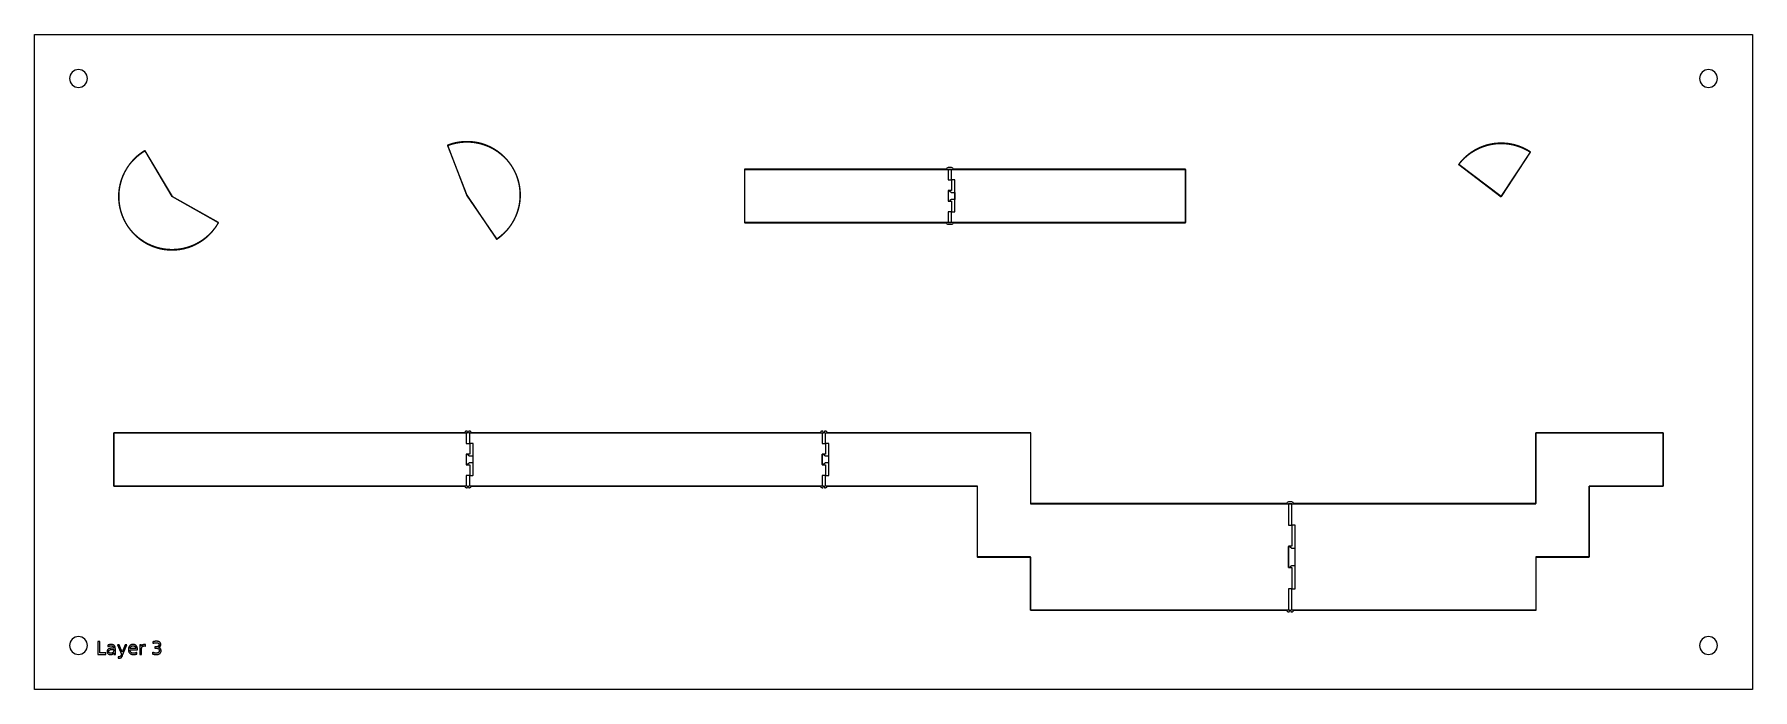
# Model space of a CAD drawing. Header units: metres. Extents: x -355 to 130, y -22 to 162.
import ezdxf

# ---------------------------------------------------------------- set-up
doc = ezdxf.new("R2010")
doc.units = ezdxf.units.M

msp = doc.modelspace()

# ---------------------------------------------------------------- linework, layer by layer
for points in [[(130.05, -22.45), (-354.85, -22.45), (-354.85, 162.45), (130.05, 162.45), (130.05, -22.45)], [(-339.9, 150), (-339.95, 150.49), (-340.09, 150.96), (-340.32, 151.39), (-340.63, 151.77), (-341.01, 152.08), (-341.44, 152.31), (-341.91, 152.45), (-342.4, 152.5), (-342.89, 152.45), (-343.36, 152.31), (-343.79, 152.08), (-344.17, 151.77), (-344.48, 151.39), (-344.71, 150.96), (-344.85, 150.49), (-344.9, 150), (-344.85, 149.51), (-344.71, 149.04), (-344.48, 148.61), (-344.17, 148.23), (-343.79, 147.92), (-343.36, 147.69), (-342.89, 147.55), (-342.4, 147.5), (-341.91, 147.55), (-341.44, 147.69), (-341.01, 147.92), (-340.63, 148.23), (-340.32, 148.61), (-340.09, 149.04), (-339.95, 149.51), (-339.9, 150)], [(120.1, 150), (120.05, 150.49), (119.91, 150.96), (119.68, 151.39), (119.37, 151.77), (118.99, 152.08), (118.56, 152.31), (118.09, 152.45), (117.6, 152.5), (117.11, 152.45), (116.64, 152.31), (116.21, 152.08), (115.83, 151.77), (115.52, 151.39), (115.29, 150.96), (115.15, 150.49), (115.1, 150), (115.15, 149.51), (115.29, 149.04), (115.52, 148.61), (115.83, 148.23), (116.21, 147.92), (116.64, 147.69), (117.11, 147.55), (117.6, 147.5), (118.09, 147.55), (118.56, 147.69), (118.99, 147.92), (119.37, 148.23), (119.68, 148.61), (119.91, 149.04), (120.05, 149.51), (120.1, 150)], [(-238.22, 131.09), (-232.82, 117.1), (-232.82, 117.1), (-232.82, 117.1), (-232.82, 117.09), (-224.41, 104.68), (-224.38, 104.66), (-224.37, 104.66), (-224.33, 104.67), (-224.31, 104.68), (-224.31, 104.68), (-224.31, 104.68), (-224.31, 104.68), (-224.28, 104.7), (-224.28, 104.7), (-224.28, 104.7), (-224.28, 104.7), (-224.25, 104.72), (-224.25, 104.72), (-224.25, 104.72), (-224.25, 104.72), (-224.22, 104.74), (-224.22, 104.74), (-224.22, 104.74), (-224.22, 104.74), (-224.19, 104.76), (-224.19, 104.76), (-224.19, 104.76), (-224.19, 104.76), (-224.16, 104.78), (-224.16, 104.78), (-224.16, 104.78), (-224.16, 104.78), (-224.14, 104.8), (-224.14, 104.8), (-224.14, 104.8), (-224.14, 104.8), (-224.11, 104.82), (-224.11, 104.82), (-224.11, 104.82), (-224.11, 104.82), (-224.08, 104.84), (-224.08, 104.84), (-224.08, 104.84), (-224.08, 104.84), (-224.05, 104.86), (-224.05, 104.86), (-224.05, 104.86), (-224.05, 104.86), (-224.02, 104.88), (-224.02, 104.88), (-224.02, 104.88), (-224.02, 104.88), (-223.99, 104.9), (-223.99, 104.9), (-223.99, 104.9), (-223.99, 104.9), (-223.97, 104.92), (-223.97, 104.92), (-223.97, 104.92), (-223.97, 104.92), (-223.94, 104.94), (-223.94, 104.94), (-223.94, 104.94), (-223.94, 104.94), (-223.91, 104.96), (-223.91, 104.96), (-223.91, 104.96), (-223.91, 104.96), (-223.88, 104.98), (-223.88, 104.98), (-223.88, 104.98), (-223.88, 104.98), (-223.85, 105), (-223.85, 105), (-223.85, 105), (-223.85, 105), (-223.83, 105.02), (-223.83, 105.02), (-223.83, 105.02), (-223.83, 105.02), (-223.8, 105.04), (-223.8, 105.04), (-223.8, 105.04), (-223.8, 105.04), (-223.77, 105.06), (-223.77, 105.06), (-223.77, 105.06), (-223.77, 105.06), (-223.74, 105.08), (-223.74, 105.08), (-223.74, 105.08), (-223.74, 105.08), (-223.71, 105.1), (-223.71, 105.1), (-223.71, 105.1), (-223.71, 105.1), (-223.69, 105.12), (-223.69, 105.12), (-223.69, 105.12), (-223.69, 105.12), (-223.66, 105.15), (-223.66, 105.15), (-223.66, 105.15), (-223.66, 105.15), (-223.63, 105.17), (-223.63, 105.17), (-223.63, 105.17), (-223.63, 105.17), (-223.6, 105.19), (-223.6, 105.19), (-223.6, 105.19), (-223.6, 105.19), (-223.58, 105.21), (-223.58, 105.21), (-223.58, 105.21), (-223.58, 105.21), (-223.55, 105.23), (-223.55, 105.23), (-223.55, 105.23), (-223.55, 105.23), (-223.52, 105.25), (-223.52, 105.25), (-223.52, 105.25), (-223.52, 105.25), (-223.49, 105.27), (-223.49, 105.27), (-223.49, 105.27), (-223.49, 105.27), (-223.47, 105.29), (-223.47, 105.29), (-223.47, 105.29), (-223.47, 105.29), (-223.44, 105.32), (-223.44, 105.32), (-223.44, 105.32), (-223.44, 105.32), (-223.41, 105.34), (-223.41, 105.34), (-223.41, 105.34), (-223.41, 105.34), (-223.39, 105.36), (-223.39, 105.36), (-223.39, 105.36), (-223.39, 105.36), (-223.36, 105.38), (-223.36, 105.38), (-223.36, 105.38), (-223.36, 105.38), (-223.33, 105.4), (-223.33, 105.4), (-223.33, 105.4), (-223.33, 105.4), (-223.3, 105.43), (-223.3, 105.43), (-223.3, 105.43), (-223.3, 105.43), (-223.28, 105.45), (-223.28, 105.45), (-223.28, 105.45), (-223.28, 105.45), (-223.25, 105.47), (-223.25, 105.47), (-223.25, 105.47), (-223.25, 105.47), (-223.22, 105.49), (-223.22, 105.49), (-223.22, 105.49), (-223.22, 105.49), (-223.2, 105.51), (-223.2, 105.51), (-223.2, 105.51), (-223.2, 105.51), (-223.17, 105.54), (-223.17, 105.54), (-223.17, 105.54), (-223.17, 105.54), (-223.14, 105.56), (-223.14, 105.56), (-223.14, 105.56), (-223.14, 105.56), (-223.12, 105.58), (-223.12, 105.58), (-223.12, 105.58), (-223.12, 105.58), (-223.09, 105.6), (-223.09, 105.6), (-223.09, 105.6), (-223.09, 105.6), (-223.06, 105.62), (-223.06, 105.62), (-223.06, 105.62), (-223.06, 105.62), (-223.04, 105.65), (-223.04, 105.65), (-223.04, 105.65), (-223.04, 105.65), (-223.01, 105.67), (-223.01, 105.67), (-223.01, 105.67), (-223.01, 105.67), (-222.98, 105.69), (-222.98, 105.69), (-222.98, 105.69), (-222.98, 105.69), (-222.96, 105.71), (-222.96, 105.71), (-222.96, 105.71), (-222.96, 105.71), (-222.93, 105.74), (-222.93, 105.74), (-222.93, 105.74), (-222.93, 105.74), (-222.9, 105.76), (-222.9, 105.76), (-222.9, 105.76), (-222.9, 105.76), (-222.88, 105.78), (-222.88, 105.78), (-222.88, 105.78), (-222.88, 105.78), (-222.85, 105.81), (-222.85, 105.81), (-222.85, 105.81), (-222.85, 105.81), (-222.83, 105.83), (-222.83, 105.83), (-222.83, 105.83), (-222.83, 105.83), (-222.8, 105.85), (-222.8, 105.85), (-222.8, 105.85), (-222.8, 105.85), (-222.77, 105.87), (-222.77, 105.87), (-222.77, 105.87), (-222.77, 105.87), (-222.75, 105.9), (-222.75, 105.9), (-222.75, 105.9), (-222.75, 105.9), (-222.72, 105.92), (-222.72, 105.92), (-222.72, 105.92), (-222.72, 105.92), (-222.7, 105.94), (-222.7, 105.94), (-222.7, 105.94), (-222.7, 105.94), (-222.67, 105.97), (-222.67, 105.97), (-222.67, 105.97), (-222.67, 105.97), (-222.64, 105.99), (-222.64, 105.99), (-222.64, 105.99), (-222.64, 105.99), (-222.62, 106.01), (-222.62, 106.01), (-222.62, 106.01), (-222.62, 106.01), (-222.59, 106.04), (-222.59, 106.04), (-222.59, 106.04), (-222.59, 106.04), (-222.57, 106.06), (-222.57, 106.06), (-222.57, 106.06), (-222.57, 106.06), (-222.54, 106.09), (-222.54, 106.09), (-222.54, 106.09), (-222.54, 106.09), (-222.52, 106.11), (-222.52, 106.11), (-222.52, 106.11), (-222.52, 106.11), (-222.49, 106.13), (-222.49, 106.13), (-222.49, 106.13), (-222.49, 106.13), (-222.47, 106.16), (-222.47, 106.16), (-222.47, 106.16), (-222.47, 106.16), (-222.44, 106.18), (-222.44, 106.18), (-222.44, 106.18), (-222.44, 106.18), (-222.42, 106.2), (-222.42, 106.2), (-222.42, 106.2), (-222.42, 106.2), (-222.39, 106.23), (-222.39, 106.23), (-222.39, 106.23), (-222.39, 106.23), (-222.37, 106.25), (-222.37, 106.25), (-222.37, 106.25), (-222.37, 106.25), (-222.34, 106.28), (-222.34, 106.28), (-222.34, 106.28), (-222.34, 106.28), (-222.32, 106.3), (-222.32, 106.3), (-222.32, 106.3), (-222.32, 106.3), (-222.29, 106.32), (-222.29, 106.32), (-222.29, 106.32), (-222.29, 106.32), (-222.27, 106.35), (-222.27, 106.35), (-222.27, 106.35), (-222.27, 106.35), (-222.24, 106.37), (-222.24, 106.37), (-222.24, 106.37), (-222.24, 106.37), (-222.22, 106.4), (-222.22, 106.4), (-222.22, 106.4), (-222.22, 106.4), (-222.19, 106.42), (-222.19, 106.42), (-222.19, 106.42), (-222.19, 106.42), (-222.17, 106.45), (-222.17, 106.45), (-222.17, 106.45), (-222.17, 106.45), (-222.14, 106.47), (-222.14, 106.47), (-222.14, 106.47), (-222.14, 106.47), (-222.12, 106.5), (-222.12, 106.5), (-222.12, 106.5), (-222.12, 106.5), (-222.09, 106.52), (-222.09, 106.52), (-222.09, 106.52), (-222.09, 106.52), (-222.07, 106.54), (-222.07, 106.54), (-222.07, 106.54), (-222.07, 106.54), (-222.04, 106.57), (-222.04, 106.57), (-222.04, 106.57), (-222.04, 106.57), (-222.02, 106.59), (-222.02, 106.59), (-222.02, 106.59), (-222.02, 106.59), (-222, 106.62), (-222, 106.62), (-222, 106.62), (-222, 106.62), (-221.97, 106.64), (-221.97, 106.64), (-221.97, 106.64), (-221.97, 106.64), (-221.95, 106.67), (-221.95, 106.67), (-221.95, 106.67), (-221.95, 106.67), (-221.92, 106.69), (-221.92, 106.69), (-221.92, 106.69), (-221.92, 106.69), (-221.9, 106.72), (-221.9, 106.72), (-221.9, 106.72), (-221.9, 106.72), (-221.87, 106.74), (-221.87, 106.74), (-221.87, 106.74), (-221.87, 106.74), (-221.85, 106.77), (-221.85, 106.77), (-221.85, 106.77), (-221.85, 106.77), (-221.83, 106.79), (-221.83, 106.79), (-221.83, 106.79), (-221.83, 106.79), (-221.8, 106.82), (-221.8, 106.82), (-221.8, 106.82), (-221.8, 106.82), (-221.78, 106.85), (-221.78, 106.85), (-221.78, 106.85), (-221.78, 106.85), (-221.76, 106.87), (-221.76, 106.87), (-221.76, 106.87), (-221.76, 106.87), (-221.73, 106.9), (-221.73, 106.9), (-221.73, 106.9), (-221.73, 106.9), (-221.71, 106.92), (-221.71, 106.92), (-221.71, 106.92), (-221.71, 106.92), (-221.69, 106.95), (-221.69, 106.95), (-221.69, 106.95), (-221.69, 106.95), (-221.66, 106.97), (-221.66, 106.97), (-221.66, 106.97), (-221.66, 106.97), (-221.64, 107), (-221.64, 107), (-221.64, 107), (-221.64, 107), (-221.61, 107.02), (-221.61, 107.02), (-221.61, 107.02), (-221.61, 107.02), (-221.59, 107.05), (-221.59, 107.05), (-221.59, 107.05), (-221.59, 107.05), (-221.57, 107.08), (-221.57, 107.08), (-221.57, 107.08), (-221.57, 107.08), (-221.55, 107.1), (-221.55, 107.1), (-221.55, 107.1), (-221.55, 107.1), (-221.52, 107.13), (-221.52, 107.13), (-221.52, 107.13), (-221.52, 107.13), (-221.5, 107.15), (-221.5, 107.15), (-221.5, 107.15), (-221.5, 107.15), (-221.48, 107.18), (-221.48, 107.18), (-221.48, 107.18), (-221.48, 107.18), (-221.45, 107.21), (-221.45, 107.21), (-221.45, 107.21), (-221.45, 107.21), (-221.43, 107.23), (-221.43, 107.23), (-221.43, 107.23), (-221.43, 107.23), (-221.41, 107.26), (-221.41, 107.26), (-221.41, 107.26), (-221.41, 107.26), (-221.38, 107.29), (-221.38, 107.29), (-221.38, 107.29), (-221.38, 107.29), (-221.36, 107.31), (-221.36, 107.31), (-221.36, 107.31), (-221.36, 107.31), (-221.34, 107.34), (-221.34, 107.34), (-221.34, 107.34), (-221.34, 107.34), (-221.32, 107.36), (-221.32, 107.36), (-221.32, 107.36), (-221.32, 107.36), (-221.29, 107.39), (-221.29, 107.39), (-221.29, 107.39), (-221.29, 107.39), (-221.27, 107.42), (-221.27, 107.42), (-221.27, 107.42), (-221.27, 107.42), (-221.25, 107.44), (-221.25, 107.44), (-221.25, 107.44), (-221.25, 107.44), (-221.23, 107.47), (-221.23, 107.47), (-221.23, 107.47), (-221.23, 107.47), (-221.2, 107.5), (-221.2, 107.5), (-221.2, 107.5), (-221.2, 107.5), (-221.18, 107.52), (-221.18, 107.52), (-221.18, 107.52), (-221.18, 107.52), (-221.16, 107.55), (-221.16, 107.55), (-221.16, 107.55), (-221.16, 107.55), (-221.14, 107.58), (-221.14, 107.58), (-221.14, 107.58), (-221.14, 107.58), (-221.12, 107.6), (-221.12, 107.6), (-221.12, 107.6), (-221.12, 107.6), (-221.09, 107.63), (-221.09, 107.63), (-221.09, 107.63), (-221.09, 107.63), (-221.07, 107.66), (-221.07, 107.66), (-221.07, 107.66), (-221.07, 107.66), (-221.05, 107.69), (-221.05, 107.69), (-221.05, 107.69), (-221.05, 107.69), (-221.03, 107.71), (-221.03, 107.71), (-221.03, 107.71), (-221.03, 107.71), (-221.01, 107.74), (-221.01, 107.74), (-221.01, 107.74), (-221.01, 107.74), (-220.99, 107.77), (-220.99, 107.77), (-220.99, 107.77), (-220.99, 107.77), (-220.96, 107.79), (-220.96, 107.79), (-220.96, 107.79), (-220.96, 107.79), (-220.94, 107.82), (-220.94, 107.82), (-220.94, 107.82), (-220.94, 107.82), (-220.92, 107.85), (-220.92, 107.85), (-220.92, 107.85), (-220.92, 107.85), (-220.9, 107.88), (-220.9, 107.88), (-220.9, 107.88), (-220.9, 107.88), (-220.88, 107.9), (-220.88, 107.9), (-220.88, 107.9), (-220.88, 107.9), (-220.86, 107.93), (-220.86, 107.93), (-220.86, 107.93), (-220.86, 107.93), (-220.84, 107.96), (-220.84, 107.96), (-220.84, 107.96), (-220.84, 107.96), (-220.82, 107.99), (-220.82, 107.99), (-220.82, 107.99), (-220.82, 107.99), (-220.79, 108.01), (-220.79, 108.01), (-220.79, 108.01), (-220.79, 108.01), (-220.77, 108.04), (-220.77, 108.04), (-220.77, 108.04), (-220.77, 108.04), (-220.75, 108.07), (-220.75, 108.07), (-220.75, 108.07), (-220.75, 108.07), (-220.73, 108.1), (-220.73, 108.1), (-220.73, 108.1), (-220.73, 108.1), (-220.71, 108.13), (-220.71, 108.13), (-220.71, 108.13), (-220.71, 108.13), (-220.69, 108.15), (-220.69, 108.15), (-220.69, 108.15), (-220.69, 108.15), (-220.67, 108.18), (-220.67, 108.18), (-220.67, 108.18), (-220.67, 108.18), (-220.65, 108.21), (-220.65, 108.21), (-220.65, 108.21), (-220.65, 108.21), (-220.63, 108.24), (-220.63, 108.24), (-220.63, 108.24), (-220.63, 108.24), (-220.61, 108.27), (-220.61, 108.27), (-220.61, 108.27), (-220.61, 108.27), (-220.59, 108.29), (-220.59, 108.29), (-220.59, 108.29), (-220.59, 108.29), (-220.57, 108.32), (-220.57, 108.32), (-220.57, 108.32), (-220.57, 108.32), (-220.55, 108.35), (-220.55, 108.35), (-220.55, 108.35), (-220.55, 108.35), (-220.53, 108.38), (-220.53, 108.38), (-220.53, 108.38), (-220.53, 108.38), (-220.51, 108.41), (-220.51, 108.41), (-220.51, 108.41), (-220.51, 108.41), (-220.49, 108.43), (-220.49, 108.43), (-220.49, 108.43), (-220.49, 108.43), (-220.47, 108.46), (-220.47, 108.46), (-220.47, 108.46), (-220.47, 108.46), (-220.45, 108.49), (-220.45, 108.49), (-220.45, 108.49), (-220.45, 108.49), (-220.43, 108.52), (-220.43, 108.52), (-220.43, 108.52), (-220.43, 108.52), (-220.41, 108.55), (-220.41, 108.55), (-220.41, 108.55), (-220.41, 108.55), (-220.39, 108.58), (-220.39, 108.58), (-220.39, 108.58), (-220.39, 108.58), (-220.37, 108.61), (-220.37, 108.61), (-220.37, 108.61), (-220.37, 108.61), (-220.35, 108.63), (-220.35, 108.63), (-220.35, 108.63), (-220.35, 108.63), (-220.33, 108.66), (-220.33, 108.66), (-220.33, 108.66), (-220.33, 108.66), (-220.31, 108.69), (-220.31, 108.69), (-220.31, 108.69), (-220.31, 108.69), (-220.29, 108.72), (-220.29, 108.72), (-220.29, 108.72), (-220.29, 108.72), (-220.27, 108.75), (-220.27, 108.75), (-220.27, 108.75), (-220.27, 108.75), (-220.25, 108.78), (-220.25, 108.78), (-220.25, 108.78), (-220.25, 108.78), (-220.23, 108.81), (-220.23, 108.81), (-220.23, 108.81), (-220.23, 108.81), (-220.21, 108.84), (-220.21, 108.84), (-220.21, 108.84), (-220.21, 108.84), (-220.19, 108.87), (-220.19, 108.87), (-220.19, 108.87), (-220.19, 108.87), (-220.17, 108.89), (-220.17, 108.89), (-220.17, 108.89), (-220.17, 108.89), (-220.15, 108.92), (-220.15, 108.92), (-220.15, 108.92), (-220.15, 108.92), (-220.14, 108.95), (-220.14, 108.95), (-220.14, 108.95), (-220.14, 108.95), (-220.12, 108.98), (-220.12, 108.98), (-220.12, 108.98), (-220.12, 108.98), (-220.1, 109.01), (-220.1, 109.01), (-220.1, 109.01), (-220.1, 109.01), (-220.08, 109.04), (-220.08, 109.04), (-220.08, 109.04), (-220.08, 109.04), (-220.06, 109.07), (-220.06, 109.07), (-220.06, 109.07), (-220.06, 109.07), (-220.04, 109.1), (-220.04, 109.1), (-220.04, 109.1), (-220.04, 109.1), (-220.02, 109.13), (-220.02, 109.13), (-220.02, 109.13), (-220.02, 109.13), (-220.01, 109.16), (-220.01, 109.16), (-220.01, 109.16), (-220.01, 109.16), (-219.99, 109.19), (-219.99, 109.19), (-219.99, 109.19), (-219.99, 109.19), (-219.97, 109.22), (-219.97, 109.22), (-219.97, 109.22), (-219.97, 109.22), (-219.95, 109.25), (-219.95, 109.25), (-219.95, 109.25), (-219.95, 109.25), (-219.93, 109.28), (-219.93, 109.28), (-219.93, 109.28), (-219.93, 109.28), (-219.91, 109.31), (-219.91, 109.31), (-219.91, 109.31), (-219.91, 109.31), (-219.9, 109.34), (-219.9, 109.34), (-219.9, 109.34), (-219.9, 109.34), (-219.88, 109.37), (-219.88, 109.37), (-219.88, 109.37), (-219.88, 109.37), (-219.86, 109.4), (-219.86, 109.4), (-219.86, 109.4), (-219.86, 109.4), (-219.84, 109.43), (-219.84, 109.43), (-219.84, 109.43), (-219.84, 109.43), (-219.82, 109.46), (-219.82, 109.46), (-219.82, 109.46), (-219.82, 109.46), (-219.81, 109.49), (-219.81, 109.49), (-219.81, 109.49), (-219.81, 109.49), (-219.79, 109.52), (-219.79, 109.52), (-219.79, 109.52), (-219.79, 109.52), (-219.77, 109.55), (-219.77, 109.55), (-219.77, 109.55), (-219.77, 109.55), (-219.75, 109.58), (-219.75, 109.58), (-219.75, 109.58), (-219.75, 109.58), (-219.74, 109.61), (-219.74, 109.61), (-219.74, 109.61), (-219.74, 109.61), (-219.72, 109.64), (-219.72, 109.64), (-219.72, 109.64), (-219.72, 109.64), (-219.7, 109.67), (-219.7, 109.67), (-219.7, 109.67), (-219.7, 109.67), (-219.69, 109.7), (-219.69, 109.7), (-219.69, 109.7), (-219.69, 109.7), (-219.67, 109.73), (-219.67, 109.73), (-219.67, 109.73), (-219.67, 109.73), (-219.65, 109.76), (-219.65, 109.76), (-219.65, 109.76), (-219.65, 109.76), (-219.63, 109.79), (-219.63, 109.79), (-219.63, 109.79), (-219.63, 109.79), (-219.62, 109.82), (-219.62, 109.82), (-219.62, 109.82), (-219.62, 109.82), (-219.6, 109.85), (-219.6, 109.85), (-219.6, 109.85), (-219.6, 109.85), (-219.58, 109.88), (-219.58, 109.88), (-219.58, 109.88), (-219.58, 109.88), (-219.57, 109.91), (-219.57, 109.91), (-219.57, 109.91), (-219.57, 109.91), (-219.55, 109.94), (-219.55, 109.94), (-219.55, 109.94), (-219.55, 109.94), (-219.53, 109.97), (-219.53, 109.97), (-219.53, 109.97), (-219.53, 109.97), (-219.52, 110), (-219.52, 110), (-219.52, 110), (-219.52, 110), (-219.5, 110.03), (-219.5, 110.03), (-219.5, 110.03), (-219.5, 110.03), (-219.48, 110.06), (-219.48, 110.06), (-219.48, 110.06), (-219.48, 110.06), (-219.47, 110.09), (-219.47, 110.09), (-219.47, 110.09), (-219.47, 110.09), (-219.45, 110.12), (-219.45, 110.12), (-219.45, 110.12), (-219.45, 110.12), (-219.44, 110.15), (-219.44, 110.15), (-219.44, 110.15), (-219.44, 110.15), (-219.42, 110.18), (-219.42, 110.18), (-219.42, 110.18), (-219.42, 110.18), (-219.4, 110.22), (-219.4, 110.22), (-219.4, 110.22), (-219.4, 110.22), (-219.39, 110.25), (-219.39, 110.25), (-219.39, 110.25), (-219.39, 110.25), (-219.37, 110.28), (-219.37, 110.28), (-219.37, 110.28), (-219.37, 110.28), (-219.36, 110.31), (-219.36, 110.31), (-219.36, 110.31), (-219.36, 110.31), (-219.34, 110.34), (-219.34, 110.34), (-219.34, 110.34), (-219.34, 110.34), (-219.33, 110.37), (-219.33, 110.37), (-219.33, 110.37), (-219.33, 110.37), (-219.31, 110.4), (-219.31, 110.4), (-219.31, 110.4), (-219.31, 110.4), (-219.29, 110.43), (-219.29, 110.43), (-219.29, 110.43), (-219.29, 110.43), (-219.28, 110.46), (-219.28, 110.46), (-219.28, 110.46), (-219.28, 110.46), (-219.26, 110.49), (-219.26, 110.49), (-219.26, 110.49), (-219.26, 110.49), (-219.25, 110.53), (-219.25, 110.53), (-219.25, 110.53), (-219.25, 110.53), (-219.23, 110.56), (-219.23, 110.56), (-219.23, 110.56), (-219.23, 110.56), (-219.22, 110.59), (-219.22, 110.59), (-219.22, 110.59), (-219.22, 110.59), (-219.2, 110.62), (-219.2, 110.62), (-219.2, 110.62), (-219.2, 110.62), (-219.19, 110.65), (-219.19, 110.65), (-219.19, 110.65), (-219.19, 110.65), (-219.17, 110.68), (-219.17, 110.68), (-219.17, 110.68), (-219.17, 110.68), (-219.16, 110.71), (-219.16, 110.71), (-219.16, 110.71), (-219.16, 110.71), (-219.14, 110.75), (-219.14, 110.75), (-219.14, 110.75), (-219.14, 110.75), (-219.13, 110.78), (-219.13, 110.78), (-219.13, 110.78), (-219.13, 110.78), (-219.11, 110.81), (-219.11, 110.81), (-219.11, 110.81), (-219.11, 110.81), (-219.1, 110.84), (-219.1, 110.84), (-219.1, 110.84), (-219.1, 110.84), (-219.08, 110.87), (-219.08, 110.87), (-219.08, 110.87), (-219.08, 110.87), (-219.07, 110.9), (-219.07, 110.9), (-219.07, 110.9), (-219.07, 110.9), (-219.06, 110.94), (-219.06, 110.94), (-219.06, 110.94), (-219.06, 110.94), (-219.04, 110.97), (-219.04, 110.97), (-219.04, 110.97), (-219.04, 110.97), (-219.03, 111), (-219.03, 111), (-219.03, 111), (-219.03, 111), (-219.01, 111.03), (-219.01, 111.03), (-219.01, 111.03), (-219.01, 111.03), (-219, 111.06), (-219, 111.06), (-219, 111.06), (-219, 111.06), (-218.99, 111.09), (-218.99, 111.09), (-218.99, 111.09), (-218.99, 111.09), (-218.97, 111.13), (-218.97, 111.13), (-218.97, 111.13), (-218.97, 111.13), (-218.96, 111.16), (-218.96, 111.16), (-218.96, 111.16), (-218.96, 111.16), (-218.94, 111.19), (-218.94, 111.19), (-218.94, 111.19), (-218.94, 111.19), (-218.93, 111.22), (-218.93, 111.22), (-218.93, 111.22), (-218.93, 111.22), (-218.92, 111.25), (-218.92, 111.25), (-218.92, 111.25), (-218.92, 111.25), (-218.9, 111.29), (-218.9, 111.29), (-218.9, 111.29), (-218.9, 111.29), (-218.89, 111.32), (-218.89, 111.32), (-218.89, 111.32), (-218.89, 111.32), (-218.88, 111.35), (-218.88, 111.35), (-218.88, 111.35), (-218.88, 111.35), (-218.86, 111.38), (-218.86, 111.38), (-218.86, 111.38), (-218.86, 111.38), (-218.85, 111.41), (-218.85, 111.41), (-218.85, 111.41), (-218.85, 111.41), (-218.84, 111.45), (-218.84, 111.45), (-218.84, 111.45), (-218.84, 111.45), (-218.82, 111.48), (-218.82, 111.48), (-218.82, 111.48), (-218.82, 111.48), (-218.81, 111.51), (-218.81, 111.51), (-218.81, 111.51), (-218.81, 111.51), (-218.8, 111.54), (-218.8, 111.54), (-218.8, 111.54), (-218.8, 111.54), (-218.79, 111.58), (-218.79, 111.58), (-218.79, 111.58), (-218.79, 111.58), (-218.77, 111.61), (-218.77, 111.61), (-218.77, 111.61), (-218.77, 111.61), (-218.76, 111.64), (-218.76, 111.64), (-218.76, 111.64), (-218.76, 111.64), (-218.75, 111.67), (-218.75, 111.67), (-218.75, 111.67), (-218.75, 111.67), (-218.73, 111.7), (-218.73, 111.7), (-218.73, 111.7), (-218.73, 111.7), (-218.72, 111.74), (-218.72, 111.74), (-218.72, 111.74), (-218.72, 111.74), (-218.71, 111.77), (-218.71, 111.77), (-218.71, 111.77), (-218.71, 111.77), (-218.7, 111.8), (-218.7, 111.8), (-218.7, 111.8), (-218.7, 111.8), (-218.69, 111.83), (-218.69, 111.83), (-218.69, 111.83), (-218.69, 111.83), (-218.67, 111.87), (-218.67, 111.87), (-218.67, 111.87), (-218.67, 111.87), (-218.66, 111.9), (-218.66, 111.9), (-218.66, 111.9), (-218.66, 111.9), (-218.65, 111.93), (-218.65, 111.93), (-218.65, 111.93), (-218.65, 111.93), (-218.64, 111.97), (-218.64, 111.97), (-218.64, 111.97), (-218.64, 111.97), (-218.63, 112), (-218.63, 112), (-218.63, 112), (-218.63, 112), (-218.61, 112.03), (-218.61, 112.03), (-218.61, 112.03), (-218.61, 112.03), (-218.6, 112.06), (-218.6, 112.06), (-218.6, 112.06), (-218.6, 112.06), (-218.59, 112.1), (-218.59, 112.1), (-218.59, 112.1), (-218.59, 112.1), (-218.58, 112.13), (-218.58, 112.13), (-218.58, 112.13), (-218.58, 112.13), (-218.57, 112.16), (-218.57, 112.16), (-218.57, 112.16), (-218.57, 112.16), (-218.56, 112.19), (-218.56, 112.19), (-218.56, 112.19), (-218.56, 112.19), (-218.54, 112.23), (-218.54, 112.23), (-218.54, 112.23), (-218.54, 112.23), (-218.53, 112.26), (-218.53, 112.26), (-218.53, 112.26), (-218.53, 112.26), (-218.52, 112.29), (-218.52, 112.29), (-218.52, 112.29), (-218.52, 112.29), (-218.51, 112.33), (-218.51, 112.33), (-218.51, 112.33), (-218.51, 112.33), (-218.5, 112.36), (-218.5, 112.36), (-218.5, 112.36), (-218.5, 112.36), (-218.49, 112.39), (-218.49, 112.39), (-218.49, 112.39), (-218.49, 112.39), (-218.48, 112.42), (-218.48, 112.42), (-218.48, 112.42), (-218.48, 112.42), (-218.47, 112.46), (-218.47, 112.46), (-218.47, 112.46), (-218.47, 112.46), (-218.46, 112.49), (-218.46, 112.49), (-218.46, 112.49), (-218.46, 112.49), (-218.45, 112.52), (-218.45, 112.52), (-218.45, 112.52), (-218.45, 112.52), (-218.43, 112.56), (-218.43, 112.56), (-218.43, 112.56), (-218.43, 112.56), (-218.42, 112.59), (-218.42, 112.59), (-218.42, 112.59), (-218.42, 112.59), (-218.41, 112.62), (-218.41, 112.62), (-218.41, 112.62), (-218.41, 112.62), (-218.4, 112.66), (-218.4, 112.66), (-218.4, 112.66), (-218.4, 112.66), (-218.39, 112.69), (-218.39, 112.69), (-218.39, 112.69), (-218.39, 112.69), (-218.38, 112.72), (-218.38, 112.72), (-218.38, 112.72), (-218.38, 112.72), (-218.37, 112.76), (-218.37, 112.76), (-218.37, 112.76), (-218.37, 112.76), (-218.36, 112.79), (-218.36, 112.79), (-218.36, 112.79), (-218.36, 112.79), (-218.35, 112.82), (-218.35, 112.82), (-218.35, 112.82), (-218.35, 112.82), (-218.34, 112.86), (-218.34, 112.86), (-218.34, 112.86), (-218.34, 112.86), (-218.33, 112.89), (-218.33, 112.89), (-218.33, 112.89), (-218.33, 112.89), (-218.32, 112.92), (-218.32, 112.92), (-218.32, 112.92), (-218.32, 112.92), (-218.31, 112.96), (-218.31, 112.96), (-218.31, 112.96), (-218.31, 112.96), (-218.3, 112.99), (-218.3, 112.99), (-218.3, 112.99), (-218.3, 112.99), (-218.29, 113.02), (-218.29, 113.02), (-218.29, 113.02), (-218.29, 113.02), (-218.29, 113.06), (-218.29, 113.06), (-218.29, 113.06), (-218.29, 113.06), (-218.28, 113.09), (-218.28, 113.09), (-218.28, 113.09), (-218.28, 113.09), (-218.27, 113.12), (-218.27, 113.12), (-218.27, 113.12), (-218.27, 113.12), (-218.26, 113.16), (-218.26, 113.16), (-218.26, 113.16), (-218.26, 113.16), (-218.25, 113.19), (-218.25, 113.19), (-218.25, 113.19), (-218.25, 113.19), (-218.24, 113.22), (-218.24, 113.22), (-218.24, 113.22), (-218.24, 113.22), (-218.23, 113.26), (-218.23, 113.26), (-218.23, 113.26), (-218.23, 113.26), (-218.22, 113.29), (-218.22, 113.29), (-218.22, 113.29), (-218.22, 113.29), (-218.21, 113.32), (-218.21, 113.32), (-218.21, 113.32), (-218.21, 113.32), (-218.2, 113.36), (-218.2, 113.36), (-218.2, 113.36), (-218.2, 113.36), (-218.2, 113.39), (-218.2, 113.39), (-218.2, 113.39), (-218.2, 113.39), (-218.19, 113.43), (-218.19, 113.43), (-218.19, 113.43), (-218.19, 113.43), (-218.18, 113.46), (-218.18, 113.46), (-218.18, 113.46), (-218.18, 113.46), (-218.17, 113.49), (-218.17, 113.49), (-218.17, 113.49), (-218.17, 113.49), (-218.16, 113.53), (-218.16, 113.53), (-218.16, 113.53), (-218.16, 113.53), (-218.15, 113.56), (-218.15, 113.56), (-218.15, 113.56), (-218.15, 113.56), (-218.15, 113.59), (-218.15, 113.59), (-218.15, 113.59), (-218.15, 113.59), (-218.14, 113.63), (-218.14, 113.63), (-218.14, 113.63), (-218.14, 113.63), (-218.13, 113.66), (-218.13, 113.66), (-218.13, 113.66), (-218.13, 113.66), (-218.12, 113.7), (-218.12, 113.7), (-218.12, 113.7), (-218.12, 113.7), (-218.11, 113.73), (-218.11, 113.73), (-218.11, 113.73), (-218.11, 113.73), (-218.11, 113.76), (-218.11, 113.76), (-218.11, 113.76), (-218.11, 113.76), (-218.1, 113.8), (-218.1, 113.8), (-218.1, 113.8), (-218.1, 113.8), (-218.09, 113.83), (-218.09, 113.83), (-218.09, 113.83), (-218.09, 113.83), (-218.08, 113.87), (-218.08, 113.87), (-218.08, 113.87), (-218.08, 113.87), (-218.08, 113.9), (-218.08, 113.9), (-218.08, 113.9), (-218.08, 113.9), (-218.07, 113.93), (-218.07, 113.93), (-218.07, 113.93), (-218.07, 113.93), (-218.06, 113.97), (-218.06, 113.97), (-218.06, 113.97), (-218.06, 113.97), (-218.05, 114), (-218.05, 114), (-218.05, 114), (-218.05, 114), (-218.05, 114.04), (-218.05, 114.04), (-218.05, 114.04), (-218.05, 114.04), (-218.04, 114.07), (-218.04, 114.07), (-218.04, 114.07), (-218.04, 114.07), (-218.03, 114.1), (-218.03, 114.1), (-218.03, 114.1), (-218.03, 114.1), (-218.03, 114.14), (-218.03, 114.14), (-218.03, 114.14), (-218.03, 114.14), (-218.02, 114.17), (-218.02, 114.17), (-218.02, 114.17), (-218.02, 114.17), (-218.01, 114.21), (-218.01, 114.21), (-218.01, 114.21), (-218.01, 114.21), (-218, 114.24), (-218, 114.24), (-218, 114.24), (-218, 114.24), (-218, 114.27), (-218, 114.27), (-218, 114.27), (-218, 114.27), (-217.99, 114.31), (-217.99, 114.31), (-217.99, 114.31), (-217.99, 114.31), (-217.99, 114.34), (-217.99, 114.34), (-217.99, 114.34), (-217.99, 114.34), (-217.98, 114.38), (-217.98, 114.38), (-217.98, 114.38), (-217.98, 114.38), (-217.97, 114.41), (-217.97, 114.41), (-217.97, 114.41), (-217.97, 114.41), (-217.97, 114.44), (-217.97, 114.44), (-217.97, 114.44), (-217.97, 114.44), (-217.96, 114.48), (-217.96, 114.48), (-217.96, 114.48), (-217.96, 114.48), (-217.95, 114.51), (-217.95, 114.51), (-217.95, 114.51), (-217.95, 114.51), (-217.95, 114.55), (-217.95, 114.55), (-217.95, 114.55), (-217.95, 114.55), (-217.94, 114.58), (-217.94, 114.58), (-217.94, 114.58), (-217.94, 114.58), (-217.94, 114.62), (-217.94, 114.62), (-217.94, 114.62), (-217.94, 114.62), (-217.93, 114.65), (-217.93, 114.65), (-217.93, 114.65), (-217.93, 114.65), (-217.92, 114.68), (-217.92, 114.68), (-217.92, 114.68), (-217.92, 114.68), (-217.92, 114.72), (-217.92, 114.72), (-217.92, 114.72), (-217.92, 114.72), (-217.91, 114.75), (-217.91, 114.75), (-217.91, 114.75), (-217.91, 114.75), (-217.91, 114.79), (-217.91, 114.79), (-217.91, 114.79), (-217.91, 114.79), (-217.9, 114.82), (-217.9, 114.82), (-217.9, 114.82), (-217.9, 114.82), (-217.9, 114.86), (-217.9, 114.86), (-217.9, 114.86), (-217.9, 114.86), (-217.89, 114.89), (-217.89, 114.89), (-217.89, 114.89), (-217.89, 114.89), (-217.89, 114.92), (-217.89, 114.92), (-217.89, 114.92), (-217.89, 114.92), (-217.88, 114.96), (-217.88, 114.96), (-217.88, 114.96), (-217.88, 114.96), (-217.88, 114.99), (-217.88, 114.99), (-217.88, 114.99), (-217.88, 114.99), (-217.87, 115.03), (-217.87, 115.03), (-217.87, 115.03), (-217.87, 115.03), (-217.87, 115.06), (-217.87, 115.06), (-217.87, 115.06), (-217.87, 115.06), (-217.86, 115.1), (-217.86, 115.1), (-217.86, 115.1), (-217.86, 115.1), (-217.86, 115.13), (-217.86, 115.13), (-217.86, 115.13), (-217.86, 115.13), (-217.85, 115.17), (-217.85, 115.17), (-217.85, 115.17), (-217.85, 115.17), (-217.85, 115.2), (-217.85, 115.2), (-217.85, 115.2), (-217.85, 115.2), (-217.85, 115.23), (-217.85, 115.23), (-217.85, 115.23), (-217.85, 115.23), (-217.84, 115.27), (-217.84, 115.27), (-217.84, 115.27), (-217.84, 115.27), (-217.84, 115.3), (-217.84, 115.3), (-217.84, 115.3), (-217.84, 115.3), (-217.83, 115.34), (-217.83, 115.34), (-217.83, 115.34), (-217.83, 115.34), (-217.83, 115.37), (-217.83, 115.37), (-217.83, 115.37), (-217.83, 115.37), (-217.82, 115.41), (-217.82, 115.41), (-217.82, 115.41), (-217.82, 115.41), (-217.82, 115.44), (-217.82, 115.44), (-217.82, 115.44), (-217.82, 115.44), (-217.82, 115.48), (-217.82, 115.48), (-217.82, 115.48), (-217.82, 115.48), (-217.81, 115.51), (-217.81, 115.51), (-217.81, 115.51), (-217.81, 115.51), (-217.81, 115.55), (-217.81, 115.55), (-217.81, 115.55), (-217.81, 115.55), (-217.81, 115.58), (-217.81, 115.58), (-217.81, 115.58), (-217.81, 115.58), (-217.8, 115.61), (-217.8, 115.61), (-217.8, 115.61), (-217.8, 115.61), (-217.8, 115.65), (-217.8, 115.65), (-217.8, 115.65), (-217.8, 115.65), (-217.8, 115.68), (-217.8, 115.68), (-217.8, 115.68), (-217.8, 115.68), (-217.79, 115.72), (-217.79, 115.72), (-217.79, 115.72), (-217.79, 115.72), (-217.79, 115.75), (-217.79, 115.75), (-217.79, 115.75), (-217.79, 115.75), (-217.79, 115.79), (-217.79, 115.79), (-217.79, 115.79), (-217.79, 115.79), (-217.78, 115.82), (-217.78, 115.82), (-217.78, 115.82), (-217.78, 115.82), (-217.78, 115.86), (-217.78, 115.86), (-217.78, 115.86), (-217.78, 115.86), (-217.78, 115.89), (-217.78, 115.89), (-217.78, 115.89), (-217.78, 115.89), (-217.77, 115.93), (-217.77, 115.93), (-217.77, 115.93), (-217.77, 115.93), (-217.77, 115.96), (-217.77, 115.96), (-217.77, 115.96), (-217.77, 115.96), (-217.77, 116), (-217.77, 116), (-217.77, 116), (-217.77, 116), (-217.77, 116.03), (-217.77, 116.03), (-217.77, 116.03), (-217.77, 116.03), (-217.76, 116.06), (-217.76, 116.06), (-217.76, 116.06), (-217.76, 116.06), (-217.76, 116.1), (-217.76, 116.1), (-217.76, 116.1), (-217.76, 116.1), (-217.76, 116.13), (-217.76, 116.13), (-217.76, 116.13), (-217.76, 116.13), (-217.76, 116.17), (-217.76, 116.17), (-217.76, 116.17), (-217.76, 116.17), (-217.75, 116.2), (-217.75, 116.2), (-217.75, 116.2), (-217.75, 116.2), (-217.75, 116.24), (-217.75, 116.24), (-217.75, 116.24), (-217.75, 116.24), (-217.75, 116.27), (-217.75, 116.27), (-217.75, 116.27), (-217.75, 116.27), (-217.75, 116.31), (-217.75, 116.31), (-217.75, 116.31), (-217.75, 116.31), (-217.75, 116.34), (-217.75, 116.34), (-217.75, 116.34), (-217.75, 116.34), (-217.74, 116.38), (-217.74, 116.38), (-217.74, 116.38), (-217.74, 116.38), (-217.74, 116.41), (-217.74, 116.41), (-217.74, 116.41), (-217.74, 116.41), (-217.74, 116.45), (-217.74, 116.45), (-217.74, 116.45), (-217.74, 116.45), (-217.74, 116.48), (-217.74, 116.48), (-217.74, 116.48), (-217.74, 116.48), (-217.74, 116.52), (-217.74, 116.52), (-217.74, 116.52), (-217.74, 116.52), (-217.74, 116.55), (-217.74, 116.55), (-217.74, 116.55), (-217.74, 116.55), (-217.74, 116.59), (-217.74, 116.59), (-217.74, 116.59), (-217.74, 116.59), (-217.73, 116.62), (-217.73, 116.62), (-217.73, 116.62), (-217.73, 116.62), (-217.73, 116.65), (-217.73, 116.65), (-217.73, 116.65), (-217.73, 116.65), (-217.73, 116.69), (-217.73, 116.69), (-217.73, 116.69), (-217.73, 116.69), (-217.73, 116.72), (-217.73, 116.72), (-217.73, 116.72), (-217.73, 116.72), (-217.73, 116.76), (-217.73, 116.76), (-217.73, 116.76), (-217.73, 116.76), (-217.73, 116.79), (-217.73, 116.79), (-217.73, 116.79), (-217.73, 116.79), (-217.73, 116.83), (-217.73, 116.83), (-217.73, 116.83), (-217.73, 116.83), (-217.73, 116.86), (-217.73, 116.86), (-217.73, 116.86), (-217.73, 116.86), (-217.73, 116.9), (-217.73, 116.9), (-217.73, 116.9), (-217.73, 116.9), (-217.73, 116.93), (-217.73, 116.93), (-217.73, 116.93), (-217.73, 116.93), (-217.73, 116.97), (-217.73, 116.97), (-217.73, 116.97), (-217.73, 116.97), (-217.73, 117), (-217.73, 117), (-217.73, 117), (-217.73, 117), (-217.73, 117.04), (-217.73, 117.04), (-217.73, 117.04), (-217.73, 117.04), (-217.73, 117.07), (-217.73, 117.07), (-217.73, 117.07), (-217.73, 117.07), (-217.73, 117.11), (-217.73, 117.11), (-217.73, 117.11), (-217.73, 117.11), (-217.73, 117.14), (-217.73, 117.14), (-217.73, 117.14), (-217.73, 117.14), (-217.73, 117.18), (-217.73, 117.18), (-217.73, 117.18), (-217.73, 117.18), (-217.73, 117.21), (-217.73, 117.21), (-217.73, 117.21), (-217.73, 117.21), (-217.73, 117.25), (-217.73, 117.25), (-217.73, 117.25), (-217.73, 117.25), (-217.73, 117.28), (-217.73, 117.28), (-217.73, 117.28), (-217.73, 117.28), (-217.73, 117.32), (-217.73, 117.32), (-217.73, 117.32), (-217.73, 117.32), (-217.73, 117.35), (-217.73, 117.35), (-217.73, 117.35), (-217.73, 117.35), (-217.73, 117.38), (-217.73, 117.38), (-217.73, 117.38), (-217.73, 117.38), (-217.73, 117.42), (-217.73, 117.42), (-217.73, 117.42), (-217.73, 117.42), (-217.73, 117.45), (-217.73, 117.45), (-217.73, 117.45), (-217.73, 117.45), (-217.73, 117.49), (-217.73, 117.49), (-217.73, 117.49), (-217.73, 117.49), (-217.73, 117.52), (-217.73, 117.52), (-217.73, 117.52), (-217.73, 117.52), (-217.73, 117.56), (-217.73, 117.56), (-217.73, 117.56), (-217.73, 117.56), (-217.73, 117.59), (-217.73, 117.59), (-217.73, 117.59), (-217.73, 117.59), (-217.74, 117.63), (-217.74, 117.63), (-217.74, 117.63), (-217.74, 117.63), (-217.74, 117.66), (-217.74, 117.66), (-217.74, 117.66), (-217.74, 117.66), (-217.74, 117.7), (-217.74, 117.7), (-217.74, 117.7), (-217.74, 117.7), (-217.74, 117.73), (-217.74, 117.73), (-217.74, 117.73), (-217.74, 117.73), (-217.74, 117.77), (-217.74, 117.77), (-217.74, 117.77), (-217.74, 117.77), (-217.74, 117.8), (-217.74, 117.8), (-217.74, 117.8), (-217.74, 117.8), (-217.74, 117.84), (-217.74, 117.84), (-217.74, 117.84), (-217.74, 117.84), (-217.75, 117.87), (-217.75, 117.87), (-217.75, 117.87), (-217.75, 117.87), (-217.75, 117.91), (-217.75, 117.91), (-217.75, 117.91), (-217.75, 117.91), (-217.75, 117.94), (-217.75, 117.94), (-217.75, 117.94), (-217.75, 117.94), (-217.75, 117.98), (-217.75, 117.98), (-217.75, 117.98), (-217.75, 117.98), (-217.75, 118.01), (-217.75, 118.01), (-217.75, 118.01), (-217.75, 118.01), (-217.75, 118.04), (-217.75, 118.04), (-217.75, 118.04), (-217.75, 118.04), (-217.76, 118.08), (-217.76, 118.08), (-217.76, 118.08), (-217.76, 118.08), (-217.76, 118.11), (-217.76, 118.11), (-217.76, 118.11), (-217.76, 118.11), (-217.76, 118.15), (-217.76, 118.15), (-217.76, 118.15), (-217.76, 118.15), (-217.76, 118.18), (-217.76, 118.18), (-217.76, 118.18), (-217.76, 118.18), (-217.77, 118.22), (-217.77, 118.22), (-217.77, 118.22), (-217.77, 118.22), (-217.77, 118.25), (-217.77, 118.25), (-217.77, 118.25), (-217.77, 118.25), (-217.77, 118.29), (-217.77, 118.29), (-217.77, 118.29), (-217.77, 118.29), (-217.77, 118.32), (-217.77, 118.32), (-217.77, 118.32), (-217.77, 118.32), (-217.78, 118.36), (-217.78, 118.36), (-217.78, 118.36), (-217.78, 118.36), (-217.78, 118.39), (-217.78, 118.39), (-217.78, 118.39), (-217.78, 118.39), (-217.78, 118.43), (-217.78, 118.43), (-217.78, 118.43), (-217.78, 118.43), (-217.79, 118.46), (-217.79, 118.46), (-217.79, 118.46), (-217.79, 118.46), (-217.79, 118.5), (-217.79, 118.5), (-217.79, 118.5), (-217.79, 118.5), (-217.79, 118.53), (-217.79, 118.53), (-217.79, 118.53), (-217.79, 118.53), (-217.8, 118.56), (-217.8, 118.56), (-217.8, 118.56), (-217.8, 118.56), (-217.8, 118.6), (-217.8, 118.6), (-217.8, 118.6), (-217.8, 118.6), (-217.8, 118.63), (-217.8, 118.63), (-217.8, 118.63), (-217.8, 118.63), (-217.81, 118.67), (-217.81, 118.67), (-217.81, 118.67), (-217.81, 118.67), (-217.81, 118.7), (-217.81, 118.7), (-217.81, 118.7), (-217.81, 118.7), (-217.81, 118.74), (-217.81, 118.74), (-217.81, 118.74), (-217.81, 118.74), (-217.82, 118.77), (-217.82, 118.77), (-217.82, 118.77), (-217.82, 118.77), (-217.82, 118.81), (-217.82, 118.81), (-217.82, 118.81), (-217.82, 118.81), (-217.83, 118.84), (-217.83, 118.84), (-217.83, 118.84), (-217.83, 118.84), (-217.83, 118.88), (-217.83, 118.88), (-217.83, 118.88), (-217.83, 118.88), (-217.83, 118.91), (-217.83, 118.91), (-217.83, 118.91), (-217.83, 118.91), (-217.84, 118.94), (-217.84, 118.94), (-217.84, 118.94), (-217.84, 118.94), (-217.84, 118.98), (-217.84, 118.98), (-217.84, 118.98), (-217.84, 118.98), (-217.85, 119.01), (-217.85, 119.01), (-217.85, 119.01), (-217.85, 119.01), (-217.85, 119.05), (-217.85, 119.05), (-217.85, 119.05), (-217.85, 119.05), (-217.86, 119.08), (-217.86, 119.08), (-217.86, 119.08), (-217.86, 119.08), (-217.86, 119.12), (-217.86, 119.12), (-217.86, 119.12), (-217.86, 119.12), (-217.86, 119.15), (-217.86, 119.15), (-217.86, 119.15), (-217.86, 119.15), (-217.87, 119.19), (-217.87, 119.19), (-217.87, 119.19), (-217.87, 119.19), (-217.87, 119.22), (-217.87, 119.22), (-217.87, 119.22), (-217.87, 119.22), (-217.88, 119.25), (-217.88, 119.25), (-217.88, 119.25), (-217.88, 119.25), (-217.88, 119.29), (-217.88, 119.29), (-217.88, 119.29), (-217.88, 119.29), (-217.89, 119.32), (-217.89, 119.32), (-217.89, 119.32), (-217.89, 119.32), (-217.89, 119.36), (-217.89, 119.36), (-217.89, 119.36), (-217.89, 119.36), (-217.9, 119.39), (-217.9, 119.39), (-217.9, 119.39), (-217.9, 119.39), (-217.9, 119.43), (-217.9, 119.43), (-217.9, 119.43), (-217.9, 119.43), (-217.91, 119.46), (-217.91, 119.46), (-217.91, 119.46), (-217.91, 119.46), (-217.92, 119.49), (-217.92, 119.49), (-217.92, 119.49), (-217.92, 119.49), (-217.92, 119.53), (-217.92, 119.53), (-217.92, 119.53), (-217.92, 119.53), (-217.93, 119.56), (-217.93, 119.56), (-217.93, 119.56), (-217.93, 119.56), (-217.93, 119.6), (-217.93, 119.6), (-217.93, 119.6), (-217.93, 119.6), (-217.94, 119.63), (-217.94, 119.63), (-217.94, 119.63), (-217.94, 119.63), (-217.94, 119.67), (-217.94, 119.67), (-217.94, 119.67), (-217.94, 119.67), (-217.95, 119.7), (-217.95, 119.7), (-217.95, 119.7), (-217.95, 119.7), (-217.96, 119.73), (-217.96, 119.73), (-217.96, 119.73), (-217.96, 119.73), (-217.96, 119.77), (-217.96, 119.77), (-217.96, 119.77), (-217.96, 119.77), (-217.97, 119.8), (-217.97, 119.8), (-217.97, 119.8), (-217.97, 119.8), (-217.97, 119.84), (-217.97, 119.84), (-217.97, 119.84), (-217.97, 119.84), (-217.98, 119.87), (-217.98, 119.87), (-217.98, 119.87), (-217.98, 119.87), (-217.99, 119.91), (-217.99, 119.91), (-217.99, 119.91), (-217.99, 119.91), (-217.99, 119.94), (-217.99, 119.94), (-217.99, 119.94), (-217.99, 119.94), (-218, 119.97), (-218, 119.97), (-218, 119.97), (-218, 119.97), (-218.01, 120.01), (-218.01, 120.01), (-218.01, 120.01), (-218.01, 120.01), (-218.01, 120.04), (-218.01, 120.04), (-218.01, 120.04), (-218.01, 120.04), (-218.02, 120.08), (-218.02, 120.08), (-218.02, 120.08), (-218.02, 120.08), (-218.03, 120.11), (-218.03, 120.11), (-218.03, 120.11), (-218.03, 120.11), (-218.03, 120.14), (-218.03, 120.14), (-218.03, 120.14), (-218.03, 120.14), (-218.04, 120.18), (-218.04, 120.18), (-218.04, 120.18), (-218.04, 120.18), (-218.05, 120.21), (-218.05, 120.21), (-218.05, 120.21), (-218.05, 120.21), (-218.05, 120.25), (-218.05, 120.25), (-218.05, 120.25), (-218.05, 120.25), (-218.06, 120.28), (-218.06, 120.28), (-218.06, 120.28), (-218.06, 120.28), (-218.07, 120.31), (-218.07, 120.31), (-218.07, 120.31), (-218.07, 120.31), (-218.08, 120.35), (-218.08, 120.35), (-218.08, 120.35), (-218.08, 120.35), (-218.08, 120.38), (-218.08, 120.38), (-218.08, 120.38), (-218.08, 120.38), (-218.09, 120.42), (-218.09, 120.42), (-218.09, 120.42), (-218.09, 120.42), (-218.1, 120.45), (-218.1, 120.45), (-218.1, 120.45), (-218.1, 120.45), (-218.11, 120.48), (-218.11, 120.48), (-218.11, 120.48), (-218.11, 120.48), (-218.12, 120.52), (-218.12, 120.52), (-218.12, 120.52), (-218.12, 120.52), (-218.12, 120.55), (-218.12, 120.55), (-218.12, 120.55), (-218.12, 120.55), (-218.13, 120.59), (-218.13, 120.59), (-218.13, 120.59), (-218.13, 120.59), (-218.14, 120.62), (-218.14, 120.62), (-218.14, 120.62), (-218.14, 120.62), (-218.15, 120.65), (-218.15, 120.65), (-218.15, 120.65), (-218.15, 120.65), (-218.16, 120.69), (-218.16, 120.69), (-218.16, 120.69), (-218.16, 120.69), (-218.16, 120.72), (-218.16, 120.72), (-218.16, 120.72), (-218.16, 120.72), (-218.17, 120.75), (-218.17, 120.75), (-218.17, 120.75), (-218.17, 120.75), (-218.18, 120.79), (-218.18, 120.79), (-218.18, 120.79), (-218.18, 120.79), (-218.19, 120.82), (-218.19, 120.82), (-218.19, 120.82), (-218.19, 120.82), (-218.2, 120.86), (-218.2, 120.86), (-218.2, 120.86), (-218.2, 120.86), (-218.21, 120.89), (-218.21, 120.89), (-218.21, 120.89), (-218.21, 120.89), (-218.21, 120.92), (-218.21, 120.92), (-218.21, 120.92), (-218.21, 120.92), (-218.22, 120.96), (-218.22, 120.96), (-218.22, 120.96), (-218.22, 120.96), (-218.23, 120.99), (-218.23, 120.99), (-218.23, 120.99), (-218.23, 120.99), (-218.24, 121.02), (-218.24, 121.02), (-218.24, 121.02), (-218.24, 121.02), (-218.25, 121.06), (-218.25, 121.06), (-218.25, 121.06), (-218.25, 121.06), (-218.26, 121.09), (-218.26, 121.09), (-218.26, 121.09), (-218.26, 121.09), (-218.27, 121.12), (-218.27, 121.12), (-218.27, 121.12), (-218.27, 121.12), (-218.28, 121.16), (-218.28, 121.16), (-218.28, 121.16), (-218.28, 121.16), (-218.29, 121.19), (-218.29, 121.19), (-218.29, 121.19), (-218.29, 121.19), (-218.3, 121.22), (-218.3, 121.22), (-218.3, 121.22), (-218.3, 121.22), (-218.31, 121.26), (-218.31, 121.26), (-218.31, 121.26), (-218.31, 121.26), (-218.32, 121.29), (-218.32, 121.29), (-218.32, 121.29), (-218.32, 121.29), (-218.33, 121.33), (-218.33, 121.33), (-218.33, 121.33), (-218.33, 121.33), (-218.34, 121.36), (-218.34, 121.36), (-218.34, 121.36), (-218.34, 121.36), (-218.35, 121.39), (-218.35, 121.39), (-218.35, 121.39), (-218.35, 121.39), (-218.36, 121.43), (-218.36, 121.43), (-218.36, 121.43), (-218.36, 121.43), (-218.37, 121.46), (-218.37, 121.46), (-218.37, 121.46), (-218.37, 121.46), (-218.38, 121.49), (-218.38, 121.49), (-218.38, 121.49), (-218.38, 121.49), (-218.39, 121.52), (-218.39, 121.52), (-218.39, 121.52), (-218.39, 121.52), (-218.4, 121.56), (-218.4, 121.56), (-218.4, 121.56), (-218.4, 121.56), (-218.41, 121.59), (-218.41, 121.59), (-218.41, 121.59), (-218.41, 121.59), (-218.42, 121.62), (-218.42, 121.62), (-218.42, 121.62), (-218.42, 121.62), (-218.43, 121.66), (-218.43, 121.66), (-218.43, 121.66), (-218.43, 121.66), (-218.44, 121.69), (-218.44, 121.69), (-218.44, 121.69), (-218.44, 121.69), (-218.45, 121.72), (-218.45, 121.72), (-218.45, 121.72), (-218.45, 121.72), (-218.46, 121.76), (-218.46, 121.76), (-218.46, 121.76), (-218.46, 121.76), (-218.47, 121.79), (-218.47, 121.79), (-218.47, 121.79), (-218.47, 121.79), (-218.48, 121.82), (-218.48, 121.82), (-218.48, 121.82), (-218.48, 121.82), (-218.49, 121.86), (-218.49, 121.86), (-218.49, 121.86), (-218.49, 121.86), (-218.5, 121.89), (-218.5, 121.89), (-218.5, 121.89), (-218.5, 121.89), (-218.51, 121.92), (-218.51, 121.92), (-218.51, 121.92), (-218.51, 121.92), (-218.52, 121.95), (-218.52, 121.95), (-218.52, 121.95), (-218.52, 121.95), (-218.54, 121.99), (-218.54, 121.99), (-218.54, 121.99), (-218.54, 121.99), (-218.55, 122.02), (-218.55, 122.02), (-218.55, 122.02), (-218.55, 122.02), (-218.56, 122.05), (-218.56, 122.05), (-218.56, 122.05), (-218.56, 122.05), (-218.57, 122.09), (-218.57, 122.09), (-218.57, 122.09), (-218.57, 122.09), (-218.58, 122.12), (-218.58, 122.12), (-218.58, 122.12), (-218.58, 122.12), (-218.59, 122.15), (-218.59, 122.15), (-218.59, 122.15), (-218.59, 122.15), (-218.6, 122.18), (-218.6, 122.18), (-218.6, 122.18), (-218.6, 122.18), (-218.62, 122.22), (-218.62, 122.22), (-218.62, 122.22), (-218.62, 122.22), (-218.63, 122.25), (-218.63, 122.25), (-218.63, 122.25), (-218.63, 122.25), (-218.64, 122.28), (-218.64, 122.28), (-218.64, 122.28), (-218.64, 122.28), (-218.65, 122.32), (-218.65, 122.32), (-218.65, 122.32), (-218.65, 122.32), (-218.66, 122.35), (-218.66, 122.35), (-218.66, 122.35), (-218.66, 122.35), (-218.68, 122.38), (-218.68, 122.38), (-218.68, 122.38), (-218.68, 122.38), (-218.69, 122.41), (-218.69, 122.41), (-218.69, 122.41), (-218.69, 122.41), (-218.7, 122.45), (-218.7, 122.45), (-218.7, 122.45), (-218.7, 122.45), (-218.71, 122.48), (-218.71, 122.48), (-218.71, 122.48), (-218.71, 122.48), (-218.73, 122.51), (-218.73, 122.51), (-218.73, 122.51), (-218.73, 122.51), (-218.74, 122.54), (-218.74, 122.54), (-218.74, 122.54), (-218.74, 122.54), (-218.75, 122.58), (-218.75, 122.58), (-218.75, 122.58), (-218.75, 122.58), (-218.76, 122.61), (-218.76, 122.61), (-218.76, 122.61), (-218.76, 122.61), (-218.78, 122.64), (-218.78, 122.64), (-218.78, 122.64), (-218.78, 122.64), (-218.79, 122.67), (-218.79, 122.67), (-218.79, 122.67), (-218.79, 122.67), (-218.8, 122.7), (-218.8, 122.7), (-218.8, 122.7), (-218.8, 122.7), (-218.81, 122.74), (-218.81, 122.74), (-218.81, 122.74), (-218.81, 122.74), (-218.83, 122.77), (-218.83, 122.77), (-218.83, 122.77), (-218.83, 122.77), (-218.84, 122.8), (-218.84, 122.8), (-218.84, 122.8), (-218.84, 122.8), (-218.85, 122.83), (-218.85, 122.83), (-218.85, 122.83), (-218.85, 122.83), (-218.87, 122.87), (-218.87, 122.87), (-218.87, 122.87), (-218.87, 122.87), (-218.88, 122.9), (-218.88, 122.9), (-218.88, 122.9), (-218.88, 122.9), (-218.89, 122.93), (-218.89, 122.93), (-218.89, 122.93), (-218.89, 122.93), (-218.91, 122.96), (-218.91, 122.96), (-218.91, 122.96), (-218.91, 122.96), (-218.92, 122.99), (-218.92, 122.99), (-218.92, 122.99), (-218.92, 122.99), (-218.93, 123.03), (-218.93, 123.03), (-218.93, 123.03), (-218.93, 123.03), (-218.95, 123.06), (-218.95, 123.06), (-218.95, 123.06), (-218.95, 123.06), (-218.96, 123.09), (-218.96, 123.09), (-218.96, 123.09), (-218.96, 123.09), (-218.98, 123.12), (-218.98, 123.12), (-218.98, 123.12), (-218.98, 123.12), (-218.99, 123.15), (-218.99, 123.15), (-218.99, 123.15), (-218.99, 123.15), (-219, 123.19), (-219, 123.19), (-219, 123.19), (-219, 123.19), (-219.02, 123.22), (-219.02, 123.22), (-219.02, 123.22), (-219.02, 123.22), (-219.03, 123.25), (-219.03, 123.25), (-219.03, 123.25), (-219.03, 123.25), (-219.05, 123.28), (-219.05, 123.28), (-219.05, 123.28), (-219.05, 123.28), (-219.06, 123.31), (-219.06, 123.31), (-219.06, 123.31), (-219.06, 123.31), (-219.07, 123.34), (-219.07, 123.34), (-219.07, 123.34), (-219.07, 123.34), (-219.09, 123.38), (-219.09, 123.38), (-219.09, 123.38), (-219.09, 123.38), (-219.1, 123.41), (-219.1, 123.41), (-219.1, 123.41), (-219.1, 123.41), (-219.12, 123.44), (-219.12, 123.44), (-219.12, 123.44), (-219.12, 123.44), (-219.13, 123.47), (-219.13, 123.47), (-219.13, 123.47), (-219.13, 123.47), (-219.15, 123.5), (-219.15, 123.5), (-219.15, 123.5), (-219.15, 123.5), (-219.16, 123.53), (-219.16, 123.53), (-219.16, 123.53), (-219.16, 123.53), (-219.18, 123.56), (-219.18, 123.56), (-219.18, 123.56), (-219.18, 123.56), (-219.19, 123.6), (-219.19, 123.6), (-219.19, 123.6), (-219.19, 123.6), (-219.21, 123.63), (-219.21, 123.63), (-219.21, 123.63), (-219.21, 123.63), (-219.22, 123.66), (-219.22, 123.66), (-219.22, 123.66), (-219.22, 123.66), (-219.24, 123.69), (-219.24, 123.69), (-219.24, 123.69), (-219.24, 123.69), (-219.25, 123.72), (-219.25, 123.72), (-219.25, 123.72), (-219.25, 123.72), (-219.27, 123.75), (-219.27, 123.75), (-219.27, 123.75), (-219.27, 123.75), (-219.28, 123.78), (-219.28, 123.78), (-219.28, 123.78), (-219.28, 123.78), (-219.3, 123.81), (-219.3, 123.81), (-219.3, 123.81), (-219.3, 123.81), (-219.31, 123.85), (-219.31, 123.85), (-219.31, 123.85), (-219.31, 123.85), (-219.33, 123.88), (-219.33, 123.88), (-219.33, 123.88), (-219.33, 123.88), (-219.34, 123.91), (-219.34, 123.91), (-219.34, 123.91), (-219.34, 123.91), (-219.36, 123.94), (-219.36, 123.94), (-219.36, 123.94), (-219.36, 123.94), (-219.38, 123.97), (-219.38, 123.97), (-219.38, 123.97), (-219.38, 123.97), (-219.39, 124), (-219.39, 124), (-219.39, 124), (-219.39, 124), (-219.41, 124.03), (-219.41, 124.03), (-219.41, 124.03), (-219.41, 124.03), (-219.42, 124.06), (-219.42, 124.06), (-219.42, 124.06), (-219.42, 124.06), (-219.44, 124.09), (-219.44, 124.09), (-219.44, 124.09), (-219.44, 124.09), (-219.46, 124.12), (-219.46, 124.12), (-219.46, 124.12), (-219.46, 124.12), (-219.47, 124.16), (-219.47, 124.16), (-219.47, 124.16), (-219.47, 124.16), (-219.49, 124.19), (-219.49, 124.19), (-219.49, 124.19), (-219.49, 124.19), (-219.5, 124.22), (-219.5, 124.22), (-219.5, 124.22), (-219.5, 124.22), (-219.52, 124.25), (-219.52, 124.25), (-219.52, 124.25), (-219.52, 124.25), (-219.54, 124.28), (-219.54, 124.28), (-219.54, 124.28), (-219.54, 124.28), (-219.55, 124.31), (-219.55, 124.31), (-219.55, 124.31), (-219.55, 124.31), (-219.57, 124.34), (-219.57, 124.34), (-219.57, 124.34), (-219.57, 124.34), (-219.59, 124.37), (-219.59, 124.37), (-219.59, 124.37), (-219.59, 124.37), (-219.6, 124.4), (-219.6, 124.4), (-219.6, 124.4), (-219.6, 124.4), (-219.62, 124.43), (-219.62, 124.43), (-219.62, 124.43), (-219.62, 124.43), (-219.64, 124.46), (-219.64, 124.46), (-219.64, 124.46), (-219.64, 124.46), (-219.66, 124.49), (-219.66, 124.49), (-219.66, 124.49), (-219.66, 124.49), (-219.67, 124.52), (-219.67, 124.52), (-219.67, 124.52), (-219.67, 124.52), (-219.69, 124.55), (-219.69, 124.55), (-219.69, 124.55), (-219.69, 124.55), (-219.71, 124.58), (-219.71, 124.58), (-219.71, 124.58), (-219.71, 124.58), (-219.72, 124.61), (-219.72, 124.61), (-219.72, 124.61), (-219.72, 124.61), (-219.74, 124.64), (-219.74, 124.64), (-219.74, 124.64), (-219.74, 124.64), (-219.76, 124.67), (-219.76, 124.67), (-219.76, 124.67), (-219.76, 124.67), (-219.78, 124.7), (-219.78, 124.7), (-219.78, 124.7), (-219.78, 124.7), (-219.79, 124.73), (-219.79, 124.73), (-219.79, 124.73), (-219.79, 124.73), (-219.81, 124.76), (-219.81, 124.76), (-219.81, 124.76), (-219.81, 124.76), (-219.83, 124.79), (-219.83, 124.79), (-219.83, 124.79), (-219.83, 124.79), (-219.85, 124.82), (-219.85, 124.82), (-219.85, 124.82), (-219.85, 124.82), (-219.86, 124.85), (-219.86, 124.85), (-219.86, 124.85), (-219.86, 124.85), (-219.88, 124.88), (-219.88, 124.88), (-219.88, 124.88), (-219.88, 124.88), (-219.9, 124.91), (-219.9, 124.91), (-219.9, 124.91), (-219.9, 124.91), (-219.92, 124.94), (-219.92, 124.94), (-219.92, 124.94), (-219.92, 124.94), (-219.94, 124.97), (-219.94, 124.97), (-219.94, 124.97), (-219.94, 124.97), (-219.95, 125), (-219.95, 125), (-219.95, 125), (-219.95, 125), (-219.97, 125.03), (-219.97, 125.03), (-219.97, 125.03), (-219.97, 125.03), (-219.99, 125.06), (-219.99, 125.06), (-219.99, 125.06), (-219.99, 125.06), (-220.01, 125.09), (-220.01, 125.09), (-220.01, 125.09), (-220.01, 125.09), (-220.03, 125.12), (-220.03, 125.12), (-220.03, 125.12), (-220.03, 125.12), (-220.05, 125.15), (-220.05, 125.15), (-220.05, 125.15), (-220.05, 125.15), (-220.06, 125.18), (-220.06, 125.18), (-220.06, 125.18), (-220.06, 125.18), (-220.08, 125.21), (-220.08, 125.21), (-220.08, 125.21), (-220.08, 125.21), (-220.1, 125.24), (-220.1, 125.24), (-220.1, 125.24), (-220.1, 125.24), (-220.12, 125.26), (-220.12, 125.26), (-220.12, 125.26), (-220.12, 125.26), (-220.14, 125.29), (-220.14, 125.29), (-220.14, 125.29), (-220.14, 125.29), (-220.16, 125.32), (-220.16, 125.32), (-220.16, 125.32), (-220.16, 125.32), (-220.18, 125.35), (-220.18, 125.35), (-220.18, 125.35), (-220.18, 125.35), (-220.2, 125.38), (-220.2, 125.38), (-220.2, 125.38), (-220.2, 125.38), (-220.22, 125.41), (-220.22, 125.41), (-220.22, 125.41), (-220.22, 125.41), (-220.24, 125.44), (-220.24, 125.44), (-220.24, 125.44), (-220.24, 125.44), (-220.25, 125.47), (-220.25, 125.47), (-220.25, 125.47), (-220.25, 125.47), (-220.27, 125.5), (-220.27, 125.5), (-220.27, 125.5), (-220.27, 125.5), (-220.29, 125.53), (-220.29, 125.53), (-220.29, 125.53), (-220.29, 125.53), (-220.31, 125.55), (-220.31, 125.55), (-220.31, 125.55), (-220.31, 125.55), (-220.33, 125.58), (-220.33, 125.58), (-220.33, 125.58), (-220.33, 125.58), (-220.35, 125.61), (-220.35, 125.61), (-220.35, 125.61), (-220.35, 125.61), (-220.37, 125.64), (-220.37, 125.64), (-220.37, 125.64), (-220.37, 125.64), (-220.39, 125.67), (-220.39, 125.67), (-220.39, 125.67), (-220.39, 125.67), (-220.41, 125.7), (-220.41, 125.7), (-220.41, 125.7), (-220.41, 125.7), (-220.43, 125.73), (-220.43, 125.73), (-220.43, 125.73), (-220.43, 125.73), (-220.45, 125.76), (-220.45, 125.76), (-220.45, 125.76), (-220.45, 125.76), (-220.47, 125.78), (-220.47, 125.78), (-220.47, 125.78), (-220.47, 125.78), (-220.49, 125.81), (-220.49, 125.81), (-220.49, 125.81), (-220.49, 125.81), (-220.51, 125.84), (-220.51, 125.84), (-220.51, 125.84), (-220.51, 125.84), (-220.53, 125.87), (-220.53, 125.87), (-220.53, 125.87), (-220.53, 125.87), (-220.55, 125.9), (-220.55, 125.9), (-220.55, 125.9), (-220.55, 125.9), (-220.57, 125.93), (-220.57, 125.93), (-220.57, 125.93), (-220.57, 125.93), (-220.59, 125.95), (-220.59, 125.95), (-220.59, 125.95), (-220.59, 125.95), (-220.61, 125.98), (-220.61, 125.98), (-220.61, 125.98), (-220.61, 125.98), (-220.63, 126.01), (-220.63, 126.01), (-220.63, 126.01), (-220.63, 126.01), (-220.65, 126.04), (-220.65, 126.04), (-220.65, 126.04), (-220.65, 126.04), (-220.67, 126.07), (-220.67, 126.07), (-220.67, 126.07), (-220.67, 126.07), (-220.69, 126.09), (-220.69, 126.09), (-220.69, 126.09), (-220.69, 126.09), (-220.72, 126.12), (-220.72, 126.12), (-220.72, 126.12), (-220.72, 126.12), (-220.74, 126.15), (-220.74, 126.15), (-220.74, 126.15), (-220.74, 126.15), (-220.76, 126.18), (-220.76, 126.18), (-220.76, 126.18), (-220.76, 126.18), (-220.78, 126.2), (-220.78, 126.2), (-220.78, 126.2), (-220.78, 126.2), (-220.8, 126.23), (-220.8, 126.23), (-220.8, 126.23), (-220.8, 126.23), (-220.82, 126.26), (-220.82, 126.26), (-220.82, 126.26), (-220.82, 126.26), (-220.84, 126.29), (-220.84, 126.29), (-220.84, 126.29), (-220.84, 126.29), (-220.86, 126.32), (-220.86, 126.32), (-220.86, 126.32), (-220.86, 126.32), (-220.88, 126.34), (-220.88, 126.34), (-220.88, 126.34), (-220.88, 126.34), (-220.9, 126.37), (-220.9, 126.37), (-220.9, 126.37), (-220.9, 126.37), (-220.93, 126.4), (-220.93, 126.4), (-220.93, 126.4), (-220.93, 126.4), (-220.95, 126.42), (-220.95, 126.42), (-220.95, 126.42), (-220.95, 126.42), (-220.97, 126.45), (-220.97, 126.45), (-220.97, 126.45), (-220.97, 126.45), (-220.99, 126.48), (-220.99, 126.48), (-220.99, 126.48), (-220.99, 126.48), (-221.01, 126.51), (-221.01, 126.51), (-221.01, 126.51), (-221.01, 126.51), (-221.03, 126.53), (-221.03, 126.53), (-221.03, 126.53), (-221.03, 126.53), (-221.06, 126.56), (-221.06, 126.56), (-221.06, 126.56), (-221.06, 126.56), (-221.08, 126.59), (-221.08, 126.59), (-221.08, 126.59), (-221.08, 126.59), (-221.1, 126.61), (-221.1, 126.61), (-221.1, 126.61), (-221.1, 126.61), (-221.12, 126.64), (-221.12, 126.64), (-221.12, 126.64), (-221.12, 126.64), (-221.14, 126.67), (-221.14, 126.67), (-221.14, 126.67), (-221.14, 126.67), (-221.17, 126.7), (-221.17, 126.7), (-221.17, 126.7), (-221.17, 126.7), (-221.19, 126.72), (-221.19, 126.72), (-221.19, 126.72), (-221.19, 126.72), (-221.21, 126.75), (-221.21, 126.75), (-221.21, 126.75), (-221.21, 126.75), (-221.23, 126.78), (-221.23, 126.78), (-221.23, 126.78), (-221.23, 126.78), (-221.25, 126.8), (-221.25, 126.8), (-221.25, 126.8), (-221.25, 126.8), (-221.28, 126.83), (-221.28, 126.83), (-221.28, 126.83), (-221.28, 126.83), (-221.3, 126.86), (-221.3, 126.86), (-221.3, 126.86), (-221.3, 126.86), (-221.32, 126.88), (-221.32, 126.88), (-221.32, 126.88), (-221.32, 126.88), (-221.34, 126.91), (-221.34, 126.91), (-221.34, 126.91), (-221.34, 126.91), (-221.37, 126.93), (-221.37, 126.93), (-221.37, 126.93), (-221.37, 126.93), (-221.39, 126.96), (-221.39, 126.96), (-221.39, 126.96), (-221.39, 126.96), (-221.41, 126.99), (-221.41, 126.99), (-221.41, 126.99), (-221.41, 126.99), (-221.44, 127.01), (-221.44, 127.01), (-221.44, 127.01), (-221.44, 127.01), (-221.46, 127.04), (-221.46, 127.04), (-221.46, 127.04), (-221.46, 127.04), (-221.48, 127.07), (-221.48, 127.07), (-221.48, 127.07), (-221.48, 127.07), (-221.5, 127.09), (-221.5, 127.09), (-221.5, 127.09), (-221.5, 127.09), (-221.53, 127.12), (-221.53, 127.12), (-221.53, 127.12), (-221.53, 127.12), (-221.55, 127.14), (-221.55, 127.14), (-221.55, 127.14), (-221.55, 127.14), (-221.57, 127.17), (-221.57, 127.17), (-221.57, 127.17), (-221.57, 127.17), (-221.6, 127.2), (-221.6, 127.2), (-221.6, 127.2), (-221.6, 127.2), (-221.62, 127.22), (-221.62, 127.22), (-221.62, 127.22), (-221.62, 127.22), (-221.64, 127.25), (-221.64, 127.25), (-221.64, 127.25), (-221.64, 127.25), (-221.67, 127.27), (-221.67, 127.27), (-221.67, 127.27), (-221.67, 127.27), (-221.69, 127.3), (-221.69, 127.3), (-221.69, 127.3), (-221.69, 127.3), (-221.71, 127.32), (-221.71, 127.32), (-221.71, 127.32), (-221.71, 127.32), (-221.74, 127.35), (-221.74, 127.35), (-221.74, 127.35), (-221.74, 127.35), (-221.76, 127.38), (-221.76, 127.38), (-221.76, 127.38), (-221.76, 127.38), (-221.79, 127.4), (-221.79, 127.4), (-221.79, 127.4), (-221.79, 127.4), (-221.81, 127.43), (-221.81, 127.43), (-221.81, 127.43), (-221.81, 127.43), (-221.83, 127.45), (-221.83, 127.45), (-221.83, 127.45), (-221.83, 127.45), (-221.86, 127.48), (-221.86, 127.48), (-221.86, 127.48), (-221.86, 127.48), (-221.88, 127.5), (-221.88, 127.5), (-221.88, 127.5), (-221.88, 127.5), (-221.9, 127.53), (-221.9, 127.53), (-221.9, 127.53), (-221.9, 127.53), (-221.93, 127.55), (-221.93, 127.55), (-221.93, 127.55), (-221.93, 127.55), (-221.95, 127.58), (-221.95, 127.58), (-221.95, 127.58), (-221.95, 127.58), (-221.98, 127.6), (-221.98, 127.6), (-221.98, 127.6), (-221.98, 127.6), (-222, 127.63), (-222, 127.63), (-222, 127.63), (-222, 127.63), (-222.03, 127.65), (-222.03, 127.65), (-222.03, 127.65), (-222.03, 127.65), (-222.05, 127.68), (-222.05, 127.68), (-222.05, 127.68), (-222.05, 127.68), (-222.07, 127.7), (-222.07, 127.7), (-222.07, 127.7), (-222.07, 127.7), (-222.1, 127.73), (-222.1, 127.73), (-222.1, 127.73), (-222.1, 127.73), (-222.12, 127.75), (-222.12, 127.75), (-222.12, 127.75), (-222.12, 127.75), (-222.15, 127.78), (-222.15, 127.78), (-222.15, 127.78), (-222.15, 127.78), (-222.17, 127.8), (-222.17, 127.8), (-222.17, 127.8), (-222.17, 127.8), (-222.2, 127.82), (-222.2, 127.82), (-222.2, 127.82), (-222.2, 127.82), (-222.22, 127.85), (-222.22, 127.85), (-222.22, 127.85), (-222.22, 127.85), (-222.25, 127.87), (-222.25, 127.87), (-222.25, 127.87), (-222.25, 127.87), (-222.27, 127.9), (-222.27, 127.9), (-222.27, 127.9), (-222.27, 127.9), (-222.3, 127.92), (-222.3, 127.92), (-222.3, 127.92), (-222.3, 127.92), (-222.32, 127.95), (-222.32, 127.95), (-222.32, 127.95), (-222.32, 127.95), (-222.35, 127.97), (-222.35, 127.97), (-222.35, 127.97), (-222.35, 127.97), (-222.37, 127.99), (-222.37, 127.99), (-222.37, 127.99), (-222.37, 127.99), (-222.4, 128.02), (-222.4, 128.02), (-222.4, 128.02), (-222.4, 128.02), (-222.42, 128.04), (-222.42, 128.04), (-222.42, 128.04), (-222.42, 128.04), (-222.45, 128.07), (-222.45, 128.07), (-222.45, 128.07), (-222.45, 128.07), (-222.47, 128.09), (-222.47, 128.09), (-222.47, 128.09), (-222.47, 128.09), (-222.5, 128.11), (-222.5, 128.11), (-222.5, 128.11), (-222.5, 128.11), (-222.52, 128.14), (-222.52, 128.14), (-222.52, 128.14), (-222.52, 128.14), (-222.55, 128.16), (-222.55, 128.16), (-222.55, 128.16), (-222.55, 128.16), (-222.57, 128.18), (-222.57, 128.18), (-222.57, 128.18), (-222.57, 128.18), (-222.6, 128.21), (-222.6, 128.21), (-222.6, 128.21), (-222.6, 128.21), (-222.63, 128.23), (-222.63, 128.23), (-222.63, 128.23), (-222.63, 128.23), (-222.65, 128.25), (-222.65, 128.25), (-222.65, 128.25), (-222.65, 128.25), (-222.68, 128.28), (-222.68, 128.28), (-222.68, 128.28), (-222.68, 128.28), (-222.7, 128.3), (-222.7, 128.3), (-222.7, 128.3), (-222.7, 128.3), (-222.73, 128.32), (-222.73, 128.32), (-222.73, 128.32), (-222.73, 128.32), (-222.75, 128.35), (-222.75, 128.35), (-222.75, 128.35), (-222.75, 128.35), (-222.78, 128.37), (-222.78, 128.37), (-222.78, 128.37), (-222.78, 128.37), (-222.81, 128.39), (-222.81, 128.39), (-222.81, 128.39), (-222.81, 128.39), (-222.83, 128.42), (-222.83, 128.42), (-222.83, 128.42), (-222.83, 128.42), (-222.86, 128.44), (-222.86, 128.44), (-222.86, 128.44), (-222.86, 128.44), (-222.88, 128.46), (-222.88, 128.46), (-222.88, 128.46), (-222.88, 128.46), (-222.91, 128.49), (-222.91, 128.49), (-222.91, 128.49), (-222.91, 128.49), (-222.94, 128.51), (-222.94, 128.51), (-222.94, 128.51), (-222.94, 128.51), (-222.96, 128.53), (-222.96, 128.53), (-222.96, 128.53), (-222.96, 128.53), (-222.99, 128.55), (-222.99, 128.55), (-222.99, 128.55), (-222.99, 128.55), (-223.02, 128.58), (-223.02, 128.58), (-223.02, 128.58), (-223.02, 128.58), (-223.04, 128.6), (-223.04, 128.6), (-223.04, 128.6), (-223.04, 128.6), (-223.07, 128.62), (-223.07, 128.62), (-223.07, 128.62), (-223.07, 128.62), (-223.1, 128.64), (-223.1, 128.64), (-223.1, 128.64), (-223.1, 128.64), (-223.12, 128.67), (-223.12, 128.67), (-223.12, 128.67), (-223.12, 128.67), (-223.15, 128.69), (-223.15, 128.69), (-223.15, 128.69), (-223.15, 128.69), (-223.18, 128.71), (-223.18, 128.71), (-223.18, 128.71), (-223.18, 128.71), (-223.2, 128.73), (-223.2, 128.73), (-223.2, 128.73), (-223.2, 128.73), (-223.23, 128.75), (-223.23, 128.75), (-223.23, 128.75), (-223.23, 128.75), (-223.26, 128.78), (-223.26, 128.78), (-223.26, 128.78), (-223.26, 128.78), (-223.28, 128.8), (-223.28, 128.8), (-223.28, 128.8), (-223.28, 128.8), (-223.31, 128.82), (-223.31, 128.82), (-223.31, 128.82), (-223.31, 128.82), (-223.34, 128.84), (-223.34, 128.84), (-223.34, 128.84), (-223.34, 128.84), (-223.36, 128.86), (-223.36, 128.86), (-223.36, 128.86), (-223.36, 128.86), (-223.39, 128.89), (-223.39, 128.89), (-223.39, 128.89), (-223.39, 128.89), (-223.42, 128.91), (-223.42, 128.91), (-223.42, 128.91), (-223.42, 128.91), (-223.45, 128.93), (-223.45, 128.93), (-223.45, 128.93), (-223.45, 128.93), (-223.47, 128.95), (-223.47, 128.95), (-223.47, 128.95), (-223.47, 128.95), (-223.5, 128.97), (-223.5, 128.97), (-223.5, 128.97), (-223.5, 128.97), (-223.53, 128.99), (-223.53, 128.99), (-223.53, 128.99), (-223.53, 128.99), (-223.56, 129.01), (-223.56, 129.01), (-223.56, 129.01), (-223.56, 129.01), (-223.58, 129.04), (-223.58, 129.04), (-223.58, 129.04), (-223.58, 129.04), (-223.61, 129.06), (-223.61, 129.06), (-223.61, 129.06), (-223.61, 129.06), (-223.64, 129.08), (-223.64, 129.08), (-223.64, 129.08), (-223.64, 129.08), (-223.67, 129.1), (-223.67, 129.1), (-223.67, 129.1), (-223.67, 129.1), (-223.69, 129.12), (-223.69, 129.12), (-223.69, 129.12), (-223.69, 129.12), (-223.72, 129.14), (-223.72, 129.14), (-223.72, 129.14), (-223.72, 129.14), (-223.75, 129.16), (-223.75, 129.16), (-223.75, 129.16), (-223.75, 129.16), (-223.78, 129.18), (-223.78, 129.18), (-223.78, 129.18), (-223.78, 129.18), (-223.8, 129.2), (-223.8, 129.2), (-223.8, 129.2), (-223.8, 129.2), (-223.83, 129.22), (-223.83, 129.22), (-223.83, 129.22), (-223.83, 129.22), (-223.86, 129.24), (-223.86, 129.24), (-223.86, 129.24), (-223.86, 129.24), (-223.89, 129.27), (-223.89, 129.27), (-223.89, 129.27), (-223.89, 129.27), (-223.92, 129.29), (-223.92, 129.29), (-223.92, 129.29), (-223.92, 129.29), (-223.94, 129.31), (-223.94, 129.31), (-223.94, 129.31), (-223.94, 129.31), (-223.97, 129.33), (-223.97, 129.33), (-223.97, 129.33), (-223.97, 129.33), (-224, 129.35), (-224, 129.35), (-224, 129.35), (-224, 129.35), (-224.03, 129.37), (-224.03, 129.37), (-224.03, 129.37), (-224.03, 129.37), (-224.06, 129.39), (-224.06, 129.39), (-224.06, 129.39), (-224.06, 129.39), (-224.09, 129.41), (-224.09, 129.41), (-224.09, 129.41), (-224.09, 129.41), (-224.11, 129.43), (-224.11, 129.43), (-224.11, 129.43), (-224.11, 129.43), (-224.14, 129.45), (-224.14, 129.45), (-224.14, 129.45), (-224.14, 129.45), (-224.17, 129.47), (-224.17, 129.47), (-224.17, 129.47), (-224.17, 129.47), (-224.2, 129.49), (-224.2, 129.49), (-224.2, 129.49), (-224.2, 129.49), (-224.23, 129.51), (-224.23, 129.51), (-224.23, 129.51), (-224.23, 129.51), (-224.26, 129.53), (-224.26, 129.53), (-224.26, 129.53), (-224.26, 129.53), (-224.29, 129.55), (-224.29, 129.55), (-224.29, 129.55), (-224.29, 129.55), (-224.31, 129.57), (-224.31, 129.57), (-224.31, 129.57), (-224.31, 129.57), (-224.34, 129.59), (-224.34, 129.59), (-224.34, 129.59), (-224.34, 129.59), (-224.37, 129.6), (-224.37, 129.6), (-224.37, 129.6), (-224.37, 129.6), (-224.4, 129.62), (-224.4, 129.62), (-224.4, 129.62), (-224.4, 129.62), (-224.43, 129.64), (-224.43, 129.64), (-224.43, 129.64), (-224.43, 129.64), (-224.46, 129.66), (-224.46, 129.66), (-224.46, 129.66), (-224.46, 129.66), (-224.49, 129.68), (-224.49, 129.68), (-224.49, 129.68), (-224.49, 129.68), (-224.52, 129.7), (-224.52, 129.7), (-224.52, 129.7), (-224.52, 129.7), (-224.55, 129.72), (-224.55, 129.72), (-224.55, 129.72), (-224.55, 129.72), (-224.58, 129.74), (-224.58, 129.74), (-224.58, 129.74), (-224.58, 129.74), (-224.6, 129.76), (-224.6, 129.76), (-224.6, 129.76), (-224.6, 129.76), (-224.63, 129.78), (-224.63, 129.78), (-224.63, 129.78), (-224.63, 129.78), (-224.66, 129.8), (-224.66, 129.8), (-224.66, 129.8), (-224.66, 129.8), (-224.69, 129.81), (-224.69, 129.81), (-224.69, 129.81), (-224.69, 129.81), (-224.72, 129.83), (-224.72, 129.83), (-224.72, 129.83), (-224.72, 129.83), (-224.75, 129.85), (-224.75, 129.85), (-224.75, 129.85), (-224.75, 129.85), (-224.78, 129.87), (-224.78, 129.87), (-224.78, 129.87), (-224.78, 129.87), (-224.81, 129.89), (-224.81, 129.89), (-224.81, 129.89), (-224.81, 129.89), (-224.84, 129.91), (-224.84, 129.91), (-224.84, 129.91), (-224.84, 129.91), (-224.87, 129.93), (-224.87, 129.93), (-224.87, 129.93), (-224.87, 129.93), (-224.9, 129.94), (-224.9, 129.94), (-224.9, 129.94), (-224.9, 129.94), (-224.93, 129.96), (-224.93, 129.96), (-224.93, 129.96), (-224.93, 129.96), (-224.96, 129.98), (-224.96, 129.98), (-224.96, 129.98), (-224.96, 129.98), (-224.99, 130), (-224.99, 130), (-224.99, 130), (-224.99, 130), (-225.02, 130.02), (-225.02, 130.02), (-225.02, 130.02), (-225.02, 130.02), (-225.05, 130.03), (-225.05, 130.03), (-225.05, 130.03), (-225.05, 130.03), (-225.08, 130.05), (-225.08, 130.05), (-225.08, 130.05), (-225.08, 130.05), (-225.11, 130.07), (-225.11, 130.07), (-225.11, 130.07), (-225.11, 130.07), (-225.14, 130.09), (-225.14, 130.09), (-225.14, 130.09), (-225.14, 130.09), (-225.17, 130.1), (-225.17, 130.1), (-225.17, 130.1), (-225.17, 130.1), (-225.2, 130.12), (-225.2, 130.12), (-225.2, 130.12), (-225.2, 130.12), (-225.23, 130.14), (-225.23, 130.14), (-225.23, 130.14), (-225.23, 130.14), (-225.26, 130.16), (-225.26, 130.16), (-225.26, 130.16), (-225.26, 130.16), (-225.29, 130.17), (-225.29, 130.17), (-225.29, 130.17), (-225.29, 130.17), (-225.32, 130.19), (-225.32, 130.19), (-225.32, 130.19), (-225.32, 130.19), (-225.35, 130.21), (-225.35, 130.21), (-225.35, 130.21), (-225.35, 130.21), (-225.38, 130.23), (-225.38, 130.23), (-225.38, 130.23), (-225.38, 130.23), (-225.41, 130.24), (-225.41, 130.24), (-225.41, 130.24), (-225.41, 130.24), (-225.44, 130.26), (-225.44, 130.26), (-225.44, 130.26), (-225.44, 130.26), (-225.47, 130.28), (-225.47, 130.28), (-225.47, 130.28), (-225.47, 130.28), (-225.5, 130.29), (-225.5, 130.29), (-225.5, 130.29), (-225.5, 130.29), (-225.53, 130.31), (-225.53, 130.31), (-225.53, 130.31), (-225.53, 130.31), (-225.56, 130.33), (-225.56, 130.33), (-225.56, 130.33), (-225.56, 130.33), (-225.59, 130.34), (-225.59, 130.34), (-225.59, 130.34), (-225.59, 130.34), (-225.62, 130.36), (-225.62, 130.36), (-225.62, 130.36), (-225.62, 130.36), (-225.65, 130.38), (-225.65, 130.38), (-225.65, 130.38), (-225.65, 130.38), (-225.68, 130.39), (-225.68, 130.39), (-225.68, 130.39), (-225.68, 130.39), (-225.71, 130.41), (-225.71, 130.41), (-225.71, 130.41), (-225.71, 130.41), (-225.74, 130.43), (-225.74, 130.43), (-225.74, 130.43), (-225.74, 130.43), (-225.77, 130.44), (-225.77, 130.44), (-225.77, 130.44), (-225.77, 130.44), (-225.8, 130.46), (-225.8, 130.46), (-225.8, 130.46), (-225.8, 130.46), (-225.84, 130.47), (-225.84, 130.47), (-225.84, 130.47), (-225.84, 130.47), (-225.87, 130.49), (-225.87, 130.49), (-225.87, 130.49), (-225.87, 130.49), (-225.9, 130.51), (-225.9, 130.51), (-225.9, 130.51), (-225.9, 130.51), (-225.93, 130.52), (-225.93, 130.52), (-225.93, 130.52), (-225.93, 130.52), (-225.96, 130.54), (-225.96, 130.54), (-225.96, 130.54), (-225.96, 130.54), (-225.99, 130.55), (-225.99, 130.55), (-225.99, 130.55), (-225.99, 130.55), (-226.02, 130.57), (-226.02, 130.57), (-226.02, 130.57), (-226.02, 130.57), (-226.05, 130.58), (-226.05, 130.58), (-226.05, 130.58), (-226.05, 130.58), (-226.08, 130.6), (-226.08, 130.6), (-226.08, 130.6), (-226.08, 130.6), (-226.11, 130.62), (-226.11, 130.62), (-226.11, 130.62), (-226.11, 130.62), (-226.15, 130.63), (-226.15, 130.63), (-226.15, 130.63), (-226.15, 130.63), (-226.18, 130.65), (-226.18, 130.65), (-226.18, 130.65), (-226.18, 130.65), (-226.21, 130.66), (-226.21, 130.66), (-226.21, 130.66), (-226.21, 130.66), (-226.24, 130.68), (-226.24, 130.68), (-226.24, 130.68), (-226.24, 130.68), (-226.27, 130.69), (-226.27, 130.69), (-226.27, 130.69), (-226.27, 130.69), (-226.3, 130.71), (-226.3, 130.71), (-226.3, 130.71), (-226.3, 130.71), (-226.33, 130.72), (-226.33, 130.72), (-226.33, 130.72), (-226.33, 130.72), (-226.37, 130.74), (-226.37, 130.74), (-226.37, 130.74), (-226.37, 130.74), (-226.4, 130.75), (-226.4, 130.75), (-226.4, 130.75), (-226.4, 130.75), (-226.43, 130.77), (-226.43, 130.77), (-226.43, 130.77), (-226.43, 130.77), (-226.46, 130.78), (-226.46, 130.78), (-226.46, 130.78), (-226.46, 130.78), (-226.49, 130.79), (-226.49, 130.79), (-226.49, 130.79), (-226.49, 130.79), (-226.52, 130.81), (-226.52, 130.81), (-226.52, 130.81), (-226.52, 130.81), (-226.55, 130.82), (-226.55, 130.82), (-226.55, 130.82), (-226.55, 130.82), (-226.59, 130.84), (-226.59, 130.84), (-226.59, 130.84), (-226.59, 130.84), (-226.62, 130.85), (-226.62, 130.85), (-226.62, 130.85), (-226.62, 130.85), (-226.65, 130.87), (-226.65, 130.87), (-226.65, 130.87), (-226.65, 130.87), (-226.68, 130.88), (-226.68, 130.88), (-226.68, 130.88), (-226.68, 130.88), (-226.71, 130.89), (-226.71, 130.89), (-226.71, 130.89), (-226.71, 130.89), (-226.74, 130.91), (-226.74, 130.91), (-226.74, 130.91), (-226.74, 130.91), (-226.78, 130.92), (-226.78, 130.92), (-226.78, 130.92), (-226.78, 130.92), (-226.81, 130.94), (-226.81, 130.94), (-226.81, 130.94), (-226.81, 130.94), (-226.84, 130.95), (-226.84, 130.95), (-226.84, 130.95), (-226.84, 130.95), (-226.87, 130.96), (-226.87, 130.96), (-226.87, 130.96), (-226.87, 130.96), (-226.9, 130.98), (-226.9, 130.98), (-226.9, 130.98), (-226.9, 130.98), (-226.94, 130.99), (-226.94, 130.99), (-226.94, 130.99), (-226.94, 130.99), (-226.97, 131), (-226.97, 131), (-226.97, 131), (-226.97, 131), (-227, 131.02), (-227, 131.02), (-227, 131.02), (-227, 131.02), (-227.03, 131.03), (-227.03, 131.03), (-227.03, 131.03), (-227.03, 131.03), (-227.06, 131.04), (-227.06, 131.04), (-227.06, 131.04), (-227.06, 131.04), (-227.1, 131.06), (-227.1, 131.06), (-227.1, 131.06), (-227.1, 131.06), (-227.13, 131.07), (-227.13, 131.07), (-227.13, 131.07), (-227.13, 131.07), (-227.16, 131.08), (-227.16, 131.08), (-227.16, 131.08), (-227.16, 131.08), (-227.19, 131.1), (-227.19, 131.1), (-227.19, 131.1), (-227.19, 131.1), (-227.23, 131.11), (-227.23, 131.11), (-227.23, 131.11), (-227.23, 131.11), (-227.26, 131.12), (-227.26, 131.12), (-227.26, 131.12), (-227.26, 131.12), (-227.29, 131.13), (-227.29, 131.13), (-227.29, 131.13), (-227.29, 131.13), (-227.32, 131.15), (-227.32, 131.15), (-227.32, 131.15), (-227.32, 131.15), (-227.36, 131.16), (-227.36, 131.16), (-227.36, 131.16), (-227.36, 131.16), (-227.39, 131.17), (-227.39, 131.17), (-227.39, 131.17), (-227.39, 131.17), (-227.42, 131.18), (-227.42, 131.18), (-227.42, 131.18), (-227.42, 131.18), (-227.45, 131.2), (-227.45, 131.2), (-227.45, 131.2), (-227.45, 131.2), (-227.49, 131.21), (-227.49, 131.21), (-227.49, 131.21), (-227.49, 131.21), (-227.52, 131.22), (-227.52, 131.22), (-227.52, 131.22), (-227.52, 131.22), (-227.55, 131.23), (-227.55, 131.23), (-227.55, 131.23), (-227.55, 131.23), (-227.58, 131.25), (-227.58, 131.25), (-227.58, 131.25), (-227.58, 131.25), (-227.62, 131.26), (-227.62, 131.26), (-227.62, 131.26), (-227.62, 131.26), (-227.65, 131.27), (-227.65, 131.27), (-227.65, 131.27), (-227.65, 131.27), (-227.68, 131.28), (-227.68, 131.28), (-227.68, 131.28), (-227.68, 131.28), (-227.71, 131.29), (-227.71, 131.29), (-227.71, 131.29), (-227.71, 131.29), (-227.75, 131.3), (-227.75, 131.3), (-227.75, 131.3), (-227.75, 131.3), (-227.78, 131.32), (-227.78, 131.32), (-227.78, 131.32), (-227.78, 131.32), (-227.81, 131.33), (-227.81, 131.33), (-227.81, 131.33), (-227.81, 131.33), (-227.85, 131.34), (-227.85, 131.34), (-227.85, 131.34), (-227.85, 131.34), (-227.88, 131.35), (-227.88, 131.35), (-227.88, 131.35), (-227.88, 131.35), (-227.91, 131.36), (-227.91, 131.36), (-227.91, 131.36), (-227.91, 131.36), (-227.94, 131.37), (-227.94, 131.37), (-227.94, 131.37), (-227.94, 131.37), (-227.98, 131.38), (-227.98, 131.38), (-227.98, 131.38), (-227.98, 131.38), (-228.01, 131.4), (-228.01, 131.4), (-228.01, 131.4), (-228.01, 131.4), (-228.04, 131.41), (-228.04, 131.41), (-228.04, 131.41), (-228.04, 131.41), (-228.08, 131.42), (-228.08, 131.42), (-228.08, 131.42), (-228.08, 131.42), (-228.11, 131.43), (-228.11, 131.43), (-228.11, 131.43), (-228.11, 131.43), (-228.14, 131.44), (-228.14, 131.44), (-228.14, 131.44), (-228.14, 131.44), (-228.17, 131.45), (-228.17, 131.45), (-228.17, 131.45), (-228.17, 131.45), (-228.21, 131.46), (-228.21, 131.46), (-228.21, 131.46), (-228.21, 131.46), (-228.24, 131.47), (-228.24, 131.47), (-228.24, 131.47), (-228.24, 131.47), (-228.27, 131.48), (-228.27, 131.48), (-228.27, 131.48), (-228.27, 131.48), (-228.31, 131.49), (-228.31, 131.49), (-228.31, 131.49), (-228.31, 131.49), (-228.34, 131.5), (-228.34, 131.5), (-228.34, 131.5), (-228.34, 131.5), (-228.37, 131.51), (-228.37, 131.51), (-228.37, 131.51), (-228.37, 131.51), (-228.41, 131.52), (-228.41, 131.52), (-228.41, 131.52), (-228.41, 131.52), (-228.44, 131.53), (-228.44, 131.53), (-228.44, 131.53), (-228.44, 131.53), (-228.47, 131.54), (-228.47, 131.54), (-228.47, 131.54), (-228.47, 131.54), (-228.51, 131.55), (-228.51, 131.55), (-228.51, 131.55), (-228.51, 131.55), (-228.54, 131.56), (-228.54, 131.56), (-228.54, 131.56), (-228.54, 131.56), (-228.57, 131.57), (-228.57, 131.57), (-228.57, 131.57), (-228.57, 131.57), (-228.61, 131.58), (-228.61, 131.58), (-228.61, 131.58), (-228.61, 131.58), (-228.64, 131.59), (-228.64, 131.59), (-228.64, 131.59), (-228.64, 131.59), (-228.67, 131.6), (-228.67, 131.6), (-228.67, 131.6), (-228.67, 131.6), (-228.71, 131.61), (-228.71, 131.61), (-228.71, 131.61), (-228.71, 131.61), (-228.74, 131.62), (-228.74, 131.62), (-228.74, 131.62), (-228.74, 131.62), (-228.77, 131.63), (-228.77, 131.63), (-228.77, 131.63), (-228.77, 131.63), (-228.81, 131.64), (-228.81, 131.64), (-228.81, 131.64), (-228.81, 131.64), (-228.84, 131.65), (-228.84, 131.65), (-228.84, 131.65), (-228.84, 131.65), (-228.87, 131.66), (-228.87, 131.66), (-228.87, 131.66), (-228.87, 131.66), (-228.91, 131.66), (-228.91, 131.66), (-228.91, 131.66), (-228.91, 131.66), (-228.94, 131.67), (-228.94, 131.67), (-228.94, 131.67), (-228.94, 131.67), (-228.98, 131.68), (-228.98, 131.68), (-228.98, 131.68), (-228.98, 131.68), (-229.01, 131.69), (-229.01, 131.69), (-229.01, 131.69), (-229.01, 131.69), (-229.04, 131.7), (-229.04, 131.7), (-229.04, 131.7), (-229.04, 131.7), (-229.08, 131.71), (-229.08, 131.71), (-229.08, 131.71), (-229.08, 131.71), (-229.11, 131.72), (-229.11, 131.72), (-229.11, 131.72), (-229.11, 131.72), (-229.14, 131.73), (-229.14, 131.73), (-229.14, 131.73), (-229.14, 131.73), (-229.18, 131.73), (-229.18, 131.73), (-229.18, 131.73), (-229.18, 131.73), (-229.21, 131.74), (-229.21, 131.74), (-229.21, 131.74), (-229.21, 131.74), (-229.25, 131.75), (-229.25, 131.75), (-229.25, 131.75), (-229.25, 131.75), (-229.28, 131.76), (-229.28, 131.76), (-229.28, 131.76), (-229.28, 131.76), (-229.31, 131.77), (-229.31, 131.77), (-229.31, 131.77), (-229.31, 131.77), (-229.35, 131.77), (-229.35, 131.77), (-229.35, 131.77), (-229.35, 131.77), (-229.38, 131.78), (-229.38, 131.78), (-229.38, 131.78), (-229.38, 131.78), (-229.41, 131.79), (-229.41, 131.79), (-229.41, 131.79), (-229.41, 131.79), (-229.45, 131.8), (-229.45, 131.8), (-229.45, 131.8), (-229.45, 131.8), (-229.48, 131.81), (-229.48, 131.81), (-229.48, 131.81), (-229.48, 131.81), (-229.52, 131.81), (-229.52, 131.81), (-229.52, 131.81), (-229.52, 131.81), (-229.55, 131.82), (-229.55, 131.82), (-229.55, 131.82), (-229.55, 131.82), (-229.58, 131.83), (-229.58, 131.83), (-229.58, 131.83), (-229.58, 131.83), (-229.62, 131.83), (-229.62, 131.83), (-229.62, 131.83), (-229.62, 131.83), (-229.65, 131.84), (-229.65, 131.84), (-229.65, 131.84), (-229.65, 131.84), (-229.69, 131.85), (-229.69, 131.85), (-229.69, 131.85), (-229.69, 131.85), (-229.72, 131.86), (-229.72, 131.86), (-229.72, 131.86), (-229.72, 131.86), (-229.75, 131.86), (-229.75, 131.86), (-229.75, 131.86), (-229.75, 131.86), (-229.79, 131.87), (-229.79, 131.87), (-229.79, 131.87), (-229.79, 131.87), (-229.82, 131.88), (-229.82, 131.88), (-229.82, 131.88), (-229.82, 131.88), (-229.86, 131.88), (-229.86, 131.88), (-229.86, 131.88), (-229.86, 131.88), (-229.89, 131.89), (-229.89, 131.89), (-229.89, 131.89), (-229.89, 131.89), (-229.92, 131.9), (-229.92, 131.9), (-229.92, 131.9), (-229.92, 131.9), (-229.96, 131.9), (-229.96, 131.9), (-229.96, 131.9), (-229.96, 131.9), (-229.99, 131.91), (-229.99, 131.91), (-229.99, 131.91), (-229.99, 131.91), (-230.03, 131.92), (-230.03, 131.92), (-230.03, 131.92), (-230.03, 131.92), (-230.06, 131.92), (-230.06, 131.92), (-230.06, 131.92), (-230.06, 131.92), (-230.1, 131.93), (-230.1, 131.93), (-230.1, 131.93), (-230.1, 131.93), (-230.13, 131.94), (-230.13, 131.94), (-230.13, 131.94), (-230.13, 131.94), (-230.16, 131.94), (-230.16, 131.94), (-230.16, 131.94), (-230.16, 131.94), (-230.2, 131.95), (-230.2, 131.95), (-230.2, 131.95), (-230.2, 131.95), (-230.23, 131.95), (-230.23, 131.95), (-230.23, 131.95), (-230.23, 131.95), (-230.27, 131.96), (-230.27, 131.96), (-230.27, 131.96), (-230.27, 131.96), (-230.3, 131.97), (-230.3, 131.97), (-230.3, 131.97), (-230.3, 131.97), (-230.34, 131.97), (-230.34, 131.97), (-230.34, 131.97), (-230.34, 131.97), (-230.37, 131.98), (-230.37, 131.98), (-230.37, 131.98), (-230.37, 131.98), (-230.4, 131.98), (-230.4, 131.98), (-230.4, 131.98), (-230.4, 131.98), (-230.44, 131.99), (-230.44, 131.99), (-230.44, 131.99), (-230.44, 131.99), (-230.47, 131.99), (-230.47, 131.99), (-230.47, 131.99), (-230.47, 131.99), (-230.51, 132), (-230.51, 132), (-230.51, 132), (-230.51, 132), (-230.54, 132), (-230.54, 132), (-230.54, 132), (-230.54, 132), (-230.58, 132.01), (-230.58, 132.01), (-230.58, 132.01), (-230.58, 132.01), (-230.61, 132.01), (-230.61, 132.01), (-230.61, 132.01), (-230.61, 132.01), (-230.64, 132.02), (-230.64, 132.02), (-230.64, 132.02), (-230.64, 132.02), (-230.68, 132.02), (-230.68, 132.02), (-230.68, 132.02), (-230.68, 132.02), (-230.71, 132.03), (-230.71, 132.03), (-230.71, 132.03), (-230.71, 132.03), (-230.75, 132.03), (-230.75, 132.03), (-230.75, 132.03), (-230.75, 132.03), (-230.78, 132.04), (-230.78, 132.04), (-230.78, 132.04), (-230.78, 132.04), (-230.82, 132.04), (-230.82, 132.04), (-230.82, 132.04), (-230.82, 132.04), (-230.85, 132.05), (-230.85, 132.05), (-230.85, 132.05), (-230.85, 132.05), (-230.89, 132.05), (-230.89, 132.05), (-230.89, 132.05), (-230.89, 132.05), (-230.92, 132.06), (-230.92, 132.06), (-230.92, 132.06), (-230.92, 132.06), (-230.95, 132.06), (-230.95, 132.06), (-230.95, 132.06), (-230.95, 132.06), (-230.99, 132.06), (-230.99, 132.06), (-230.99, 132.06), (-230.99, 132.06), (-231.02, 132.07), (-231.02, 132.07), (-231.02, 132.07), (-231.02, 132.07), (-231.06, 132.07), (-231.06, 132.07), (-231.06, 132.07), (-231.06, 132.07), (-231.09, 132.08), (-231.09, 132.08), (-231.09, 132.08), (-231.09, 132.08), (-231.13, 132.08), (-231.13, 132.08), (-231.13, 132.08), (-231.13, 132.08), (-231.16, 132.08), (-231.16, 132.08), (-231.16, 132.08), (-231.16, 132.08), (-231.2, 132.09), (-231.2, 132.09), (-231.2, 132.09), (-231.2, 132.09), (-231.23, 132.09), (-231.23, 132.09), (-231.23, 132.09), (-231.23, 132.09), (-231.27, 132.09), (-231.27, 132.09), (-231.27, 132.09), (-231.27, 132.09), (-231.3, 132.1), (-231.3, 132.1), (-231.3, 132.1), (-231.3, 132.1), (-231.33, 132.1), (-231.33, 132.1), (-231.33, 132.1), (-231.33, 132.1), (-231.37, 132.1), (-231.37, 132.1), (-231.37, 132.1), (-231.37, 132.1), (-231.4, 132.11), (-231.4, 132.11), (-231.4, 132.11), (-231.4, 132.11), (-231.44, 132.11), (-231.44, 132.11), (-231.44, 132.11), (-231.44, 132.11), (-231.47, 132.11), (-231.47, 132.11), (-231.47, 132.11), (-231.47, 132.11), (-231.51, 132.12), (-231.51, 132.12), (-231.51, 132.12), (-231.51, 132.12), (-231.54, 132.12), (-231.54, 132.12), (-231.54, 132.12), (-231.54, 132.12), (-231.58, 132.12), (-231.58, 132.12), (-231.58, 132.12), (-231.58, 132.12), (-231.61, 132.12), (-231.61, 132.12), (-231.61, 132.12), (-231.61, 132.12), (-231.65, 132.13), (-231.65, 132.13), (-231.65, 132.13), (-231.65, 132.13), (-231.68, 132.13), (-231.68, 132.13), (-231.68, 132.13), (-231.68, 132.13), (-231.72, 132.13), (-231.72, 132.13), (-231.72, 132.13), (-231.72, 132.13), (-231.75, 132.14), (-231.75, 132.14), (-231.75, 132.14), (-231.75, 132.14), (-231.78, 132.14), (-231.78, 132.14), (-231.78, 132.14), (-231.78, 132.14), (-231.82, 132.14), (-231.82, 132.14), (-231.82, 132.14), (-231.82, 132.14), (-231.85, 132.14), (-231.85, 132.14), (-231.85, 132.14), (-231.85, 132.14), (-231.89, 132.14), (-231.89, 132.14), (-231.89, 132.14), (-231.89, 132.14), (-231.92, 132.15), (-231.92, 132.15), (-231.92, 132.15), (-231.92, 132.15), (-231.96, 132.15), (-231.96, 132.15), (-231.96, 132.15), (-231.96, 132.15), (-231.99, 132.15), (-231.99, 132.15), (-231.99, 132.15), (-231.99, 132.15), (-232.03, 132.15), (-232.03, 132.15), (-232.03, 132.15), (-232.03, 132.15), (-232.06, 132.15), (-232.06, 132.15), (-232.06, 132.15), (-232.06, 132.15), (-232.1, 132.15), (-232.1, 132.15), (-232.1, 132.15), (-232.1, 132.15), (-232.13, 132.16), (-232.13, 132.16), (-232.13, 132.16), (-232.13, 132.16), (-232.17, 132.16), (-232.17, 132.16), (-232.17, 132.16), (-232.17, 132.16), (-232.2, 132.16), (-232.2, 132.16), (-232.2, 132.16), (-232.2, 132.16), (-232.24, 132.16), (-232.24, 132.16), (-232.24, 132.16), (-232.24, 132.16), (-232.27, 132.16), (-232.27, 132.16), (-232.27, 132.16), (-232.27, 132.16), (-232.31, 132.16), (-232.31, 132.16), (-232.31, 132.16), (-232.31, 132.16), (-232.34, 132.16), (-232.34, 132.16), (-232.34, 132.16), (-232.34, 132.16), (-232.37, 132.16), (-232.37, 132.16), (-232.37, 132.16), (-232.37, 132.16), (-232.41, 132.17), (-232.41, 132.17), (-232.41, 132.17), (-232.41, 132.17), (-232.44, 132.17), (-232.44, 132.17), (-232.44, 132.17), (-232.44, 132.17), (-232.48, 132.17), (-232.48, 132.17), (-232.48, 132.17), (-232.48, 132.17), (-232.51, 132.17), (-232.51, 132.17), (-232.51, 132.17), (-232.51, 132.17), (-232.55, 132.17), (-232.55, 132.17), (-232.55, 132.17), (-232.55, 132.17), (-232.58, 132.17), (-232.58, 132.17), (-232.58, 132.17), (-232.58, 132.17), (-232.62, 132.17), (-232.62, 132.17), (-232.62, 132.17), (-232.62, 132.17), (-232.65, 132.17), (-232.65, 132.17), (-232.65, 132.17), (-232.65, 132.17), (-232.69, 132.17), (-232.69, 132.17), (-232.69, 132.17), (-232.69, 132.17), (-232.72, 132.17), (-232.72, 132.17), (-232.72, 132.17), (-232.72, 132.17), (-232.76, 132.17), (-232.76, 132.17), (-232.76, 132.17), (-232.76, 132.17), (-232.79, 132.17), (-232.79, 132.17), (-232.79, 132.17), (-232.79, 132.17), (-232.83, 132.17), (-232.83, 132.17), (-232.83, 132.17), (-232.83, 132.17), (-232.86, 132.17), (-232.86, 132.17), (-232.86, 132.17), (-232.86, 132.17), (-232.9, 132.17), (-232.9, 132.17), (-232.9, 132.17), (-232.9, 132.17), (-232.93, 132.17), (-232.93, 132.17), (-232.93, 132.17), (-232.93, 132.17), (-232.97, 132.17), (-232.97, 132.17), (-232.97, 132.17), (-232.97, 132.17), (-233, 132.17), (-233, 132.17), (-233, 132.17), (-233, 132.17), (-233.04, 132.17), (-233.04, 132.17), (-233.04, 132.17), (-233.04, 132.17), (-233.07, 132.17), (-233.07, 132.17), (-233.07, 132.17), (-233.07, 132.17), (-233.1, 132.17), (-233.1, 132.17), (-233.1, 132.17), (-233.1, 132.17), (-233.14, 132.17), (-233.14, 132.17), (-233.14, 132.17), (-233.14, 132.17), (-233.17, 132.16), (-233.17, 132.16), (-233.17, 132.16), (-233.17, 132.16), (-233.21, 132.16), (-233.21, 132.16), (-233.21, 132.16), (-233.21, 132.16), (-233.24, 132.16), (-233.24, 132.16), (-233.24, 132.16), (-233.24, 132.16), (-233.28, 132.16), (-233.28, 132.16), (-233.28, 132.16), (-233.28, 132.16), (-233.31, 132.16), (-233.31, 132.16), (-233.31, 132.16), (-233.31, 132.16), (-233.35, 132.16), (-233.35, 132.16), (-233.35, 132.16), (-233.35, 132.16), (-233.38, 132.16), (-233.38, 132.16), (-233.38, 132.16), (-233.38, 132.16), (-233.42, 132.16), (-233.42, 132.16), (-233.42, 132.16), (-233.42, 132.16), (-233.45, 132.15), (-233.45, 132.15), (-233.45, 132.15), (-233.45, 132.15), (-233.49, 132.15), (-233.49, 132.15), (-233.49, 132.15), (-233.49, 132.15), (-233.52, 132.15), (-233.52, 132.15), (-233.52, 132.15), (-233.52, 132.15), (-233.56, 132.15), (-233.56, 132.15), (-233.56, 132.15), (-233.56, 132.15), (-233.59, 132.15), (-233.59, 132.15), (-233.59, 132.15), (-233.59, 132.15), (-233.63, 132.15), (-233.63, 132.15), (-233.63, 132.15), (-233.63, 132.15), (-233.66, 132.14), (-233.66, 132.14), (-233.66, 132.14), (-233.66, 132.14), (-233.7, 132.14), (-233.7, 132.14), (-233.7, 132.14), (-233.7, 132.14), (-233.73, 132.14), (-233.73, 132.14), (-233.73, 132.14), (-233.73, 132.14), (-233.76, 132.14), (-233.76, 132.14), (-233.76, 132.14), (-233.76, 132.14), (-233.8, 132.14), (-233.8, 132.14), (-233.8, 132.14), (-233.8, 132.14), (-233.83, 132.13), (-233.83, 132.13), (-233.83, 132.13), (-233.83, 132.13), (-233.87, 132.13), (-233.87, 132.13), (-233.87, 132.13), (-233.87, 132.13), (-233.9, 132.13), (-233.9, 132.13), (-233.9, 132.13), (-233.9, 132.13), (-233.94, 132.13), (-233.94, 132.13), (-233.94, 132.13), (-233.94, 132.13), (-233.97, 132.12), (-233.97, 132.12), (-233.97, 132.12), (-233.97, 132.12), (-234.01, 132.12), (-234.01, 132.12), (-234.01, 132.12), (-234.01, 132.12), (-234.04, 132.12), (-234.04, 132.12), (-234.04, 132.12), (-234.04, 132.12), (-234.08, 132.11), (-234.08, 132.11), (-234.08, 132.11), (-234.08, 132.11), (-234.11, 132.11), (-234.11, 132.11), (-234.11, 132.11), (-234.11, 132.11), (-234.15, 132.11), (-234.15, 132.11), (-234.15, 132.11), (-234.15, 132.11), (-234.18, 132.1), (-234.18, 132.1), (-234.18, 132.1), (-234.18, 132.1), (-234.21, 132.1), (-234.21, 132.1), (-234.21, 132.1), (-234.21, 132.1), (-234.25, 132.1), (-234.25, 132.1), (-234.25, 132.1), (-234.25, 132.1), (-234.28, 132.09), (-234.28, 132.09), (-234.28, 132.09), (-234.28, 132.09), (-234.32, 132.09), (-234.32, 132.09), (-234.32, 132.09), (-234.32, 132.09), (-234.35, 132.09), (-234.35, 132.09), (-234.35, 132.09), (-234.35, 132.09), (-234.39, 132.08), (-234.39, 132.08), (-234.39, 132.08), (-234.39, 132.08), (-234.42, 132.08), (-234.42, 132.08), (-234.42, 132.08), (-234.42, 132.08), (-234.46, 132.08), (-234.46, 132.08), (-234.46, 132.08), (-234.46, 132.08), (-234.49, 132.07), (-234.49, 132.07), (-234.49, 132.07), (-234.49, 132.07), (-234.53, 132.07), (-234.53, 132.07), (-234.53, 132.07), (-234.53, 132.07), (-234.56, 132.06), (-234.56, 132.06), (-234.56, 132.06), (-234.56, 132.06), (-234.59, 132.06), (-234.59, 132.06), (-234.59, 132.06), (-234.59, 132.06), (-234.63, 132.06), (-234.63, 132.06), (-234.63, 132.06), (-234.63, 132.06), (-234.66, 132.05), (-234.66, 132.05), (-234.66, 132.05), (-234.66, 132.05), (-234.7, 132.05), (-234.7, 132.05), (-234.7, 132.05), (-234.7, 132.05), (-234.73, 132.04), (-234.73, 132.04), (-234.73, 132.04), (-234.73, 132.04), (-234.77, 132.04), (-234.77, 132.04), (-234.77, 132.04), (-234.77, 132.04), (-234.8, 132.03), (-234.8, 132.03), (-234.8, 132.03), (-234.8, 132.03), (-234.84, 132.03), (-234.84, 132.03), (-234.84, 132.03), (-234.84, 132.03), (-234.87, 132.02), (-234.87, 132.02), (-234.87, 132.02), (-234.87, 132.02), (-234.9, 132.02), (-234.9, 132.02), (-234.9, 132.02), (-234.9, 132.02), (-234.94, 132.01), (-234.94, 132.01), (-234.94, 132.01), (-234.94, 132.01), (-234.97, 132.01), (-234.97, 132.01), (-234.97, 132.01), (-234.97, 132.01), (-235.01, 132), (-235.01, 132), (-235.01, 132), (-235.01, 132), (-235.04, 132), (-235.04, 132), (-235.04, 132), (-235.04, 132), (-235.08, 131.99), (-235.08, 131.99), (-235.08, 131.99), (-235.08, 131.99), (-235.11, 131.99), (-235.11, 131.99), (-235.11, 131.99), (-235.11, 131.99), (-235.15, 131.98), (-235.15, 131.98), (-235.15, 131.98), (-235.15, 131.98), (-235.18, 131.98), (-235.18, 131.98), (-235.18, 131.98), (-235.18, 131.98), (-235.21, 131.97), (-235.21, 131.97), (-235.21, 131.97), (-235.21, 131.97), (-235.25, 131.97), (-235.25, 131.97), (-235.25, 131.97), (-235.25, 131.97), (-235.28, 131.96), (-235.28, 131.96), (-235.28, 131.96), (-235.28, 131.96), (-235.32, 131.95), (-235.32, 131.95), (-235.32, 131.95), (-235.32, 131.95), (-235.35, 131.95), (-235.35, 131.95), (-235.35, 131.95), (-235.35, 131.95), (-235.39, 131.94), (-235.39, 131.94), (-235.39, 131.94), (-235.39, 131.94), (-235.42, 131.94), (-235.42, 131.94), (-235.42, 131.94), (-235.42, 131.94), (-235.45, 131.93), (-235.45, 131.93), (-235.45, 131.93), (-235.45, 131.93), (-235.49, 131.92), (-235.49, 131.92), (-235.49, 131.92), (-235.49, 131.92), (-235.52, 131.92), (-235.52, 131.92), (-235.52, 131.92), (-235.52, 131.92), (-235.56, 131.91), (-235.56, 131.91), (-235.56, 131.91), (-235.56, 131.91), (-235.59, 131.9), (-235.59, 131.9), (-235.59, 131.9), (-235.59, 131.9), (-235.62, 131.9), (-235.62, 131.9), (-235.62, 131.9), (-235.62, 131.9), (-235.66, 131.89), (-235.66, 131.89), (-235.66, 131.89), (-235.66, 131.89), (-235.69, 131.88), (-235.69, 131.88), (-235.69, 131.88), (-235.69, 131.88), (-235.73, 131.88), (-235.73, 131.88), (-235.73, 131.88), (-235.73, 131.88), (-235.76, 131.87), (-235.76, 131.87), (-235.76, 131.87), (-235.76, 131.87), (-235.8, 131.86), (-235.8, 131.86), (-235.8, 131.86), (-235.8, 131.86), (-235.83, 131.86), (-235.83, 131.86), (-235.83, 131.86), (-235.83, 131.86), (-235.86, 131.85), (-235.86, 131.85), (-235.86, 131.85), (-235.86, 131.85), (-235.9, 131.84), (-235.9, 131.84), (-235.9, 131.84), (-235.9, 131.84), (-235.93, 131.84), (-235.93, 131.84), (-235.93, 131.84), (-235.93, 131.84), (-235.97, 131.83), (-235.97, 131.83), (-235.97, 131.83), (-235.97, 131.83), (-236, 131.82), (-236, 131.82), (-236, 131.82), (-236, 131.82), (-236.03, 131.81), (-236.03, 131.81), (-236.03, 131.81), (-236.03, 131.81), (-236.07, 131.81), (-236.07, 131.81), (-236.07, 131.81), (-236.07, 131.81), (-236.1, 131.8), (-236.1, 131.8), (-236.1, 131.8), (-236.1, 131.8), (-236.13, 131.79), (-236.13, 131.79), (-236.13, 131.79), (-236.13, 131.79), (-236.17, 131.78), (-236.17, 131.78), (-236.17, 131.78), (-236.17, 131.78), (-236.2, 131.77), (-236.2, 131.77), (-236.2, 131.77), (-236.2, 131.77), (-236.24, 131.77), (-236.24, 131.77), (-236.24, 131.77), (-236.24, 131.77), (-236.27, 131.76), (-236.27, 131.76), (-236.27, 131.76), (-236.27, 131.76), (-236.3, 131.75), (-236.3, 131.75), (-236.3, 131.75), (-236.3, 131.75), (-236.34, 131.74), (-236.34, 131.74), (-236.34, 131.74), (-236.34, 131.74), (-236.37, 131.73), (-236.37, 131.73), (-236.37, 131.73), (-236.37, 131.73), (-236.41, 131.73), (-236.41, 131.73), (-236.41, 131.73), (-236.41, 131.73), (-236.44, 131.72), (-236.44, 131.72), (-236.44, 131.72), (-236.44, 131.72), (-236.47, 131.71), (-236.47, 131.71), (-236.47, 131.71), (-236.47, 131.71), (-236.51, 131.7), (-236.51, 131.7), (-236.51, 131.7), (-236.51, 131.7), (-236.54, 131.69), (-236.54, 131.69), (-236.54, 131.69), (-236.54, 131.69), (-236.57, 131.68), (-236.57, 131.68), (-236.57, 131.68), (-236.57, 131.68), (-236.61, 131.67), (-236.61, 131.67), (-236.61, 131.67), (-236.61, 131.67), (-236.64, 131.67), (-236.64, 131.67), (-236.64, 131.67), (-236.64, 131.67), (-236.67, 131.66), (-236.67, 131.66), (-236.67, 131.66), (-236.67, 131.66), (-236.71, 131.65), (-236.71, 131.65), (-236.71, 131.65), (-236.71, 131.65), (-236.74, 131.64), (-236.74, 131.64), (-236.74, 131.64), (-236.74, 131.64), (-236.78, 131.63), (-236.78, 131.63), (-236.78, 131.63), (-236.78, 131.63), (-236.81, 131.62), (-236.81, 131.62), (-236.81, 131.62), (-236.81, 131.62), (-236.84, 131.61), (-236.84, 131.61), (-236.84, 131.61), (-236.84, 131.61), (-236.88, 131.6), (-236.88, 131.6), (-236.88, 131.6), (-236.88, 131.6), (-236.91, 131.59), (-236.91, 131.59), (-236.91, 131.59), (-236.91, 131.59), (-236.94, 131.58), (-236.94, 131.58), (-236.94, 131.58), (-236.94, 131.58), (-236.98, 131.57), (-236.98, 131.57), (-236.98, 131.57), (-236.98, 131.57), (-237.01, 131.56), (-237.01, 131.56), (-237.01, 131.56), (-237.01, 131.56), (-237.04, 131.55), (-237.04, 131.55), (-237.04, 131.55), (-237.04, 131.55), (-237.08, 131.54), (-237.08, 131.54), (-237.08, 131.54), (-237.08, 131.54), (-237.11, 131.53), (-237.11, 131.53), (-237.11, 131.53), (-237.11, 131.53), (-237.14, 131.52), (-237.14, 131.52), (-237.14, 131.52), (-237.14, 131.52), (-237.18, 131.51), (-237.18, 131.51), (-237.18, 131.51), (-237.18, 131.51), (-237.21, 131.5), (-237.21, 131.5), (-237.21, 131.5), (-237.21, 131.5), (-237.24, 131.49), (-237.24, 131.49), (-237.24, 131.49), (-237.24, 131.49), (-237.28, 131.48), (-237.28, 131.48), (-237.28, 131.48), (-237.28, 131.48), (-237.31, 131.47), (-237.31, 131.47), (-237.31, 131.47), (-237.31, 131.47), (-237.34, 131.46), (-237.34, 131.46), (-237.34, 131.46), (-237.34, 131.46), (-237.37, 131.45), (-237.37, 131.45), (-237.37, 131.45), (-237.37, 131.45), (-237.41, 131.44), (-237.41, 131.44), (-237.41, 131.44), (-237.41, 131.44), (-237.44, 131.43), (-237.44, 131.43), (-237.44, 131.43), (-237.44, 131.43), (-237.47, 131.42), (-237.47, 131.42), (-237.47, 131.42), (-237.47, 131.42), (-237.51, 131.41), (-237.51, 131.41), (-237.51, 131.41), (-237.51, 131.41), (-237.54, 131.4), (-237.54, 131.4), (-237.54, 131.4), (-237.54, 131.4), (-237.57, 131.39), (-237.57, 131.39), (-237.57, 131.39), (-237.57, 131.39), (-237.61, 131.37), (-237.61, 131.37), (-237.61, 131.37), (-237.61, 131.37), (-237.64, 131.36), (-237.64, 131.36), (-237.64, 131.36), (-237.64, 131.36), (-237.67, 131.35), (-237.67, 131.35), (-237.67, 131.35), (-237.67, 131.35), (-237.7, 131.34), (-237.7, 131.34), (-237.7, 131.34), (-237.7, 131.34), (-237.74, 131.33), (-237.74, 131.33), (-237.74, 131.33), (-237.74, 131.33), (-237.77, 131.32), (-237.77, 131.32), (-237.77, 131.32), (-237.77, 131.32), (-237.8, 131.31), (-237.8, 131.31), (-237.8, 131.31), (-237.8, 131.31), (-237.84, 131.29), (-237.84, 131.29), (-237.84, 131.29), (-237.84, 131.29), (-237.87, 131.28), (-237.87, 131.28), (-237.87, 131.28), (-237.87, 131.28), (-237.9, 131.27), (-237.9, 131.27), (-237.9, 131.27), (-237.9, 131.27), (-237.93, 131.26), (-237.93, 131.26), (-237.93, 131.26), (-237.93, 131.26), (-237.97, 131.25), (-237.97, 131.25), (-237.97, 131.25), (-237.97, 131.25), (-238, 131.23), (-238, 131.23), (-238, 131.23), (-238, 131.23), (-238.03, 131.22), (-238.03, 131.22), (-238.03, 131.22), (-238.03, 131.22), (-238.06, 131.21), (-238.06, 131.21), (-238.06, 131.21), (-238.06, 131.21), (-238.1, 131.2), (-238.1, 131.2), (-238.1, 131.2), (-238.1, 131.2), (-238.13, 131.19), (-238.13, 131.19), (-238.13, 131.19), (-238.13, 131.19), (-238.16, 131.17), (-238.16, 131.17), (-238.16, 131.17), (-238.16, 131.17), (-238.19, 131.16), (-238.22, 131.14), (-238.22, 131.12), (-238.22, 131.09)], [(-238.18, 131.1), (-238.17, 131.12), (-238.14, 131.13), (-238.14, 131.13), (-238.11, 131.14), (-238.11, 131.14), (-238.08, 131.15), (-238.08, 131.15), (-238.05, 131.16), (-238.05, 131.16), (-238.01, 131.18), (-238.01, 131.18), (-237.98, 131.19), (-237.98, 131.19), (-237.95, 131.2), (-237.95, 131.2), (-237.92, 131.21), (-237.92, 131.21), (-237.88, 131.22), (-237.88, 131.22), (-237.85, 131.24), (-237.85, 131.24), (-237.82, 131.25), (-237.82, 131.25), (-237.79, 131.26), (-237.79, 131.26), (-237.75, 131.27), (-237.75, 131.27), (-237.72, 131.28), (-237.72, 131.28), (-237.69, 131.29), (-237.69, 131.29), (-237.66, 131.3), (-237.66, 131.3), (-237.62, 131.32), (-237.62, 131.32), (-237.59, 131.33), (-237.59, 131.33), (-237.56, 131.34), (-237.56, 131.34), (-237.52, 131.35), (-237.52, 131.35), (-237.49, 131.36), (-237.49, 131.36), (-237.46, 131.37), (-237.46, 131.37), (-237.43, 131.38), (-237.43, 131.38), (-237.39, 131.39), (-237.39, 131.39), (-237.36, 131.4), (-237.36, 131.4), (-237.33, 131.41), (-237.33, 131.41), (-237.29, 131.42), (-237.29, 131.42), (-237.26, 131.43), (-237.26, 131.43), (-237.23, 131.44), (-237.23, 131.44), (-237.19, 131.45), (-237.19, 131.45), (-237.16, 131.47), (-237.16, 131.47), (-237.13, 131.48), (-237.13, 131.48), (-237.09, 131.49), (-237.09, 131.49), (-237.06, 131.5), (-237.06, 131.5), (-237.03, 131.5), (-237.03, 131.5), (-237, 131.51), (-237, 131.51), (-236.96, 131.52), (-236.96, 131.52), (-236.93, 131.53), (-236.93, 131.53), (-236.9, 131.54), (-236.9, 131.54), (-236.86, 131.55), (-236.86, 131.55), (-236.83, 131.56), (-236.83, 131.56), (-236.8, 131.57), (-236.8, 131.57), (-236.76, 131.58), (-236.76, 131.58), (-236.73, 131.59), (-236.73, 131.59), (-236.69, 131.6), (-236.69, 131.6), (-236.66, 131.61), (-236.66, 131.61), (-236.63, 131.62), (-236.63, 131.62), (-236.59, 131.63), (-236.59, 131.63), (-236.56, 131.63), (-236.56, 131.63), (-236.53, 131.64), (-236.53, 131.64), (-236.49, 131.65), (-236.49, 131.65), (-236.46, 131.66), (-236.46, 131.66), (-236.43, 131.67), (-236.43, 131.67), (-236.39, 131.68), (-236.39, 131.68), (-236.36, 131.69), (-236.36, 131.69), (-236.33, 131.69), (-236.33, 131.69), (-236.29, 131.7), (-236.29, 131.7), (-236.26, 131.71), (-236.26, 131.71), (-236.22, 131.72), (-236.22, 131.72), (-236.19, 131.73), (-236.19, 131.73), (-236.16, 131.73), (-236.16, 131.73), (-236.12, 131.74), (-236.12, 131.74), (-236.09, 131.75), (-236.09, 131.75), (-236.06, 131.76), (-236.06, 131.76), (-236.02, 131.76), (-236.02, 131.76), (-235.99, 131.77), (-235.99, 131.77), (-235.95, 131.78), (-235.95, 131.78), (-235.92, 131.79), (-235.92, 131.79), (-235.89, 131.79), (-235.89, 131.79), (-235.85, 131.8), (-235.85, 131.8), (-235.82, 131.81), (-235.82, 131.81), (-235.79, 131.82), (-235.79, 131.82), (-235.75, 131.82), (-235.75, 131.82), (-235.72, 131.83), (-235.72, 131.83), (-235.68, 131.84), (-235.68, 131.84), (-235.65, 131.84), (-235.65, 131.84), (-235.62, 131.85), (-235.62, 131.85), (-235.58, 131.86), (-235.58, 131.86), (-235.55, 131.86), (-235.55, 131.86), (-235.51, 131.87), (-235.51, 131.87), (-235.48, 131.87), (-235.48, 131.87), (-235.44, 131.88), (-235.44, 131.88), (-235.41, 131.89), (-235.41, 131.89), (-235.38, 131.89), (-235.38, 131.89), (-235.34, 131.9), (-235.34, 131.9), (-235.31, 131.9), (-235.31, 131.9), (-235.27, 131.91), (-235.27, 131.91), (-235.24, 131.92), (-235.24, 131.92), (-235.21, 131.92), (-235.21, 131.92), (-235.17, 131.93), (-235.17, 131.93), (-235.14, 131.93), (-235.14, 131.93), (-235.1, 131.94), (-235.1, 131.94), (-235.07, 131.94), (-235.07, 131.94), (-235.03, 131.95), (-235.03, 131.95), (-235, 131.95), (-235, 131.95), (-234.97, 131.96), (-234.97, 131.96), (-234.93, 131.96), (-234.93, 131.96), (-234.9, 131.97), (-234.9, 131.97), (-234.86, 131.97), (-234.86, 131.97), (-234.83, 131.98), (-234.83, 131.98), (-234.79, 131.98), (-234.79, 131.98), (-234.76, 131.99), (-234.76, 131.99), (-234.73, 131.99), (-234.73, 131.99), (-234.69, 132), (-234.69, 132), (-234.66, 132), (-234.66, 132), (-234.62, 132.01), (-234.62, 132.01), (-234.59, 132.01), (-234.59, 132.01), (-234.55, 132.01), (-234.55, 132.01), (-234.52, 132.02), (-234.52, 132.02), (-234.49, 132.02), (-234.49, 132.02), (-234.45, 132.03), (-234.45, 132.03), (-234.42, 132.03), (-234.42, 132.03), (-234.38, 132.03), (-234.38, 132.03), (-234.35, 132.04), (-234.35, 132.04), (-234.31, 132.04), (-234.31, 132.04), (-234.28, 132.04), (-234.28, 132.04), (-234.24, 132.05), (-234.24, 132.05), (-234.21, 132.05), (-234.21, 132.05), (-234.18, 132.05), (-234.18, 132.05), (-234.14, 132.06), (-234.14, 132.06), (-234.11, 132.06), (-234.11, 132.06), (-234.07, 132.06), (-234.07, 132.06), (-234.04, 132.07), (-234.04, 132.07), (-234, 132.07), (-234, 132.07), (-233.97, 132.07), (-233.97, 132.07), (-233.93, 132.08), (-233.93, 132.08), (-233.9, 132.08), (-233.9, 132.08), (-233.86, 132.08), (-233.86, 132.08), (-233.83, 132.08), (-233.83, 132.08), (-233.8, 132.09), (-233.8, 132.09), (-233.76, 132.09), (-233.76, 132.09), (-233.73, 132.09), (-233.73, 132.09), (-233.69, 132.09), (-233.69, 132.09), (-233.66, 132.09), (-233.66, 132.09), (-233.62, 132.1), (-233.62, 132.1), (-233.59, 132.1), (-233.59, 132.1), (-233.55, 132.1), (-233.55, 132.1), (-233.52, 132.1), (-233.52, 132.1), (-233.48, 132.1), (-233.48, 132.1), (-233.45, 132.1), (-233.45, 132.1), (-233.42, 132.11), (-233.42, 132.11), (-233.38, 132.11), (-233.38, 132.11), (-233.35, 132.11), (-233.35, 132.11), (-233.31, 132.11), (-233.31, 132.11), (-233.28, 132.11), (-233.28, 132.11), (-233.24, 132.11), (-233.24, 132.11), (-233.21, 132.11), (-233.21, 132.11), (-233.17, 132.11), (-233.17, 132.11), (-233.14, 132.12), (-233.14, 132.12), (-233.1, 132.12), (-233.1, 132.12), (-233.07, 132.12), (-233.07, 132.12), (-233.03, 132.12), (-233.03, 132.12), (-233, 132.12), (-233, 132.12), (-232.97, 132.12), (-232.97, 132.12), (-232.93, 132.12), (-232.93, 132.12), (-232.9, 132.12), (-232.9, 132.12), (-232.86, 132.12), (-232.86, 132.12), (-232.83, 132.12), (-232.83, 132.12), (-232.79, 132.12), (-232.79, 132.12), (-232.76, 132.12), (-232.76, 132.12), (-232.72, 132.12), (-232.72, 132.12), (-232.69, 132.12), (-232.69, 132.12), (-232.65, 132.12), (-232.65, 132.12), (-232.62, 132.12), (-232.62, 132.12), (-232.58, 132.12), (-232.58, 132.12), (-232.55, 132.12), (-232.55, 132.12), (-232.51, 132.12), (-232.51, 132.12), (-232.48, 132.12), (-232.48, 132.12), (-232.45, 132.12), (-232.45, 132.12), (-232.41, 132.12), (-232.41, 132.12), (-232.38, 132.11), (-232.38, 132.11), (-232.34, 132.11), (-232.34, 132.11), (-232.31, 132.11), (-232.31, 132.11), (-232.27, 132.11), (-232.27, 132.11), (-232.24, 132.11), (-232.24, 132.11), (-232.2, 132.11), (-232.2, 132.11), (-232.17, 132.11), (-232.17, 132.11), (-232.13, 132.11), (-232.13, 132.11), (-232.1, 132.1), (-232.1, 132.1), (-232.06, 132.1), (-232.06, 132.1), (-232.03, 132.1), (-232.03, 132.1), (-232, 132.1), (-232, 132.1), (-231.96, 132.1), (-231.96, 132.1), (-231.93, 132.1), (-231.93, 132.1), (-231.89, 132.09), (-231.89, 132.09), (-231.86, 132.09), (-231.86, 132.09), (-231.82, 132.09), (-231.82, 132.09), (-231.79, 132.09), (-231.79, 132.09), (-231.75, 132.09), (-231.75, 132.09), (-231.72, 132.08), (-231.72, 132.08), (-231.68, 132.08), (-231.68, 132.08), (-231.65, 132.08), (-231.65, 132.08), (-231.62, 132.08), (-231.62, 132.08), (-231.58, 132.07), (-231.58, 132.07), (-231.55, 132.07), (-231.55, 132.07), (-231.51, 132.07), (-231.51, 132.07), (-231.48, 132.06), (-231.48, 132.06), (-231.44, 132.06), (-231.44, 132.06), (-231.41, 132.06), (-231.41, 132.06), (-231.37, 132.05), (-231.37, 132.05), (-231.34, 132.05), (-231.34, 132.05), (-231.3, 132.05), (-231.3, 132.05), (-231.27, 132.04), (-231.27, 132.04), (-231.24, 132.04), (-231.24, 132.04), (-231.2, 132.04), (-231.2, 132.04), (-231.17, 132.03), (-231.17, 132.03), (-231.13, 132.03), (-231.13, 132.03), (-231.1, 132.03), (-231.1, 132.03), (-231.06, 132.02), (-231.06, 132.02), (-231.03, 132.02), (-231.03, 132.02), (-230.99, 132.01), (-230.99, 132.01), (-230.96, 132.01), (-230.96, 132.01), (-230.93, 132.01), (-230.93, 132.01), (-230.89, 132), (-230.89, 132), (-230.86, 132), (-230.86, 132), (-230.82, 131.99), (-230.82, 131.99), (-230.79, 131.99), (-230.79, 131.99), (-230.75, 131.98), (-230.75, 131.98), (-230.72, 131.98), (-230.72, 131.98), (-230.69, 131.97), (-230.69, 131.97), (-230.65, 131.97), (-230.65, 131.97), (-230.62, 131.96), (-230.62, 131.96), (-230.58, 131.96), (-230.58, 131.96), (-230.55, 131.95), (-230.55, 131.95), (-230.51, 131.95), (-230.51, 131.95), (-230.48, 131.94), (-230.48, 131.94), (-230.45, 131.94), (-230.45, 131.94), (-230.41, 131.93), (-230.41, 131.93), (-230.38, 131.93), (-230.38, 131.93), (-230.34, 131.92), (-230.34, 131.92), (-230.31, 131.92), (-230.31, 131.92), (-230.27, 131.91), (-230.27, 131.91), (-230.24, 131.9), (-230.24, 131.9), (-230.21, 131.9), (-230.21, 131.9), (-230.17, 131.89), (-230.17, 131.89), (-230.14, 131.89), (-230.14, 131.89), (-230.1, 131.88), (-230.1, 131.88), (-230.07, 131.87), (-230.07, 131.87), (-230.04, 131.87), (-230.04, 131.87), (-230, 131.86), (-230, 131.86), (-229.97, 131.85), (-229.97, 131.85), (-229.93, 131.85), (-229.93, 131.85), (-229.9, 131.84), (-229.9, 131.84), (-229.87, 131.83), (-229.87, 131.83), (-229.83, 131.83), (-229.83, 131.83), (-229.8, 131.82), (-229.8, 131.82), (-229.76, 131.81), (-229.76, 131.81), (-229.73, 131.81), (-229.73, 131.81), (-229.7, 131.8), (-229.7, 131.8), (-229.66, 131.79), (-229.66, 131.79), (-229.63, 131.79), (-229.63, 131.79), (-229.59, 131.78), (-229.59, 131.78), (-229.56, 131.77), (-229.56, 131.77), (-229.53, 131.76), (-229.53, 131.76), (-229.49, 131.76), (-229.49, 131.76), (-229.46, 131.75), (-229.46, 131.75), (-229.43, 131.74), (-229.43, 131.74), (-229.39, 131.73), (-229.39, 131.73), (-229.36, 131.73), (-229.36, 131.73), (-229.32, 131.72), (-229.32, 131.72), (-229.29, 131.71), (-229.29, 131.71), (-229.26, 131.7), (-229.26, 131.7), (-229.22, 131.69), (-229.22, 131.69), (-229.19, 131.68), (-229.19, 131.68), (-229.16, 131.68), (-229.16, 131.68), (-229.12, 131.67), (-229.12, 131.67), (-229.09, 131.66), (-229.09, 131.66), (-229.06, 131.65), (-229.06, 131.65), (-229.02, 131.64), (-229.02, 131.64), (-228.99, 131.63), (-228.99, 131.63), (-228.95, 131.63), (-228.95, 131.63), (-228.92, 131.62), (-228.92, 131.62), (-228.89, 131.61), (-228.89, 131.61), (-228.85, 131.6), (-228.85, 131.6), (-228.82, 131.59), (-228.82, 131.59), (-228.79, 131.58), (-228.79, 131.58), (-228.75, 131.57), (-228.75, 131.57), (-228.72, 131.56), (-228.72, 131.56), (-228.69, 131.55), (-228.69, 131.55), (-228.65, 131.54), (-228.65, 131.54), (-228.62, 131.53), (-228.62, 131.53), (-228.59, 131.52), (-228.59, 131.52), (-228.55, 131.51), (-228.55, 131.51), (-228.52, 131.5), (-228.52, 131.5), (-228.49, 131.49), (-228.49, 131.49), (-228.45, 131.48), (-228.45, 131.48), (-228.42, 131.47), (-228.42, 131.47), (-228.39, 131.46), (-228.39, 131.46), (-228.36, 131.45), (-228.36, 131.45), (-228.32, 131.44), (-228.32, 131.44), (-228.29, 131.43), (-228.29, 131.43), (-228.26, 131.42), (-228.26, 131.42), (-228.22, 131.41), (-228.22, 131.41), (-228.19, 131.4), (-228.19, 131.4), (-228.16, 131.39), (-228.16, 131.39), (-228.12, 131.38), (-228.12, 131.38), (-228.09, 131.37), (-228.09, 131.37), (-228.06, 131.36), (-228.06, 131.36), (-228.03, 131.35), (-228.03, 131.35), (-227.99, 131.34), (-227.99, 131.34), (-227.96, 131.33), (-227.96, 131.33), (-227.93, 131.31), (-227.93, 131.31), (-227.89, 131.3), (-227.89, 131.3), (-227.86, 131.29), (-227.86, 131.29), (-227.83, 131.28), (-227.83, 131.28), (-227.8, 131.27), (-227.8, 131.27), (-227.76, 131.26), (-227.76, 131.26), (-227.73, 131.25), (-227.73, 131.25), (-227.7, 131.23), (-227.7, 131.23), (-227.67, 131.22), (-227.67, 131.22), (-227.63, 131.21), (-227.63, 131.21), (-227.6, 131.2), (-227.6, 131.2), (-227.57, 131.19), (-227.57, 131.19), (-227.54, 131.17), (-227.54, 131.17), (-227.5, 131.16), (-227.5, 131.16), (-227.47, 131.15), (-227.47, 131.15), (-227.44, 131.14), (-227.44, 131.14), (-227.41, 131.13), (-227.41, 131.13), (-227.37, 131.11), (-227.37, 131.11), (-227.34, 131.1), (-227.34, 131.1), (-227.31, 131.09), (-227.31, 131.09), (-227.28, 131.08), (-227.28, 131.08), (-227.24, 131.06), (-227.24, 131.06), (-227.21, 131.05), (-227.21, 131.05), (-227.18, 131.04), (-227.18, 131.04), (-227.15, 131.02), (-227.15, 131.02), (-227.12, 131.01), (-227.12, 131.01), (-227.08, 131), (-227.08, 131), (-227.05, 130.98), (-227.05, 130.98), (-227.02, 130.97), (-227.02, 130.97), (-226.99, 130.96), (-226.99, 130.96), (-226.96, 130.94), (-226.96, 130.94), (-226.92, 130.93), (-226.92, 130.93), (-226.89, 130.92), (-226.89, 130.92), (-226.86, 130.9), (-226.86, 130.9), (-226.83, 130.89), (-226.83, 130.89), (-226.8, 130.88), (-226.8, 130.88), (-226.76, 130.86), (-226.76, 130.86), (-226.73, 130.85), (-226.73, 130.85), (-226.7, 130.83), (-226.7, 130.83), (-226.67, 130.82), (-226.67, 130.82), (-226.64, 130.81), (-226.64, 130.81), (-226.61, 130.79), (-226.61, 130.79), (-226.58, 130.78), (-226.58, 130.78), (-226.54, 130.76), (-226.54, 130.76), (-226.51, 130.75), (-226.51, 130.75), (-226.48, 130.73), (-226.48, 130.73), (-226.45, 130.72), (-226.45, 130.72), (-226.42, 130.71), (-226.42, 130.71), (-226.39, 130.69), (-226.39, 130.69), (-226.36, 130.68), (-226.36, 130.68), (-226.32, 130.66), (-226.32, 130.66), (-226.29, 130.65), (-226.29, 130.65), (-226.26, 130.63), (-226.26, 130.63), (-226.23, 130.62), (-226.23, 130.62), (-226.2, 130.6), (-226.2, 130.6), (-226.17, 130.59), (-226.17, 130.59), (-226.14, 130.57), (-226.14, 130.57), (-226.11, 130.56), (-226.11, 130.56), (-226.07, 130.54), (-226.07, 130.54), (-226.04, 130.52), (-226.04, 130.52), (-226.01, 130.51), (-226.01, 130.51), (-225.98, 130.49), (-225.98, 130.49), (-225.95, 130.48), (-225.95, 130.48), (-225.92, 130.46), (-225.92, 130.46), (-225.89, 130.45), (-225.89, 130.45), (-225.86, 130.43), (-225.86, 130.43), (-225.83, 130.41), (-225.83, 130.41), (-225.8, 130.4), (-225.8, 130.4), (-225.77, 130.38), (-225.77, 130.38), (-225.74, 130.37), (-225.74, 130.37), (-225.71, 130.35), (-225.71, 130.35), (-225.67, 130.33), (-225.67, 130.33), (-225.64, 130.32), (-225.64, 130.32), (-225.61, 130.3), (-225.61, 130.3), (-225.58, 130.28), (-225.58, 130.28), (-225.55, 130.27), (-225.55, 130.27), (-225.52, 130.25), (-225.52, 130.25), (-225.49, 130.23), (-225.49, 130.23), (-225.46, 130.22), (-225.46, 130.22), (-225.43, 130.2), (-225.43, 130.2), (-225.4, 130.18), (-225.4, 130.18), (-225.37, 130.16), (-225.37, 130.16), (-225.34, 130.15), (-225.34, 130.15), (-225.31, 130.13), (-225.31, 130.13), (-225.28, 130.11), (-225.28, 130.11), (-225.25, 130.1), (-225.25, 130.1), (-225.22, 130.08), (-225.22, 130.08), (-225.19, 130.06), (-225.19, 130.06), (-225.16, 130.04), (-225.16, 130.04), (-225.13, 130.03), (-225.13, 130.03), (-225.1, 130.01), (-225.1, 130.01), (-225.07, 129.99), (-225.07, 129.99), (-225.04, 129.97), (-225.04, 129.97), (-225.01, 129.95), (-225.01, 129.95), (-224.98, 129.94), (-224.98, 129.94), (-224.95, 129.92), (-224.95, 129.92), (-224.92, 129.9), (-224.92, 129.9), (-224.89, 129.88), (-224.89, 129.88), (-224.87, 129.86), (-224.87, 129.86), (-224.84, 129.85), (-224.84, 129.85), (-224.81, 129.83), (-224.81, 129.83), (-224.78, 129.81), (-224.78, 129.81), (-224.75, 129.79), (-224.75, 129.79), (-224.72, 129.77), (-224.72, 129.77), (-224.69, 129.75), (-224.69, 129.75), (-224.66, 129.73), (-224.66, 129.73), (-224.63, 129.72), (-224.63, 129.72), (-224.6, 129.7), (-224.6, 129.7), (-224.57, 129.68), (-224.57, 129.68), (-224.54, 129.66), (-224.54, 129.66), (-224.52, 129.64), (-224.52, 129.64), (-224.49, 129.62), (-224.49, 129.62), (-224.46, 129.6), (-224.46, 129.6), (-224.43, 129.58), (-224.43, 129.58), (-224.4, 129.56), (-224.4, 129.56), (-224.37, 129.54), (-224.37, 129.54), (-224.34, 129.52), (-224.34, 129.52), (-224.31, 129.51), (-224.31, 129.51), (-224.29, 129.49), (-224.29, 129.49), (-224.26, 129.47), (-224.26, 129.47), (-224.23, 129.45), (-224.23, 129.45), (-224.2, 129.43), (-224.2, 129.43), (-224.17, 129.41), (-224.17, 129.41), (-224.14, 129.39), (-224.14, 129.39), (-224.11, 129.37), (-224.11, 129.37), (-224.09, 129.35), (-224.09, 129.35), (-224.06, 129.33), (-224.06, 129.33), (-224.03, 129.31), (-224.03, 129.31), (-224, 129.29), (-224, 129.29), (-223.97, 129.27), (-223.97, 129.27), (-223.95, 129.25), (-223.95, 129.25), (-223.92, 129.22), (-223.92, 129.22), (-223.89, 129.2), (-223.89, 129.2), (-223.86, 129.18), (-223.86, 129.18), (-223.83, 129.16), (-223.83, 129.16), (-223.81, 129.14), (-223.81, 129.14), (-223.78, 129.12), (-223.78, 129.12), (-223.75, 129.1), (-223.75, 129.1), (-223.72, 129.08), (-223.72, 129.08), (-223.7, 129.06), (-223.7, 129.06), (-223.67, 129.04), (-223.67, 129.04), (-223.64, 129.02), (-223.64, 129.02), (-223.61, 129), (-223.61, 129), (-223.59, 128.97), (-223.59, 128.97), (-223.56, 128.95), (-223.56, 128.95), (-223.53, 128.93), (-223.53, 128.93), (-223.5, 128.91), (-223.5, 128.91), (-223.48, 128.89), (-223.48, 128.89), (-223.45, 128.87), (-223.45, 128.87), (-223.42, 128.85), (-223.42, 128.85), (-223.4, 128.82), (-223.4, 128.82), (-223.37, 128.8), (-223.37, 128.8), (-223.34, 128.78), (-223.34, 128.78), (-223.31, 128.76), (-223.31, 128.76), (-223.29, 128.74), (-223.29, 128.74), (-223.26, 128.72), (-223.26, 128.72), (-223.23, 128.69), (-223.23, 128.69), (-223.21, 128.67), (-223.21, 128.67), (-223.18, 128.65), (-223.18, 128.65), (-223.15, 128.63), (-223.15, 128.63), (-223.13, 128.61), (-223.13, 128.61), (-223.1, 128.58), (-223.1, 128.58), (-223.07, 128.56), (-223.07, 128.56), (-223.05, 128.54), (-223.05, 128.54), (-223.02, 128.52), (-223.02, 128.52), (-223, 128.49), (-223, 128.49), (-222.97, 128.47), (-222.97, 128.47), (-222.94, 128.45), (-222.94, 128.45), (-222.92, 128.42), (-222.92, 128.42), (-222.89, 128.4), (-222.89, 128.4), (-222.87, 128.38), (-222.87, 128.38), (-222.84, 128.36), (-222.84, 128.36), (-222.81, 128.33), (-222.81, 128.33), (-222.79, 128.31), (-222.79, 128.31), (-222.76, 128.29), (-222.76, 128.29), (-222.74, 128.26), (-222.74, 128.26), (-222.71, 128.24), (-222.71, 128.24), (-222.68, 128.22), (-222.68, 128.22), (-222.66, 128.19), (-222.66, 128.19), (-222.63, 128.17), (-222.63, 128.17), (-222.61, 128.15), (-222.61, 128.15), (-222.58, 128.12), (-222.58, 128.12), (-222.56, 128.1), (-222.56, 128.1), (-222.53, 128.08), (-222.53, 128.08), (-222.51, 128.05), (-222.51, 128.05), (-222.48, 128.03), (-222.48, 128.03), (-222.46, 128.01), (-222.46, 128.01), (-222.43, 127.98), (-222.43, 127.98), (-222.41, 127.96), (-222.41, 127.96), (-222.38, 127.93), (-222.38, 127.93), (-222.36, 127.91), (-222.36, 127.91), (-222.33, 127.89), (-222.33, 127.89), (-222.31, 127.86), (-222.31, 127.86), (-222.28, 127.84), (-222.28, 127.84), (-222.26, 127.81), (-222.26, 127.81), (-222.23, 127.79), (-222.23, 127.79), (-222.21, 127.76), (-222.21, 127.76), (-222.18, 127.74), (-222.18, 127.74), (-222.16, 127.72), (-222.16, 127.72), (-222.13, 127.69), (-222.13, 127.69), (-222.11, 127.67), (-222.11, 127.67), (-222.09, 127.64), (-222.09, 127.64), (-222.06, 127.62), (-222.06, 127.62), (-222.04, 127.59), (-222.04, 127.59), (-222.01, 127.57), (-222.01, 127.57), (-221.99, 127.54), (-221.99, 127.54), (-221.96, 127.52), (-221.96, 127.52), (-221.94, 127.49), (-221.94, 127.49), (-221.92, 127.47), (-221.92, 127.47), (-221.89, 127.44), (-221.89, 127.44), (-221.87, 127.42), (-221.87, 127.42), (-221.85, 127.39), (-221.85, 127.39), (-221.82, 127.37), (-221.82, 127.37), (-221.8, 127.34), (-221.8, 127.34), (-221.77, 127.32), (-221.77, 127.32), (-221.75, 127.29), (-221.75, 127.29), (-221.73, 127.26), (-221.73, 127.26), (-221.7, 127.24), (-221.7, 127.24), (-221.68, 127.21), (-221.68, 127.21), (-221.66, 127.19), (-221.66, 127.19), (-221.63, 127.16), (-221.63, 127.16), (-221.61, 127.14), (-221.61, 127.14), (-221.59, 127.11), (-221.59, 127.11), (-221.56, 127.08), (-221.56, 127.08), (-221.54, 127.06), (-221.54, 127.06), (-221.52, 127.03), (-221.52, 127.03), (-221.5, 127.01), (-221.5, 127.01), (-221.47, 126.98), (-221.47, 126.98), (-221.45, 126.95), (-221.45, 126.95), (-221.43, 126.93), (-221.43, 126.93), (-221.41, 126.9), (-221.41, 126.9), (-221.38, 126.88), (-221.38, 126.88), (-221.36, 126.85), (-221.36, 126.85), (-221.34, 126.82), (-221.34, 126.82), (-221.32, 126.8), (-221.32, 126.8), (-221.29, 126.77), (-221.29, 126.77), (-221.27, 126.74), (-221.27, 126.74), (-221.25, 126.72), (-221.25, 126.72), (-221.23, 126.69), (-221.23, 126.69), (-221.2, 126.66), (-221.2, 126.66), (-221.18, 126.64), (-221.18, 126.64), (-221.16, 126.61), (-221.16, 126.61), (-221.14, 126.58), (-221.14, 126.58), (-221.12, 126.56), (-221.12, 126.56), (-221.09, 126.53), (-221.09, 126.53), (-221.07, 126.5), (-221.07, 126.5), (-221.05, 126.48), (-221.05, 126.48), (-221.03, 126.45), (-221.03, 126.45), (-221.01, 126.42), (-221.01, 126.42), (-220.99, 126.39), (-220.99, 126.39), (-220.97, 126.37), (-220.97, 126.37), (-220.94, 126.34), (-220.94, 126.34), (-220.92, 126.31), (-220.92, 126.31), (-220.9, 126.28), (-220.9, 126.28), (-220.88, 126.26), (-220.88, 126.26), (-220.86, 126.23), (-220.86, 126.23), (-220.84, 126.2), (-220.84, 126.2), (-220.82, 126.17), (-220.82, 126.17), (-220.8, 126.15), (-220.8, 126.15), (-220.78, 126.12), (-220.78, 126.12), (-220.76, 126.09), (-220.76, 126.09), (-220.73, 126.06), (-220.73, 126.06), (-220.71, 126.04), (-220.71, 126.04), (-220.69, 126.01), (-220.69, 126.01), (-220.67, 125.98), (-220.67, 125.98), (-220.65, 125.95), (-220.65, 125.95), (-220.63, 125.92), (-220.63, 125.92), (-220.61, 125.9), (-220.61, 125.9), (-220.59, 125.87), (-220.59, 125.87), (-220.57, 125.84), (-220.57, 125.84), (-220.55, 125.81), (-220.55, 125.81), (-220.53, 125.78), (-220.53, 125.78), (-220.51, 125.76), (-220.51, 125.76), (-220.49, 125.73), (-220.49, 125.73), (-220.47, 125.7), (-220.47, 125.7), (-220.45, 125.67), (-220.45, 125.67), (-220.43, 125.64), (-220.43, 125.64), (-220.41, 125.61), (-220.41, 125.61), (-220.39, 125.58), (-220.39, 125.58), (-220.37, 125.56), (-220.37, 125.56), (-220.35, 125.53), (-220.35, 125.53), (-220.33, 125.5), (-220.33, 125.5), (-220.32, 125.47), (-220.32, 125.47), (-220.3, 125.44), (-220.3, 125.44), (-220.28, 125.41), (-220.28, 125.41), (-220.26, 125.38), (-220.26, 125.38), (-220.24, 125.35), (-220.24, 125.35), (-220.22, 125.33), (-220.22, 125.33), (-220.2, 125.3), (-220.2, 125.3), (-220.18, 125.27), (-220.18, 125.27), (-220.16, 125.24), (-220.16, 125.24), (-220.14, 125.21), (-220.14, 125.21), (-220.13, 125.18), (-220.13, 125.18), (-220.11, 125.15), (-220.11, 125.15), (-220.09, 125.12), (-220.09, 125.12), (-220.07, 125.09), (-220.07, 125.09), (-220.05, 125.06), (-220.05, 125.06), (-220.03, 125.03), (-220.03, 125.03), (-220.02, 125), (-220.02, 125), (-220, 124.97), (-220, 124.97), (-219.98, 124.94), (-219.98, 124.94), (-219.96, 124.91), (-219.96, 124.91), (-219.94, 124.89), (-219.94, 124.89), (-219.93, 124.86), (-219.93, 124.86), (-219.91, 124.83), (-219.91, 124.83), (-219.89, 124.8), (-219.89, 124.8), (-219.87, 124.77), (-219.87, 124.77), (-219.85, 124.74), (-219.85, 124.74), (-219.84, 124.71), (-219.84, 124.71), (-219.82, 124.68), (-219.82, 124.68), (-219.8, 124.65), (-219.8, 124.65), (-219.78, 124.62), (-219.78, 124.62), (-219.77, 124.59), (-219.77, 124.59), (-219.75, 124.56), (-219.75, 124.56), (-219.73, 124.53), (-219.73, 124.53), (-219.72, 124.5), (-219.72, 124.5), (-219.7, 124.47), (-219.7, 124.47), (-219.68, 124.44), (-219.68, 124.44), (-219.66, 124.41), (-219.66, 124.41), (-219.65, 124.38), (-219.65, 124.38), (-219.63, 124.35), (-219.63, 124.35), (-219.61, 124.31), (-219.61, 124.31), (-219.6, 124.28), (-219.6, 124.28), (-219.58, 124.25), (-219.58, 124.25), (-219.57, 124.22), (-219.57, 124.22), (-219.55, 124.19), (-219.55, 124.19), (-219.53, 124.16), (-219.53, 124.16), (-219.52, 124.13), (-219.52, 124.13), (-219.5, 124.1), (-219.5, 124.1), (-219.48, 124.07), (-219.48, 124.07), (-219.47, 124.04), (-219.47, 124.04), (-219.45, 124.01), (-219.45, 124.01), (-219.44, 123.98), (-219.44, 123.98), (-219.42, 123.95), (-219.42, 123.95), (-219.4, 123.92), (-219.4, 123.92), (-219.39, 123.89), (-219.39, 123.89), (-219.37, 123.85), (-219.37, 123.85), (-219.36, 123.82), (-219.36, 123.82), (-219.34, 123.79), (-219.34, 123.79), (-219.33, 123.76), (-219.33, 123.76), (-219.31, 123.73), (-219.31, 123.73), (-219.3, 123.7), (-219.3, 123.7), (-219.28, 123.67), (-219.28, 123.67), (-219.27, 123.64), (-219.27, 123.64), (-219.25, 123.61), (-219.25, 123.61), (-219.24, 123.57), (-219.24, 123.57), (-219.22, 123.54), (-219.22, 123.54), (-219.21, 123.51), (-219.21, 123.51), (-219.19, 123.48), (-219.19, 123.48), (-219.18, 123.45), (-219.18, 123.45), (-219.16, 123.42), (-219.16, 123.42), (-219.15, 123.39), (-219.15, 123.39), (-219.13, 123.35), (-219.13, 123.35), (-219.12, 123.32), (-219.12, 123.32), (-219.11, 123.29), (-219.11, 123.29), (-219.09, 123.26), (-219.09, 123.26), (-219.08, 123.23), (-219.08, 123.23), (-219.06, 123.2), (-219.06, 123.2), (-219.05, 123.17), (-219.05, 123.17), (-219.03, 123.13), (-219.03, 123.13), (-219.02, 123.1), (-219.02, 123.1), (-219.01, 123.07), (-219.01, 123.07), (-218.99, 123.04), (-218.99, 123.04), (-218.98, 123.01), (-218.98, 123.01), (-218.97, 122.97), (-218.97, 122.97), (-218.95, 122.94), (-218.95, 122.94), (-218.94, 122.91), (-218.94, 122.91), (-218.93, 122.88), (-218.93, 122.88), (-218.91, 122.85), (-218.91, 122.85), (-218.9, 122.81), (-218.9, 122.81), (-218.89, 122.78), (-218.89, 122.78), (-218.87, 122.75), (-218.87, 122.75), (-218.86, 122.72), (-218.86, 122.72), (-218.85, 122.69), (-218.85, 122.69), (-218.83, 122.65), (-218.83, 122.65), (-218.82, 122.62), (-218.82, 122.62), (-218.81, 122.59), (-218.81, 122.59), (-218.8, 122.56), (-218.8, 122.56), (-218.78, 122.53), (-218.78, 122.53), (-218.77, 122.49), (-218.77, 122.49), (-218.76, 122.46), (-218.76, 122.46), (-218.75, 122.43), (-218.75, 122.43), (-218.73, 122.4), (-218.73, 122.4), (-218.72, 122.36), (-218.72, 122.36), (-218.71, 122.33), (-218.71, 122.33), (-218.7, 122.3), (-218.7, 122.3), (-218.69, 122.27), (-218.69, 122.27), (-218.67, 122.23), (-218.67, 122.23), (-218.66, 122.2), (-218.66, 122.2), (-218.65, 122.17), (-218.65, 122.17), (-218.64, 122.14), (-218.64, 122.14), (-218.63, 122.1), (-218.63, 122.1), (-218.62, 122.07), (-218.62, 122.07), (-218.61, 122.04), (-218.61, 122.04), (-218.59, 122), (-218.59, 122), (-218.58, 121.97), (-218.58, 121.97), (-218.57, 121.94), (-218.57, 121.94), (-218.56, 121.91), (-218.56, 121.91), (-218.55, 121.87), (-218.55, 121.87), (-218.54, 121.84), (-218.54, 121.84), (-218.53, 121.81), (-218.53, 121.81), (-218.52, 121.77), (-218.52, 121.77), (-218.51, 121.74), (-218.51, 121.74), (-218.5, 121.71), (-218.5, 121.71), (-218.49, 121.68), (-218.49, 121.68), (-218.47, 121.64), (-218.47, 121.64), (-218.46, 121.61), (-218.46, 121.61), (-218.45, 121.58), (-218.45, 121.58), (-218.44, 121.54), (-218.44, 121.54), (-218.43, 121.51), (-218.43, 121.51), (-218.42, 121.48), (-218.42, 121.48), (-218.41, 121.44), (-218.41, 121.44), (-218.4, 121.41), (-218.4, 121.41), (-218.39, 121.38), (-218.39, 121.38), (-218.38, 121.34), (-218.38, 121.34), (-218.37, 121.31), (-218.37, 121.31), (-218.36, 121.28), (-218.36, 121.28), (-218.35, 121.24), (-218.35, 121.24), (-218.35, 121.21), (-218.35, 121.21), (-218.34, 121.18), (-218.34, 121.18), (-218.33, 121.14), (-218.33, 121.14), (-218.32, 121.11), (-218.32, 121.11), (-218.31, 121.08), (-218.31, 121.08), (-218.3, 121.04), (-218.3, 121.04), (-218.29, 121.01), (-218.29, 121.01), (-218.28, 120.98), (-218.28, 120.98), (-218.27, 120.94), (-218.27, 120.94), (-218.26, 120.91), (-218.26, 120.91), (-218.25, 120.88), (-218.25, 120.88), (-218.25, 120.84), (-218.25, 120.84), (-218.24, 120.81), (-218.24, 120.81), (-218.23, 120.78), (-218.23, 120.78), (-218.22, 120.74), (-218.22, 120.74), (-218.21, 120.71), (-218.21, 120.71), (-218.2, 120.68), (-218.2, 120.68), (-218.2, 120.64), (-218.2, 120.64), (-218.19, 120.61), (-218.19, 120.61), (-218.18, 120.57), (-218.18, 120.57), (-218.17, 120.54), (-218.17, 120.54), (-218.16, 120.51), (-218.16, 120.51), (-218.16, 120.47), (-218.16, 120.47), (-218.15, 120.44), (-218.15, 120.44), (-218.14, 120.41), (-218.14, 120.41), (-218.13, 120.37), (-218.13, 120.37), (-218.13, 120.34), (-218.13, 120.34), (-218.12, 120.3), (-218.12, 120.3), (-218.11, 120.27), (-218.11, 120.27), (-218.1, 120.24), (-218.1, 120.24), (-218.1, 120.2), (-218.1, 120.2), (-218.09, 120.17), (-218.09, 120.17), (-218.08, 120.13), (-218.08, 120.13), (-218.08, 120.1), (-218.08, 120.1), (-218.07, 120.07), (-218.07, 120.07), (-218.06, 120.03), (-218.06, 120.03), (-218.06, 120), (-218.06, 120), (-218.05, 119.96), (-218.05, 119.96), (-218.04, 119.93), (-218.04, 119.93), (-218.04, 119.9), (-218.04, 119.9), (-218.03, 119.86), (-218.03, 119.86), (-218.02, 119.83), (-218.02, 119.83), (-218.02, 119.79), (-218.02, 119.79), (-218.01, 119.76), (-218.01, 119.76), (-218, 119.73), (-218, 119.73), (-218, 119.69), (-218, 119.69), (-217.99, 119.66), (-217.99, 119.66), (-217.99, 119.62), (-217.99, 119.62), (-217.98, 119.59), (-217.98, 119.59), (-217.98, 119.56), (-217.98, 119.56), (-217.97, 119.52), (-217.97, 119.52), (-217.96, 119.49), (-217.96, 119.49), (-217.96, 119.45), (-217.96, 119.45), (-217.95, 119.42), (-217.95, 119.42), (-217.95, 119.38), (-217.95, 119.38), (-217.94, 119.35), (-217.94, 119.35), (-217.94, 119.32), (-217.94, 119.32), (-217.93, 119.28), (-217.93, 119.28), (-217.93, 119.25), (-217.93, 119.25), (-217.92, 119.21), (-217.92, 119.21), (-217.92, 119.18), (-217.92, 119.18), (-217.91, 119.14), (-217.91, 119.14), (-217.91, 119.11), (-217.91, 119.11), (-217.9, 119.08), (-217.9, 119.08), (-217.9, 119.04), (-217.9, 119.04), (-217.9, 119.01), (-217.9, 119.01), (-217.89, 118.97), (-217.89, 118.97), (-217.89, 118.94), (-217.89, 118.94), (-217.88, 118.9), (-217.88, 118.9), (-217.88, 118.87), (-217.88, 118.87), (-217.87, 118.84), (-217.87, 118.84), (-217.87, 118.8), (-217.87, 118.8), (-217.87, 118.77), (-217.87, 118.77), (-217.86, 118.73), (-217.86, 118.73), (-217.86, 118.7), (-217.86, 118.7), (-217.86, 118.66), (-217.86, 118.66), (-217.85, 118.63), (-217.85, 118.63), (-217.85, 118.59), (-217.85, 118.59), (-217.85, 118.56), (-217.85, 118.56), (-217.84, 118.53), (-217.84, 118.53), (-217.84, 118.49), (-217.84, 118.49), (-217.84, 118.46), (-217.84, 118.46), (-217.83, 118.42), (-217.83, 118.42), (-217.83, 118.39), (-217.83, 118.39), (-217.83, 118.35), (-217.83, 118.35), (-217.82, 118.32), (-217.82, 118.32), (-217.82, 118.28), (-217.82, 118.28), (-217.82, 118.25), (-217.82, 118.25), (-217.82, 118.21), (-217.82, 118.21), (-217.81, 118.18), (-217.81, 118.18), (-217.81, 118.15), (-217.81, 118.15), (-217.81, 118.11), (-217.81, 118.11), (-217.81, 118.08), (-217.81, 118.08), (-217.8, 118.04), (-217.8, 118.04), (-217.8, 118.01), (-217.8, 118.01), (-217.8, 117.97), (-217.8, 117.97), (-217.8, 117.94), (-217.8, 117.94), (-217.8, 117.9), (-217.8, 117.9), (-217.8, 117.87), (-217.8, 117.87), (-217.79, 117.83), (-217.79, 117.83), (-217.79, 117.8), (-217.79, 117.8), (-217.79, 117.76), (-217.79, 117.76), (-217.79, 117.73), (-217.79, 117.73), (-217.79, 117.7), (-217.79, 117.7), (-217.79, 117.66), (-217.79, 117.66), (-217.79, 117.63), (-217.79, 117.63), (-217.78, 117.59), (-217.78, 117.59), (-217.78, 117.56), (-217.78, 117.56), (-217.78, 117.52), (-217.78, 117.52), (-217.78, 117.49), (-217.78, 117.49), (-217.78, 117.45), (-217.78, 117.45), (-217.78, 117.42), (-217.78, 117.42), (-217.78, 117.38), (-217.78, 117.38), (-217.78, 117.35), (-217.78, 117.35), (-217.78, 117.31), (-217.78, 117.31), (-217.78, 117.28), (-217.78, 117.28), (-217.78, 117.25), (-217.78, 117.25), (-217.78, 117.21), (-217.78, 117.21), (-217.78, 117.18), (-217.78, 117.18), (-217.78, 117.14), (-217.78, 117.14), (-217.78, 117.11), (-217.78, 117.11), (-217.78, 117.07), (-217.78, 117.07), (-217.78, 117.04), (-217.78, 117.04), (-217.78, 117), (-217.78, 117), (-217.78, 116.97), (-217.78, 116.97), (-217.78, 116.93), (-217.78, 116.93), (-217.78, 116.9), (-217.78, 116.9), (-217.78, 116.86), (-217.78, 116.86), (-217.78, 116.83), (-217.78, 116.83), (-217.78, 116.8), (-217.78, 116.8), (-217.78, 116.76), (-217.78, 116.76), (-217.78, 116.73), (-217.78, 116.73), (-217.78, 116.69), (-217.78, 116.69), (-217.78, 116.66), (-217.78, 116.66), (-217.78, 116.62), (-217.78, 116.62), (-217.79, 116.59), (-217.79, 116.59), (-217.79, 116.55), (-217.79, 116.55), (-217.79, 116.52), (-217.79, 116.52), (-217.79, 116.48), (-217.79, 116.48), (-217.79, 116.45), (-217.79, 116.45), (-217.79, 116.41), (-217.79, 116.41), (-217.79, 116.38), (-217.79, 116.38), (-217.8, 116.35), (-217.8, 116.35), (-217.8, 116.31), (-217.8, 116.31), (-217.8, 116.28), (-217.8, 116.28), (-217.8, 116.24), (-217.8, 116.24), (-217.8, 116.21), (-217.8, 116.21), (-217.81, 116.17), (-217.81, 116.17), (-217.81, 116.14), (-217.81, 116.14), (-217.81, 116.1), (-217.81, 116.1), (-217.81, 116.07), (-217.81, 116.07), (-217.82, 116.03), (-217.82, 116.03), (-217.82, 116), (-217.82, 116), (-217.82, 115.96), (-217.82, 115.96), (-217.82, 115.93), (-217.82, 115.93), (-217.83, 115.9), (-217.83, 115.9), (-217.83, 115.86), (-217.83, 115.86), (-217.83, 115.83), (-217.83, 115.83), (-217.84, 115.79), (-217.84, 115.79), (-217.84, 115.76), (-217.84, 115.76), (-217.84, 115.72), (-217.84, 115.72), (-217.85, 115.69), (-217.85, 115.69), (-217.85, 115.65), (-217.85, 115.65), (-217.85, 115.62), (-217.85, 115.62), (-217.86, 115.59), (-217.86, 115.59), (-217.86, 115.55), (-217.86, 115.55), (-217.86, 115.52), (-217.86, 115.52), (-217.87, 115.48), (-217.87, 115.48), (-217.87, 115.45), (-217.87, 115.45), (-217.87, 115.41), (-217.87, 115.41), (-217.88, 115.38), (-217.88, 115.38), (-217.88, 115.34), (-217.88, 115.34), (-217.89, 115.31), (-217.89, 115.31), (-217.89, 115.28), (-217.89, 115.28), (-217.89, 115.24), (-217.89, 115.24), (-217.9, 115.21), (-217.9, 115.21), (-217.9, 115.17), (-217.9, 115.17), (-217.91, 115.14), (-217.91, 115.14), (-217.91, 115.1), (-217.91, 115.1), (-217.92, 115.07), (-217.92, 115.07), (-217.92, 115.04), (-217.92, 115.04), (-217.93, 115), (-217.93, 115), (-217.93, 114.97), (-217.93, 114.97), (-217.94, 114.93), (-217.94, 114.93), (-217.94, 114.9), (-217.94, 114.9), (-217.95, 114.86), (-217.95, 114.86), (-217.95, 114.83), (-217.95, 114.83), (-217.96, 114.8), (-217.96, 114.8), (-217.96, 114.76), (-217.96, 114.76), (-217.97, 114.73), (-217.97, 114.73), (-217.97, 114.69), (-217.97, 114.69), (-217.98, 114.66), (-217.98, 114.66), (-217.99, 114.62), (-217.99, 114.62), (-217.99, 114.59), (-217.99, 114.59), (-218, 114.56), (-218, 114.56), (-218, 114.52), (-218, 114.52), (-218.01, 114.49), (-218.01, 114.49), (-218.02, 114.45), (-218.02, 114.45), (-218.02, 114.42), (-218.02, 114.42), (-218.03, 114.39), (-218.03, 114.39), (-218.03, 114.35), (-218.03, 114.35), (-218.04, 114.32), (-218.04, 114.32), (-218.05, 114.28), (-218.05, 114.28), (-218.05, 114.25), (-218.05, 114.25), (-218.06, 114.22), (-218.06, 114.22), (-218.07, 114.18), (-218.07, 114.18), (-218.07, 114.15), (-218.07, 114.15), (-218.08, 114.11), (-218.08, 114.11), (-218.09, 114.08), (-218.09, 114.08), (-218.09, 114.05), (-218.09, 114.05), (-218.1, 114.01), (-218.1, 114.01), (-218.11, 113.98), (-218.11, 113.98), (-218.12, 113.94), (-218.12, 113.94), (-218.12, 113.91), (-218.12, 113.91), (-218.13, 113.88), (-218.13, 113.88), (-218.14, 113.84), (-218.14, 113.84), (-218.15, 113.81), (-218.15, 113.81), (-218.15, 113.78), (-218.15, 113.78), (-218.16, 113.74), (-218.16, 113.74), (-218.17, 113.71), (-218.17, 113.71), (-218.18, 113.67), (-218.18, 113.67), (-218.19, 113.64), (-218.19, 113.64), (-218.19, 113.61), (-218.19, 113.61), (-218.2, 113.57), (-218.2, 113.57), (-218.21, 113.54), (-218.21, 113.54), (-218.22, 113.51), (-218.22, 113.51), (-218.23, 113.47), (-218.23, 113.47), (-218.24, 113.44), (-218.24, 113.44), (-218.24, 113.4), (-218.24, 113.4), (-218.25, 113.37), (-218.25, 113.37), (-218.26, 113.34), (-218.26, 113.34), (-218.27, 113.3), (-218.27, 113.3), (-218.28, 113.27), (-218.28, 113.27), (-218.29, 113.24), (-218.29, 113.24), (-218.3, 113.2), (-218.3, 113.2), (-218.31, 113.17), (-218.31, 113.17), (-218.32, 113.14), (-218.32, 113.14), (-218.32, 113.1), (-218.32, 113.1), (-218.33, 113.07), (-218.33, 113.07), (-218.34, 113.04), (-218.34, 113.04), (-218.35, 113), (-218.35, 113), (-218.36, 112.97), (-218.36, 112.97), (-218.37, 112.94), (-218.37, 112.94), (-218.38, 112.9), (-218.38, 112.9), (-218.39, 112.87), (-218.39, 112.87), (-218.4, 112.84), (-218.4, 112.84), (-218.41, 112.8), (-218.41, 112.8), (-218.42, 112.77), (-218.42, 112.77), (-218.43, 112.74), (-218.43, 112.74), (-218.44, 112.7), (-218.44, 112.7), (-218.45, 112.67), (-218.45, 112.67), (-218.46, 112.64), (-218.46, 112.64), (-218.47, 112.61), (-218.47, 112.61), (-218.48, 112.57), (-218.48, 112.57), (-218.49, 112.54), (-218.49, 112.54), (-218.5, 112.51), (-218.5, 112.51), (-218.51, 112.47), (-218.51, 112.47), (-218.53, 112.44), (-218.53, 112.44), (-218.54, 112.41), (-218.54, 112.41), (-218.55, 112.37), (-218.55, 112.37), (-218.56, 112.34), (-218.56, 112.34), (-218.57, 112.31), (-218.57, 112.31), (-218.58, 112.28), (-218.58, 112.28), (-218.59, 112.24), (-218.59, 112.24), (-218.6, 112.21), (-218.6, 112.21), (-218.61, 112.18), (-218.61, 112.18), (-218.63, 112.15), (-218.63, 112.15), (-218.64, 112.11), (-218.64, 112.11), (-218.65, 112.08), (-218.65, 112.08), (-218.66, 112.05), (-218.66, 112.05), (-218.67, 112.01), (-218.67, 112.01), (-218.68, 111.98), (-218.68, 111.98), (-218.7, 111.95), (-218.7, 111.95), (-218.71, 111.92), (-218.71, 111.92), (-218.72, 111.88), (-218.72, 111.88), (-218.73, 111.85), (-218.73, 111.85), (-218.74, 111.82), (-218.74, 111.82), (-218.76, 111.79), (-218.76, 111.79), (-218.77, 111.76), (-218.77, 111.76), (-218.78, 111.72), (-218.78, 111.72), (-218.79, 111.69), (-218.79, 111.69), (-218.81, 111.66), (-218.81, 111.66), (-218.82, 111.63), (-218.82, 111.63), (-218.83, 111.59), (-218.83, 111.59), (-218.84, 111.56), (-218.84, 111.56), (-218.86, 111.53), (-218.86, 111.53), (-218.87, 111.5), (-218.87, 111.5), (-218.88, 111.47), (-218.88, 111.47), (-218.9, 111.43), (-218.9, 111.43), (-218.91, 111.4), (-218.91, 111.4), (-218.92, 111.37), (-218.92, 111.37), (-218.94, 111.34), (-218.94, 111.34), (-218.95, 111.31), (-218.95, 111.31), (-218.96, 111.27), (-218.96, 111.27), (-218.98, 111.24), (-218.98, 111.24), (-218.99, 111.21), (-218.99, 111.21), (-219, 111.18), (-219, 111.18), (-219.02, 111.15), (-219.02, 111.15), (-219.03, 111.11), (-219.03, 111.11), (-219.05, 111.08), (-219.05, 111.08), (-219.06, 111.05), (-219.06, 111.05), (-219.07, 111.02), (-219.07, 111.02), (-219.09, 110.99), (-219.09, 110.99), (-219.1, 110.96), (-219.1, 110.96), (-219.12, 110.92), (-219.12, 110.92), (-219.13, 110.89), (-219.13, 110.89), (-219.14, 110.86), (-219.14, 110.86), (-219.16, 110.83), (-219.16, 110.83), (-219.17, 110.8), (-219.17, 110.8), (-219.19, 110.77), (-219.19, 110.77), (-219.2, 110.74), (-219.2, 110.74), (-219.22, 110.7), (-219.22, 110.7), (-219.23, 110.67), (-219.23, 110.67), (-219.25, 110.64), (-219.25, 110.64), (-219.26, 110.61), (-219.26, 110.61), (-219.28, 110.58), (-219.28, 110.58), (-219.29, 110.55), (-219.29, 110.55), (-219.31, 110.52), (-219.31, 110.52), (-219.32, 110.49), (-219.32, 110.49), (-219.34, 110.45), (-219.34, 110.45), (-219.35, 110.42), (-219.35, 110.42), (-219.37, 110.39), (-219.37, 110.39), (-219.39, 110.36), (-219.39, 110.36), (-219.4, 110.33), (-219.4, 110.33), (-219.42, 110.3), (-219.42, 110.3), (-219.43, 110.27), (-219.43, 110.27), (-219.45, 110.24), (-219.45, 110.24), (-219.46, 110.21), (-219.46, 110.21), (-219.48, 110.18), (-219.48, 110.18), (-219.5, 110.15), (-219.5, 110.15), (-219.51, 110.12), (-219.51, 110.12), (-219.53, 110.08), (-219.53, 110.08), (-219.54, 110.05), (-219.54, 110.05), (-219.56, 110.02), (-219.56, 110.02), (-219.58, 109.99), (-219.58, 109.99), (-219.59, 109.96), (-219.59, 109.96), (-219.61, 109.93), (-219.61, 109.93), (-219.63, 109.9), (-219.63, 109.9), (-219.64, 109.87), (-219.64, 109.87), (-219.66, 109.84), (-219.66, 109.84), (-219.68, 109.81), (-219.68, 109.81), (-219.69, 109.78), (-219.69, 109.78), (-219.71, 109.75), (-219.71, 109.75), (-219.73, 109.72), (-219.73, 109.72), (-219.75, 109.69), (-219.75, 109.69), (-219.76, 109.66), (-219.76, 109.66), (-219.78, 109.63), (-219.78, 109.63), (-219.8, 109.6), (-219.8, 109.6), (-219.81, 109.57), (-219.81, 109.57), (-219.83, 109.54), (-219.83, 109.54), (-219.85, 109.51), (-219.85, 109.51), (-219.87, 109.48), (-219.87, 109.48), (-219.89, 109.45), (-219.89, 109.45), (-219.9, 109.42), (-219.9, 109.42), (-219.92, 109.39), (-219.92, 109.39), (-219.94, 109.36), (-219.94, 109.36), (-219.96, 109.33), (-219.96, 109.33), (-219.97, 109.3), (-219.97, 109.3), (-219.99, 109.27), (-219.99, 109.27), (-220.01, 109.24), (-220.01, 109.24), (-220.03, 109.21), (-220.03, 109.21), (-220.05, 109.18), (-220.05, 109.18), (-220.07, 109.16), (-220.07, 109.16), (-220.08, 109.13), (-220.08, 109.13), (-220.1, 109.1), (-220.1, 109.1), (-220.12, 109.07), (-220.12, 109.07), (-220.14, 109.04), (-220.14, 109.04), (-220.16, 109.01), (-220.16, 109.01), (-220.18, 108.98), (-220.18, 108.98), (-220.2, 108.95), (-220.2, 108.95), (-220.22, 108.92), (-220.22, 108.92), (-220.23, 108.89), (-220.23, 108.89), (-220.25, 108.86), (-220.25, 108.86), (-220.27, 108.84), (-220.27, 108.84), (-220.29, 108.81), (-220.29, 108.81), (-220.31, 108.78), (-220.31, 108.78), (-220.33, 108.75), (-220.33, 108.75), (-220.35, 108.72), (-220.35, 108.72), (-220.37, 108.69), (-220.37, 108.69), (-220.39, 108.66), (-220.39, 108.66), (-220.41, 108.63), (-220.41, 108.63), (-220.43, 108.61), (-220.43, 108.61), (-220.45, 108.58), (-220.45, 108.58), (-220.47, 108.55), (-220.47, 108.55), (-220.49, 108.52), (-220.49, 108.52), (-220.51, 108.49), (-220.51, 108.49), (-220.53, 108.46), (-220.53, 108.46), (-220.55, 108.44), (-220.55, 108.44), (-220.57, 108.41), (-220.57, 108.41), (-220.59, 108.38), (-220.59, 108.38), (-220.61, 108.35), (-220.61, 108.35), (-220.63, 108.32), (-220.63, 108.32), (-220.65, 108.29), (-220.65, 108.29), (-220.67, 108.27), (-220.67, 108.27), (-220.69, 108.24), (-220.69, 108.24), (-220.71, 108.21), (-220.71, 108.21), (-220.73, 108.18), (-220.73, 108.18), (-220.75, 108.16), (-220.75, 108.16), (-220.77, 108.13), (-220.77, 108.13), (-220.79, 108.1), (-220.79, 108.1), (-220.81, 108.07), (-220.81, 108.07), (-220.83, 108.04), (-220.83, 108.04), (-220.85, 108.02), (-220.85, 108.02), (-220.88, 107.99), (-220.88, 107.99), (-220.9, 107.96), (-220.9, 107.96), (-220.92, 107.93), (-220.92, 107.93), (-220.94, 107.91), (-220.94, 107.91), (-220.96, 107.88), (-220.96, 107.88), (-220.98, 107.85), (-220.98, 107.85), (-221, 107.83), (-221, 107.83), (-221.02, 107.8), (-221.02, 107.8), (-221.05, 107.77), (-221.05, 107.77), (-221.07, 107.74), (-221.07, 107.74), (-221.09, 107.72), (-221.09, 107.72), (-221.11, 107.69), (-221.11, 107.69), (-221.13, 107.66), (-221.13, 107.66), (-221.16, 107.64), (-221.16, 107.64), (-221.18, 107.61), (-221.18, 107.61), (-221.2, 107.58), (-221.2, 107.58), (-221.22, 107.56), (-221.22, 107.56), (-221.24, 107.53), (-221.24, 107.53), (-221.27, 107.5), (-221.27, 107.5), (-221.29, 107.48), (-221.29, 107.48), (-221.31, 107.45), (-221.31, 107.45), (-221.33, 107.42), (-221.33, 107.42), (-221.35, 107.4), (-221.35, 107.4), (-221.38, 107.37), (-221.38, 107.37), (-221.4, 107.34), (-221.4, 107.34), (-221.42, 107.32), (-221.42, 107.32), (-221.45, 107.29), (-221.45, 107.29), (-221.47, 107.27), (-221.47, 107.27), (-221.49, 107.24), (-221.49, 107.24), (-221.51, 107.21), (-221.51, 107.21), (-221.54, 107.19), (-221.54, 107.19), (-221.56, 107.16), (-221.56, 107.16), (-221.58, 107.14), (-221.58, 107.14), (-221.61, 107.11), (-221.61, 107.11), (-221.63, 107.08), (-221.63, 107.08), (-221.65, 107.06), (-221.65, 107.06), (-221.68, 107.03), (-221.68, 107.03), (-221.7, 107.01), (-221.7, 107.01), (-221.72, 106.98), (-221.72, 106.98), (-221.75, 106.96), (-221.75, 106.96), (-221.77, 106.93), (-221.77, 106.93), (-221.79, 106.91), (-221.79, 106.91), (-221.82, 106.88), (-221.82, 106.88), (-221.84, 106.85), (-221.84, 106.85), (-221.86, 106.83), (-221.86, 106.83), (-221.89, 106.8), (-221.89, 106.8), (-221.91, 106.78), (-221.91, 106.78), (-221.93, 106.75), (-221.93, 106.75), (-221.96, 106.73), (-221.96, 106.73), (-221.98, 106.7), (-221.98, 106.7), (-222.01, 106.68), (-222.01, 106.68), (-222.03, 106.65), (-222.03, 106.65), (-222.06, 106.63), (-222.06, 106.63), (-222.08, 106.6), (-222.08, 106.6), (-222.1, 106.58), (-222.1, 106.58), (-222.13, 106.56), (-222.13, 106.56), (-222.15, 106.53), (-222.15, 106.53), (-222.18, 106.51), (-222.18, 106.51), (-222.2, 106.48), (-222.2, 106.48), (-222.23, 106.46), (-222.23, 106.46), (-222.25, 106.43), (-222.25, 106.43), (-222.28, 106.41), (-222.28, 106.41), (-222.3, 106.38), (-222.3, 106.38), (-222.33, 106.36), (-222.33, 106.36), (-222.35, 106.34), (-222.35, 106.34), (-222.38, 106.31), (-222.38, 106.31), (-222.4, 106.29), (-222.4, 106.29), (-222.43, 106.26), (-222.43, 106.26), (-222.45, 106.24), (-222.45, 106.24), (-222.48, 106.22), (-222.48, 106.22), (-222.5, 106.19), (-222.5, 106.19), (-222.53, 106.17), (-222.53, 106.17), (-222.55, 106.15), (-222.55, 106.15), (-222.58, 106.12), (-222.58, 106.12), (-222.6, 106.1), (-222.6, 106.1), (-222.63, 106.07), (-222.63, 106.07), (-222.65, 106.05), (-222.65, 106.05), (-222.68, 106.03), (-222.68, 106.03), (-222.7, 106), (-222.7, 106), (-222.73, 105.98), (-222.73, 105.98), (-222.76, 105.96), (-222.76, 105.96), (-222.78, 105.94), (-222.78, 105.94), (-222.81, 105.91), (-222.81, 105.91), (-222.83, 105.89), (-222.83, 105.89), (-222.86, 105.87), (-222.86, 105.87), (-222.89, 105.84), (-222.89, 105.84), (-222.91, 105.82), (-222.91, 105.82), (-222.94, 105.8), (-222.94, 105.8), (-222.96, 105.78), (-222.96, 105.78), (-222.99, 105.75), (-222.99, 105.75), (-223.02, 105.73), (-223.02, 105.73), (-223.04, 105.71), (-223.04, 105.71), (-223.07, 105.69), (-223.07, 105.69), (-223.1, 105.66), (-223.1, 105.66), (-223.12, 105.64), (-223.12, 105.64), (-223.15, 105.62), (-223.15, 105.62), (-223.17, 105.6), (-223.17, 105.6), (-223.2, 105.57), (-223.2, 105.57), (-223.23, 105.55), (-223.23, 105.55), (-223.25, 105.53), (-223.25, 105.53), (-223.28, 105.51), (-223.28, 105.51), (-223.31, 105.49), (-223.31, 105.49), (-223.34, 105.46), (-223.34, 105.46), (-223.36, 105.44), (-223.36, 105.44), (-223.39, 105.42), (-223.39, 105.42), (-223.42, 105.4), (-223.42, 105.4), (-223.44, 105.38), (-223.44, 105.38), (-223.47, 105.36), (-223.47, 105.36), (-223.5, 105.33), (-223.5, 105.33), (-223.53, 105.31), (-223.53, 105.31), (-223.55, 105.29), (-223.55, 105.29), (-223.58, 105.27), (-223.58, 105.27), (-223.61, 105.25), (-223.61, 105.25), (-223.63, 105.23), (-223.63, 105.23), (-223.66, 105.21), (-223.66, 105.21), (-223.69, 105.19), (-223.69, 105.19), (-223.72, 105.16), (-223.72, 105.16), (-223.74, 105.14), (-223.74, 105.14), (-223.77, 105.12), (-223.77, 105.12), (-223.8, 105.1), (-223.8, 105.1), (-223.83, 105.08), (-223.83, 105.08), (-223.86, 105.06), (-223.86, 105.06), (-223.88, 105.04), (-223.88, 105.04), (-223.91, 105.02), (-223.91, 105.02), (-223.94, 105), (-223.94, 105), (-223.97, 104.98), (-223.97, 104.98), (-224, 104.96), (-224, 104.96), (-224.02, 104.94), (-224.02, 104.94), (-224.05, 104.92), (-224.05, 104.92), (-224.08, 104.9), (-224.08, 104.9), (-224.11, 104.88), (-224.11, 104.88), (-224.14, 104.86), (-224.14, 104.86), (-224.16, 104.84), (-224.16, 104.84), (-224.19, 104.82), (-224.19, 104.82), (-224.22, 104.8), (-224.22, 104.8), (-224.25, 104.78), (-224.25, 104.78), (-224.28, 104.76), (-224.28, 104.76), (-224.31, 104.74), (-224.31, 104.74), (-224.34, 104.72), (-224.34, 104.72), (-224.36, 104.71), (-224.37, 104.71), (-232.78, 117.12), (-232.78, 117.12), (-238.18, 131.1)], [(47.12, 125.71), (59.05, 116.65), (59.09, 116.64), (59.1, 116.64), (59.13, 116.66), (67.34, 129.2), (67.35, 129.23), (67.35, 129.25), (67.32, 129.28), (67.3, 129.29), (67.3, 129.29), (67.3, 129.29), (67.3, 129.29), (67.27, 129.31), (67.27, 129.31), (67.27, 129.31), (67.27, 129.31), (67.24, 129.33), (67.24, 129.33), (67.24, 129.33), (67.24, 129.33), (67.22, 129.35), (67.22, 129.35), (67.22, 129.35), (67.22, 129.35), (67.19, 129.37), (67.19, 129.37), (67.19, 129.37), (67.19, 129.37), (67.16, 129.39), (67.16, 129.39), (67.16, 129.39), (67.16, 129.39), (67.13, 129.4), (67.13, 129.4), (67.13, 129.4), (67.13, 129.4), (67.1, 129.42), (67.1, 129.42), (67.1, 129.42), (67.1, 129.42), (67.07, 129.44), (67.07, 129.44), (67.07, 129.44), (67.07, 129.44), (67.04, 129.46), (67.04, 129.46), (67.04, 129.46), (67.04, 129.46), (67.01, 129.48), (67.01, 129.48), (67.01, 129.48), (67.01, 129.48), (66.98, 129.5), (66.98, 129.5), (66.98, 129.5), (66.98, 129.5), (66.95, 129.51), (66.95, 129.51), (66.95, 129.51), (66.95, 129.51), (66.92, 129.53), (66.92, 129.53), (66.92, 129.53), (66.92, 129.53), (66.89, 129.55), (66.89, 129.55), (66.89, 129.55), (66.89, 129.55), (66.86, 129.57), (66.86, 129.57), (66.86, 129.57), (66.86, 129.57), (66.83, 129.59), (66.83, 129.59), (66.83, 129.59), (66.83, 129.59), (66.8, 129.6), (66.8, 129.6), (66.8, 129.6), (66.8, 129.6), (66.77, 129.62), (66.77, 129.62), (66.77, 129.62), (66.77, 129.62), (66.74, 129.64), (66.74, 129.64), (66.74, 129.64), (66.74, 129.64), (66.71, 129.66), (66.71, 129.66), (66.71, 129.66), (66.71, 129.66), (66.68, 129.68), (66.68, 129.68), (66.68, 129.68), (66.68, 129.68), (66.65, 129.69), (66.65, 129.69), (66.65, 129.69), (66.65, 129.69), (66.62, 129.71), (66.62, 129.71), (66.62, 129.71), (66.62, 129.71), (66.59, 129.73), (66.59, 129.73), (66.59, 129.73), (66.59, 129.73), (66.56, 129.75), (66.56, 129.75), (66.56, 129.75), (66.56, 129.75), (66.53, 129.76), (66.53, 129.76), (66.53, 129.76), (66.53, 129.76), (66.5, 129.78), (66.5, 129.78), (66.5, 129.78), (66.5, 129.78), (66.47, 129.8), (66.47, 129.8), (66.47, 129.8), (66.47, 129.8), (66.44, 129.81), (66.44, 129.81), (66.44, 129.81), (66.44, 129.81), (66.41, 129.83), (66.41, 129.83), (66.41, 129.83), (66.41, 129.83), (66.38, 129.85), (66.38, 129.85), (66.38, 129.85), (66.38, 129.85), (66.35, 129.86), (66.35, 129.86), (66.35, 129.86), (66.35, 129.86), (66.32, 129.88), (66.32, 129.88), (66.32, 129.88), (66.32, 129.88), (66.29, 129.9), (66.29, 129.9), (66.29, 129.9), (66.29, 129.9), (66.26, 129.91), (66.26, 129.91), (66.26, 129.91), (66.26, 129.91), (66.23, 129.93), (66.23, 129.93), (66.23, 129.93), (66.23, 129.93), (66.2, 129.95), (66.2, 129.95), (66.2, 129.95), (66.2, 129.95), (66.17, 129.96), (66.17, 129.96), (66.17, 129.96), (66.17, 129.96), (66.14, 129.98), (66.14, 129.98), (66.14, 129.98), (66.14, 129.98), (66.1, 130), (66.1, 130), (66.1, 130), (66.1, 130), (66.07, 130.01), (66.07, 130.01), (66.07, 130.01), (66.07, 130.01), (66.04, 130.03), (66.04, 130.03), (66.04, 130.03), (66.04, 130.03), (66.01, 130.04), (66.01, 130.04), (66.01, 130.04), (66.01, 130.04), (65.98, 130.06), (65.98, 130.06), (65.98, 130.06), (65.98, 130.06), (65.95, 130.08), (65.95, 130.08), (65.95, 130.08), (65.95, 130.08), (65.92, 130.09), (65.92, 130.09), (65.92, 130.09), (65.92, 130.09), (65.89, 130.11), (65.89, 130.11), (65.89, 130.11), (65.89, 130.11), (65.86, 130.12), (65.86, 130.12), (65.86, 130.12), (65.86, 130.12), (65.83, 130.14), (65.83, 130.14), (65.83, 130.14), (65.83, 130.14), (65.8, 130.15), (65.8, 130.15), (65.8, 130.15), (65.8, 130.15), (65.76, 130.17), (65.76, 130.17), (65.76, 130.17), (65.76, 130.17), (65.73, 130.19), (65.73, 130.19), (65.73, 130.19), (65.73, 130.19), (65.7, 130.2), (65.7, 130.2), (65.7, 130.2), (65.7, 130.2), (65.67, 130.22), (65.67, 130.22), (65.67, 130.22), (65.67, 130.22), (65.64, 130.23), (65.64, 130.23), (65.64, 130.23), (65.64, 130.23), (65.61, 130.25), (65.61, 130.25), (65.61, 130.25), (65.61, 130.25), (65.58, 130.26), (65.58, 130.26), (65.58, 130.26), (65.58, 130.26), (65.55, 130.28), (65.55, 130.28), (65.55, 130.28), (65.55, 130.28), (65.51, 130.29), (65.51, 130.29), (65.51, 130.29), (65.51, 130.29), (65.48, 130.31), (65.48, 130.31), (65.48, 130.31), (65.48, 130.31), (65.45, 130.32), (65.45, 130.32), (65.45, 130.32), (65.45, 130.32), (65.42, 130.34), (65.42, 130.34), (65.42, 130.34), (65.42, 130.34), (65.39, 130.35), (65.39, 130.35), (65.39, 130.35), (65.39, 130.35), (65.36, 130.36), (65.36, 130.36), (65.36, 130.36), (65.36, 130.36), (65.32, 130.38), (65.32, 130.38), (65.32, 130.38), (65.32, 130.38), (65.29, 130.39), (65.29, 130.39), (65.29, 130.39), (65.29, 130.39), (65.26, 130.41), (65.26, 130.41), (65.26, 130.41), (65.26, 130.41), (65.23, 130.42), (65.23, 130.42), (65.23, 130.42), (65.23, 130.42), (65.2, 130.44), (65.2, 130.44), (65.2, 130.44), (65.2, 130.44), (65.17, 130.45), (65.17, 130.45), (65.17, 130.45), (65.17, 130.45), (65.13, 130.46), (65.13, 130.46), (65.13, 130.46), (65.13, 130.46), (65.1, 130.48), (65.1, 130.48), (65.1, 130.48), (65.1, 130.48), (65.07, 130.49), (65.07, 130.49), (65.07, 130.49), (65.07, 130.49), (65.04, 130.51), (65.04, 130.51), (65.04, 130.51), (65.04, 130.51), (65.01, 130.52), (65.01, 130.52), (65.01, 130.52), (65.01, 130.52), (64.97, 130.53), (64.97, 130.53), (64.97, 130.53), (64.97, 130.53), (64.94, 130.55), (64.94, 130.55), (64.94, 130.55), (64.94, 130.55), (64.91, 130.56), (64.91, 130.56), (64.91, 130.56), (64.91, 130.56), (64.88, 130.57), (64.88, 130.57), (64.88, 130.57), (64.88, 130.57), (64.85, 130.59), (64.85, 130.59), (64.85, 130.59), (64.85, 130.59), (64.81, 130.6), (64.81, 130.6), (64.81, 130.6), (64.81, 130.6), (64.78, 130.61), (64.78, 130.61), (64.78, 130.61), (64.78, 130.61), (64.75, 130.63), (64.75, 130.63), (64.75, 130.63), (64.75, 130.63), (64.72, 130.64), (64.72, 130.64), (64.72, 130.64), (64.72, 130.64), (64.69, 130.65), (64.69, 130.65), (64.69, 130.65), (64.69, 130.65), (64.65, 130.67), (64.65, 130.67), (64.65, 130.67), (64.65, 130.67), (64.62, 130.68), (64.62, 130.68), (64.62, 130.68), (64.62, 130.68), (64.59, 130.69), (64.59, 130.69), (64.59, 130.69), (64.59, 130.69), (64.56, 130.7), (64.56, 130.7), (64.56, 130.7), (64.56, 130.7), (64.52, 130.72), (64.52, 130.72), (64.52, 130.72), (64.52, 130.72), (64.49, 130.73), (64.49, 130.73), (64.49, 130.73), (64.49, 130.73), (64.46, 130.74), (64.46, 130.74), (64.46, 130.74), (64.46, 130.74), (64.43, 130.75), (64.43, 130.75), (64.43, 130.75), (64.43, 130.75), (64.39, 130.77), (64.39, 130.77), (64.39, 130.77), (64.39, 130.77), (64.36, 130.78), (64.36, 130.78), (64.36, 130.78), (64.36, 130.78), (64.33, 130.79), (64.33, 130.79), (64.33, 130.79), (64.33, 130.79), (64.3, 130.8), (64.3, 130.8), (64.3, 130.8), (64.3, 130.8), (64.26, 130.81), (64.26, 130.81), (64.26, 130.81), (64.26, 130.81), (64.23, 130.83), (64.23, 130.83), (64.23, 130.83), (64.23, 130.83), (64.2, 130.84), (64.2, 130.84), (64.2, 130.84), (64.2, 130.84), (64.17, 130.85), (64.17, 130.85), (64.17, 130.85), (64.17, 130.85), (64.13, 130.86), (64.13, 130.86), (64.13, 130.86), (64.13, 130.86), (64.1, 130.87), (64.1, 130.87), (64.1, 130.87), (64.1, 130.87), (64.07, 130.88), (64.07, 130.88), (64.07, 130.88), (64.07, 130.88), (64.03, 130.9), (64.03, 130.9), (64.03, 130.9), (64.03, 130.9), (64, 130.91), (64, 130.91), (64, 130.91), (64, 130.91), (63.97, 130.92), (63.97, 130.92), (63.97, 130.92), (63.97, 130.92), (63.94, 130.93), (63.94, 130.93), (63.94, 130.93), (63.94, 130.93), (63.9, 130.94), (63.9, 130.94), (63.9, 130.94), (63.9, 130.94), (63.87, 130.95), (63.87, 130.95), (63.87, 130.95), (63.87, 130.95), (63.84, 130.96), (63.84, 130.96), (63.84, 130.96), (63.84, 130.96), (63.8, 130.97), (63.8, 130.97), (63.8, 130.97), (63.8, 130.97), (63.77, 130.98), (63.77, 130.98), (63.77, 130.98), (63.77, 130.98), (63.74, 131), (63.74, 131), (63.74, 131), (63.74, 131), (63.71, 131.01), (63.71, 131.01), (63.71, 131.01), (63.71, 131.01), (63.67, 131.02), (63.67, 131.02), (63.67, 131.02), (63.67, 131.02), (63.64, 131.03), (63.64, 131.03), (63.64, 131.03), (63.64, 131.03), (63.61, 131.04), (63.61, 131.04), (63.61, 131.04), (63.61, 131.04), (63.57, 131.05), (63.57, 131.05), (63.57, 131.05), (63.57, 131.05), (63.54, 131.06), (63.54, 131.06), (63.54, 131.06), (63.54, 131.06), (63.51, 131.07), (63.51, 131.07), (63.51, 131.07), (63.51, 131.07), (63.47, 131.08), (63.47, 131.08), (63.47, 131.08), (63.47, 131.08), (63.44, 131.09), (63.44, 131.09), (63.44, 131.09), (63.44, 131.09), (63.41, 131.1), (63.41, 131.1), (63.41, 131.1), (63.41, 131.1), (63.37, 131.11), (63.37, 131.11), (63.37, 131.11), (63.37, 131.11), (63.34, 131.12), (63.34, 131.12), (63.34, 131.12), (63.34, 131.12), (63.31, 131.13), (63.31, 131.13), (63.31, 131.13), (63.31, 131.13), (63.27, 131.14), (63.27, 131.14), (63.27, 131.14), (63.27, 131.14), (63.24, 131.15), (63.24, 131.15), (63.24, 131.15), (63.24, 131.15), (63.21, 131.16), (63.21, 131.16), (63.21, 131.16), (63.21, 131.16), (63.17, 131.17), (63.17, 131.17), (63.17, 131.17), (63.17, 131.17), (63.14, 131.18), (63.14, 131.18), (63.14, 131.18), (63.14, 131.18), (63.11, 131.19), (63.11, 131.19), (63.11, 131.19), (63.11, 131.19), (63.07, 131.2), (63.07, 131.2), (63.07, 131.2), (63.07, 131.2), (63.04, 131.2), (63.04, 131.2), (63.04, 131.2), (63.04, 131.2), (63.01, 131.21), (63.01, 131.21), (63.01, 131.21), (63.01, 131.21), (62.97, 131.22), (62.97, 131.22), (62.97, 131.22), (62.97, 131.22), (62.94, 131.23), (62.94, 131.23), (62.94, 131.23), (62.94, 131.23), (62.9, 131.24), (62.9, 131.24), (62.9, 131.24), (62.9, 131.24), (62.87, 131.25), (62.87, 131.25), (62.87, 131.25), (62.87, 131.25), (62.84, 131.26), (62.84, 131.26), (62.84, 131.26), (62.84, 131.26), (62.8, 131.27), (62.8, 131.27), (62.8, 131.27), (62.8, 131.27), (62.77, 131.27), (62.77, 131.27), (62.77, 131.27), (62.77, 131.27), (62.74, 131.28), (62.74, 131.28), (62.74, 131.28), (62.74, 131.28), (62.7, 131.29), (62.7, 131.29), (62.7, 131.29), (62.7, 131.29), (62.67, 131.3), (62.67, 131.3), (62.67, 131.3), (62.67, 131.3), (62.64, 131.31), (62.64, 131.31), (62.64, 131.31), (62.64, 131.31), (62.6, 131.32), (62.6, 131.32), (62.6, 131.32), (62.6, 131.32), (62.57, 131.32), (62.57, 131.32), (62.57, 131.32), (62.57, 131.32), (62.53, 131.33), (62.53, 131.33), (62.53, 131.33), (62.53, 131.33), (62.5, 131.34), (62.5, 131.34), (62.5, 131.34), (62.5, 131.34), (62.47, 131.35), (62.47, 131.35), (62.47, 131.35), (62.47, 131.35), (62.43, 131.36), (62.43, 131.36), (62.43, 131.36), (62.43, 131.36), (62.4, 131.36), (62.4, 131.36), (62.4, 131.36), (62.4, 131.36), (62.36, 131.37), (62.36, 131.37), (62.36, 131.37), (62.36, 131.37), (62.33, 131.38), (62.33, 131.38), (62.33, 131.38), (62.33, 131.38), (62.3, 131.39), (62.3, 131.39), (62.3, 131.39), (62.3, 131.39), (62.26, 131.39), (62.26, 131.39), (62.26, 131.39), (62.26, 131.39), (62.23, 131.4), (62.23, 131.4), (62.23, 131.4), (62.23, 131.4), (62.19, 131.41), (62.19, 131.41), (62.19, 131.41), (62.19, 131.41), (62.16, 131.42), (62.16, 131.42), (62.16, 131.42), (62.16, 131.42), (62.13, 131.42), (62.13, 131.42), (62.13, 131.42), (62.13, 131.42), (62.09, 131.43), (62.09, 131.43), (62.09, 131.43), (62.09, 131.43), (62.06, 131.44), (62.06, 131.44), (62.06, 131.44), (62.06, 131.44), (62.02, 131.44), (62.02, 131.44), (62.02, 131.44), (62.02, 131.44), (61.99, 131.45), (61.99, 131.45), (61.99, 131.45), (61.99, 131.45), (61.96, 131.46), (61.96, 131.46), (61.96, 131.46), (61.96, 131.46), (61.92, 131.46), (61.92, 131.46), (61.92, 131.46), (61.92, 131.46), (61.89, 131.47), (61.89, 131.47), (61.89, 131.47), (61.89, 131.47), (61.85, 131.48), (61.85, 131.48), (61.85, 131.48), (61.85, 131.48), (61.82, 131.48), (61.82, 131.48), (61.82, 131.48), (61.82, 131.48), (61.79, 131.49), (61.79, 131.49), (61.79, 131.49), (61.79, 131.49), (61.75, 131.49), (61.75, 131.49), (61.75, 131.49), (61.75, 131.49), (61.72, 131.5), (61.72, 131.5), (61.72, 131.5), (61.72, 131.5), (61.68, 131.51), (61.68, 131.51), (61.68, 131.51), (61.68, 131.51), (61.65, 131.51), (61.65, 131.51), (61.65, 131.51), (61.65, 131.51), (61.61, 131.52), (61.61, 131.52), (61.61, 131.52), (61.61, 131.52), (61.58, 131.52), (61.58, 131.52), (61.58, 131.52), (61.58, 131.52), (61.55, 131.53), (61.55, 131.53), (61.55, 131.53), (61.55, 131.53), (61.51, 131.54), (61.51, 131.54), (61.51, 131.54), (61.51, 131.54), (61.48, 131.54), (61.48, 131.54), (61.48, 131.54), (61.48, 131.54), (61.44, 131.55), (61.44, 131.55), (61.44, 131.55), (61.44, 131.55), (61.41, 131.55), (61.41, 131.55), (61.41, 131.55), (61.41, 131.55), (61.37, 131.56), (61.37, 131.56), (61.37, 131.56), (61.37, 131.56), (61.34, 131.56), (61.34, 131.56), (61.34, 131.56), (61.34, 131.56), (61.31, 131.57), (61.31, 131.57), (61.31, 131.57), (61.31, 131.57), (61.27, 131.57), (61.27, 131.57), (61.27, 131.57), (61.27, 131.57), (61.24, 131.58), (61.24, 131.58), (61.24, 131.58), (61.24, 131.58), (61.2, 131.58), (61.2, 131.58), (61.2, 131.58), (61.2, 131.58), (61.17, 131.59), (61.17, 131.59), (61.17, 131.59), (61.17, 131.59), (61.13, 131.59), (61.13, 131.59), (61.13, 131.59), (61.13, 131.59), (61.1, 131.6), (61.1, 131.6), (61.1, 131.6), (61.1, 131.6), (61.06, 131.6), (61.06, 131.6), (61.06, 131.6), (61.06, 131.6), (61.03, 131.61), (61.03, 131.61), (61.03, 131.61), (61.03, 131.61), (61, 131.61), (61, 131.61), (61, 131.61), (61, 131.61), (60.96, 131.62), (60.96, 131.62), (60.96, 131.62), (60.96, 131.62), (60.93, 131.62), (60.93, 131.62), (60.93, 131.62), (60.93, 131.62), (60.89, 131.62), (60.89, 131.62), (60.89, 131.62), (60.89, 131.62), (60.86, 131.63), (60.86, 131.63), (60.86, 131.63), (60.86, 131.63), (60.82, 131.63), (60.82, 131.63), (60.82, 131.63), (60.82, 131.63), (60.79, 131.64), (60.79, 131.64), (60.79, 131.64), (60.79, 131.64), (60.75, 131.64), (60.75, 131.64), (60.75, 131.64), (60.75, 131.64), (60.72, 131.64), (60.72, 131.64), (60.72, 131.64), (60.72, 131.64), (60.68, 131.65), (60.68, 131.65), (60.68, 131.65), (60.68, 131.65), (60.65, 131.65), (60.65, 131.65), (60.65, 131.65), (60.65, 131.65), (60.62, 131.65), (60.62, 131.65), (60.62, 131.65), (60.62, 131.65), (60.58, 131.66), (60.58, 131.66), (60.58, 131.66), (60.58, 131.66), (60.55, 131.66), (60.55, 131.66), (60.55, 131.66), (60.55, 131.66), (60.51, 131.66), (60.51, 131.66), (60.51, 131.66), (60.51, 131.66), (60.48, 131.67), (60.48, 131.67), (60.48, 131.67), (60.48, 131.67), (60.44, 131.67), (60.44, 131.67), (60.44, 131.67), (60.44, 131.67), (60.41, 131.67), (60.41, 131.67), (60.41, 131.67), (60.41, 131.67), (60.37, 131.68), (60.37, 131.68), (60.37, 131.68), (60.37, 131.68), (60.34, 131.68), (60.34, 131.68), (60.34, 131.68), (60.34, 131.68), (60.3, 131.68), (60.3, 131.68), (60.3, 131.68), (60.3, 131.68), (60.27, 131.69), (60.27, 131.69), (60.27, 131.69), (60.27, 131.69), (60.23, 131.69), (60.23, 131.69), (60.23, 131.69), (60.23, 131.69), (60.2, 131.69), (60.2, 131.69), (60.2, 131.69), (60.2, 131.69), (60.17, 131.69), (60.17, 131.69), (60.17, 131.69), (60.17, 131.69), (60.13, 131.7), (60.13, 131.7), (60.13, 131.7), (60.13, 131.7), (60.1, 131.7), (60.1, 131.7), (60.1, 131.7), (60.1, 131.7), (60.06, 131.7), (60.06, 131.7), (60.06, 131.7), (60.06, 131.7), (60.03, 131.7), (60.03, 131.7), (60.03, 131.7), (60.03, 131.7), (59.99, 131.71), (59.99, 131.71), (59.99, 131.71), (59.99, 131.71), (59.96, 131.71), (59.96, 131.71), (59.96, 131.71), (59.96, 131.71), (59.92, 131.71), (59.92, 131.71), (59.92, 131.71), (59.92, 131.71), (59.89, 131.71), (59.89, 131.71), (59.89, 131.71), (59.89, 131.71), (59.85, 131.71), (59.85, 131.71), (59.85, 131.71), (59.85, 131.71), (59.82, 131.71), (59.82, 131.71), (59.82, 131.71), (59.82, 131.71), (59.78, 131.72), (59.78, 131.72), (59.78, 131.72), (59.78, 131.72), (59.75, 131.72), (59.75, 131.72), (59.75, 131.72), (59.75, 131.72), (59.71, 131.72), (59.71, 131.72), (59.71, 131.72), (59.71, 131.72), (59.68, 131.72), (59.68, 131.72), (59.68, 131.72), (59.68, 131.72), (59.64, 131.72), (59.64, 131.72), (59.64, 131.72), (59.64, 131.72), (59.61, 131.72), (59.61, 131.72), (59.61, 131.72), (59.61, 131.72), (59.58, 131.72), (59.58, 131.72), (59.58, 131.72), (59.58, 131.72), (59.54, 131.73), (59.54, 131.73), (59.54, 131.73), (59.54, 131.73), (59.51, 131.73), (59.51, 131.73), (59.51, 131.73), (59.51, 131.73), (59.47, 131.73), (59.47, 131.73), (59.47, 131.73), (59.47, 131.73), (59.44, 131.73), (59.44, 131.73), (59.44, 131.73), (59.44, 131.73), (59.4, 131.73), (59.4, 131.73), (59.4, 131.73), (59.4, 131.73), (59.37, 131.73), (59.37, 131.73), (59.37, 131.73), (59.37, 131.73), (59.33, 131.73), (59.33, 131.73), (59.33, 131.73), (59.33, 131.73), (59.3, 131.73), (59.3, 131.73), (59.3, 131.73), (59.3, 131.73), (59.26, 131.73), (59.26, 131.73), (59.26, 131.73), (59.26, 131.73), (59.23, 131.73), (59.23, 131.73), (59.23, 131.73), (59.23, 131.73), (59.19, 131.73), (59.19, 131.73), (59.19, 131.73), (59.19, 131.73), (59.16, 131.73), (59.16, 131.73), (59.16, 131.73), (59.16, 131.73), (59.12, 131.73), (59.12, 131.73), (59.12, 131.73), (59.12, 131.73), (59.09, 131.73), (59.09, 131.73), (59.09, 131.73), (59.09, 131.73), (59.05, 131.73), (59.05, 131.73), (59.05, 131.73), (59.05, 131.73), (59.02, 131.73), (59.02, 131.73), (59.02, 131.73), (59.02, 131.73), (58.98, 131.73), (58.98, 131.73), (58.98, 131.73), (58.98, 131.73), (58.95, 131.73), (58.95, 131.73), (58.95, 131.73), (58.95, 131.73), (58.92, 131.73), (58.92, 131.73), (58.92, 131.73), (58.92, 131.73), (58.88, 131.73), (58.88, 131.73), (58.88, 131.73), (58.88, 131.73), (58.85, 131.73), (58.85, 131.73), (58.85, 131.73), (58.85, 131.73), (58.81, 131.73), (58.81, 131.73), (58.81, 131.73), (58.81, 131.73), (58.78, 131.73), (58.78, 131.73), (58.78, 131.73), (58.78, 131.73), (58.74, 131.73), (58.74, 131.73), (58.74, 131.73), (58.74, 131.73), (58.71, 131.73), (58.71, 131.73), (58.71, 131.73), (58.71, 131.73), (58.67, 131.73), (58.67, 131.73), (58.67, 131.73), (58.67, 131.73), (58.64, 131.73), (58.64, 131.73), (58.64, 131.73), (58.64, 131.73), (58.6, 131.72), (58.6, 131.72), (58.6, 131.72), (58.6, 131.72), (58.57, 131.72), (58.57, 131.72), (58.57, 131.72), (58.57, 131.72), (58.53, 131.72), (58.53, 131.72), (58.53, 131.72), (58.53, 131.72), (58.5, 131.72), (58.5, 131.72), (58.5, 131.72), (58.5, 131.72), (58.46, 131.72), (58.46, 131.72), (58.46, 131.72), (58.46, 131.72), (58.43, 131.72), (58.43, 131.72), (58.43, 131.72), (58.43, 131.72), (58.39, 131.72), (58.39, 131.72), (58.39, 131.72), (58.39, 131.72), (58.36, 131.71), (58.36, 131.71), (58.36, 131.71), (58.36, 131.71), (58.32, 131.71), (58.32, 131.71), (58.32, 131.71), (58.32, 131.71), (58.29, 131.71), (58.29, 131.71), (58.29, 131.71), (58.29, 131.71), (58.26, 131.71), (58.26, 131.71), (58.26, 131.71), (58.26, 131.71), (58.22, 131.71), (58.22, 131.71), (58.22, 131.71), (58.22, 131.71), (58.19, 131.71), (58.19, 131.71), (58.19, 131.71), (58.19, 131.71), (58.15, 131.7), (58.15, 131.7), (58.15, 131.7), (58.15, 131.7), (58.12, 131.7), (58.12, 131.7), (58.12, 131.7), (58.12, 131.7), (58.08, 131.7), (58.08, 131.7), (58.08, 131.7), (58.08, 131.7), (58.05, 131.7), (58.05, 131.7), (58.05, 131.7), (58.05, 131.7), (58.01, 131.69), (58.01, 131.69), (58.01, 131.69), (58.01, 131.69), (57.98, 131.69), (57.98, 131.69), (57.98, 131.69), (57.98, 131.69), (57.94, 131.69), (57.94, 131.69), (57.94, 131.69), (57.94, 131.69), (57.91, 131.69), (57.91, 131.69), (57.91, 131.69), (57.91, 131.69), (57.87, 131.68), (57.87, 131.68), (57.87, 131.68), (57.87, 131.68), (57.84, 131.68), (57.84, 131.68), (57.84, 131.68), (57.84, 131.68), (57.8, 131.68), (57.8, 131.68), (57.8, 131.68), (57.8, 131.68), (57.77, 131.67), (57.77, 131.67), (57.77, 131.67), (57.77, 131.67), (57.74, 131.67), (57.74, 131.67), (57.74, 131.67), (57.74, 131.67), (57.7, 131.67), (57.7, 131.67), (57.7, 131.67), (57.7, 131.67), (57.67, 131.67), (57.67, 131.67), (57.67, 131.67), (57.67, 131.67), (57.63, 131.66), (57.63, 131.66), (57.63, 131.66), (57.63, 131.66), (57.6, 131.66), (57.6, 131.66), (57.6, 131.66), (57.6, 131.66), (57.56, 131.66), (57.56, 131.66), (57.56, 131.66), (57.56, 131.66), (57.53, 131.65), (57.53, 131.65), (57.53, 131.65), (57.53, 131.65), (57.49, 131.65), (57.49, 131.65), (57.49, 131.65), (57.49, 131.65), (57.46, 131.64), (57.46, 131.64), (57.46, 131.64), (57.46, 131.64), (57.42, 131.64), (57.42, 131.64), (57.42, 131.64), (57.42, 131.64), (57.39, 131.64), (57.39, 131.64), (57.39, 131.64), (57.39, 131.64), (57.35, 131.63), (57.35, 131.63), (57.35, 131.63), (57.35, 131.63), (57.32, 131.63), (57.32, 131.63), (57.32, 131.63), (57.32, 131.63), (57.29, 131.62), (57.29, 131.62), (57.29, 131.62), (57.29, 131.62), (57.25, 131.62), (57.25, 131.62), (57.25, 131.62), (57.25, 131.62), (57.22, 131.62), (57.22, 131.62), (57.22, 131.62), (57.22, 131.62), (57.18, 131.61), (57.18, 131.61), (57.18, 131.61), (57.18, 131.61), (57.15, 131.61), (57.15, 131.61), (57.15, 131.61), (57.15, 131.61), (57.11, 131.6), (57.11, 131.6), (57.11, 131.6), (57.11, 131.6), (57.08, 131.6), (57.08, 131.6), (57.08, 131.6), (57.08, 131.6), (57.04, 131.59), (57.04, 131.59), (57.04, 131.59), (57.04, 131.59), (57.01, 131.59), (57.01, 131.59), (57.01, 131.59), (57.01, 131.59), (56.98, 131.58), (56.98, 131.58), (56.98, 131.58), (56.98, 131.58), (56.94, 131.58), (56.94, 131.58), (56.94, 131.58), (56.94, 131.58), (56.91, 131.57), (56.91, 131.57), (56.91, 131.57), (56.91, 131.57), (56.87, 131.57), (56.87, 131.57), (56.87, 131.57), (56.87, 131.57), (56.84, 131.56), (56.84, 131.56), (56.84, 131.56), (56.84, 131.56), (56.8, 131.56), (56.8, 131.56), (56.8, 131.56), (56.8, 131.56), (56.77, 131.55), (56.77, 131.55), (56.77, 131.55), (56.77, 131.55), (56.74, 131.55), (56.74, 131.55), (56.74, 131.55), (56.74, 131.55), (56.7, 131.54), (56.7, 131.54), (56.7, 131.54), (56.7, 131.54), (56.67, 131.54), (56.67, 131.54), (56.67, 131.54), (56.67, 131.54), (56.63, 131.53), (56.63, 131.53), (56.63, 131.53), (56.63, 131.53), (56.6, 131.53), (56.6, 131.53), (56.6, 131.53), (56.6, 131.53), (56.56, 131.52), (56.56, 131.52), (56.56, 131.52), (56.56, 131.52), (56.53, 131.51), (56.53, 131.51), (56.53, 131.51), (56.53, 131.51), (56.5, 131.51), (56.5, 131.51), (56.5, 131.51), (56.5, 131.51), (56.46, 131.5), (56.46, 131.5), (56.46, 131.5), (56.46, 131.5), (56.43, 131.5), (56.43, 131.5), (56.43, 131.5), (56.43, 131.5), (56.39, 131.49), (56.39, 131.49), (56.39, 131.49), (56.39, 131.49), (56.36, 131.48), (56.36, 131.48), (56.36, 131.48), (56.36, 131.48), (56.32, 131.48), (56.32, 131.48), (56.32, 131.48), (56.32, 131.48), (56.29, 131.47), (56.29, 131.47), (56.29, 131.47), (56.29, 131.47), (56.26, 131.46), (56.26, 131.46), (56.26, 131.46), (56.26, 131.46), (56.22, 131.46), (56.22, 131.46), (56.22, 131.46), (56.22, 131.46), (56.19, 131.45), (56.19, 131.45), (56.19, 131.45), (56.19, 131.45), (56.15, 131.44), (56.15, 131.44), (56.15, 131.44), (56.15, 131.44), (56.12, 131.44), (56.12, 131.44), (56.12, 131.44), (56.12, 131.44), (56.09, 131.43), (56.09, 131.43), (56.09, 131.43), (56.09, 131.43), (56.05, 131.42), (56.05, 131.42), (56.05, 131.42), (56.05, 131.42), (56.02, 131.42), (56.02, 131.42), (56.02, 131.42), (56.02, 131.42), (55.98, 131.41), (55.98, 131.41), (55.98, 131.41), (55.98, 131.41), (55.95, 131.4), (55.95, 131.4), (55.95, 131.4), (55.95, 131.4), (55.92, 131.39), (55.92, 131.39), (55.92, 131.39), (55.92, 131.39), (55.88, 131.39), (55.88, 131.39), (55.88, 131.39), (55.88, 131.39), (55.85, 131.38), (55.85, 131.38), (55.85, 131.38), (55.85, 131.38), (55.81, 131.37), (55.81, 131.37), (55.81, 131.37), (55.81, 131.37), (55.78, 131.36), (55.78, 131.36), (55.78, 131.36), (55.78, 131.36), (55.75, 131.36), (55.75, 131.36), (55.75, 131.36), (55.75, 131.36), (55.71, 131.35), (55.71, 131.35), (55.71, 131.35), (55.71, 131.35), (55.68, 131.34), (55.68, 131.34), (55.68, 131.34), (55.68, 131.34), (55.64, 131.33), (55.64, 131.33), (55.64, 131.33), (55.64, 131.33), (55.61, 131.33), (55.61, 131.33), (55.61, 131.33), (55.61, 131.33), (55.58, 131.32), (55.58, 131.32), (55.58, 131.32), (55.58, 131.32), (55.54, 131.31), (55.54, 131.31), (55.54, 131.31), (55.54, 131.31), (55.51, 131.3), (55.51, 131.3), (55.51, 131.3), (55.51, 131.3), (55.48, 131.29), (55.48, 131.29), (55.48, 131.29), (55.48, 131.29), (55.44, 131.28), (55.44, 131.28), (55.44, 131.28), (55.44, 131.28), (55.41, 131.28), (55.41, 131.28), (55.41, 131.28), (55.41, 131.28), (55.37, 131.27), (55.37, 131.27), (55.37, 131.27), (55.37, 131.27), (55.34, 131.26), (55.34, 131.26), (55.34, 131.26), (55.34, 131.26), (55.31, 131.25), (55.31, 131.25), (55.31, 131.25), (55.31, 131.25), (55.27, 131.24), (55.27, 131.24), (55.27, 131.24), (55.27, 131.24), (55.24, 131.23), (55.24, 131.23), (55.24, 131.23), (55.24, 131.23), (55.21, 131.22), (55.21, 131.22), (55.21, 131.22), (55.21, 131.22), (55.17, 131.21), (55.17, 131.21), (55.17, 131.21), (55.17, 131.21), (55.14, 131.21), (55.14, 131.21), (55.14, 131.21), (55.14, 131.21), (55.11, 131.2), (55.11, 131.2), (55.11, 131.2), (55.11, 131.2), (55.07, 131.19), (55.07, 131.19), (55.07, 131.19), (55.07, 131.19), (55.04, 131.18), (55.04, 131.18), (55.04, 131.18), (55.04, 131.18), (55, 131.17), (55, 131.17), (55, 131.17), (55, 131.17), (54.97, 131.16), (54.97, 131.16), (54.97, 131.16), (54.97, 131.16), (54.94, 131.15), (54.94, 131.15), (54.94, 131.15), (54.94, 131.15), (54.9, 131.14), (54.9, 131.14), (54.9, 131.14), (54.9, 131.14), (54.87, 131.13), (54.87, 131.13), (54.87, 131.13), (54.87, 131.13), (54.84, 131.12), (54.84, 131.12), (54.84, 131.12), (54.84, 131.12), (54.8, 131.11), (54.8, 131.11), (54.8, 131.11), (54.8, 131.11), (54.77, 131.1), (54.77, 131.1), (54.77, 131.1), (54.77, 131.1), (54.74, 131.09), (54.74, 131.09), (54.74, 131.09), (54.74, 131.09), (54.7, 131.08), (54.7, 131.08), (54.7, 131.08), (54.7, 131.08), (54.67, 131.07), (54.67, 131.07), (54.67, 131.07), (54.67, 131.07), (54.64, 131.06), (54.64, 131.06), (54.64, 131.06), (54.64, 131.06), (54.6, 131.05), (54.6, 131.05), (54.6, 131.05), (54.6, 131.05), (54.57, 131.04), (54.57, 131.04), (54.57, 131.04), (54.57, 131.04), (54.54, 131.03), (54.54, 131.03), (54.54, 131.03), (54.54, 131.03), (54.51, 131.02), (54.51, 131.02), (54.51, 131.02), (54.51, 131.02), (54.47, 131.01), (54.47, 131.01), (54.47, 131.01), (54.47, 131.01), (54.44, 131), (54.44, 131), (54.44, 131), (54.44, 131), (54.41, 130.99), (54.41, 130.99), (54.41, 130.99), (54.41, 130.99), (54.37, 130.98), (54.37, 130.98), (54.37, 130.98), (54.37, 130.98), (54.34, 130.96), (54.34, 130.96), (54.34, 130.96), (54.34, 130.96), (54.31, 130.95), (54.31, 130.95), (54.31, 130.95), (54.31, 130.95), (54.27, 130.94), (54.27, 130.94), (54.27, 130.94), (54.27, 130.94), (54.24, 130.93), (54.24, 130.93), (54.24, 130.93), (54.24, 130.93), (54.21, 130.92), (54.21, 130.92), (54.21, 130.92), (54.21, 130.92), (54.18, 130.91), (54.18, 130.91), (54.18, 130.91), (54.18, 130.91), (54.14, 130.9), (54.14, 130.9), (54.14, 130.9), (54.14, 130.9), (54.11, 130.89), (54.11, 130.89), (54.11, 130.89), (54.11, 130.89), (54.08, 130.87), (54.08, 130.87), (54.08, 130.87), (54.08, 130.87), (54.04, 130.86), (54.04, 130.86), (54.04, 130.86), (54.04, 130.86), (54.01, 130.85), (54.01, 130.85), (54.01, 130.85), (54.01, 130.85), (53.98, 130.84), (53.98, 130.84), (53.98, 130.84), (53.98, 130.84), (53.95, 130.83), (53.95, 130.83), (53.95, 130.83), (53.95, 130.83), (53.91, 130.82), (53.91, 130.82), (53.91, 130.82), (53.91, 130.82), (53.88, 130.8), (53.88, 130.8), (53.88, 130.8), (53.88, 130.8), (53.85, 130.79), (53.85, 130.79), (53.85, 130.79), (53.85, 130.79), (53.82, 130.78), (53.82, 130.78), (53.82, 130.78), (53.82, 130.78), (53.78, 130.77), (53.78, 130.77), (53.78, 130.77), (53.78, 130.77), (53.75, 130.75), (53.75, 130.75), (53.75, 130.75), (53.75, 130.75), (53.72, 130.74), (53.72, 130.74), (53.72, 130.74), (53.72, 130.74), (53.69, 130.73), (53.69, 130.73), (53.69, 130.73), (53.69, 130.73), (53.65, 130.72), (53.65, 130.72), (53.65, 130.72), (53.65, 130.72), (53.62, 130.7), (53.62, 130.7), (53.62, 130.7), (53.62, 130.7), (53.59, 130.69), (53.59, 130.69), (53.59, 130.69), (53.59, 130.69), (53.56, 130.68), (53.56, 130.68), (53.56, 130.68), (53.56, 130.68), (53.52, 130.67), (53.52, 130.67), (53.52, 130.67), (53.52, 130.67), (53.49, 130.65), (53.49, 130.65), (53.49, 130.65), (53.49, 130.65), (53.46, 130.64), (53.46, 130.64), (53.46, 130.64), (53.46, 130.64), (53.43, 130.63), (53.43, 130.63), (53.43, 130.63), (53.43, 130.63), (53.4, 130.61), (53.4, 130.61), (53.4, 130.61), (53.4, 130.61), (53.36, 130.6), (53.36, 130.6), (53.36, 130.6), (53.36, 130.6), (53.33, 130.59), (53.33, 130.59), (53.33, 130.59), (53.33, 130.59), (53.3, 130.57), (53.3, 130.57), (53.3, 130.57), (53.3, 130.57), (53.27, 130.56), (53.27, 130.56), (53.27, 130.56), (53.27, 130.56), (53.23, 130.55), (53.23, 130.55), (53.23, 130.55), (53.23, 130.55), (53.2, 130.53), (53.2, 130.53), (53.2, 130.53), (53.2, 130.53), (53.17, 130.52), (53.17, 130.52), (53.17, 130.52), (53.17, 130.52), (53.14, 130.51), (53.14, 130.51), (53.14, 130.51), (53.14, 130.51), (53.11, 130.49), (53.11, 130.49), (53.11, 130.49), (53.11, 130.49), (53.07, 130.48), (53.07, 130.48), (53.07, 130.48), (53.07, 130.48), (53.04, 130.47), (53.04, 130.47), (53.04, 130.47), (53.04, 130.47), (53.01, 130.45), (53.01, 130.45), (53.01, 130.45), (53.01, 130.45), (52.98, 130.44), (52.98, 130.44), (52.98, 130.44), (52.98, 130.44), (52.95, 130.42), (52.95, 130.42), (52.95, 130.42), (52.95, 130.42), (52.92, 130.41), (52.92, 130.41), (52.92, 130.41), (52.92, 130.41), (52.88, 130.39), (52.88, 130.39), (52.88, 130.39), (52.88, 130.39), (52.85, 130.38), (52.85, 130.38), (52.85, 130.38), (52.85, 130.38), (52.82, 130.37), (52.82, 130.37), (52.82, 130.37), (52.82, 130.37), (52.79, 130.35), (52.79, 130.35), (52.79, 130.35), (52.79, 130.35), (52.76, 130.34), (52.76, 130.34), (52.76, 130.34), (52.76, 130.34), (52.73, 130.32), (52.73, 130.32), (52.73, 130.32), (52.73, 130.32), (52.69, 130.31), (52.69, 130.31), (52.69, 130.31), (52.69, 130.31), (52.66, 130.29), (52.66, 130.29), (52.66, 130.29), (52.66, 130.29), (52.63, 130.28), (52.63, 130.28), (52.63, 130.28), (52.63, 130.28), (52.6, 130.26), (52.6, 130.26), (52.6, 130.26), (52.6, 130.26), (52.57, 130.25), (52.57, 130.25), (52.57, 130.25), (52.57, 130.25), (52.54, 130.23), (52.54, 130.23), (52.54, 130.23), (52.54, 130.23), (52.51, 130.22), (52.51, 130.22), (52.51, 130.22), (52.51, 130.22), (52.48, 130.2), (52.48, 130.2), (52.48, 130.2), (52.48, 130.2), (52.44, 130.19), (52.44, 130.19), (52.44, 130.19), (52.44, 130.19), (52.41, 130.17), (52.41, 130.17), (52.41, 130.17), (52.41, 130.17), (52.38, 130.16), (52.38, 130.16), (52.38, 130.16), (52.38, 130.16), (52.35, 130.14), (52.35, 130.14), (52.35, 130.14), (52.35, 130.14), (52.32, 130.13), (52.32, 130.13), (52.32, 130.13), (52.32, 130.13), (52.29, 130.11), (52.29, 130.11), (52.29, 130.11), (52.29, 130.11), (52.26, 130.09), (52.26, 130.09), (52.26, 130.09), (52.26, 130.09), (52.23, 130.08), (52.23, 130.08), (52.23, 130.08), (52.23, 130.08), (52.2, 130.06), (52.2, 130.06), (52.2, 130.06), (52.2, 130.06), (52.16, 130.05), (52.16, 130.05), (52.16, 130.05), (52.16, 130.05), (52.13, 130.03), (52.13, 130.03), (52.13, 130.03), (52.13, 130.03), (52.1, 130.01), (52.1, 130.01), (52.1, 130.01), (52.1, 130.01), (52.07, 130), (52.07, 130), (52.07, 130), (52.07, 130), (52.04, 129.98), (52.04, 129.98), (52.04, 129.98), (52.04, 129.98), (52.01, 129.97), (52.01, 129.97), (52.01, 129.97), (52.01, 129.97), (51.98, 129.95), (51.98, 129.95), (51.98, 129.95), (51.98, 129.95), (51.95, 129.93), (51.95, 129.93), (51.95, 129.93), (51.95, 129.93), (51.92, 129.92), (51.92, 129.92), (51.92, 129.92), (51.92, 129.92), (51.89, 129.9), (51.89, 129.9), (51.89, 129.9), (51.89, 129.9), (51.86, 129.88), (51.86, 129.88), (51.86, 129.88), (51.86, 129.88), (51.83, 129.87), (51.83, 129.87), (51.83, 129.87), (51.83, 129.87), (51.8, 129.85), (51.8, 129.85), (51.8, 129.85), (51.8, 129.85), (51.77, 129.83), (51.77, 129.83), (51.77, 129.83), (51.77, 129.83), (51.74, 129.82), (51.74, 129.82), (51.74, 129.82), (51.74, 129.82), (51.71, 129.8), (51.71, 129.8), (51.71, 129.8), (51.71, 129.8), (51.68, 129.78), (51.68, 129.78), (51.68, 129.78), (51.68, 129.78), (51.65, 129.76), (51.65, 129.76), (51.65, 129.76), (51.65, 129.76), (51.62, 129.75), (51.62, 129.75), (51.62, 129.75), (51.62, 129.75), (51.59, 129.73), (51.59, 129.73), (51.59, 129.73), (51.59, 129.73), (51.56, 129.71), (51.56, 129.71), (51.56, 129.71), (51.56, 129.71), (51.53, 129.7), (51.53, 129.7), (51.53, 129.7), (51.53, 129.7), (51.5, 129.68), (51.5, 129.68), (51.5, 129.68), (51.5, 129.68), (51.47, 129.66), (51.47, 129.66), (51.47, 129.66), (51.47, 129.66), (51.44, 129.64), (51.44, 129.64), (51.44, 129.64), (51.44, 129.64), (51.41, 129.62), (51.41, 129.62), (51.41, 129.62), (51.41, 129.62), (51.38, 129.61), (51.38, 129.61), (51.38, 129.61), (51.38, 129.61), (51.35, 129.59), (51.35, 129.59), (51.35, 129.59), (51.35, 129.59), (51.32, 129.57), (51.32, 129.57), (51.32, 129.57), (51.32, 129.57), (51.29, 129.55), (51.29, 129.55), (51.29, 129.55), (51.29, 129.55), (51.26, 129.54), (51.26, 129.54), (51.26, 129.54), (51.26, 129.54), (51.23, 129.52), (51.23, 129.52), (51.23, 129.52), (51.23, 129.52), (51.2, 129.5), (51.2, 129.5), (51.2, 129.5), (51.2, 129.5), (51.17, 129.48), (51.17, 129.48), (51.17, 129.48), (51.17, 129.48), (51.14, 129.46), (51.14, 129.46), (51.14, 129.46), (51.14, 129.46), (51.11, 129.44), (51.11, 129.44), (51.11, 129.44), (51.11, 129.44), (51.08, 129.43), (51.08, 129.43), (51.08, 129.43), (51.08, 129.43), (51.05, 129.41), (51.05, 129.41), (51.05, 129.41), (51.05, 129.41), (51.02, 129.39), (51.02, 129.39), (51.02, 129.39), (51.02, 129.39), (50.99, 129.37), (50.99, 129.37), (50.99, 129.37), (50.99, 129.37), (50.96, 129.35), (50.96, 129.35), (50.96, 129.35), (50.96, 129.35), (50.93, 129.33), (50.93, 129.33), (50.93, 129.33), (50.93, 129.33), (50.9, 129.31), (50.9, 129.31), (50.9, 129.31), (50.9, 129.31), (50.87, 129.29), (50.87, 129.29), (50.87, 129.29), (50.87, 129.29), (50.85, 129.28), (50.85, 129.28), (50.85, 129.28), (50.85, 129.28), (50.82, 129.26), (50.82, 129.26), (50.82, 129.26), (50.82, 129.26), (50.79, 129.24), (50.79, 129.24), (50.79, 129.24), (50.79, 129.24), (50.76, 129.22), (50.76, 129.22), (50.76, 129.22), (50.76, 129.22), (50.73, 129.2), (50.73, 129.2), (50.73, 129.2), (50.73, 129.2), (50.7, 129.18), (50.7, 129.18), (50.7, 129.18), (50.7, 129.18), (50.67, 129.16), (50.67, 129.16), (50.67, 129.16), (50.67, 129.16), (50.64, 129.14), (50.64, 129.14), (50.64, 129.14), (50.64, 129.14), (50.61, 129.12), (50.61, 129.12), (50.61, 129.12), (50.61, 129.12), (50.59, 129.1), (50.59, 129.1), (50.59, 129.1), (50.59, 129.1), (50.56, 129.08), (50.56, 129.08), (50.56, 129.08), (50.56, 129.08), (50.53, 129.06), (50.53, 129.06), (50.53, 129.06), (50.53, 129.06), (50.5, 129.04), (50.5, 129.04), (50.5, 129.04), (50.5, 129.04), (50.47, 129.02), (50.47, 129.02), (50.47, 129.02), (50.47, 129.02), (50.44, 129), (50.44, 129), (50.44, 129), (50.44, 129), (50.41, 128.98), (50.41, 128.98), (50.41, 128.98), (50.41, 128.98), (50.39, 128.96), (50.39, 128.96), (50.39, 128.96), (50.39, 128.96), (50.36, 128.94), (50.36, 128.94), (50.36, 128.94), (50.36, 128.94), (50.33, 128.92), (50.33, 128.92), (50.33, 128.92), (50.33, 128.92), (50.3, 128.9), (50.3, 128.9), (50.3, 128.9), (50.3, 128.9), (50.27, 128.88), (50.27, 128.88), (50.27, 128.88), (50.27, 128.88), (50.24, 128.86), (50.24, 128.86), (50.24, 128.86), (50.24, 128.86), (50.22, 128.84), (50.22, 128.84), (50.22, 128.84), (50.22, 128.84), (50.19, 128.82), (50.19, 128.82), (50.19, 128.82), (50.19, 128.82), (50.16, 128.8), (50.16, 128.8), (50.16, 128.8), (50.16, 128.8), (50.13, 128.78), (50.13, 128.78), (50.13, 128.78), (50.13, 128.78), (50.1, 128.76), (50.1, 128.76), (50.1, 128.76), (50.1, 128.76), (50.08, 128.74), (50.08, 128.74), (50.08, 128.74), (50.08, 128.74), (50.05, 128.72), (50.05, 128.72), (50.05, 128.72), (50.05, 128.72), (50.02, 128.7), (50.02, 128.7), (50.02, 128.7), (50.02, 128.7), (49.99, 128.67), (49.99, 128.67), (49.99, 128.67), (49.99, 128.67), (49.97, 128.65), (49.97, 128.65), (49.97, 128.65), (49.97, 128.65), (49.94, 128.63), (49.94, 128.63), (49.94, 128.63), (49.94, 128.63), (49.91, 128.61), (49.91, 128.61), (49.91, 128.61), (49.91, 128.61), (49.88, 128.59), (49.88, 128.59), (49.88, 128.59), (49.88, 128.59), (49.86, 128.57), (49.86, 128.57), (49.86, 128.57), (49.86, 128.57), (49.83, 128.55), (49.83, 128.55), (49.83, 128.55), (49.83, 128.55), (49.8, 128.53), (49.8, 128.53), (49.8, 128.53), (49.8, 128.53), (49.77, 128.5), (49.77, 128.5), (49.77, 128.5), (49.77, 128.5), (49.75, 128.48), (49.75, 128.48), (49.75, 128.48), (49.75, 128.48), (49.72, 128.46), (49.72, 128.46), (49.72, 128.46), (49.72, 128.46), (49.69, 128.44), (49.69, 128.44), (49.69, 128.44), (49.69, 128.44), (49.66, 128.42), (49.66, 128.42), (49.66, 128.42), (49.66, 128.42), (49.64, 128.4), (49.64, 128.4), (49.64, 128.4), (49.64, 128.4), (49.61, 128.37), (49.61, 128.37), (49.61, 128.37), (49.61, 128.37), (49.58, 128.35), (49.58, 128.35), (49.58, 128.35), (49.58, 128.35), (49.56, 128.33), (49.56, 128.33), (49.56, 128.33), (49.56, 128.33), (49.53, 128.31), (49.53, 128.31), (49.53, 128.31), (49.53, 128.31), (49.5, 128.29), (49.5, 128.29), (49.5, 128.29), (49.5, 128.29), (49.48, 128.26), (49.48, 128.26), (49.48, 128.26), (49.48, 128.26), (49.45, 128.24), (49.45, 128.24), (49.45, 128.24), (49.45, 128.24), (49.42, 128.22), (49.42, 128.22), (49.42, 128.22), (49.42, 128.22), (49.4, 128.2), (49.4, 128.2), (49.4, 128.2), (49.4, 128.2), (49.37, 128.17), (49.37, 128.17), (49.37, 128.17), (49.37, 128.17), (49.34, 128.15), (49.34, 128.15), (49.34, 128.15), (49.34, 128.15), (49.32, 128.13), (49.32, 128.13), (49.32, 128.13), (49.32, 128.13), (49.29, 128.11), (49.29, 128.11), (49.29, 128.11), (49.29, 128.11), (49.26, 128.08), (49.26, 128.08), (49.26, 128.08), (49.26, 128.08), (49.24, 128.06), (49.24, 128.06), (49.24, 128.06), (49.24, 128.06), (49.21, 128.04), (49.21, 128.04), (49.21, 128.04), (49.21, 128.04), (49.18, 128.02), (49.18, 128.02), (49.18, 128.02), (49.18, 128.02), (49.16, 127.99), (49.16, 127.99), (49.16, 127.99), (49.16, 127.99), (49.13, 127.97), (49.13, 127.97), (49.13, 127.97), (49.13, 127.97), (49.11, 127.95), (49.11, 127.95), (49.11, 127.95), (49.11, 127.95), (49.08, 127.92), (49.08, 127.92), (49.08, 127.92), (49.08, 127.92), (49.05, 127.9), (49.05, 127.9), (49.05, 127.9), (49.05, 127.9), (49.03, 127.88), (49.03, 127.88), (49.03, 127.88), (49.03, 127.88), (49, 127.85), (49, 127.85), (49, 127.85), (49, 127.85), (48.98, 127.83), (48.98, 127.83), (48.98, 127.83), (48.98, 127.83), (48.95, 127.81), (48.95, 127.81), (48.95, 127.81), (48.95, 127.81), (48.93, 127.78), (48.93, 127.78), (48.93, 127.78), (48.93, 127.78), (48.9, 127.76), (48.9, 127.76), (48.9, 127.76), (48.9, 127.76), (48.87, 127.74), (48.87, 127.74), (48.87, 127.74), (48.87, 127.74), (48.85, 127.71), (48.85, 127.71), (48.85, 127.71), (48.85, 127.71), (48.82, 127.69), (48.82, 127.69), (48.82, 127.69), (48.82, 127.69), (48.8, 127.67), (48.8, 127.67), (48.8, 127.67), (48.8, 127.67), (48.77, 127.64), (48.77, 127.64), (48.77, 127.64), (48.77, 127.64), (48.75, 127.62), (48.75, 127.62), (48.75, 127.62), (48.75, 127.62), (48.72, 127.59), (48.72, 127.59), (48.72, 127.59), (48.72, 127.59), (48.7, 127.57), (48.7, 127.57), (48.7, 127.57), (48.7, 127.57), (48.67, 127.55), (48.67, 127.55), (48.67, 127.55), (48.67, 127.55), (48.65, 127.52), (48.65, 127.52), (48.65, 127.52), (48.65, 127.52), (48.62, 127.5), (48.62, 127.5), (48.62, 127.5), (48.62, 127.5), (48.6, 127.47), (48.6, 127.47), (48.6, 127.47), (48.6, 127.47), (48.57, 127.45), (48.57, 127.45), (48.57, 127.45), (48.57, 127.45), (48.55, 127.43), (48.55, 127.43), (48.55, 127.43), (48.55, 127.43), (48.52, 127.4), (48.52, 127.4), (48.52, 127.4), (48.52, 127.4), (48.5, 127.38), (48.5, 127.38), (48.5, 127.38), (48.5, 127.38), (48.47, 127.35), (48.47, 127.35), (48.47, 127.35), (48.47, 127.35), (48.45, 127.33), (48.45, 127.33), (48.45, 127.33), (48.45, 127.33), (48.42, 127.3), (48.42, 127.3), (48.42, 127.3), (48.42, 127.3), (48.4, 127.28), (48.4, 127.28), (48.4, 127.28), (48.4, 127.28), (48.37, 127.25), (48.37, 127.25), (48.37, 127.25), (48.37, 127.25), (48.35, 127.23), (48.35, 127.23), (48.35, 127.23), (48.35, 127.23), (48.33, 127.2), (48.33, 127.2), (48.33, 127.2), (48.33, 127.2), (48.3, 127.18), (48.3, 127.18), (48.3, 127.18), (48.3, 127.18), (48.28, 127.15), (48.28, 127.15), (48.28, 127.15), (48.28, 127.15), (48.25, 127.13), (48.25, 127.13), (48.25, 127.13), (48.25, 127.13), (48.23, 127.1), (48.23, 127.1), (48.23, 127.1), (48.23, 127.1), (48.21, 127.08), (48.21, 127.08), (48.21, 127.08), (48.21, 127.08), (48.18, 127.05), (48.18, 127.05), (48.18, 127.05), (48.18, 127.05), (48.16, 127.03), (48.16, 127.03), (48.16, 127.03), (48.16, 127.03), (48.13, 127), (48.13, 127), (48.13, 127), (48.13, 127), (48.11, 126.98), (48.11, 126.98), (48.11, 126.98), (48.11, 126.98), (48.09, 126.95), (48.09, 126.95), (48.09, 126.95), (48.09, 126.95), (48.06, 126.93), (48.06, 126.93), (48.06, 126.93), (48.06, 126.93), (48.04, 126.9), (48.04, 126.9), (48.04, 126.9), (48.04, 126.9), (48.02, 126.88), (48.02, 126.88), (48.02, 126.88), (48.02, 126.88), (47.99, 126.85), (47.99, 126.85), (47.99, 126.85), (47.99, 126.85), (47.97, 126.83), (47.97, 126.83), (47.97, 126.83), (47.97, 126.83), (47.94, 126.8), (47.94, 126.8), (47.94, 126.8), (47.94, 126.8), (47.92, 126.77), (47.92, 126.77), (47.92, 126.77), (47.92, 126.77), (47.9, 126.75), (47.9, 126.75), (47.9, 126.75), (47.9, 126.75), (47.88, 126.72), (47.88, 126.72), (47.88, 126.72), (47.88, 126.72), (47.85, 126.7), (47.85, 126.7), (47.85, 126.7), (47.85, 126.7), (47.83, 126.67), (47.83, 126.67), (47.83, 126.67), (47.83, 126.67), (47.81, 126.64), (47.81, 126.64), (47.81, 126.64), (47.81, 126.64), (47.78, 126.62), (47.78, 126.62), (47.78, 126.62), (47.78, 126.62), (47.76, 126.59), (47.76, 126.59), (47.76, 126.59), (47.76, 126.59), (47.74, 126.57), (47.74, 126.57), (47.74, 126.57), (47.74, 126.57), (47.71, 126.54), (47.71, 126.54), (47.71, 126.54), (47.71, 126.54), (47.69, 126.51), (47.69, 126.51), (47.69, 126.51), (47.69, 126.51), (47.67, 126.49), (47.67, 126.49), (47.67, 126.49), (47.67, 126.49), (47.65, 126.46), (47.65, 126.46), (47.65, 126.46), (47.65, 126.46), (47.62, 126.43), (47.62, 126.43), (47.62, 126.43), (47.62, 126.43), (47.6, 126.41), (47.6, 126.41), (47.6, 126.41), (47.6, 126.41), (47.58, 126.38), (47.58, 126.38), (47.58, 126.38), (47.58, 126.38), (47.56, 126.35), (47.56, 126.35), (47.56, 126.35), (47.56, 126.35), (47.53, 126.33), (47.53, 126.33), (47.53, 126.33), (47.53, 126.33), (47.51, 126.3), (47.51, 126.3), (47.51, 126.3), (47.51, 126.3), (47.49, 126.27), (47.49, 126.27), (47.49, 126.27), (47.49, 126.27), (47.47, 126.25), (47.47, 126.25), (47.47, 126.25), (47.47, 126.25), (47.45, 126.22), (47.45, 126.22), (47.45, 126.22), (47.45, 126.22), (47.42, 126.19), (47.42, 126.19), (47.42, 126.19), (47.42, 126.19), (47.4, 126.17), (47.4, 126.17), (47.4, 126.17), (47.4, 126.17), (47.38, 126.14), (47.38, 126.14), (47.38, 126.14), (47.38, 126.14), (47.36, 126.11), (47.36, 126.11), (47.36, 126.11), (47.36, 126.11), (47.34, 126.09), (47.34, 126.09), (47.34, 126.09), (47.34, 126.09), (47.31, 126.06), (47.31, 126.06), (47.31, 126.06), (47.31, 126.06), (47.29, 126.03), (47.29, 126.03), (47.29, 126.03), (47.29, 126.03), (47.27, 126), (47.27, 126), (47.27, 126), (47.27, 126), (47.25, 125.98), (47.25, 125.98), (47.25, 125.98), (47.25, 125.98), (47.23, 125.95), (47.23, 125.95), (47.23, 125.95), (47.23, 125.95), (47.21, 125.92), (47.21, 125.92), (47.21, 125.92), (47.21, 125.92), (47.19, 125.89), (47.19, 125.89), (47.19, 125.89), (47.19, 125.89), (47.16, 125.87), (47.16, 125.87), (47.16, 125.87), (47.16, 125.87), (47.14, 125.84), (47.14, 125.84), (47.14, 125.84), (47.14, 125.84), (47.12, 125.81), (47.12, 125.81), (47.12, 125.81), (47.12, 125.81), (47.11, 125.79), (47.1, 125.76), (47.1, 125.74), (47.12, 125.71)], [(47.15, 125.75), (47.15, 125.76), (47.16, 125.78), (47.16, 125.78), (47.18, 125.81), (47.18, 125.81), (47.2, 125.84), (47.2, 125.84), (47.23, 125.86), (47.23, 125.86), (47.25, 125.89), (47.25, 125.89), (47.27, 125.92), (47.27, 125.92), (47.29, 125.95), (47.29, 125.95), (47.31, 125.97), (47.31, 125.97), (47.33, 126), (47.33, 126), (47.35, 126.03), (47.35, 126.03), (47.38, 126.05), (47.38, 126.05), (47.4, 126.08), (47.4, 126.08), (47.42, 126.11), (47.42, 126.11), (47.44, 126.14), (47.44, 126.14), (47.46, 126.16), (47.46, 126.16), (47.48, 126.19), (47.48, 126.19), (47.51, 126.22), (47.51, 126.22), (47.53, 126.24), (47.53, 126.24), (47.55, 126.27), (47.55, 126.27), (47.57, 126.3), (47.57, 126.3), (47.59, 126.32), (47.59, 126.32), (47.62, 126.35), (47.62, 126.35), (47.64, 126.38), (47.64, 126.38), (47.66, 126.4), (47.66, 126.4), (47.68, 126.43), (47.68, 126.43), (47.71, 126.45), (47.71, 126.45), (47.73, 126.48), (47.73, 126.48), (47.75, 126.51), (47.75, 126.51), (47.77, 126.53), (47.77, 126.53), (47.8, 126.56), (47.8, 126.56), (47.82, 126.59), (47.82, 126.59), (47.84, 126.61), (47.84, 126.61), (47.87, 126.64), (47.87, 126.64), (47.89, 126.66), (47.89, 126.66), (47.91, 126.69), (47.91, 126.69), (47.94, 126.71), (47.94, 126.71), (47.96, 126.74), (47.96, 126.74), (47.98, 126.77), (47.98, 126.77), (48.01, 126.79), (48.01, 126.79), (48.03, 126.82), (48.03, 126.82), (48.05, 126.84), (48.05, 126.84), (48.08, 126.87), (48.08, 126.87), (48.1, 126.89), (48.1, 126.89), (48.12, 126.92), (48.12, 126.92), (48.15, 126.94), (48.15, 126.94), (48.17, 126.97), (48.17, 126.97), (48.19, 126.99), (48.19, 126.99), (48.22, 127.02), (48.22, 127.02), (48.24, 127.05), (48.24, 127.05), (48.27, 127.07), (48.27, 127.07), (48.29, 127.1), (48.29, 127.1), (48.31, 127.12), (48.31, 127.12), (48.34, 127.14), (48.34, 127.14), (48.36, 127.17), (48.36, 127.17), (48.39, 127.19), (48.39, 127.19), (48.41, 127.22), (48.41, 127.22), (48.43, 127.24), (48.43, 127.24), (48.46, 127.27), (48.46, 127.27), (48.48, 127.29), (48.48, 127.29), (48.51, 127.32), (48.51, 127.32), (48.53, 127.34), (48.53, 127.34), (48.56, 127.37), (48.56, 127.37), (48.58, 127.39), (48.58, 127.39), (48.61, 127.41), (48.61, 127.41), (48.63, 127.44), (48.63, 127.44), (48.66, 127.46), (48.66, 127.46), (48.68, 127.49), (48.68, 127.49), (48.71, 127.51), (48.71, 127.51), (48.73, 127.53), (48.73, 127.53), (48.76, 127.56), (48.76, 127.56), (48.78, 127.58), (48.78, 127.58), (48.81, 127.61), (48.81, 127.61), (48.83, 127.63), (48.83, 127.63), (48.86, 127.65), (48.86, 127.65), (48.88, 127.68), (48.88, 127.68), (48.91, 127.7), (48.91, 127.7), (48.93, 127.72), (48.93, 127.72), (48.96, 127.75), (48.96, 127.75), (48.99, 127.77), (48.99, 127.77), (49.01, 127.79), (49.01, 127.79), (49.04, 127.82), (49.04, 127.82), (49.06, 127.84), (49.06, 127.84), (49.09, 127.86), (49.09, 127.86), (49.11, 127.89), (49.11, 127.89), (49.14, 127.91), (49.14, 127.91), (49.17, 127.93), (49.17, 127.93), (49.19, 127.96), (49.19, 127.96), (49.22, 127.98), (49.22, 127.98), (49.24, 128), (49.24, 128), (49.27, 128.02), (49.27, 128.02), (49.3, 128.05), (49.3, 128.05), (49.32, 128.07), (49.32, 128.07), (49.35, 128.09), (49.35, 128.09), (49.38, 128.11), (49.38, 128.11), (49.4, 128.14), (49.4, 128.14), (49.43, 128.16), (49.43, 128.16), (49.45, 128.18), (49.45, 128.18), (49.48, 128.2), (49.48, 128.2), (49.51, 128.23), (49.51, 128.23), (49.53, 128.25), (49.53, 128.25), (49.56, 128.27), (49.56, 128.27), (49.59, 128.29), (49.59, 128.29), (49.61, 128.31), (49.61, 128.31), (49.64, 128.34), (49.64, 128.34), (49.67, 128.36), (49.67, 128.36), (49.7, 128.38), (49.7, 128.38), (49.72, 128.4), (49.72, 128.4), (49.75, 128.42), (49.75, 128.42), (49.78, 128.44), (49.78, 128.44), (49.8, 128.47), (49.8, 128.47), (49.83, 128.49), (49.83, 128.49), (49.86, 128.51), (49.86, 128.51), (49.89, 128.53), (49.89, 128.53), (49.91, 128.55), (49.91, 128.55), (49.94, 128.57), (49.94, 128.57), (49.97, 128.59), (49.97, 128.59), (50, 128.61), (50, 128.61), (50.02, 128.63), (50.02, 128.63), (50.05, 128.66), (50.05, 128.66), (50.08, 128.68), (50.08, 128.68), (50.11, 128.7), (50.11, 128.7), (50.13, 128.72), (50.13, 128.72), (50.16, 128.74), (50.16, 128.74), (50.19, 128.76), (50.19, 128.76), (50.22, 128.78), (50.22, 128.78), (50.25, 128.8), (50.25, 128.8), (50.27, 128.82), (50.27, 128.82), (50.3, 128.84), (50.3, 128.84), (50.33, 128.86), (50.33, 128.86), (50.36, 128.88), (50.36, 128.88), (50.39, 128.9), (50.39, 128.9), (50.41, 128.92), (50.41, 128.92), (50.44, 128.94), (50.44, 128.94), (50.47, 128.96), (50.47, 128.96), (50.5, 128.98), (50.5, 128.98), (50.53, 129), (50.53, 129), (50.56, 129.02), (50.56, 129.02), (50.58, 129.04), (50.58, 129.04), (50.61, 129.06), (50.61, 129.06), (50.64, 129.08), (50.64, 129.08), (50.67, 129.1), (50.67, 129.1), (50.7, 129.12), (50.7, 129.12), (50.73, 129.14), (50.73, 129.14), (50.76, 129.16), (50.76, 129.16), (50.79, 129.18), (50.79, 129.18), (50.81, 129.2), (50.81, 129.2), (50.84, 129.21), (50.84, 129.21), (50.87, 129.23), (50.87, 129.23), (50.9, 129.25), (50.9, 129.25), (50.93, 129.27), (50.93, 129.27), (50.96, 129.29), (50.96, 129.29), (50.99, 129.31), (50.99, 129.31), (51.02, 129.33), (51.02, 129.33), (51.05, 129.35), (51.05, 129.35), (51.08, 129.36), (51.08, 129.36), (51.11, 129.38), (51.11, 129.38), (51.14, 129.4), (51.14, 129.4), (51.16, 129.42), (51.16, 129.42), (51.19, 129.44), (51.19, 129.44), (51.22, 129.46), (51.22, 129.46), (51.25, 129.47), (51.25, 129.47), (51.28, 129.49), (51.28, 129.49), (51.31, 129.51), (51.31, 129.51), (51.34, 129.53), (51.34, 129.53), (51.37, 129.55), (51.37, 129.55), (51.4, 129.56), (51.4, 129.56), (51.43, 129.58), (51.43, 129.58), (51.46, 129.6), (51.46, 129.6), (51.49, 129.62), (51.49, 129.62), (51.52, 129.63), (51.52, 129.63), (51.55, 129.65), (51.55, 129.65), (51.58, 129.67), (51.58, 129.67), (51.61, 129.69), (51.61, 129.69), (51.64, 129.7), (51.64, 129.7), (51.67, 129.72), (51.67, 129.72), (51.7, 129.74), (51.7, 129.74), (51.73, 129.76), (51.73, 129.76), (51.76, 129.77), (51.76, 129.77), (51.79, 129.79), (51.79, 129.79), (51.82, 129.81), (51.82, 129.81), (51.85, 129.82), (51.85, 129.82), (51.88, 129.84), (51.88, 129.84), (51.91, 129.86), (51.91, 129.86), (51.94, 129.87), (51.94, 129.87), (51.97, 129.89), (51.97, 129.89), (52, 129.91), (52, 129.91), (52.03, 129.92), (52.03, 129.92), (52.07, 129.94), (52.07, 129.94), (52.1, 129.95), (52.1, 129.95), (52.13, 129.97), (52.13, 129.97), (52.16, 129.99), (52.16, 129.99), (52.19, 130), (52.19, 130), (52.22, 130.02), (52.22, 130.02), (52.25, 130.03), (52.25, 130.03), (52.28, 130.05), (52.28, 130.05), (52.31, 130.07), (52.31, 130.07), (52.34, 130.08), (52.34, 130.08), (52.37, 130.1), (52.37, 130.1), (52.4, 130.11), (52.4, 130.11), (52.44, 130.13), (52.44, 130.13), (52.47, 130.14), (52.47, 130.14), (52.5, 130.16), (52.5, 130.16), (52.53, 130.17), (52.53, 130.17), (52.56, 130.19), (52.56, 130.19), (52.59, 130.2), (52.59, 130.2), (52.62, 130.22), (52.62, 130.22), (52.65, 130.23), (52.65, 130.23), (52.68, 130.25), (52.68, 130.25), (52.72, 130.26), (52.72, 130.26), (52.75, 130.28), (52.75, 130.28), (52.78, 130.29), (52.78, 130.29), (52.81, 130.31), (52.81, 130.31), (52.84, 130.32), (52.84, 130.32), (52.87, 130.34), (52.87, 130.34), (52.9, 130.35), (52.9, 130.35), (52.94, 130.36), (52.94, 130.36), (52.97, 130.38), (52.97, 130.38), (53, 130.39), (53, 130.39), (53.03, 130.41), (53.03, 130.41), (53.06, 130.42), (53.06, 130.42), (53.09, 130.43), (53.09, 130.43), (53.13, 130.45), (53.13, 130.45), (53.16, 130.46), (53.16, 130.46), (53.19, 130.47), (53.19, 130.47), (53.22, 130.49), (53.22, 130.49), (53.25, 130.5), (53.25, 130.5), (53.29, 130.52), (53.29, 130.52), (53.32, 130.53), (53.32, 130.53), (53.35, 130.54), (53.35, 130.54), (53.38, 130.56), (53.38, 130.56), (53.41, 130.57), (53.41, 130.57), (53.45, 130.58), (53.45, 130.58), (53.48, 130.59), (53.48, 130.59), (53.51, 130.61), (53.51, 130.61), (53.54, 130.62), (53.54, 130.62), (53.57, 130.63), (53.57, 130.63), (53.61, 130.65), (53.61, 130.65), (53.64, 130.66), (53.64, 130.66), (53.67, 130.67), (53.67, 130.67), (53.7, 130.68), (53.7, 130.68), (53.74, 130.7), (53.74, 130.7), (53.77, 130.71), (53.77, 130.71), (53.8, 130.72), (53.8, 130.72), (53.83, 130.73), (53.83, 130.73), (53.87, 130.74), (53.87, 130.74), (53.9, 130.76), (53.9, 130.76), (53.93, 130.77), (53.93, 130.77), (53.96, 130.78), (53.96, 130.78), (54, 130.79), (54, 130.79), (54.03, 130.8), (54.03, 130.8), (54.06, 130.82), (54.06, 130.82), (54.09, 130.83), (54.09, 130.83), (54.13, 130.84), (54.13, 130.84), (54.16, 130.85), (54.16, 130.85), (54.19, 130.86), (54.19, 130.86), (54.22, 130.87), (54.22, 130.87), (54.26, 130.88), (54.26, 130.88), (54.29, 130.89), (54.29, 130.89), (54.32, 130.91), (54.32, 130.91), (54.36, 130.92), (54.36, 130.92), (54.39, 130.93), (54.39, 130.93), (54.42, 130.94), (54.42, 130.94), (54.45, 130.95), (54.45, 130.95), (54.49, 130.96), (54.49, 130.96), (54.52, 130.97), (54.52, 130.97), (54.55, 130.98), (54.55, 130.98), (54.59, 130.99), (54.59, 130.99), (54.62, 131), (54.62, 131), (54.65, 131.01), (54.65, 131.01), (54.69, 131.02), (54.69, 131.02), (54.72, 131.03), (54.72, 131.03), (54.75, 131.04), (54.75, 131.04), (54.79, 131.05), (54.79, 131.05), (54.82, 131.06), (54.82, 131.06), (54.85, 131.07), (54.85, 131.07), (54.89, 131.08), (54.89, 131.08), (54.92, 131.09), (54.92, 131.09), (54.95, 131.1), (54.95, 131.1), (54.98, 131.11), (54.98, 131.11), (55.02, 131.12), (55.02, 131.12), (55.05, 131.13), (55.05, 131.13), (55.08, 131.14), (55.08, 131.14), (55.12, 131.15), (55.12, 131.15), (55.15, 131.16), (55.15, 131.16), (55.19, 131.17), (55.19, 131.17), (55.22, 131.18), (55.22, 131.18), (55.25, 131.18), (55.25, 131.18), (55.29, 131.19), (55.29, 131.19), (55.32, 131.2), (55.32, 131.2), (55.35, 131.21), (55.35, 131.21), (55.39, 131.22), (55.39, 131.22), (55.42, 131.23), (55.42, 131.23), (55.45, 131.24), (55.45, 131.24), (55.49, 131.24), (55.49, 131.24), (55.52, 131.25), (55.52, 131.25), (55.55, 131.26), (55.55, 131.26), (55.59, 131.27), (55.59, 131.27), (55.62, 131.28), (55.62, 131.28), (55.66, 131.28), (55.66, 131.28), (55.69, 131.29), (55.69, 131.29), (55.72, 131.3), (55.72, 131.3), (55.76, 131.31), (55.76, 131.31), (55.79, 131.32), (55.79, 131.32), (55.82, 131.32), (55.82, 131.32), (55.86, 131.33), (55.86, 131.33), (55.89, 131.34), (55.89, 131.34), (55.93, 131.35), (55.93, 131.35), (55.96, 131.35), (55.96, 131.35), (55.99, 131.36), (55.99, 131.36), (56.03, 131.37), (56.03, 131.37), (56.06, 131.37), (56.06, 131.37), (56.1, 131.38), (56.1, 131.38), (56.13, 131.39), (56.13, 131.39), (56.16, 131.39), (56.16, 131.39), (56.2, 131.4), (56.2, 131.4), (56.23, 131.41), (56.23, 131.41), (56.27, 131.41), (56.27, 131.41), (56.3, 131.42), (56.3, 131.42), (56.33, 131.43), (56.33, 131.43), (56.37, 131.43), (56.37, 131.43), (56.4, 131.44), (56.4, 131.44), (56.44, 131.45), (56.44, 131.45), (56.47, 131.45), (56.47, 131.45), (56.5, 131.46), (56.5, 131.46), (56.54, 131.46), (56.54, 131.46), (56.57, 131.47), (56.57, 131.47), (56.61, 131.48), (56.61, 131.48), (56.64, 131.48), (56.64, 131.48), (56.67, 131.49), (56.67, 131.49), (56.71, 131.49), (56.71, 131.49), (56.74, 131.5), (56.74, 131.5), (56.78, 131.5), (56.78, 131.5), (56.81, 131.51), (56.81, 131.51), (56.85, 131.51), (56.85, 131.51), (56.88, 131.52), (56.88, 131.52), (56.91, 131.52), (56.91, 131.52), (56.95, 131.53), (56.95, 131.53), (56.98, 131.53), (56.98, 131.53), (57.02, 131.54), (57.02, 131.54), (57.05, 131.54), (57.05, 131.54), (57.09, 131.55), (57.09, 131.55), (57.12, 131.55), (57.12, 131.55), (57.15, 131.56), (57.15, 131.56), (57.19, 131.56), (57.19, 131.56), (57.22, 131.57), (57.22, 131.57), (57.26, 131.57), (57.26, 131.57), (57.29, 131.57), (57.29, 131.57), (57.33, 131.58), (57.33, 131.58), (57.36, 131.58), (57.36, 131.58), (57.4, 131.59), (57.4, 131.59), (57.43, 131.59), (57.43, 131.59), (57.46, 131.59), (57.46, 131.59), (57.5, 131.6), (57.5, 131.6), (57.53, 131.6), (57.53, 131.6), (57.57, 131.61), (57.57, 131.61), (57.6, 131.61), (57.6, 131.61), (57.64, 131.61), (57.64, 131.61), (57.67, 131.62), (57.67, 131.62), (57.71, 131.62), (57.71, 131.62), (57.74, 131.62), (57.74, 131.62), (57.77, 131.63), (57.77, 131.63), (57.81, 131.63), (57.81, 131.63), (57.84, 131.63), (57.84, 131.63), (57.88, 131.63), (57.88, 131.63), (57.91, 131.64), (57.91, 131.64), (57.95, 131.64), (57.95, 131.64), (57.98, 131.64), (57.98, 131.64), (58.02, 131.64), (58.02, 131.64), (58.05, 131.65), (58.05, 131.65), (58.09, 131.65), (58.09, 131.65), (58.12, 131.65), (58.12, 131.65), (58.15, 131.65), (58.15, 131.65), (58.19, 131.66), (58.19, 131.66), (58.22, 131.66), (58.22, 131.66), (58.26, 131.66), (58.26, 131.66), (58.29, 131.66), (58.29, 131.66), (58.33, 131.66), (58.33, 131.66), (58.36, 131.66), (58.36, 131.66), (58.4, 131.67), (58.4, 131.67), (58.43, 131.67), (58.43, 131.67), (58.47, 131.67), (58.47, 131.67), (58.5, 131.67), (58.5, 131.67), (58.53, 131.67), (58.53, 131.67), (58.57, 131.67), (58.57, 131.67), (58.6, 131.67), (58.6, 131.67), (58.64, 131.68), (58.64, 131.68), (58.67, 131.68), (58.67, 131.68), (58.71, 131.68), (58.71, 131.68), (58.74, 131.68), (58.74, 131.68), (58.78, 131.68), (58.78, 131.68), (58.81, 131.68), (58.81, 131.68), (58.85, 131.68), (58.85, 131.68), (58.88, 131.68), (58.88, 131.68), (58.92, 131.68), (58.92, 131.68), (58.95, 131.68), (58.95, 131.68), (58.99, 131.68), (58.99, 131.68), (59.02, 131.68), (59.02, 131.68), (59.05, 131.68), (59.05, 131.68), (59.09, 131.68), (59.09, 131.68), (59.12, 131.68), (59.12, 131.68), (59.16, 131.68), (59.16, 131.68), (59.19, 131.68), (59.19, 131.68), (59.23, 131.68), (59.23, 131.68), (59.26, 131.68), (59.26, 131.68), (59.3, 131.68), (59.3, 131.68), (59.33, 131.68), (59.33, 131.68), (59.37, 131.68), (59.37, 131.68), (59.4, 131.68), (59.4, 131.68), (59.44, 131.68), (59.44, 131.68), (59.47, 131.68), (59.47, 131.68), (59.5, 131.68), (59.5, 131.68), (59.54, 131.68), (59.54, 131.68), (59.57, 131.67), (59.57, 131.67), (59.61, 131.67), (59.61, 131.67), (59.64, 131.67), (59.64, 131.67), (59.68, 131.67), (59.68, 131.67), (59.71, 131.67), (59.71, 131.67), (59.75, 131.67), (59.75, 131.67), (59.78, 131.67), (59.78, 131.67), (59.82, 131.66), (59.82, 131.66), (59.85, 131.66), (59.85, 131.66), (59.89, 131.66), (59.89, 131.66), (59.92, 131.66), (59.92, 131.66), (59.95, 131.66), (59.95, 131.66), (59.99, 131.66), (59.99, 131.66), (60.02, 131.65), (60.02, 131.65), (60.06, 131.65), (60.06, 131.65), (60.09, 131.65), (60.09, 131.65), (60.13, 131.65), (60.13, 131.65), (60.16, 131.64), (60.16, 131.64), (60.2, 131.64), (60.2, 131.64), (60.23, 131.64), (60.23, 131.64), (60.27, 131.64), (60.27, 131.64), (60.3, 131.63), (60.3, 131.63), (60.33, 131.63), (60.33, 131.63), (60.37, 131.63), (60.37, 131.63), (60.4, 131.62), (60.4, 131.62), (60.44, 131.62), (60.44, 131.62), (60.47, 131.62), (60.47, 131.62), (60.51, 131.62), (60.51, 131.62), (60.54, 131.61), (60.54, 131.61), (60.58, 131.61), (60.58, 131.61), (60.61, 131.6), (60.61, 131.6), (60.64, 131.6), (60.64, 131.6), (60.68, 131.6), (60.68, 131.6), (60.71, 131.59), (60.71, 131.59), (60.75, 131.59), (60.75, 131.59), (60.78, 131.59), (60.78, 131.59), (60.82, 131.58), (60.82, 131.58), (60.85, 131.58), (60.85, 131.58), (60.89, 131.57), (60.89, 131.57), (60.92, 131.57), (60.92, 131.57), (60.95, 131.57), (60.95, 131.57), (60.99, 131.56), (60.99, 131.56), (61.02, 131.56), (61.02, 131.56), (61.06, 131.55), (61.06, 131.55), (61.09, 131.55), (61.09, 131.55), (61.13, 131.54), (61.13, 131.54), (61.16, 131.54), (61.16, 131.54), (61.2, 131.53), (61.2, 131.53), (61.23, 131.53), (61.23, 131.53), (61.26, 131.52), (61.26, 131.52), (61.3, 131.52), (61.3, 131.52), (61.33, 131.51), (61.33, 131.51), (61.37, 131.51), (61.37, 131.51), (61.4, 131.5), (61.4, 131.5), (61.43, 131.5), (61.43, 131.5), (61.47, 131.49), (61.47, 131.49), (61.5, 131.49), (61.5, 131.49), (61.54, 131.48), (61.54, 131.48), (61.57, 131.48), (61.57, 131.48), (61.61, 131.47), (61.61, 131.47), (61.64, 131.46), (61.64, 131.46), (61.67, 131.46), (61.67, 131.46), (61.71, 131.45), (61.71, 131.45), (61.74, 131.45), (61.74, 131.45), (61.78, 131.44), (61.78, 131.44), (61.81, 131.43), (61.81, 131.43), (61.84, 131.43), (61.84, 131.43), (61.88, 131.42), (61.88, 131.42), (61.91, 131.41), (61.91, 131.41), (61.95, 131.41), (61.95, 131.41), (61.98, 131.4), (61.98, 131.4), (62.01, 131.39), (62.01, 131.39), (62.05, 131.39), (62.05, 131.39), (62.08, 131.38), (62.08, 131.38), (62.12, 131.37), (62.12, 131.37), (62.15, 131.37), (62.15, 131.37), (62.18, 131.36), (62.18, 131.36), (62.22, 131.35), (62.22, 131.35), (62.25, 131.34), (62.25, 131.34), (62.29, 131.34), (62.29, 131.34), (62.32, 131.33), (62.32, 131.33), (62.35, 131.32), (62.35, 131.32), (62.39, 131.31), (62.39, 131.31), (62.42, 131.31), (62.42, 131.31), (62.45, 131.3), (62.45, 131.3), (62.49, 131.29), (62.49, 131.29), (62.52, 131.28), (62.52, 131.28), (62.56, 131.28), (62.56, 131.28), (62.59, 131.27), (62.59, 131.27), (62.62, 131.26), (62.62, 131.26), (62.66, 131.25), (62.66, 131.25), (62.69, 131.24), (62.69, 131.24), (62.72, 131.23), (62.72, 131.23), (62.76, 131.23), (62.76, 131.23), (62.79, 131.22), (62.79, 131.22), (62.82, 131.21), (62.82, 131.21), (62.86, 131.2), (62.86, 131.2), (62.89, 131.19), (62.89, 131.19), (62.93, 131.18), (62.93, 131.18), (62.96, 131.17), (62.96, 131.17), (62.99, 131.17), (62.99, 131.17), (63.03, 131.16), (63.03, 131.16), (63.06, 131.15), (63.06, 131.15), (63.09, 131.14), (63.09, 131.14), (63.13, 131.13), (63.13, 131.13), (63.16, 131.12), (63.16, 131.12), (63.19, 131.11), (63.19, 131.11), (63.23, 131.1), (63.23, 131.1), (63.26, 131.09), (63.26, 131.09), (63.29, 131.08), (63.29, 131.08), (63.33, 131.07), (63.33, 131.07), (63.36, 131.06), (63.36, 131.06), (63.39, 131.05), (63.39, 131.05), (63.43, 131.04), (63.43, 131.04), (63.46, 131.03), (63.46, 131.03), (63.49, 131.02), (63.49, 131.02), (63.52, 131.01), (63.52, 131.01), (63.56, 131), (63.56, 131), (63.59, 130.99), (63.59, 130.99), (63.62, 130.98), (63.62, 130.98), (63.66, 130.97), (63.66, 130.97), (63.69, 130.96), (63.69, 130.96), (63.72, 130.95), (63.72, 130.95), (63.76, 130.94), (63.76, 130.94), (63.79, 130.93), (63.79, 130.93), (63.82, 130.92), (63.82, 130.92), (63.85, 130.9), (63.85, 130.9), (63.89, 130.89), (63.89, 130.89), (63.92, 130.88), (63.92, 130.88), (63.95, 130.87), (63.95, 130.87), (63.99, 130.86), (63.99, 130.86), (64.02, 130.85), (64.02, 130.85), (64.05, 130.84), (64.05, 130.84), (64.08, 130.83), (64.08, 130.83), (64.12, 130.81), (64.12, 130.81), (64.15, 130.8), (64.15, 130.8), (64.18, 130.79), (64.18, 130.79), (64.21, 130.78), (64.21, 130.78), (64.25, 130.77), (64.25, 130.77), (64.28, 130.76), (64.28, 130.76), (64.31, 130.74), (64.31, 130.74), (64.34, 130.73), (64.34, 130.73), (64.38, 130.72), (64.38, 130.72), (64.41, 130.71), (64.41, 130.71), (64.44, 130.69), (64.44, 130.69), (64.47, 130.68), (64.47, 130.68), (64.51, 130.67), (64.51, 130.67), (64.54, 130.66), (64.54, 130.66), (64.57, 130.64), (64.57, 130.64), (64.6, 130.63), (64.6, 130.63), (64.64, 130.62), (64.64, 130.62), (64.67, 130.61), (64.67, 130.61), (64.7, 130.59), (64.7, 130.59), (64.73, 130.58), (64.73, 130.58), (64.76, 130.57), (64.76, 130.57), (64.8, 130.55), (64.8, 130.55), (64.83, 130.54), (64.83, 130.54), (64.86, 130.53), (64.86, 130.53), (64.89, 130.51), (64.89, 130.51), (64.92, 130.5), (64.92, 130.5), (64.96, 130.49), (64.96, 130.49), (64.99, 130.47), (64.99, 130.47), (65.02, 130.46), (65.02, 130.46), (65.05, 130.45), (65.05, 130.45), (65.08, 130.43), (65.08, 130.43), (65.11, 130.42), (65.11, 130.42), (65.15, 130.4), (65.15, 130.4), (65.18, 130.39), (65.18, 130.39), (65.21, 130.38), (65.21, 130.38), (65.24, 130.36), (65.24, 130.36), (65.27, 130.35), (65.27, 130.35), (65.3, 130.33), (65.3, 130.33), (65.34, 130.32), (65.34, 130.32), (65.37, 130.3), (65.37, 130.3), (65.4, 130.29), (65.4, 130.29), (65.43, 130.28), (65.43, 130.28), (65.46, 130.26), (65.46, 130.26), (65.49, 130.25), (65.49, 130.25), (65.52, 130.23), (65.52, 130.23), (65.56, 130.22), (65.56, 130.22), (65.59, 130.2), (65.59, 130.2), (65.62, 130.19), (65.62, 130.19), (65.65, 130.17), (65.65, 130.17), (65.68, 130.16), (65.68, 130.16), (65.71, 130.14), (65.71, 130.14), (65.74, 130.13), (65.74, 130.13), (65.77, 130.11), (65.77, 130.11), (65.8, 130.09), (65.8, 130.09), (65.84, 130.08), (65.84, 130.08), (65.87, 130.06), (65.87, 130.06), (65.9, 130.05), (65.9, 130.05), (65.93, 130.03), (65.93, 130.03), (65.96, 130.02), (65.96, 130.02), (65.99, 130), (65.99, 130), (66.02, 129.98), (66.02, 129.98), (66.05, 129.97), (66.05, 129.97), (66.08, 129.95), (66.08, 129.95), (66.11, 129.94), (66.11, 129.94), (66.14, 129.92), (66.14, 129.92), (66.17, 129.9), (66.17, 129.9), (66.2, 129.89), (66.2, 129.89), (66.23, 129.87), (66.23, 129.87), (66.26, 129.85), (66.26, 129.85), (66.3, 129.84), (66.3, 129.84), (66.33, 129.82), (66.33, 129.82), (66.36, 129.8), (66.36, 129.8), (66.39, 129.79), (66.39, 129.79), (66.42, 129.77), (66.42, 129.77), (66.45, 129.75), (66.45, 129.75), (66.48, 129.74), (66.48, 129.74), (66.51, 129.72), (66.51, 129.72), (66.54, 129.7), (66.54, 129.7), (66.57, 129.68), (66.57, 129.68), (66.6, 129.67), (66.6, 129.67), (66.63, 129.65), (66.63, 129.65), (66.66, 129.63), (66.66, 129.63), (66.69, 129.61), (66.69, 129.61), (66.72, 129.6), (66.72, 129.6), (66.75, 129.58), (66.75, 129.58), (66.78, 129.56), (66.78, 129.56), (66.81, 129.54), (66.81, 129.54), (66.84, 129.53), (66.84, 129.53), (66.87, 129.51), (66.87, 129.51), (66.89, 129.49), (66.89, 129.49), (66.92, 129.47), (66.92, 129.47), (66.95, 129.45), (66.95, 129.45), (66.98, 129.44), (66.98, 129.44), (67.01, 129.42), (67.01, 129.42), (67.04, 129.4), (67.04, 129.4), (67.07, 129.38), (67.07, 129.38), (67.1, 129.36), (67.1, 129.36), (67.13, 129.34), (67.13, 129.34), (67.16, 129.33), (67.16, 129.33), (67.19, 129.31), (67.19, 129.31), (67.22, 129.29), (67.22, 129.29), (67.25, 129.27), (67.25, 129.27), (67.28, 129.25), (67.28, 129.25), (67.3, 129.24), (67.3, 129.22), (59.09, 116.69), (59.08, 116.69), (47.15, 125.75)], [(-323.7, 129.62), (-323.72, 129.61), (-323.72, 129.61), (-323.72, 129.61), (-323.72, 129.61), (-323.75, 129.59), (-323.75, 129.59), (-323.75, 129.59), (-323.75, 129.59), (-323.78, 129.57), (-323.78, 129.57), (-323.78, 129.57), (-323.78, 129.57), (-323.81, 129.55), (-323.81, 129.55), (-323.81, 129.55), (-323.81, 129.55), (-323.84, 129.53), (-323.84, 129.53), (-323.84, 129.53), (-323.84, 129.53), (-323.87, 129.52), (-323.87, 129.52), (-323.87, 129.52), (-323.87, 129.52), (-323.9, 129.5), (-323.9, 129.5), (-323.9, 129.5), (-323.9, 129.5), (-323.93, 129.48), (-323.93, 129.48), (-323.93, 129.48), (-323.93, 129.48), (-323.96, 129.46), (-323.96, 129.46), (-323.96, 129.46), (-323.96, 129.46), (-323.99, 129.44), (-323.99, 129.44), (-323.99, 129.44), (-323.99, 129.44), (-324.02, 129.42), (-324.02, 129.42), (-324.02, 129.42), (-324.02, 129.42), (-324.05, 129.41), (-324.05, 129.41), (-324.05, 129.41), (-324.05, 129.41), (-324.08, 129.39), (-324.08, 129.39), (-324.08, 129.39), (-324.08, 129.39), (-324.11, 129.37), (-324.11, 129.37), (-324.11, 129.37), (-324.11, 129.37), (-324.14, 129.35), (-324.14, 129.35), (-324.14, 129.35), (-324.14, 129.35), (-324.16, 129.33), (-324.16, 129.33), (-324.16, 129.33), (-324.16, 129.33), (-324.19, 129.31), (-324.19, 129.31), (-324.19, 129.31), (-324.19, 129.31), (-324.22, 129.29), (-324.22, 129.29), (-324.22, 129.29), (-324.22, 129.29), (-324.25, 129.27), (-324.25, 129.27), (-324.25, 129.27), (-324.25, 129.27), (-324.28, 129.25), (-324.28, 129.25), (-324.28, 129.25), (-324.28, 129.25), (-324.31, 129.24), (-324.31, 129.24), (-324.31, 129.24), (-324.31, 129.24), (-324.34, 129.22), (-324.34, 129.22), (-324.34, 129.22), (-324.34, 129.22), (-324.37, 129.2), (-324.37, 129.2), (-324.37, 129.2), (-324.37, 129.2), (-324.4, 129.18), (-324.4, 129.18), (-324.4, 129.18), (-324.4, 129.18), (-324.43, 129.16), (-324.43, 129.16), (-324.43, 129.16), (-324.43, 129.16), (-324.45, 129.14), (-324.45, 129.14), (-324.45, 129.14), (-324.45, 129.14), (-324.48, 129.12), (-324.48, 129.12), (-324.48, 129.12), (-324.48, 129.12), (-324.51, 129.1), (-324.51, 129.1), (-324.51, 129.1), (-324.51, 129.1), (-324.54, 129.08), (-324.54, 129.08), (-324.54, 129.08), (-324.54, 129.08), (-324.57, 129.06), (-324.57, 129.06), (-324.57, 129.06), (-324.57, 129.06), (-324.6, 129.04), (-324.6, 129.04), (-324.6, 129.04), (-324.6, 129.04), (-324.63, 129.02), (-324.63, 129.02), (-324.63, 129.02), (-324.63, 129.02), (-324.65, 129), (-324.65, 129), (-324.65, 129), (-324.65, 129), (-324.68, 128.98), (-324.68, 128.98), (-324.68, 128.98), (-324.68, 128.98), (-324.71, 128.96), (-324.71, 128.96), (-324.71, 128.96), (-324.71, 128.96), (-324.74, 128.94), (-324.74, 128.94), (-324.74, 128.94), (-324.74, 128.94), (-324.77, 128.92), (-324.77, 128.92), (-324.77, 128.92), (-324.77, 128.92), (-324.8, 128.9), (-324.8, 128.9), (-324.8, 128.9), (-324.8, 128.9), (-324.82, 128.88), (-324.82, 128.88), (-324.82, 128.88), (-324.82, 128.88), (-324.85, 128.86), (-324.85, 128.86), (-324.85, 128.86), (-324.85, 128.86), (-324.88, 128.84), (-324.88, 128.84), (-324.88, 128.84), (-324.88, 128.84), (-324.91, 128.82), (-324.91, 128.82), (-324.91, 128.82), (-324.91, 128.82), (-324.94, 128.8), (-324.94, 128.8), (-324.94, 128.8), (-324.94, 128.8), (-324.96, 128.78), (-324.96, 128.78), (-324.96, 128.78), (-324.96, 128.78), (-324.99, 128.76), (-324.99, 128.76), (-324.99, 128.76), (-324.99, 128.76), (-325.02, 128.74), (-325.02, 128.74), (-325.02, 128.74), (-325.02, 128.74), (-325.05, 128.71), (-325.05, 128.71), (-325.05, 128.71), (-325.05, 128.71), (-325.08, 128.69), (-325.08, 128.69), (-325.08, 128.69), (-325.08, 128.69), (-325.1, 128.67), (-325.1, 128.67), (-325.1, 128.67), (-325.1, 128.67), (-325.13, 128.65), (-325.13, 128.65), (-325.13, 128.65), (-325.13, 128.65), (-325.16, 128.63), (-325.16, 128.63), (-325.16, 128.63), (-325.16, 128.63), (-325.19, 128.61), (-325.19, 128.61), (-325.19, 128.61), (-325.19, 128.61), (-325.21, 128.59), (-325.21, 128.59), (-325.21, 128.59), (-325.21, 128.59), (-325.24, 128.57), (-325.24, 128.57), (-325.24, 128.57), (-325.24, 128.57), (-325.27, 128.55), (-325.27, 128.55), (-325.27, 128.55), (-325.27, 128.55), (-325.3, 128.52), (-325.3, 128.52), (-325.3, 128.52), (-325.3, 128.52), (-325.32, 128.5), (-325.32, 128.5), (-325.32, 128.5), (-325.32, 128.5), (-325.35, 128.48), (-325.35, 128.48), (-325.35, 128.48), (-325.35, 128.48), (-325.38, 128.46), (-325.38, 128.46), (-325.38, 128.46), (-325.38, 128.46), (-325.41, 128.44), (-325.41, 128.44), (-325.41, 128.44), (-325.41, 128.44), (-325.43, 128.42), (-325.43, 128.42), (-325.43, 128.42), (-325.43, 128.42), (-325.46, 128.39), (-325.46, 128.39), (-325.46, 128.39), (-325.46, 128.39), (-325.49, 128.37), (-325.49, 128.37), (-325.49, 128.37), (-325.49, 128.37), (-325.51, 128.35), (-325.51, 128.35), (-325.51, 128.35), (-325.51, 128.35), (-325.54, 128.33), (-325.54, 128.33), (-325.54, 128.33), (-325.54, 128.33), (-325.57, 128.31), (-325.57, 128.31), (-325.57, 128.31), (-325.57, 128.31), (-325.59, 128.28), (-325.59, 128.28), (-325.59, 128.28), (-325.59, 128.28), (-325.62, 128.26), (-325.62, 128.26), (-325.62, 128.26), (-325.62, 128.26), (-325.65, 128.24), (-325.65, 128.24), (-325.65, 128.24), (-325.65, 128.24), (-325.67, 128.22), (-325.67, 128.22), (-325.67, 128.22), (-325.67, 128.22), (-325.7, 128.2), (-325.7, 128.2), (-325.7, 128.2), (-325.7, 128.2), (-325.73, 128.17), (-325.73, 128.17), (-325.73, 128.17), (-325.73, 128.17), (-325.75, 128.15), (-325.75, 128.15), (-325.75, 128.15), (-325.75, 128.15), (-325.78, 128.13), (-325.78, 128.13), (-325.78, 128.13), (-325.78, 128.13), (-325.81, 128.11), (-325.81, 128.11), (-325.81, 128.11), (-325.81, 128.11), (-325.83, 128.08), (-325.83, 128.08), (-325.83, 128.08), (-325.83, 128.08), (-325.86, 128.06), (-325.86, 128.06), (-325.86, 128.06), (-325.86, 128.06), (-325.89, 128.04), (-325.89, 128.04), (-325.89, 128.04), (-325.89, 128.04), (-325.91, 128.01), (-325.91, 128.01), (-325.91, 128.01), (-325.91, 128.01), (-325.94, 127.99), (-325.94, 127.99), (-325.94, 127.99), (-325.94, 127.99), (-325.96, 127.97), (-325.96, 127.97), (-325.96, 127.97), (-325.96, 127.97), (-325.99, 127.95), (-325.99, 127.95), (-325.99, 127.95), (-325.99, 127.95), (-326.02, 127.92), (-326.02, 127.92), (-326.02, 127.92), (-326.02, 127.92), (-326.04, 127.9), (-326.04, 127.9), (-326.04, 127.9), (-326.04, 127.9), (-326.07, 127.88), (-326.07, 127.88), (-326.07, 127.88), (-326.07, 127.88), (-326.09, 127.85), (-326.09, 127.85), (-326.09, 127.85), (-326.09, 127.85), (-326.12, 127.83), (-326.12, 127.83), (-326.12, 127.83), (-326.12, 127.83), (-326.15, 127.81), (-326.15, 127.81), (-326.15, 127.81), (-326.15, 127.81), (-326.17, 127.78), (-326.17, 127.78), (-326.17, 127.78), (-326.17, 127.78), (-326.2, 127.76), (-326.2, 127.76), (-326.2, 127.76), (-326.2, 127.76), (-326.22, 127.74), (-326.22, 127.74), (-326.22, 127.74), (-326.22, 127.74), (-326.25, 127.71), (-326.25, 127.71), (-326.25, 127.71), (-326.25, 127.71), (-326.27, 127.69), (-326.27, 127.69), (-326.27, 127.69), (-326.27, 127.69), (-326.3, 127.66), (-326.3, 127.66), (-326.3, 127.66), (-326.3, 127.66), (-326.32, 127.64), (-326.32, 127.64), (-326.32, 127.64), (-326.32, 127.64), (-326.35, 127.62), (-326.35, 127.62), (-326.35, 127.62), (-326.35, 127.62), (-326.37, 127.59), (-326.37, 127.59), (-326.37, 127.59), (-326.37, 127.59), (-326.4, 127.57), (-326.4, 127.57), (-326.4, 127.57), (-326.4, 127.57), (-326.42, 127.55), (-326.42, 127.55), (-326.42, 127.55), (-326.42, 127.55), (-326.45, 127.52), (-326.45, 127.52), (-326.45, 127.52), (-326.45, 127.52), (-326.47, 127.5), (-326.47, 127.5), (-326.47, 127.5), (-326.47, 127.5), (-326.5, 127.47), (-326.5, 127.47), (-326.5, 127.47), (-326.5, 127.47), (-326.52, 127.45), (-326.52, 127.45), (-326.52, 127.45), (-326.52, 127.45), (-326.55, 127.42), (-326.55, 127.42), (-326.55, 127.42), (-326.55, 127.42), (-326.57, 127.4), (-326.57, 127.4), (-326.57, 127.4), (-326.57, 127.4), (-326.6, 127.38), (-326.6, 127.38), (-326.6, 127.38), (-326.6, 127.38), (-326.62, 127.35), (-326.62, 127.35), (-326.62, 127.35), (-326.62, 127.35), (-326.65, 127.33), (-326.65, 127.33), (-326.65, 127.33), (-326.65, 127.33), (-326.67, 127.3), (-326.67, 127.3), (-326.67, 127.3), (-326.67, 127.3), (-326.7, 127.28), (-326.7, 127.28), (-326.7, 127.28), (-326.7, 127.28), (-326.72, 127.25), (-326.72, 127.25), (-326.72, 127.25), (-326.72, 127.25), (-326.75, 127.23), (-326.75, 127.23), (-326.75, 127.23), (-326.75, 127.23), (-326.77, 127.2), (-326.77, 127.2), (-326.77, 127.2), (-326.77, 127.2), (-326.79, 127.18), (-326.79, 127.18), (-326.79, 127.18), (-326.79, 127.18), (-326.82, 127.15), (-326.82, 127.15), (-326.82, 127.15), (-326.82, 127.15), (-326.84, 127.13), (-326.84, 127.13), (-326.84, 127.13), (-326.84, 127.13), (-326.87, 127.1), (-326.87, 127.1), (-326.87, 127.1), (-326.87, 127.1), (-326.89, 127.08), (-326.89, 127.08), (-326.89, 127.08), (-326.89, 127.08), (-326.92, 127.05), (-326.92, 127.05), (-326.92, 127.05), (-326.92, 127.05), (-326.94, 127.03), (-326.94, 127.03), (-326.94, 127.03), (-326.94, 127.03), (-326.96, 127), (-326.96, 127), (-326.96, 127), (-326.96, 127), (-326.99, 126.98), (-326.99, 126.98), (-326.99, 126.98), (-326.99, 126.98), (-327.01, 126.95), (-327.01, 126.95), (-327.01, 126.95), (-327.01, 126.95), (-327.03, 126.93), (-327.03, 126.93), (-327.03, 126.93), (-327.03, 126.93), (-327.06, 126.9), (-327.06, 126.9), (-327.06, 126.9), (-327.06, 126.9), (-327.08, 126.87), (-327.08, 126.87), (-327.08, 126.87), (-327.08, 126.87), (-327.1, 126.85), (-327.1, 126.85), (-327.1, 126.85), (-327.1, 126.85), (-327.13, 126.82), (-327.13, 126.82), (-327.13, 126.82), (-327.13, 126.82), (-327.15, 126.8), (-327.15, 126.8), (-327.15, 126.8), (-327.15, 126.8), (-327.17, 126.77), (-327.17, 126.77), (-327.17, 126.77), (-327.17, 126.77), (-327.2, 126.75), (-327.2, 126.75), (-327.2, 126.75), (-327.2, 126.75), (-327.22, 126.72), (-327.22, 126.72), (-327.22, 126.72), (-327.22, 126.72), (-327.24, 126.69), (-327.24, 126.69), (-327.24, 126.69), (-327.24, 126.69), (-327.27, 126.67), (-327.27, 126.67), (-327.27, 126.67), (-327.27, 126.67), (-327.29, 126.64), (-327.29, 126.64), (-327.29, 126.64), (-327.29, 126.64), (-327.31, 126.62), (-327.31, 126.62), (-327.31, 126.62), (-327.31, 126.62), (-327.34, 126.59), (-327.34, 126.59), (-327.34, 126.59), (-327.34, 126.59), (-327.36, 126.56), (-327.36, 126.56), (-327.36, 126.56), (-327.36, 126.56), (-327.38, 126.54), (-327.38, 126.54), (-327.38, 126.54), (-327.38, 126.54), (-327.4, 126.51), (-327.4, 126.51), (-327.4, 126.51), (-327.4, 126.51), (-327.43, 126.49), (-327.43, 126.49), (-327.43, 126.49), (-327.43, 126.49), (-327.45, 126.46), (-327.45, 126.46), (-327.45, 126.46), (-327.45, 126.46), (-327.47, 126.43), (-327.47, 126.43), (-327.47, 126.43), (-327.47, 126.43), (-327.5, 126.41), (-327.5, 126.41), (-327.5, 126.41), (-327.5, 126.41), (-327.52, 126.38), (-327.52, 126.38), (-327.52, 126.38), (-327.52, 126.38), (-327.54, 126.35), (-327.54, 126.35), (-327.54, 126.35), (-327.54, 126.35), (-327.56, 126.33), (-327.56, 126.33), (-327.56, 126.33), (-327.56, 126.33), (-327.58, 126.3), (-327.58, 126.3), (-327.58, 126.3), (-327.58, 126.3), (-327.61, 126.27), (-327.61, 126.27), (-327.61, 126.27), (-327.61, 126.27), (-327.63, 126.25), (-327.63, 126.25), (-327.63, 126.25), (-327.63, 126.25), (-327.65, 126.22), (-327.65, 126.22), (-327.65, 126.22), (-327.65, 126.22), (-327.67, 126.19), (-327.67, 126.19), (-327.67, 126.19), (-327.67, 126.19), (-327.69, 126.17), (-327.69, 126.17), (-327.69, 126.17), (-327.69, 126.17), (-327.72, 126.14), (-327.72, 126.14), (-327.72, 126.14), (-327.72, 126.14), (-327.74, 126.11), (-327.74, 126.11), (-327.74, 126.11), (-327.74, 126.11), (-327.76, 126.08), (-327.76, 126.08), (-327.76, 126.08), (-327.76, 126.08), (-327.78, 126.06), (-327.78, 126.06), (-327.78, 126.06), (-327.78, 126.06), (-327.8, 126.03), (-327.8, 126.03), (-327.8, 126.03), (-327.8, 126.03), (-327.83, 126), (-327.83, 126), (-327.83, 126), (-327.83, 126), (-327.85, 125.97), (-327.85, 125.97), (-327.85, 125.97), (-327.85, 125.97), (-327.87, 125.95), (-327.87, 125.95), (-327.87, 125.95), (-327.87, 125.95), (-327.89, 125.92), (-327.89, 125.92), (-327.89, 125.92), (-327.89, 125.92), (-327.91, 125.89), (-327.91, 125.89), (-327.91, 125.89), (-327.91, 125.89), (-327.93, 125.87), (-327.93, 125.87), (-327.93, 125.87), (-327.93, 125.87), (-327.95, 125.84), (-327.95, 125.84), (-327.95, 125.84), (-327.95, 125.84), (-327.97, 125.81), (-327.97, 125.81), (-327.97, 125.81), (-327.97, 125.81), (-328, 125.78), (-328, 125.78), (-328, 125.78), (-328, 125.78), (-328.02, 125.75), (-328.02, 125.75), (-328.02, 125.75), (-328.02, 125.75), (-328.04, 125.73), (-328.04, 125.73), (-328.04, 125.73), (-328.04, 125.73), (-328.06, 125.7), (-328.06, 125.7), (-328.06, 125.7), (-328.06, 125.7), (-328.08, 125.67), (-328.08, 125.67), (-328.08, 125.67), (-328.08, 125.67), (-328.1, 125.64), (-328.1, 125.64), (-328.1, 125.64), (-328.1, 125.64), (-328.12, 125.62), (-328.12, 125.62), (-328.12, 125.62), (-328.12, 125.62), (-328.14, 125.59), (-328.14, 125.59), (-328.14, 125.59), (-328.14, 125.59), (-328.16, 125.56), (-328.16, 125.56), (-328.16, 125.56), (-328.16, 125.56), (-328.18, 125.53), (-328.18, 125.53), (-328.18, 125.53), (-328.18, 125.53), (-328.2, 125.5), (-328.2, 125.5), (-328.2, 125.5), (-328.2, 125.5), (-328.22, 125.47), (-328.22, 125.47), (-328.22, 125.47), (-328.22, 125.47), (-328.24, 125.45), (-328.24, 125.45), (-328.24, 125.45), (-328.24, 125.45), (-328.26, 125.42), (-328.26, 125.42), (-328.26, 125.42), (-328.26, 125.42), (-328.28, 125.39), (-328.28, 125.39), (-328.28, 125.39), (-328.28, 125.39), (-328.3, 125.36), (-328.3, 125.36), (-328.3, 125.36), (-328.3, 125.36), (-328.32, 125.33), (-328.32, 125.33), (-328.32, 125.33), (-328.32, 125.33), (-328.34, 125.3), (-328.34, 125.3), (-328.34, 125.3), (-328.34, 125.3), (-328.36, 125.28), (-328.36, 125.28), (-328.36, 125.28), (-328.36, 125.28), (-328.38, 125.25), (-328.38, 125.25), (-328.38, 125.25), (-328.38, 125.25), (-328.4, 125.22), (-328.4, 125.22), (-328.4, 125.22), (-328.4, 125.22), (-328.42, 125.19), (-328.42, 125.19), (-328.42, 125.19), (-328.42, 125.19), (-328.44, 125.16), (-328.44, 125.16), (-328.44, 125.16), (-328.44, 125.16), (-328.46, 125.13), (-328.46, 125.13), (-328.46, 125.13), (-328.46, 125.13), (-328.48, 125.1), (-328.48, 125.1), (-328.48, 125.1), (-328.48, 125.1), (-328.5, 125.08), (-328.5, 125.08), (-328.5, 125.08), (-328.5, 125.08), (-328.52, 125.05), (-328.52, 125.05), (-328.52, 125.05), (-328.52, 125.05), (-328.54, 125.02), (-328.54, 125.02), (-328.54, 125.02), (-328.54, 125.02), (-328.56, 124.99), (-328.56, 124.99), (-328.56, 124.99), (-328.56, 124.99), (-328.58, 124.96), (-328.58, 124.96), (-328.58, 124.96), (-328.58, 124.96), (-328.6, 124.93), (-328.6, 124.93), (-328.6, 124.93), (-328.6, 124.93), (-328.62, 124.9), (-328.62, 124.9), (-328.62, 124.9), (-328.62, 124.9), (-328.63, 124.87), (-328.63, 124.87), (-328.63, 124.87), (-328.63, 124.87), (-328.65, 124.84), (-328.65, 124.84), (-328.65, 124.84), (-328.65, 124.84), (-328.67, 124.81), (-328.67, 124.81), (-328.67, 124.81), (-328.67, 124.81), (-328.69, 124.78), (-328.69, 124.78), (-328.69, 124.78), (-328.69, 124.78), (-328.71, 124.76), (-328.71, 124.76), (-328.71, 124.76), (-328.71, 124.76), (-328.73, 124.73), (-328.73, 124.73), (-328.73, 124.73), (-328.73, 124.73), (-328.75, 124.7), (-328.75, 124.7), (-328.75, 124.7), (-328.75, 124.7), (-328.77, 124.67), (-328.77, 124.67), (-328.77, 124.67), (-328.77, 124.67), (-328.78, 124.64), (-328.78, 124.64), (-328.78, 124.64), (-328.78, 124.64), (-328.8, 124.61), (-328.8, 124.61), (-328.8, 124.61), (-328.8, 124.61), (-328.82, 124.58), (-328.82, 124.58), (-328.82, 124.58), (-328.82, 124.58), (-328.84, 124.55), (-328.84, 124.55), (-328.84, 124.55), (-328.84, 124.55), (-328.86, 124.52), (-328.86, 124.52), (-328.86, 124.52), (-328.86, 124.52), (-328.87, 124.49), (-328.87, 124.49), (-328.87, 124.49), (-328.87, 124.49), (-328.89, 124.46), (-328.89, 124.46), (-328.89, 124.46), (-328.89, 124.46), (-328.91, 124.43), (-328.91, 124.43), (-328.91, 124.43), (-328.91, 124.43), (-328.93, 124.4), (-328.93, 124.4), (-328.93, 124.4), (-328.93, 124.4), (-328.95, 124.37), (-328.95, 124.37), (-328.95, 124.37), (-328.95, 124.37), (-328.96, 124.34), (-328.96, 124.34), (-328.96, 124.34), (-328.96, 124.34), (-328.98, 124.31), (-328.98, 124.31), (-328.98, 124.31), (-328.98, 124.31), (-329, 124.28), (-329, 124.28), (-329, 124.28), (-329, 124.28), (-329.02, 124.25), (-329.02, 124.25), (-329.02, 124.25), (-329.02, 124.25), (-329.03, 124.22), (-329.03, 124.22), (-329.03, 124.22), (-329.03, 124.22), (-329.05, 124.19), (-329.05, 124.19), (-329.05, 124.19), (-329.05, 124.19), (-329.07, 124.16), (-329.07, 124.16), (-329.07, 124.16), (-329.07, 124.16), (-329.09, 124.13), (-329.09, 124.13), (-329.09, 124.13), (-329.09, 124.13), (-329.1, 124.1), (-329.1, 124.1), (-329.1, 124.1), (-329.1, 124.1), (-329.12, 124.07), (-329.12, 124.07), (-329.12, 124.07), (-329.12, 124.07), (-329.14, 124.04), (-329.14, 124.04), (-329.14, 124.04), (-329.14, 124.04), (-329.15, 124.01), (-329.15, 124.01), (-329.15, 124.01), (-329.15, 124.01), (-329.17, 123.98), (-329.17, 123.98), (-329.17, 123.98), (-329.17, 123.98), (-329.19, 123.95), (-329.19, 123.95), (-329.19, 123.95), (-329.19, 123.95), (-329.2, 123.92), (-329.2, 123.92), (-329.2, 123.92), (-329.2, 123.92), (-329.22, 123.89), (-329.22, 123.89), (-329.22, 123.89), (-329.22, 123.89), (-329.24, 123.86), (-329.24, 123.86), (-329.24, 123.86), (-329.24, 123.86), (-329.25, 123.83), (-329.25, 123.83), (-329.25, 123.83), (-329.25, 123.83), (-329.27, 123.8), (-329.27, 123.8), (-329.27, 123.8), (-329.27, 123.8), (-329.29, 123.76), (-329.29, 123.76), (-329.29, 123.76), (-329.29, 123.76), (-329.3, 123.73), (-329.3, 123.73), (-329.3, 123.73), (-329.3, 123.73), (-329.32, 123.7), (-329.32, 123.7), (-329.32, 123.7), (-329.32, 123.7), (-329.34, 123.67), (-329.34, 123.67), (-329.34, 123.67), (-329.34, 123.67), (-329.35, 123.64), (-329.35, 123.64), (-329.35, 123.64), (-329.35, 123.64), (-329.37, 123.61), (-329.37, 123.61), (-329.37, 123.61), (-329.37, 123.61), (-329.38, 123.58), (-329.38, 123.58), (-329.38, 123.58), (-329.38, 123.58), (-329.4, 123.55), (-329.4, 123.55), (-329.4, 123.55), (-329.4, 123.55), (-329.42, 123.52), (-329.42, 123.52), (-329.42, 123.52), (-329.42, 123.52), (-329.43, 123.49), (-329.43, 123.49), (-329.43, 123.49), (-329.43, 123.49), (-329.45, 123.46), (-329.45, 123.46), (-329.45, 123.46), (-329.45, 123.46), (-329.46, 123.43), (-329.46, 123.43), (-329.46, 123.43), (-329.46, 123.43), (-329.48, 123.39), (-329.48, 123.39), (-329.48, 123.39), (-329.48, 123.39), (-329.49, 123.36), (-329.49, 123.36), (-329.49, 123.36), (-329.49, 123.36), (-329.51, 123.33), (-329.51, 123.33), (-329.51, 123.33), (-329.51, 123.33), (-329.52, 123.3), (-329.52, 123.3), (-329.52, 123.3), (-329.52, 123.3), (-329.54, 123.27), (-329.54, 123.27), (-329.54, 123.27), (-329.54, 123.27), (-329.56, 123.24), (-329.56, 123.24), (-329.56, 123.24), (-329.56, 123.24), (-329.57, 123.21), (-329.57, 123.21), (-329.57, 123.21), (-329.57, 123.21), (-329.59, 123.18), (-329.59, 123.18), (-329.59, 123.18), (-329.59, 123.18), (-329.6, 123.14), (-329.6, 123.14), (-329.6, 123.14), (-329.6, 123.14), (-329.62, 123.11), (-329.62, 123.11), (-329.62, 123.11), (-329.62, 123.11), (-329.63, 123.08), (-329.63, 123.08), (-329.63, 123.08), (-329.63, 123.08), (-329.64, 123.05), (-329.64, 123.05), (-329.64, 123.05), (-329.64, 123.05), (-329.66, 123.02), (-329.66, 123.02), (-329.66, 123.02), (-329.66, 123.02), (-329.67, 122.99), (-329.67, 122.99), (-329.67, 122.99), (-329.67, 122.99), (-329.69, 122.96), (-329.69, 122.96), (-329.69, 122.96), (-329.69, 122.96), (-329.7, 122.92), (-329.7, 122.92), (-329.7, 122.92), (-329.7, 122.92), (-329.72, 122.89), (-329.72, 122.89), (-329.72, 122.89), (-329.72, 122.89), (-329.73, 122.86), (-329.73, 122.86), (-329.73, 122.86), (-329.73, 122.86), (-329.75, 122.83), (-329.75, 122.83), (-329.75, 122.83), (-329.75, 122.83), (-329.76, 122.8), (-329.76, 122.8), (-329.76, 122.8), (-329.76, 122.8), (-329.77, 122.77), (-329.77, 122.77), (-329.77, 122.77), (-329.77, 122.77), (-329.79, 122.73), (-329.79, 122.73), (-329.79, 122.73), (-329.79, 122.73), (-329.8, 122.7), (-329.8, 122.7), (-329.8, 122.7), (-329.8, 122.7), (-329.82, 122.67), (-329.82, 122.67), (-329.82, 122.67), (-329.82, 122.67), (-329.83, 122.64), (-329.83, 122.64), (-329.83, 122.64), (-329.83, 122.64), (-329.84, 122.61), (-329.84, 122.61), (-329.84, 122.61), (-329.84, 122.61), (-329.86, 122.57), (-329.86, 122.57), (-329.86, 122.57), (-329.86, 122.57), (-329.87, 122.54), (-329.87, 122.54), (-329.87, 122.54), (-329.87, 122.54), (-329.88, 122.51), (-329.88, 122.51), (-329.88, 122.51), (-329.88, 122.51), (-329.9, 122.48), (-329.9, 122.48), (-329.9, 122.48), (-329.9, 122.48), (-329.91, 122.45), (-329.91, 122.45), (-329.91, 122.45), (-329.91, 122.45), (-329.92, 122.41), (-329.92, 122.41), (-329.92, 122.41), (-329.92, 122.41), (-329.94, 122.38), (-329.94, 122.38), (-329.94, 122.38), (-329.94, 122.38), (-329.95, 122.35), (-329.95, 122.35), (-329.95, 122.35), (-329.95, 122.35), (-329.96, 122.32), (-329.96, 122.32), (-329.96, 122.32), (-329.96, 122.32), (-329.98, 122.28), (-329.98, 122.28), (-329.98, 122.28), (-329.98, 122.28), (-329.99, 122.25), (-329.99, 122.25), (-329.99, 122.25), (-329.99, 122.25), (-330, 122.22), (-330, 122.22), (-330, 122.22), (-330, 122.22), (-330.01, 122.19), (-330.01, 122.19), (-330.01, 122.19), (-330.01, 122.19), (-330.03, 122.16), (-330.03, 122.16), (-330.03, 122.16), (-330.03, 122.16), (-330.04, 122.12), (-330.04, 122.12), (-330.04, 122.12), (-330.04, 122.12), (-330.05, 122.09), (-330.05, 122.09), (-330.05, 122.09), (-330.05, 122.09), (-330.07, 122.06), (-330.07, 122.06), (-330.07, 122.06), (-330.07, 122.06), (-330.08, 122.03), (-330.08, 122.03), (-330.08, 122.03), (-330.08, 122.03), (-330.09, 121.99), (-330.09, 121.99), (-330.09, 121.99), (-330.09, 121.99), (-330.1, 121.96), (-330.1, 121.96), (-330.1, 121.96), (-330.1, 121.96), (-330.11, 121.93), (-330.11, 121.93), (-330.11, 121.93), (-330.11, 121.93), (-330.13, 121.9), (-330.13, 121.9), (-330.13, 121.9), (-330.13, 121.9), (-330.14, 121.86), (-330.14, 121.86), (-330.14, 121.86), (-330.14, 121.86), (-330.15, 121.83), (-330.15, 121.83), (-330.15, 121.83), (-330.15, 121.83), (-330.16, 121.8), (-330.16, 121.8), (-330.16, 121.8), (-330.16, 121.8), (-330.17, 121.76), (-330.17, 121.76), (-330.17, 121.76), (-330.17, 121.76), (-330.19, 121.73), (-330.19, 121.73), (-330.19, 121.73), (-330.19, 121.73), (-330.2, 121.7), (-330.2, 121.7), (-330.2, 121.7), (-330.2, 121.7), (-330.21, 121.67), (-330.21, 121.67), (-330.21, 121.67), (-330.21, 121.67), (-330.22, 121.63), (-330.22, 121.63), (-330.22, 121.63), (-330.22, 121.63), (-330.23, 121.6), (-330.23, 121.6), (-330.23, 121.6), (-330.23, 121.6), (-330.24, 121.57), (-330.24, 121.57), (-330.24, 121.57), (-330.24, 121.57), (-330.25, 121.54), (-330.25, 121.54), (-330.25, 121.54), (-330.25, 121.54), (-330.27, 121.5), (-330.27, 121.5), (-330.27, 121.5), (-330.27, 121.5), (-330.28, 121.47), (-330.28, 121.47), (-330.28, 121.47), (-330.28, 121.47), (-330.29, 121.44), (-330.29, 121.44), (-330.29, 121.44), (-330.29, 121.44), (-330.3, 121.4), (-330.3, 121.4), (-330.3, 121.4), (-330.3, 121.4), (-330.31, 121.37), (-330.31, 121.37), (-330.31, 121.37), (-330.31, 121.37), (-330.32, 121.34), (-330.32, 121.34), (-330.32, 121.34), (-330.32, 121.34), (-330.33, 121.3), (-330.33, 121.3), (-330.33, 121.3), (-330.33, 121.3), (-330.34, 121.27), (-330.34, 121.27), (-330.34, 121.27), (-330.34, 121.27), (-330.35, 121.24), (-330.35, 121.24), (-330.35, 121.24), (-330.35, 121.24), (-330.36, 121.2), (-330.36, 121.2), (-330.36, 121.2), (-330.36, 121.2), (-330.37, 121.17), (-330.37, 121.17), (-330.37, 121.17), (-330.37, 121.17), (-330.38, 121.14), (-330.38, 121.14), (-330.38, 121.14), (-330.38, 121.14), (-330.39, 121.11), (-330.39, 121.11), (-330.39, 121.11), (-330.39, 121.11), (-330.4, 121.07), (-330.4, 121.07), (-330.4, 121.07), (-330.4, 121.07), (-330.41, 121.04), (-330.41, 121.04), (-330.41, 121.04), (-330.41, 121.04), (-330.42, 121.01), (-330.42, 121.01), (-330.42, 121.01), (-330.42, 121.01), (-330.43, 120.97), (-330.43, 120.97), (-330.43, 120.97), (-330.43, 120.97), (-330.44, 120.94), (-330.44, 120.94), (-330.44, 120.94), (-330.44, 120.94), (-330.45, 120.91), (-330.45, 120.91), (-330.45, 120.91), (-330.45, 120.91), (-330.46, 120.87), (-330.46, 120.87), (-330.46, 120.87), (-330.46, 120.87), (-330.47, 120.84), (-330.47, 120.84), (-330.47, 120.84), (-330.47, 120.84), (-330.48, 120.81), (-330.48, 120.81), (-330.48, 120.81), (-330.48, 120.81), (-330.49, 120.77), (-330.49, 120.77), (-330.49, 120.77), (-330.49, 120.77), (-330.5, 120.74), (-330.5, 120.74), (-330.5, 120.74), (-330.5, 120.74), (-330.51, 120.71), (-330.51, 120.71), (-330.51, 120.71), (-330.51, 120.71), (-330.52, 120.67), (-330.52, 120.67), (-330.52, 120.67), (-330.52, 120.67), (-330.53, 120.64), (-330.53, 120.64), (-330.53, 120.64), (-330.53, 120.64), (-330.54, 120.6), (-330.54, 120.6), (-330.54, 120.6), (-330.54, 120.6), (-330.55, 120.57), (-330.55, 120.57), (-330.55, 120.57), (-330.55, 120.57), (-330.56, 120.54), (-330.56, 120.54), (-330.56, 120.54), (-330.56, 120.54), (-330.56, 120.5), (-330.56, 120.5), (-330.56, 120.5), (-330.56, 120.5), (-330.57, 120.47), (-330.57, 120.47), (-330.57, 120.47), (-330.57, 120.47), (-330.58, 120.44), (-330.58, 120.44), (-330.58, 120.44), (-330.58, 120.44), (-330.59, 120.4), (-330.59, 120.4), (-330.59, 120.4), (-330.59, 120.4), (-330.6, 120.37), (-330.6, 120.37), (-330.6, 120.37), (-330.6, 120.37), (-330.61, 120.34), (-330.61, 120.34), (-330.61, 120.34), (-330.61, 120.34), (-330.62, 120.3), (-330.62, 120.3), (-330.62, 120.3), (-330.62, 120.3), (-330.62, 120.27), (-330.62, 120.27), (-330.62, 120.27), (-330.62, 120.27), (-330.63, 120.23), (-330.63, 120.23), (-330.63, 120.23), (-330.63, 120.23), (-330.64, 120.2), (-330.64, 120.2), (-330.64, 120.2), (-330.64, 120.2), (-330.65, 120.17), (-330.65, 120.17), (-330.65, 120.17), (-330.65, 120.17), (-330.66, 120.13), (-330.66, 120.13), (-330.66, 120.13), (-330.66, 120.13), (-330.67, 120.1), (-330.67, 120.1), (-330.67, 120.1), (-330.67, 120.1), (-330.67, 120.07), (-330.67, 120.07), (-330.67, 120.07), (-330.67, 120.07), (-330.68, 120.03), (-330.68, 120.03), (-330.68, 120.03), (-330.68, 120.03), (-330.69, 120), (-330.69, 120), (-330.69, 120), (-330.69, 120), (-330.7, 119.96), (-330.7, 119.96), (-330.7, 119.96), (-330.7, 119.96), (-330.7, 119.93), (-330.7, 119.93), (-330.7, 119.93), (-330.7, 119.93), (-330.71, 119.9), (-330.71, 119.9), (-330.71, 119.9), (-330.71, 119.9), (-330.72, 119.86), (-330.72, 119.86), (-330.72, 119.86), (-330.72, 119.86), (-330.73, 119.83), (-330.73, 119.83), (-330.73, 119.83), (-330.73, 119.83), (-330.73, 119.79), (-330.73, 119.79), (-330.73, 119.79), (-330.73, 119.79), (-330.74, 119.76), (-330.74, 119.76), (-330.74, 119.76), (-330.74, 119.76), (-330.75, 119.73), (-330.75, 119.73), (-330.75, 119.73), (-330.75, 119.73), (-330.75, 119.69), (-330.75, 119.69), (-330.75, 119.69), (-330.75, 119.69), (-330.76, 119.66), (-330.76, 119.66), (-330.76, 119.66), (-330.76, 119.66), (-330.77, 119.62), (-330.77, 119.62), (-330.77, 119.62), (-330.77, 119.62), (-330.77, 119.59), (-330.77, 119.59), (-330.77, 119.59), (-330.77, 119.59), (-330.78, 119.56), (-330.78, 119.56), (-330.78, 119.56), (-330.78, 119.56), (-330.79, 119.52), (-330.79, 119.52), (-330.79, 119.52), (-330.79, 119.52), (-330.79, 119.49), (-330.79, 119.49), (-330.79, 119.49), (-330.79, 119.49), (-330.8, 119.45), (-330.8, 119.45), (-330.8, 119.45), (-330.8, 119.45), (-330.81, 119.42), (-330.81, 119.42), (-330.81, 119.42), (-330.81, 119.42), (-330.81, 119.38), (-330.81, 119.38), (-330.81, 119.38), (-330.81, 119.38), (-330.82, 119.35), (-330.82, 119.35), (-330.82, 119.35), (-330.82, 119.35), (-330.83, 119.32), (-330.83, 119.32), (-330.83, 119.32), (-330.83, 119.32), (-330.83, 119.28), (-330.83, 119.28), (-330.83, 119.28), (-330.83, 119.28), (-330.84, 119.25), (-330.84, 119.25), (-330.84, 119.25), (-330.84, 119.25), (-330.84, 119.21), (-330.84, 119.21), (-330.84, 119.21), (-330.84, 119.21), (-330.85, 119.18), (-330.85, 119.18), (-330.85, 119.18), (-330.85, 119.18), (-330.86, 119.14), (-330.86, 119.14), (-330.86, 119.14), (-330.86, 119.14), (-330.86, 119.11), (-330.86, 119.11), (-330.86, 119.11), (-330.86, 119.11), (-330.87, 119.08), (-330.87, 119.08), (-330.87, 119.08), (-330.87, 119.08), (-330.87, 119.04), (-330.87, 119.04), (-330.87, 119.04), (-330.87, 119.04), (-330.88, 119.01), (-330.88, 119.01), (-330.88, 119.01), (-330.88, 119.01), (-330.88, 118.97), (-330.88, 118.97), (-330.88, 118.97), (-330.88, 118.97), (-330.89, 118.94), (-330.89, 118.94), (-330.89, 118.94), (-330.89, 118.94), (-330.89, 118.9), (-330.89, 118.9), (-330.89, 118.9), (-330.89, 118.9), (-330.9, 118.87), (-330.9, 118.87), (-330.9, 118.87), (-330.9, 118.87), (-330.9, 118.84), (-330.9, 118.84), (-330.9, 118.84), (-330.9, 118.84), (-330.91, 118.8), (-330.91, 118.8), (-330.91, 118.8), (-330.91, 118.8), (-330.91, 118.77), (-330.91, 118.77), (-330.91, 118.77), (-330.91, 118.77), (-330.92, 118.73), (-330.92, 118.73), (-330.92, 118.73), (-330.92, 118.73), (-330.92, 118.7), (-330.92, 118.7), (-330.92, 118.7), (-330.92, 118.7), (-330.93, 118.66), (-330.93, 118.66), (-330.93, 118.66), (-330.93, 118.66), (-330.93, 118.63), (-330.93, 118.63), (-330.93, 118.63), (-330.93, 118.63), (-330.94, 118.59), (-330.94, 118.59), (-330.94, 118.59), (-330.94, 118.59), (-330.94, 118.56), (-330.94, 118.56), (-330.94, 118.56), (-330.94, 118.56), (-330.94, 118.53), (-330.94, 118.53), (-330.94, 118.53), (-330.94, 118.53), (-330.95, 118.49), (-330.95, 118.49), (-330.95, 118.49), (-330.95, 118.49), (-330.95, 118.46), (-330.95, 118.46), (-330.95, 118.46), (-330.95, 118.46), (-330.96, 118.42), (-330.96, 118.42), (-330.96, 118.42), (-330.96, 118.42), (-330.96, 118.39), (-330.96, 118.39), (-330.96, 118.39), (-330.96, 118.39), (-330.96, 118.35), (-330.96, 118.35), (-330.96, 118.35), (-330.96, 118.35), (-330.97, 118.32), (-330.97, 118.32), (-330.97, 118.32), (-330.97, 118.32), (-330.97, 118.28), (-330.97, 118.28), (-330.97, 118.28), (-330.97, 118.28), (-330.98, 118.25), (-330.98, 118.25), (-330.98, 118.25), (-330.98, 118.25), (-330.98, 118.21), (-330.98, 118.21), (-330.98, 118.21), (-330.98, 118.21), (-330.98, 118.18), (-330.98, 118.18), (-330.98, 118.18), (-330.98, 118.18), (-330.99, 118.15), (-330.99, 118.15), (-330.99, 118.15), (-330.99, 118.15), (-330.99, 118.11), (-330.99, 118.11), (-330.99, 118.11), (-330.99, 118.11), (-330.99, 118.08), (-330.99, 118.08), (-330.99, 118.08), (-330.99, 118.08), (-331, 118.04), (-331, 118.04), (-331, 118.04), (-331, 118.04), (-331, 118.01), (-331, 118.01), (-331, 118.01), (-331, 118.01), (-331, 117.97), (-331, 117.97), (-331, 117.97), (-331, 117.97), (-331.01, 117.94), (-331.01, 117.94), (-331.01, 117.94), (-331.01, 117.94), (-331.01, 117.9), (-331.01, 117.9), (-331.01, 117.9), (-331.01, 117.9), (-331.01, 117.87), (-331.01, 117.87), (-331.01, 117.87), (-331.01, 117.87), (-331.01, 117.83), (-331.01, 117.83), (-331.01, 117.83), (-331.01, 117.83), (-331.02, 117.8), (-331.02, 117.8), (-331.02, 117.8), (-331.02, 117.8), (-331.02, 117.76), (-331.02, 117.76), (-331.02, 117.76), (-331.02, 117.76), (-331.02, 117.73), (-331.02, 117.73), (-331.02, 117.73), (-331.02, 117.73), (-331.02, 117.7), (-331.02, 117.7), (-331.02, 117.7), (-331.02, 117.7), (-331.03, 117.66), (-331.03, 117.66), (-331.03, 117.66), (-331.03, 117.66), (-331.03, 117.63), (-331.03, 117.63), (-331.03, 117.63), (-331.03, 117.63), (-331.03, 117.59), (-331.03, 117.59), (-331.03, 117.59), (-331.03, 117.59), (-331.03, 117.56), (-331.03, 117.56), (-331.03, 117.56), (-331.03, 117.56), (-331.03, 117.52), (-331.03, 117.52), (-331.03, 117.52), (-331.03, 117.52), (-331.04, 117.49), (-331.04, 117.49), (-331.04, 117.49), (-331.04, 117.49), (-331.04, 117.45), (-331.04, 117.45), (-331.04, 117.45), (-331.04, 117.45), (-331.04, 117.42), (-331.04, 117.42), (-331.04, 117.42), (-331.04, 117.42), (-331.04, 117.38), (-331.04, 117.38), (-331.04, 117.38), (-331.04, 117.38), (-331.04, 117.35), (-331.04, 117.35), (-331.04, 117.35), (-331.04, 117.35), (-331.04, 117.31), (-331.04, 117.31), (-331.04, 117.31), (-331.04, 117.31), (-331.05, 117.28), (-331.05, 117.28), (-331.05, 117.28), (-331.05, 117.28), (-331.05, 117.24), (-331.05, 117.24), (-331.05, 117.24), (-331.05, 117.24), (-331.05, 117.21), (-331.05, 117.21), (-331.05, 117.21), (-331.05, 117.21), (-331.05, 117.17), (-331.05, 117.17), (-331.05, 117.17), (-331.05, 117.17), (-331.05, 117.14), (-331.05, 117.14), (-331.05, 117.14), (-331.05, 117.14), (-331.05, 117.11), (-331.05, 117.11), (-331.05, 117.11), (-331.05, 117.11), (-331.05, 117.07), (-331.05, 117.07), (-331.05, 117.07), (-331.05, 117.07), (-331.05, 117.04), (-331.05, 117.04), (-331.05, 117.04), (-331.05, 117.04), (-331.05, 117), (-331.05, 117), (-331.05, 117), (-331.05, 117), (-331.06, 116.97), (-331.06, 116.97), (-331.06, 116.97), (-331.06, 116.97), (-331.06, 116.93), (-331.06, 116.93), (-331.06, 116.93), (-331.06, 116.93), (-331.06, 116.9), (-331.06, 116.9), (-331.06, 116.9), (-331.06, 116.9), (-331.06, 116.86), (-331.06, 116.86), (-331.06, 116.86), (-331.06, 116.86), (-331.06, 116.83), (-331.06, 116.83), (-331.06, 116.83), (-331.06, 116.83), (-331.06, 116.79), (-331.06, 116.79), (-331.06, 116.79), (-331.06, 116.79), (-331.06, 116.76), (-331.06, 116.76), (-331.06, 116.76), (-331.06, 116.76), (-331.06, 116.72), (-331.06, 116.72), (-331.06, 116.72), (-331.06, 116.72), (-331.06, 116.69), (-331.06, 116.69), (-331.06, 116.69), (-331.06, 116.69), (-331.06, 116.65), (-331.06, 116.65), (-331.06, 116.65), (-331.06, 116.65), (-331.06, 116.62), (-331.06, 116.62), (-331.06, 116.62), (-331.06, 116.62), (-331.06, 116.58), (-331.06, 116.58), (-331.06, 116.58), (-331.06, 116.58), (-331.06, 116.55), (-331.06, 116.55), (-331.06, 116.55), (-331.06, 116.55), (-331.06, 116.51), (-331.06, 116.51), (-331.06, 116.51), (-331.06, 116.51), (-331.06, 116.48), (-331.06, 116.48), (-331.06, 116.48), (-331.06, 116.48), (-331.06, 116.44), (-331.06, 116.44), (-331.06, 116.44), (-331.06, 116.44), (-331.06, 116.41), (-331.06, 116.41), (-331.06, 116.41), (-331.06, 116.41), (-331.05, 116.38), (-331.05, 116.38), (-331.05, 116.38), (-331.05, 116.38), (-331.05, 116.34), (-331.05, 116.34), (-331.05, 116.34), (-331.05, 116.34), (-331.05, 116.31), (-331.05, 116.31), (-331.05, 116.31), (-331.05, 116.31), (-331.05, 116.27), (-331.05, 116.27), (-331.05, 116.27), (-331.05, 116.27), (-331.05, 116.24), (-331.05, 116.24), (-331.05, 116.24), (-331.05, 116.24), (-331.05, 116.2), (-331.05, 116.2), (-331.05, 116.2), (-331.05, 116.2), (-331.05, 116.17), (-331.05, 116.17), (-331.05, 116.17), (-331.05, 116.17), (-331.05, 116.13), (-331.05, 116.13), (-331.05, 116.13), (-331.05, 116.13), (-331.05, 116.1), (-331.05, 116.1), (-331.05, 116.1), (-331.05, 116.1), (-331.05, 116.06), (-331.05, 116.06), (-331.05, 116.06), (-331.05, 116.06), (-331.04, 116.03), (-331.04, 116.03), (-331.04, 116.03), (-331.04, 116.03), (-331.04, 115.99), (-331.04, 115.99), (-331.04, 115.99), (-331.04, 115.99), (-331.04, 115.96), (-331.04, 115.96), (-331.04, 115.96), (-331.04, 115.96), (-331.04, 115.92), (-331.04, 115.92), (-331.04, 115.92), (-331.04, 115.92), (-331.04, 115.89), (-331.04, 115.89), (-331.04, 115.89), (-331.04, 115.89), (-331.04, 115.85), (-331.04, 115.85), (-331.04, 115.85), (-331.04, 115.85), (-331.03, 115.82), (-331.03, 115.82), (-331.03, 115.82), (-331.03, 115.82), (-331.03, 115.78), (-331.03, 115.78), (-331.03, 115.78), (-331.03, 115.78), (-331.03, 115.75), (-331.03, 115.75), (-331.03, 115.75), (-331.03, 115.75), (-331.03, 115.72), (-331.03, 115.72), (-331.03, 115.72), (-331.03, 115.72), (-331.02, 115.68), (-331.02, 115.68), (-331.02, 115.68), (-331.02, 115.68), (-331.02, 115.65), (-331.02, 115.65), (-331.02, 115.65), (-331.02, 115.65), (-331.02, 115.61), (-331.02, 115.61), (-331.02, 115.61), (-331.02, 115.61), (-331.02, 115.58), (-331.02, 115.58), (-331.02, 115.58), (-331.02, 115.58), (-331.01, 115.54), (-331.01, 115.54), (-331.01, 115.54), (-331.01, 115.54), (-331.01, 115.51), (-331.01, 115.51), (-331.01, 115.51), (-331.01, 115.51), (-331.01, 115.47), (-331.01, 115.47), (-331.01, 115.47), (-331.01, 115.47), (-331.01, 115.44), (-331.01, 115.44), (-331.01, 115.44), (-331.01, 115.44), (-331, 115.4), (-331, 115.4), (-331, 115.4), (-331, 115.4), (-331, 115.37), (-331, 115.37), (-331, 115.37), (-331, 115.37), (-331, 115.33), (-331, 115.33), (-331, 115.33), (-331, 115.33), (-330.99, 115.3), (-330.99, 115.3), (-330.99, 115.3), (-330.99, 115.3), (-330.99, 115.27), (-330.99, 115.27), (-330.99, 115.27), (-330.99, 115.27), (-330.99, 115.23), (-330.99, 115.23), (-330.99, 115.23), (-330.99, 115.23), (-330.98, 115.2), (-330.98, 115.2), (-330.98, 115.2), (-330.98, 115.2), (-330.98, 115.16), (-330.98, 115.16), (-330.98, 115.16), (-330.98, 115.16), (-330.98, 115.13), (-330.98, 115.13), (-330.98, 115.13), (-330.98, 115.13), (-330.97, 115.09), (-330.97, 115.09), (-330.97, 115.09), (-330.97, 115.09), (-330.97, 115.06), (-330.97, 115.06), (-330.97, 115.06), (-330.97, 115.06), (-330.97, 115.02), (-330.97, 115.02), (-330.97, 115.02), (-330.97, 115.02), (-330.96, 114.99), (-330.96, 114.99), (-330.96, 114.99), (-330.96, 114.99), (-330.96, 114.95), (-330.96, 114.95), (-330.96, 114.95), (-330.96, 114.95), (-330.95, 114.92), (-330.95, 114.92), (-330.95, 114.92), (-330.95, 114.92), (-330.95, 114.89), (-330.95, 114.89), (-330.95, 114.89), (-330.95, 114.89), (-330.95, 114.85), (-330.95, 114.85), (-330.95, 114.85), (-330.95, 114.85), (-330.94, 114.82), (-330.94, 114.82), (-330.94, 114.82), (-330.94, 114.82), (-330.94, 114.78), (-330.94, 114.78), (-330.94, 114.78), (-330.94, 114.78), (-330.93, 114.75), (-330.93, 114.75), (-330.93, 114.75), (-330.93, 114.75), (-330.93, 114.71), (-330.93, 114.71), (-330.93, 114.71), (-330.93, 114.71), (-330.92, 114.68), (-330.92, 114.68), (-330.92, 114.68), (-330.92, 114.68), (-330.92, 114.64), (-330.92, 114.64), (-330.92, 114.64), (-330.92, 114.64), (-330.91, 114.61), (-330.91, 114.61), (-330.91, 114.61), (-330.91, 114.61), (-330.91, 114.57), (-330.91, 114.57), (-330.91, 114.57), (-330.91, 114.57), (-330.9, 114.54), (-330.9, 114.54), (-330.9, 114.54), (-330.9, 114.54), (-330.9, 114.51), (-330.9, 114.51), (-330.9, 114.51), (-330.9, 114.51), (-330.89, 114.47), (-330.89, 114.47), (-330.89, 114.47), (-330.89, 114.47), (-330.89, 114.44), (-330.89, 114.44), (-330.89, 114.44), (-330.89, 114.44), (-330.88, 114.4), (-330.88, 114.4), (-330.88, 114.4), (-330.88, 114.4), (-330.88, 114.37), (-330.88, 114.37), (-330.88, 114.37), (-330.88, 114.37), (-330.87, 114.33), (-330.87, 114.33), (-330.87, 114.33), (-330.87, 114.33), (-330.87, 114.3), (-330.87, 114.3), (-330.87, 114.3), (-330.87, 114.3), (-330.86, 114.27), (-330.86, 114.27), (-330.86, 114.27), (-330.86, 114.27), (-330.86, 114.23), (-330.86, 114.23), (-330.86, 114.23), (-330.86, 114.23), (-330.85, 114.2), (-330.85, 114.2), (-330.85, 114.2), (-330.85, 114.2), (-330.85, 114.16), (-330.85, 114.16), (-330.85, 114.16), (-330.85, 114.16), (-330.84, 114.13), (-330.84, 114.13), (-330.84, 114.13), (-330.84, 114.13), (-330.83, 114.09), (-330.83, 114.09), (-330.83, 114.09), (-330.83, 114.09), (-330.83, 114.06), (-330.83, 114.06), (-330.83, 114.06), (-330.83, 114.06), (-330.82, 114.03), (-330.82, 114.03), (-330.82, 114.03), (-330.82, 114.03), (-330.82, 113.99), (-330.82, 113.99), (-330.82, 113.99), (-330.82, 113.99), (-330.81, 113.96), (-330.81, 113.96), (-330.81, 113.96), (-330.81, 113.96), (-330.8, 113.92), (-330.8, 113.92), (-330.8, 113.92), (-330.8, 113.92), (-330.8, 113.89), (-330.8, 113.89), (-330.8, 113.89), (-330.8, 113.89), (-330.79, 113.85), (-330.79, 113.85), (-330.79, 113.85), (-330.79, 113.85), (-330.78, 113.82), (-330.78, 113.82), (-330.78, 113.82), (-330.78, 113.82), (-330.78, 113.79), (-330.78, 113.79), (-330.78, 113.79), (-330.78, 113.79), (-330.77, 113.75), (-330.77, 113.75), (-330.77, 113.75), (-330.77, 113.75), (-330.76, 113.72), (-330.76, 113.72), (-330.76, 113.72), (-330.76, 113.72), (-330.76, 113.68), (-330.76, 113.68), (-330.76, 113.68), (-330.76, 113.68), (-330.75, 113.65), (-330.75, 113.65), (-330.75, 113.65), (-330.75, 113.65), (-330.74, 113.62), (-330.74, 113.62), (-330.74, 113.62), (-330.74, 113.62), (-330.74, 113.58), (-330.74, 113.58), (-330.74, 113.58), (-330.74, 113.58), (-330.73, 113.55), (-330.73, 113.55), (-330.73, 113.55), (-330.73, 113.55), (-330.72, 113.51), (-330.72, 113.51), (-330.72, 113.51), (-330.72, 113.51), (-330.71, 113.48), (-330.71, 113.48), (-330.71, 113.48), (-330.71, 113.48), (-330.71, 113.45), (-330.71, 113.45), (-330.71, 113.45), (-330.71, 113.45), (-330.7, 113.41), (-330.7, 113.41), (-330.7, 113.41), (-330.7, 113.41), (-330.69, 113.38), (-330.69, 113.38), (-330.69, 113.38), (-330.69, 113.38), (-330.68, 113.34), (-330.68, 113.34), (-330.68, 113.34), (-330.68, 113.34), (-330.68, 113.31), (-330.68, 113.31), (-330.68, 113.31), (-330.68, 113.31), (-330.67, 113.28), (-330.67, 113.28), (-330.67, 113.28), (-330.67, 113.28), (-330.66, 113.24), (-330.66, 113.24), (-330.66, 113.24), (-330.66, 113.24), (-330.65, 113.21), (-330.65, 113.21), (-330.65, 113.21), (-330.65, 113.21), (-330.64, 113.18), (-330.64, 113.18), (-330.64, 113.18), (-330.64, 113.18), (-330.64, 113.14), (-330.64, 113.14), (-330.64, 113.14), (-330.64, 113.14), (-330.63, 113.11), (-330.63, 113.11), (-330.63, 113.11), (-330.63, 113.11), (-330.62, 113.07), (-330.62, 113.07), (-330.62, 113.07), (-330.62, 113.07), (-330.61, 113.04), (-330.61, 113.04), (-330.61, 113.04), (-330.61, 113.04), (-330.6, 113.01), (-330.6, 113.01), (-330.6, 113.01), (-330.6, 113.01), (-330.59, 112.97), (-330.59, 112.97), (-330.59, 112.97), (-330.59, 112.97), (-330.59, 112.94), (-330.59, 112.94), (-330.59, 112.94), (-330.59, 112.94), (-330.58, 112.91), (-330.58, 112.91), (-330.58, 112.91), (-330.58, 112.91), (-330.57, 112.87), (-330.57, 112.87), (-330.57, 112.87), (-330.57, 112.87), (-330.56, 112.84), (-330.56, 112.84), (-330.56, 112.84), (-330.56, 112.84), (-330.55, 112.8), (-330.55, 112.8), (-330.55, 112.8), (-330.55, 112.8), (-330.54, 112.77), (-330.54, 112.77), (-330.54, 112.77), (-330.54, 112.77), (-330.53, 112.74), (-330.53, 112.74), (-330.53, 112.74), (-330.53, 112.74), (-330.52, 112.7), (-330.52, 112.7), (-330.52, 112.7), (-330.52, 112.7), (-330.51, 112.67), (-330.51, 112.67), (-330.51, 112.67), (-330.51, 112.67), (-330.5, 112.64), (-330.5, 112.64), (-330.5, 112.64), (-330.5, 112.64), (-330.49, 112.6), (-330.49, 112.6), (-330.49, 112.6), (-330.49, 112.6), (-330.49, 112.57), (-330.49, 112.57), (-330.49, 112.57), (-330.49, 112.57), (-330.48, 112.54), (-330.48, 112.54), (-330.48, 112.54), (-330.48, 112.54), (-330.47, 112.5), (-330.47, 112.5), (-330.47, 112.5), (-330.47, 112.5), (-330.46, 112.47), (-330.46, 112.47), (-330.46, 112.47), (-330.46, 112.47), (-330.45, 112.44), (-330.45, 112.44), (-330.45, 112.44), (-330.45, 112.44), (-330.44, 112.4), (-330.44, 112.4), (-330.44, 112.4), (-330.44, 112.4), (-330.43, 112.37), (-330.43, 112.37), (-330.43, 112.37), (-330.43, 112.37), (-330.42, 112.34), (-330.42, 112.34), (-330.42, 112.34), (-330.42, 112.34), (-330.41, 112.3), (-330.41, 112.3), (-330.41, 112.3), (-330.41, 112.3), (-330.4, 112.27), (-330.4, 112.27), (-330.4, 112.27), (-330.4, 112.27), (-330.39, 112.24), (-330.39, 112.24), (-330.39, 112.24), (-330.39, 112.24), (-330.38, 112.2), (-330.38, 112.2), (-330.38, 112.2), (-330.38, 112.2), (-330.37, 112.17), (-330.37, 112.17), (-330.37, 112.17), (-330.37, 112.17), (-330.36, 112.14), (-330.36, 112.14), (-330.36, 112.14), (-330.36, 112.14), (-330.34, 112.1), (-330.34, 112.1), (-330.34, 112.1), (-330.34, 112.1), (-330.33, 112.07), (-330.33, 112.07), (-330.33, 112.07), (-330.33, 112.07), (-330.32, 112.04), (-330.32, 112.04), (-330.32, 112.04), (-330.32, 112.04), (-330.31, 112.01), (-330.31, 112.01), (-330.31, 112.01), (-330.31, 112.01), (-330.3, 111.97), (-330.3, 111.97), (-330.3, 111.97), (-330.3, 111.97), (-330.29, 111.94), (-330.29, 111.94), (-330.29, 111.94), (-330.29, 111.94), (-330.28, 111.91), (-330.28, 111.91), (-330.28, 111.91), (-330.28, 111.91), (-330.27, 111.87), (-330.27, 111.87), (-330.27, 111.87), (-330.27, 111.87), (-330.26, 111.84), (-330.26, 111.84), (-330.26, 111.84), (-330.26, 111.84), (-330.25, 111.81), (-330.25, 111.81), (-330.25, 111.81), (-330.25, 111.81), (-330.24, 111.77), (-330.24, 111.77), (-330.24, 111.77), (-330.24, 111.77), (-330.22, 111.74), (-330.22, 111.74), (-330.22, 111.74), (-330.22, 111.74), (-330.21, 111.71), (-330.21, 111.71), (-330.21, 111.71), (-330.21, 111.71), (-330.2, 111.68), (-330.2, 111.68), (-330.2, 111.68), (-330.2, 111.68), (-330.19, 111.64), (-330.19, 111.64), (-330.19, 111.64), (-330.19, 111.64), (-330.18, 111.61), (-330.18, 111.61), (-330.18, 111.61), (-330.18, 111.61), (-330.17, 111.58), (-330.17, 111.58), (-330.17, 111.58), (-330.17, 111.58), (-330.15, 111.55), (-330.15, 111.55), (-330.15, 111.55), (-330.15, 111.55), (-330.14, 111.51), (-330.14, 111.51), (-330.14, 111.51), (-330.14, 111.51), (-330.13, 111.48), (-330.13, 111.48), (-330.13, 111.48), (-330.13, 111.48), (-330.12, 111.45), (-330.12, 111.45), (-330.12, 111.45), (-330.12, 111.45), (-330.11, 111.41), (-330.11, 111.41), (-330.11, 111.41), (-330.11, 111.41), (-330.09, 111.38), (-330.09, 111.38), (-330.09, 111.38), (-330.09, 111.38), (-330.08, 111.35), (-330.08, 111.35), (-330.08, 111.35), (-330.08, 111.35), (-330.07, 111.32), (-330.07, 111.32), (-330.07, 111.32), (-330.07, 111.32), (-330.06, 111.28), (-330.06, 111.28), (-330.06, 111.28), (-330.06, 111.28), (-330.04, 111.25), (-330.04, 111.25), (-330.04, 111.25), (-330.04, 111.25), (-330.03, 111.22), (-330.03, 111.22), (-330.03, 111.22), (-330.03, 111.22), (-330.02, 111.19), (-330.02, 111.19), (-330.02, 111.19), (-330.02, 111.19), (-330.01, 111.16), (-330.01, 111.16), (-330.01, 111.16), (-330.01, 111.16), (-329.99, 111.12), (-329.99, 111.12), (-329.99, 111.12), (-329.99, 111.12), (-329.98, 111.09), (-329.98, 111.09), (-329.98, 111.09), (-329.98, 111.09), (-329.97, 111.06), (-329.97, 111.06), (-329.97, 111.06), (-329.97, 111.06), (-329.95, 111.03), (-329.95, 111.03), (-329.95, 111.03), (-329.95, 111.03), (-329.94, 110.99), (-329.94, 110.99), (-329.94, 110.99), (-329.94, 110.99), (-329.93, 110.96), (-329.93, 110.96), (-329.93, 110.96), (-329.93, 110.96), (-329.92, 110.93), (-329.92, 110.93), (-329.92, 110.93), (-329.92, 110.93), (-329.9, 110.9), (-329.9, 110.9), (-329.9, 110.9), (-329.9, 110.9), (-329.89, 110.87), (-329.89, 110.87), (-329.89, 110.87), (-329.89, 110.87), (-329.87, 110.83), (-329.87, 110.83), (-329.87, 110.83), (-329.87, 110.83), (-329.86, 110.8), (-329.86, 110.8), (-329.86, 110.8), (-329.86, 110.8), (-329.85, 110.77), (-329.85, 110.77), (-329.85, 110.77), (-329.85, 110.77), (-329.83, 110.74), (-329.83, 110.74), (-329.83, 110.74), (-329.83, 110.74), (-329.82, 110.71), (-329.82, 110.71), (-329.82, 110.71), (-329.82, 110.71), (-329.81, 110.67), (-329.81, 110.67), (-329.81, 110.67), (-329.81, 110.67), (-329.79, 110.64), (-329.79, 110.64), (-329.79, 110.64), (-329.79, 110.64), (-329.78, 110.61), (-329.78, 110.61), (-329.78, 110.61), (-329.78, 110.61), (-329.76, 110.58), (-329.76, 110.58), (-329.76, 110.58), (-329.76, 110.58), (-329.75, 110.55), (-329.75, 110.55), (-329.75, 110.55), (-329.75, 110.55), (-329.74, 110.51), (-329.74, 110.51), (-329.74, 110.51), (-329.74, 110.51), (-329.72, 110.48), (-329.72, 110.48), (-329.72, 110.48), (-329.72, 110.48), (-329.71, 110.45), (-329.71, 110.45), (-329.71, 110.45), (-329.71, 110.45), (-329.69, 110.42), (-329.69, 110.42), (-329.69, 110.42), (-329.69, 110.42), (-329.68, 110.39), (-329.68, 110.39), (-329.68, 110.39), (-329.68, 110.39), (-329.66, 110.36), (-329.66, 110.36), (-329.66, 110.36), (-329.66, 110.36), (-329.65, 110.33), (-329.65, 110.33), (-329.65, 110.33), (-329.65, 110.33), (-329.63, 110.29), (-329.63, 110.29), (-329.63, 110.29), (-329.63, 110.29), (-329.62, 110.26), (-329.62, 110.26), (-329.62, 110.26), (-329.62, 110.26), (-329.61, 110.23), (-329.61, 110.23), (-329.61, 110.23), (-329.61, 110.23), (-329.59, 110.2), (-329.59, 110.2), (-329.59, 110.2), (-329.59, 110.2), (-329.58, 110.17), (-329.58, 110.17), (-329.58, 110.17), (-329.58, 110.17), (-329.56, 110.14), (-329.56, 110.14), (-329.56, 110.14), (-329.56, 110.14), (-329.54, 110.11), (-329.54, 110.11), (-329.54, 110.11), (-329.54, 110.11), (-329.53, 110.07), (-329.53, 110.07), (-329.53, 110.07), (-329.53, 110.07), (-329.51, 110.04), (-329.51, 110.04), (-329.51, 110.04), (-329.51, 110.04), (-329.5, 110.01), (-329.5, 110.01), (-329.5, 110.01), (-329.5, 110.01), (-329.48, 109.98), (-329.48, 109.98), (-329.48, 109.98), (-329.48, 109.98), (-329.47, 109.95), (-329.47, 109.95), (-329.47, 109.95), (-329.47, 109.95), (-329.45, 109.92), (-329.45, 109.92), (-329.45, 109.92), (-329.45, 109.92), (-329.44, 109.89), (-329.44, 109.89), (-329.44, 109.89), (-329.44, 109.89), (-329.42, 109.86), (-329.42, 109.86), (-329.42, 109.86), (-329.42, 109.86), (-329.41, 109.83), (-329.41, 109.83), (-329.41, 109.83), (-329.41, 109.83), (-329.39, 109.79), (-329.39, 109.79), (-329.39, 109.79), (-329.39, 109.79), (-329.37, 109.76), (-329.37, 109.76), (-329.37, 109.76), (-329.37, 109.76), (-329.36, 109.73), (-329.36, 109.73), (-329.36, 109.73), (-329.36, 109.73), (-329.34, 109.7), (-329.34, 109.7), (-329.34, 109.7), (-329.34, 109.7), (-329.33, 109.67), (-329.33, 109.67), (-329.33, 109.67), (-329.33, 109.67), (-329.31, 109.64), (-329.31, 109.64), (-329.31, 109.64), (-329.31, 109.64), (-329.29, 109.61), (-329.29, 109.61), (-329.29, 109.61), (-329.29, 109.61), (-329.28, 109.58), (-329.28, 109.58), (-329.28, 109.58), (-329.28, 109.58), (-329.26, 109.55), (-329.26, 109.55), (-329.26, 109.55), (-329.26, 109.55), (-329.24, 109.52), (-329.24, 109.52), (-329.24, 109.52), (-329.24, 109.52), (-329.23, 109.49), (-329.23, 109.49), (-329.23, 109.49), (-329.23, 109.49), (-329.21, 109.46), (-329.21, 109.46), (-329.21, 109.46), (-329.21, 109.46), (-329.19, 109.43), (-329.19, 109.43), (-329.19, 109.43), (-329.19, 109.43), (-329.18, 109.4), (-329.18, 109.4), (-329.18, 109.4), (-329.18, 109.4), (-329.16, 109.37), (-329.16, 109.37), (-329.16, 109.37), (-329.16, 109.37), (-329.14, 109.34), (-329.14, 109.34), (-329.14, 109.34), (-329.14, 109.34), (-329.13, 109.31), (-329.13, 109.31), (-329.13, 109.31), (-329.13, 109.31), (-329.11, 109.27), (-329.11, 109.27), (-329.11, 109.27), (-329.11, 109.27), (-329.09, 109.24), (-329.09, 109.24), (-329.09, 109.24), (-329.09, 109.24), (-329.07, 109.21), (-329.07, 109.21), (-329.07, 109.21), (-329.07, 109.21), (-329.06, 109.18), (-329.06, 109.18), (-329.06, 109.18), (-329.06, 109.18), (-329.04, 109.15), (-329.04, 109.15), (-329.04, 109.15), (-329.04, 109.15), (-329.02, 109.12), (-329.02, 109.12), (-329.02, 109.12), (-329.02, 109.12), (-329, 109.09), (-329, 109.09), (-329, 109.09), (-329, 109.09), (-328.99, 109.06), (-328.99, 109.06), (-328.99, 109.06), (-328.99, 109.06), (-328.97, 109.03), (-328.97, 109.03), (-328.97, 109.03), (-328.97, 109.03), (-328.95, 109), (-328.95, 109), (-328.95, 109), (-328.95, 109), (-328.93, 108.97), (-328.93, 108.97), (-328.93, 108.97), (-328.93, 108.97), (-328.92, 108.94), (-328.92, 108.94), (-328.92, 108.94), (-328.92, 108.94), (-328.9, 108.91), (-328.9, 108.91), (-328.9, 108.91), (-328.9, 108.91), (-328.88, 108.88), (-328.88, 108.88), (-328.88, 108.88), (-328.88, 108.88), (-328.86, 108.86), (-328.86, 108.86), (-328.86, 108.86), (-328.86, 108.86), (-328.84, 108.83), (-328.84, 108.83), (-328.84, 108.83), (-328.84, 108.83), (-328.83, 108.8), (-328.83, 108.8), (-328.83, 108.8), (-328.83, 108.8), (-328.81, 108.77), (-328.81, 108.77), (-328.81, 108.77), (-328.81, 108.77), (-328.79, 108.74), (-328.79, 108.74), (-328.79, 108.74), (-328.79, 108.74), (-328.77, 108.71), (-328.77, 108.71), (-328.77, 108.71), (-328.77, 108.71), (-328.75, 108.68), (-328.75, 108.68), (-328.75, 108.68), (-328.75, 108.68), (-328.73, 108.65), (-328.73, 108.65), (-328.73, 108.65), (-328.73, 108.65), (-328.72, 108.62), (-328.72, 108.62), (-328.72, 108.62), (-328.72, 108.62), (-328.7, 108.59), (-328.7, 108.59), (-328.7, 108.59), (-328.7, 108.59), (-328.68, 108.56), (-328.68, 108.56), (-328.68, 108.56), (-328.68, 108.56), (-328.66, 108.53), (-328.66, 108.53), (-328.66, 108.53), (-328.66, 108.53), (-328.64, 108.5), (-328.64, 108.5), (-328.64, 108.5), (-328.64, 108.5), (-328.62, 108.47), (-328.62, 108.47), (-328.62, 108.47), (-328.62, 108.47), (-328.6, 108.44), (-328.6, 108.44), (-328.6, 108.44), (-328.6, 108.44), (-328.58, 108.41), (-328.58, 108.41), (-328.58, 108.41), (-328.58, 108.41), (-328.56, 108.39), (-328.56, 108.39), (-328.56, 108.39), (-328.56, 108.39), (-328.55, 108.36), (-328.55, 108.36), (-328.55, 108.36), (-328.55, 108.36), (-328.53, 108.33), (-328.53, 108.33), (-328.53, 108.33), (-328.53, 108.33), (-328.51, 108.3), (-328.51, 108.3), (-328.51, 108.3), (-328.51, 108.3), (-328.49, 108.27), (-328.49, 108.27), (-328.49, 108.27), (-328.49, 108.27), (-328.47, 108.24), (-328.47, 108.24), (-328.47, 108.24), (-328.47, 108.24), (-328.45, 108.21), (-328.45, 108.21), (-328.45, 108.21), (-328.45, 108.21), (-328.43, 108.18), (-328.43, 108.18), (-328.43, 108.18), (-328.43, 108.18), (-328.41, 108.16), (-328.41, 108.16), (-328.41, 108.16), (-328.41, 108.16), (-328.39, 108.13), (-328.39, 108.13), (-328.39, 108.13), (-328.39, 108.13), (-328.37, 108.1), (-328.37, 108.1), (-328.37, 108.1), (-328.37, 108.1), (-328.35, 108.07), (-328.35, 108.07), (-328.35, 108.07), (-328.35, 108.07), (-328.33, 108.04), (-328.33, 108.04), (-328.33, 108.04), (-328.33, 108.04), (-328.31, 108.01), (-328.31, 108.01), (-328.31, 108.01), (-328.31, 108.01), (-328.29, 107.98), (-328.29, 107.98), (-328.29, 107.98), (-328.29, 107.98), (-328.27, 107.96), (-328.27, 107.96), (-328.27, 107.96), (-328.27, 107.96), (-328.25, 107.93), (-328.25, 107.93), (-328.25, 107.93), (-328.25, 107.93), (-328.23, 107.9), (-328.23, 107.9), (-328.23, 107.9), (-328.23, 107.9), (-328.21, 107.87), (-328.21, 107.87), (-328.21, 107.87), (-328.21, 107.87), (-328.19, 107.84), (-328.19, 107.84), (-328.19, 107.84), (-328.19, 107.84), (-328.17, 107.81), (-328.17, 107.81), (-328.17, 107.81), (-328.17, 107.81), (-328.15, 107.79), (-328.15, 107.79), (-328.15, 107.79), (-328.15, 107.79), (-328.13, 107.76), (-328.13, 107.76), (-328.13, 107.76), (-328.13, 107.76), (-328.11, 107.73), (-328.11, 107.73), (-328.11, 107.73), (-328.11, 107.73), (-328.09, 107.7), (-328.09, 107.7), (-328.09, 107.7), (-328.09, 107.7), (-328.06, 107.67), (-328.06, 107.67), (-328.06, 107.67), (-328.06, 107.67), (-328.04, 107.65), (-328.04, 107.65), (-328.04, 107.65), (-328.04, 107.65), (-328.02, 107.62), (-328.02, 107.62), (-328.02, 107.62), (-328.02, 107.62), (-328, 107.59), (-328, 107.59), (-328, 107.59), (-328, 107.59), (-327.98, 107.56), (-327.98, 107.56), (-327.98, 107.56), (-327.98, 107.56), (-327.96, 107.54), (-327.96, 107.54), (-327.96, 107.54), (-327.96, 107.54), (-327.94, 107.51), (-327.94, 107.51), (-327.94, 107.51), (-327.94, 107.51), (-327.92, 107.48), (-327.92, 107.48), (-327.92, 107.48), (-327.92, 107.48), (-327.9, 107.45), (-327.9, 107.45), (-327.9, 107.45), (-327.9, 107.45), (-327.87, 107.43), (-327.87, 107.43), (-327.87, 107.43), (-327.87, 107.43), (-327.85, 107.4), (-327.85, 107.4), (-327.85, 107.4), (-327.85, 107.4), (-327.83, 107.37), (-327.83, 107.37), (-327.83, 107.37), (-327.83, 107.37), (-327.81, 107.34), (-327.81, 107.34), (-327.81, 107.34), (-327.81, 107.34), (-327.79, 107.32), (-327.79, 107.32), (-327.79, 107.32), (-327.79, 107.32), (-327.77, 107.29), (-327.77, 107.29), (-327.77, 107.29), (-327.77, 107.29), (-327.75, 107.26), (-327.75, 107.26), (-327.75, 107.26), (-327.75, 107.26), (-327.72, 107.24), (-327.72, 107.24), (-327.72, 107.24), (-327.72, 107.24), (-327.7, 107.21), (-327.7, 107.21), (-327.7, 107.21), (-327.7, 107.21), (-327.68, 107.18), (-327.68, 107.18), (-327.68, 107.18), (-327.68, 107.18), (-327.66, 107.15), (-327.66, 107.15), (-327.66, 107.15), (-327.66, 107.15), (-327.64, 107.13), (-327.64, 107.13), (-327.64, 107.13), (-327.64, 107.13), (-327.61, 107.1), (-327.61, 107.1), (-327.61, 107.1), (-327.61, 107.1), (-327.59, 107.07), (-327.59, 107.07), (-327.59, 107.07), (-327.59, 107.07), (-327.57, 107.05), (-327.57, 107.05), (-327.57, 107.05), (-327.57, 107.05), (-327.55, 107.02), (-327.55, 107.02), (-327.55, 107.02), (-327.55, 107.02), (-327.52, 106.99), (-327.52, 106.99), (-327.52, 106.99), (-327.52, 106.99), (-327.5, 106.97), (-327.5, 106.97), (-327.5, 106.97), (-327.5, 106.97), (-327.48, 106.94), (-327.48, 106.94), (-327.48, 106.94), (-327.48, 106.94), (-327.46, 106.91), (-327.46, 106.91), (-327.46, 106.91), (-327.46, 106.91), (-327.43, 106.89), (-327.43, 106.89), (-327.43, 106.89), (-327.43, 106.89), (-327.41, 106.86), (-327.41, 106.86), (-327.41, 106.86), (-327.41, 106.86), (-327.39, 106.84), (-327.39, 106.84), (-327.39, 106.84), (-327.39, 106.84), (-327.37, 106.81), (-327.37, 106.81), (-327.37, 106.81), (-327.37, 106.81), (-327.34, 106.78), (-327.34, 106.78), (-327.34, 106.78), (-327.34, 106.78), (-327.32, 106.76), (-327.32, 106.76), (-327.32, 106.76), (-327.32, 106.76), (-327.3, 106.73), (-327.3, 106.73), (-327.3, 106.73), (-327.3, 106.73), (-327.28, 106.7), (-327.28, 106.7), (-327.28, 106.7), (-327.28, 106.7), (-327.25, 106.68), (-327.25, 106.68), (-327.25, 106.68), (-327.25, 106.68), (-327.23, 106.65), (-327.23, 106.65), (-327.23, 106.65), (-327.23, 106.65), (-327.21, 106.63), (-327.21, 106.63), (-327.21, 106.63), (-327.21, 106.63), (-327.18, 106.6), (-327.18, 106.6), (-327.18, 106.6), (-327.18, 106.6), (-327.16, 106.58), (-327.16, 106.58), (-327.16, 106.58), (-327.16, 106.58), (-327.14, 106.55), (-327.14, 106.55), (-327.14, 106.55), (-327.14, 106.55), (-327.11, 106.52), (-327.11, 106.52), (-327.11, 106.52), (-327.11, 106.52), (-327.09, 106.5), (-327.09, 106.5), (-327.09, 106.5), (-327.09, 106.5), (-327.07, 106.47), (-327.07, 106.47), (-327.07, 106.47), (-327.07, 106.47), (-327.04, 106.45), (-327.04, 106.45), (-327.04, 106.45), (-327.04, 106.45), (-327.02, 106.42), (-327.02, 106.42), (-327.02, 106.42), (-327.02, 106.42), (-326.99, 106.4), (-326.99, 106.4), (-326.99, 106.4), (-326.99, 106.4), (-326.97, 106.37), (-326.97, 106.37), (-326.97, 106.37), (-326.97, 106.37), (-326.95, 106.35), (-326.95, 106.35), (-326.95, 106.35), (-326.95, 106.35), (-326.92, 106.32), (-326.92, 106.32), (-326.92, 106.32), (-326.92, 106.32), (-326.9, 106.3), (-326.9, 106.3), (-326.9, 106.3), (-326.9, 106.3), (-326.87, 106.27), (-326.87, 106.27), (-326.87, 106.27), (-326.87, 106.27), (-326.85, 106.25), (-326.85, 106.25), (-326.85, 106.25), (-326.85, 106.25), (-326.83, 106.22), (-326.83, 106.22), (-326.83, 106.22), (-326.83, 106.22), (-326.8, 106.2), (-326.8, 106.2), (-326.8, 106.2), (-326.8, 106.2), (-326.78, 106.17), (-326.78, 106.17), (-326.78, 106.17), (-326.78, 106.17), (-326.75, 106.15), (-326.75, 106.15), (-326.75, 106.15), (-326.75, 106.15), (-326.73, 106.12), (-326.73, 106.12), (-326.73, 106.12), (-326.73, 106.12), (-326.71, 106.1), (-326.71, 106.1), (-326.71, 106.1), (-326.71, 106.1), (-326.68, 106.07), (-326.68, 106.07), (-326.68, 106.07), (-326.68, 106.07), (-326.66, 106.05), (-326.66, 106.05), (-326.66, 106.05), (-326.66, 106.05), (-326.63, 106.02), (-326.63, 106.02), (-326.63, 106.02), (-326.63, 106.02), (-326.61, 106), (-326.61, 106), (-326.61, 106), (-326.61, 106), (-326.58, 105.97), (-326.58, 105.97), (-326.58, 105.97), (-326.58, 105.97), (-326.56, 105.95), (-326.56, 105.95), (-326.56, 105.95), (-326.56, 105.95), (-326.53, 105.92), (-326.53, 105.92), (-326.53, 105.92), (-326.53, 105.92), (-326.51, 105.9), (-326.51, 105.9), (-326.51, 105.9), (-326.51, 105.9), (-326.48, 105.88), (-326.48, 105.88), (-326.48, 105.88), (-326.48, 105.88), (-326.46, 105.85), (-326.46, 105.85), (-326.46, 105.85), (-326.46, 105.85), (-326.43, 105.83), (-326.43, 105.83), (-326.43, 105.83), (-326.43, 105.83), (-326.41, 105.8), (-326.41, 105.8), (-326.41, 105.8), (-326.41, 105.8), (-326.38, 105.78), (-326.38, 105.78), (-326.38, 105.78), (-326.38, 105.78), (-326.36, 105.76), (-326.36, 105.76), (-326.36, 105.76), (-326.36, 105.76), (-326.33, 105.73), (-326.33, 105.73), (-326.33, 105.73), (-326.33, 105.73), (-326.31, 105.71), (-326.31, 105.71), (-326.31, 105.71), (-326.31, 105.71), (-326.28, 105.68), (-326.28, 105.68), (-326.28, 105.68), (-326.28, 105.68), (-326.26, 105.66), (-326.26, 105.66), (-326.26, 105.66), (-326.26, 105.66), (-326.23, 105.64), (-326.23, 105.64), (-326.23, 105.64), (-326.23, 105.64), (-326.2, 105.61), (-326.2, 105.61), (-326.2, 105.61), (-326.2, 105.61), (-326.18, 105.59), (-326.18, 105.59), (-326.18, 105.59), (-326.18, 105.59), (-326.15, 105.57), (-326.15, 105.57), (-326.15, 105.57), (-326.15, 105.57), (-326.13, 105.54), (-326.13, 105.54), (-326.13, 105.54), (-326.13, 105.54), (-326.1, 105.52), (-326.1, 105.52), (-326.1, 105.52), (-326.1, 105.52), (-326.08, 105.5), (-326.08, 105.5), (-326.08, 105.5), (-326.08, 105.5), (-326.05, 105.47), (-326.05, 105.47), (-326.05, 105.47), (-326.05, 105.47), (-326.02, 105.45), (-326.02, 105.45), (-326.02, 105.45), (-326.02, 105.45), (-326, 105.43), (-326, 105.43), (-326, 105.43), (-326, 105.43), (-325.97, 105.4), (-325.97, 105.4), (-325.97, 105.4), (-325.97, 105.4), (-325.95, 105.38), (-325.95, 105.38), (-325.95, 105.38), (-325.95, 105.38), (-325.92, 105.36), (-325.92, 105.36), (-325.92, 105.36), (-325.92, 105.36), (-325.89, 105.34), (-325.89, 105.34), (-325.89, 105.34), (-325.89, 105.34), (-325.87, 105.31), (-325.87, 105.31), (-325.87, 105.31), (-325.87, 105.31), (-325.84, 105.29), (-325.84, 105.29), (-325.84, 105.29), (-325.84, 105.29), (-325.82, 105.27), (-325.82, 105.27), (-325.82, 105.27), (-325.82, 105.27), (-325.79, 105.24), (-325.79, 105.24), (-325.79, 105.24), (-325.79, 105.24), (-325.76, 105.22), (-325.76, 105.22), (-325.76, 105.22), (-325.76, 105.22), (-325.74, 105.2), (-325.74, 105.2), (-325.74, 105.2), (-325.74, 105.2), (-325.71, 105.18), (-325.71, 105.18), (-325.71, 105.18), (-325.71, 105.18), (-325.68, 105.15), (-325.68, 105.15), (-325.68, 105.15), (-325.68, 105.15), (-325.66, 105.13), (-325.66, 105.13), (-325.66, 105.13), (-325.66, 105.13), (-325.63, 105.11), (-325.63, 105.11), (-325.63, 105.11), (-325.63, 105.11), (-325.6, 105.09), (-325.6, 105.09), (-325.6, 105.09), (-325.6, 105.09), (-325.58, 105.07), (-325.58, 105.07), (-325.58, 105.07), (-325.58, 105.07), (-325.55, 105.04), (-325.55, 105.04), (-325.55, 105.04), (-325.55, 105.04), (-325.52, 105.02), (-325.52, 105.02), (-325.52, 105.02), (-325.52, 105.02), (-325.5, 105), (-325.5, 105), (-325.5, 105), (-325.5, 105), (-325.47, 104.98), (-325.47, 104.98), (-325.47, 104.98), (-325.47, 104.98), (-325.44, 104.96), (-325.44, 104.96), (-325.44, 104.96), (-325.44, 104.96), (-325.41, 104.93), (-325.41, 104.93), (-325.41, 104.93), (-325.41, 104.93), (-325.39, 104.91), (-325.39, 104.91), (-325.39, 104.91), (-325.39, 104.91), (-325.36, 104.89), (-325.36, 104.89), (-325.36, 104.89), (-325.36, 104.89), (-325.33, 104.87), (-325.33, 104.87), (-325.33, 104.87), (-325.33, 104.87), (-325.31, 104.85), (-325.31, 104.85), (-325.31, 104.85), (-325.31, 104.85), (-325.28, 104.83), (-325.28, 104.83), (-325.28, 104.83), (-325.28, 104.83), (-325.25, 104.8), (-325.25, 104.8), (-325.25, 104.8), (-325.25, 104.8), (-325.22, 104.78), (-325.22, 104.78), (-325.22, 104.78), (-325.22, 104.78), (-325.2, 104.76), (-325.2, 104.76), (-325.2, 104.76), (-325.2, 104.76), (-325.17, 104.74), (-325.17, 104.74), (-325.17, 104.74), (-325.17, 104.74), (-325.14, 104.72), (-325.14, 104.72), (-325.14, 104.72), (-325.14, 104.72), (-325.11, 104.7), (-325.11, 104.7), (-325.11, 104.7), (-325.11, 104.7), (-325.08, 104.68), (-325.08, 104.68), (-325.08, 104.68), (-325.08, 104.68), (-325.06, 104.66), (-325.06, 104.66), (-325.06, 104.66), (-325.06, 104.66), (-325.03, 104.64), (-325.03, 104.64), (-325.03, 104.64), (-325.03, 104.64), (-325, 104.62), (-325, 104.62), (-325, 104.62), (-325, 104.62), (-324.97, 104.59), (-324.97, 104.59), (-324.97, 104.59), (-324.97, 104.59), (-324.95, 104.57), (-324.95, 104.57), (-324.95, 104.57), (-324.95, 104.57), (-324.92, 104.55), (-324.92, 104.55), (-324.92, 104.55), (-324.92, 104.55), (-324.89, 104.53), (-324.89, 104.53), (-324.89, 104.53), (-324.89, 104.53), (-324.86, 104.51), (-324.86, 104.51), (-324.86, 104.51), (-324.86, 104.51), (-324.83, 104.49), (-324.83, 104.49), (-324.83, 104.49), (-324.83, 104.49), (-324.81, 104.47), (-324.81, 104.47), (-324.81, 104.47), (-324.81, 104.47), (-324.78, 104.45), (-324.78, 104.45), (-324.78, 104.45), (-324.78, 104.45), (-324.75, 104.43), (-324.75, 104.43), (-324.75, 104.43), (-324.75, 104.43), (-324.72, 104.41), (-324.72, 104.41), (-324.72, 104.41), (-324.72, 104.41), (-324.69, 104.39), (-324.69, 104.39), (-324.69, 104.39), (-324.69, 104.39), (-324.66, 104.37), (-324.66, 104.37), (-324.66, 104.37), (-324.66, 104.37), (-324.64, 104.35), (-324.64, 104.35), (-324.64, 104.35), (-324.64, 104.35), (-324.61, 104.33), (-324.61, 104.33), (-324.61, 104.33), (-324.61, 104.33), (-324.58, 104.31), (-324.58, 104.31), (-324.58, 104.31), (-324.58, 104.31), (-324.55, 104.29), (-324.55, 104.29), (-324.55, 104.29), (-324.55, 104.29), (-324.52, 104.27), (-324.52, 104.27), (-324.52, 104.27), (-324.52, 104.27), (-324.49, 104.25), (-324.49, 104.25), (-324.49, 104.25), (-324.49, 104.25), (-324.46, 104.23), (-324.46, 104.23), (-324.46, 104.23), (-324.46, 104.23), (-324.43, 104.21), (-324.43, 104.21), (-324.43, 104.21), (-324.43, 104.21), (-324.41, 104.19), (-324.41, 104.19), (-324.41, 104.19), (-324.41, 104.19), (-324.38, 104.17), (-324.38, 104.17), (-324.38, 104.17), (-324.38, 104.17), (-324.35, 104.15), (-324.35, 104.15), (-324.35, 104.15), (-324.35, 104.15), (-324.32, 104.14), (-324.32, 104.14), (-324.32, 104.14), (-324.32, 104.14), (-324.29, 104.12), (-324.29, 104.12), (-324.29, 104.12), (-324.29, 104.12), (-324.26, 104.1), (-324.26, 104.1), (-324.26, 104.1), (-324.26, 104.1), (-324.23, 104.08), (-324.23, 104.08), (-324.23, 104.08), (-324.23, 104.08), (-324.2, 104.06), (-324.2, 104.06), (-324.2, 104.06), (-324.2, 104.06), (-324.17, 104.04), (-324.17, 104.04), (-324.17, 104.04), (-324.17, 104.04), (-324.14, 104.02), (-324.14, 104.02), (-324.14, 104.02), (-324.14, 104.02), (-324.12, 104), (-324.12, 104), (-324.12, 104), (-324.12, 104), (-324.09, 103.98), (-324.09, 103.98), (-324.09, 103.98), (-324.09, 103.98), (-324.06, 103.97), (-324.06, 103.97), (-324.06, 103.97), (-324.06, 103.97), (-324.03, 103.95), (-324.03, 103.95), (-324.03, 103.95), (-324.03, 103.95), (-324, 103.93), (-324, 103.93), (-324, 103.93), (-324, 103.93), (-323.97, 103.91), (-323.97, 103.91), (-323.97, 103.91), (-323.97, 103.91), (-323.94, 103.89), (-323.94, 103.89), (-323.94, 103.89), (-323.94, 103.89), (-323.91, 103.87), (-323.91, 103.87), (-323.91, 103.87), (-323.91, 103.87), (-323.88, 103.86), (-323.88, 103.86), (-323.88, 103.86), (-323.88, 103.86), (-323.85, 103.84), (-323.85, 103.84), (-323.85, 103.84), (-323.85, 103.84), (-323.82, 103.82), (-323.82, 103.82), (-323.82, 103.82), (-323.82, 103.82), (-323.79, 103.8), (-323.79, 103.8), (-323.79, 103.8), (-323.79, 103.8), (-323.76, 103.78), (-323.76, 103.78), (-323.76, 103.78), (-323.76, 103.78), (-323.73, 103.77), (-323.73, 103.77), (-323.73, 103.77), (-323.73, 103.77), (-323.7, 103.75), (-323.7, 103.75), (-323.7, 103.75), (-323.7, 103.75), (-323.67, 103.73), (-323.67, 103.73), (-323.67, 103.73), (-323.67, 103.73), (-323.64, 103.71), (-323.64, 103.71), (-323.64, 103.71), (-323.64, 103.71), (-323.61, 103.69), (-323.61, 103.69), (-323.61, 103.69), (-323.61, 103.69), (-323.58, 103.68), (-323.58, 103.68), (-323.58, 103.68), (-323.58, 103.68), (-323.55, 103.66), (-323.55, 103.66), (-323.55, 103.66), (-323.55, 103.66), (-323.52, 103.64), (-323.52, 103.64), (-323.52, 103.64), (-323.52, 103.64), (-323.49, 103.62), (-323.49, 103.62), (-323.49, 103.62), (-323.49, 103.62), (-323.46, 103.61), (-323.46, 103.61), (-323.46, 103.61), (-323.46, 103.61), (-323.43, 103.59), (-323.43, 103.59), (-323.43, 103.59), (-323.43, 103.59), (-323.4, 103.57), (-323.4, 103.57), (-323.4, 103.57), (-323.4, 103.57), (-323.37, 103.56), (-323.37, 103.56), (-323.37, 103.56), (-323.37, 103.56), (-323.34, 103.54), (-323.34, 103.54), (-323.34, 103.54), (-323.34, 103.54), (-323.31, 103.52), (-323.31, 103.52), (-323.31, 103.52), (-323.31, 103.52), (-323.28, 103.51), (-323.28, 103.51), (-323.28, 103.51), (-323.28, 103.51), (-323.25, 103.49), (-323.25, 103.49), (-323.25, 103.49), (-323.25, 103.49), (-323.22, 103.47), (-323.22, 103.47), (-323.22, 103.47), (-323.22, 103.47), (-323.19, 103.46), (-323.19, 103.46), (-323.19, 103.46), (-323.19, 103.46), (-323.16, 103.44), (-323.16, 103.44), (-323.16, 103.44), (-323.16, 103.44), (-323.13, 103.42), (-323.13, 103.42), (-323.13, 103.42), (-323.13, 103.42), (-323.1, 103.41), (-323.1, 103.41), (-323.1, 103.41), (-323.1, 103.41), (-323.07, 103.39), (-323.07, 103.39), (-323.07, 103.39), (-323.07, 103.39), (-323.03, 103.37), (-323.03, 103.37), (-323.03, 103.37), (-323.03, 103.37), (-323, 103.36), (-323, 103.36), (-323, 103.36), (-323, 103.36), (-322.97, 103.34), (-322.97, 103.34), (-322.97, 103.34), (-322.97, 103.34), (-322.94, 103.33), (-322.94, 103.33), (-322.94, 103.33), (-322.94, 103.33), (-322.91, 103.31), (-322.91, 103.31), (-322.91, 103.31), (-322.91, 103.31), (-322.88, 103.29), (-322.88, 103.29), (-322.88, 103.29), (-322.88, 103.29), (-322.85, 103.28), (-322.85, 103.28), (-322.85, 103.28), (-322.85, 103.28), (-322.82, 103.26), (-322.82, 103.26), (-322.82, 103.26), (-322.82, 103.26), (-322.79, 103.25), (-322.79, 103.25), (-322.79, 103.25), (-322.79, 103.25), (-322.76, 103.23), (-322.76, 103.23), (-322.76, 103.23), (-322.76, 103.23), (-322.73, 103.21), (-322.73, 103.21), (-322.73, 103.21), (-322.73, 103.21), (-322.69, 103.2), (-322.69, 103.2), (-322.69, 103.2), (-322.69, 103.2), (-322.66, 103.18), (-322.66, 103.18), (-322.66, 103.18), (-322.66, 103.18), (-322.63, 103.17), (-322.63, 103.17), (-322.63, 103.17), (-322.63, 103.17), (-322.6, 103.15), (-322.6, 103.15), (-322.6, 103.15), (-322.6, 103.15), (-322.57, 103.14), (-322.57, 103.14), (-322.57, 103.14), (-322.57, 103.14), (-322.54, 103.12), (-322.54, 103.12), (-322.54, 103.12), (-322.54, 103.12), (-322.51, 103.11), (-322.51, 103.11), (-322.51, 103.11), (-322.51, 103.11), (-322.48, 103.09), (-322.48, 103.09), (-322.48, 103.09), (-322.48, 103.09), (-322.44, 103.08), (-322.44, 103.08), (-322.44, 103.08), (-322.44, 103.08), (-322.41, 103.06), (-322.41, 103.06), (-322.41, 103.06), (-322.41, 103.06), (-322.38, 103.05), (-322.38, 103.05), (-322.38, 103.05), (-322.38, 103.05), (-322.35, 103.03), (-322.35, 103.03), (-322.35, 103.03), (-322.35, 103.03), (-322.32, 103.02), (-322.32, 103.02), (-322.32, 103.02), (-322.32, 103.02), (-322.29, 103), (-322.29, 103), (-322.29, 103), (-322.29, 103), (-322.25, 102.99), (-322.25, 102.99), (-322.25, 102.99), (-322.25, 102.99), (-322.22, 102.98), (-322.22, 102.98), (-322.22, 102.98), (-322.22, 102.98), (-322.19, 102.96), (-322.19, 102.96), (-322.19, 102.96), (-322.19, 102.96), (-322.16, 102.95), (-322.16, 102.95), (-322.16, 102.95), (-322.16, 102.95), (-322.13, 102.93), (-322.13, 102.93), (-322.13, 102.93), (-322.13, 102.93), (-322.1, 102.92), (-322.1, 102.92), (-322.1, 102.92), (-322.1, 102.92), (-322.06, 102.9), (-322.06, 102.9), (-322.06, 102.9), (-322.06, 102.9), (-322.03, 102.89), (-322.03, 102.89), (-322.03, 102.89), (-322.03, 102.89), (-322, 102.88), (-322, 102.88), (-322, 102.88), (-322, 102.88), (-321.97, 102.86), (-321.97, 102.86), (-321.97, 102.86), (-321.97, 102.86), (-321.94, 102.85), (-321.94, 102.85), (-321.94, 102.85), (-321.94, 102.85), (-321.9, 102.84), (-321.9, 102.84), (-321.9, 102.84), (-321.9, 102.84), (-321.87, 102.82), (-321.87, 102.82), (-321.87, 102.82), (-321.87, 102.82), (-321.84, 102.81), (-321.84, 102.81), (-321.84, 102.81), (-321.84, 102.81), (-321.81, 102.8), (-321.81, 102.8), (-321.81, 102.8), (-321.81, 102.8), (-321.78, 102.78), (-321.78, 102.78), (-321.78, 102.78), (-321.78, 102.78), (-321.74, 102.77), (-321.74, 102.77), (-321.74, 102.77), (-321.74, 102.77), (-321.71, 102.76), (-321.71, 102.76), (-321.71, 102.76), (-321.71, 102.76), (-321.68, 102.74), (-321.68, 102.74), (-321.68, 102.74), (-321.68, 102.74), (-321.65, 102.73), (-321.65, 102.73), (-321.65, 102.73), (-321.65, 102.73), (-321.62, 102.72), (-321.62, 102.72), (-321.62, 102.72), (-321.62, 102.72), (-321.58, 102.7), (-321.58, 102.7), (-321.58, 102.7), (-321.58, 102.7), (-321.55, 102.69), (-321.55, 102.69), (-321.55, 102.69), (-321.55, 102.69), (-321.52, 102.68), (-321.52, 102.68), (-321.52, 102.68), (-321.52, 102.68), (-321.49, 102.67), (-321.49, 102.67), (-321.49, 102.67), (-321.49, 102.67), (-321.45, 102.65), (-321.45, 102.65), (-321.45, 102.65), (-321.45, 102.65), (-321.42, 102.64), (-321.42, 102.64), (-321.42, 102.64), (-321.42, 102.64), (-321.39, 102.63), (-321.39, 102.63), (-321.39, 102.63), (-321.39, 102.63), (-321.36, 102.62), (-321.36, 102.62), (-321.36, 102.62), (-321.36, 102.62), (-321.32, 102.6), (-321.32, 102.6), (-321.32, 102.6), (-321.32, 102.6), (-321.29, 102.59), (-321.29, 102.59), (-321.29, 102.59), (-321.29, 102.59), (-321.26, 102.58), (-321.26, 102.58), (-321.26, 102.58), (-321.26, 102.58), (-321.23, 102.57), (-321.23, 102.57), (-321.23, 102.57), (-321.23, 102.57), (-321.19, 102.55), (-321.19, 102.55), (-321.19, 102.55), (-321.19, 102.55), (-321.16, 102.54), (-321.16, 102.54), (-321.16, 102.54), (-321.16, 102.54), (-321.13, 102.53), (-321.13, 102.53), (-321.13, 102.53), (-321.13, 102.53), (-321.1, 102.52), (-321.1, 102.52), (-321.1, 102.52), (-321.1, 102.52), (-321.06, 102.51), (-321.06, 102.51), (-321.06, 102.51), (-321.06, 102.51), (-321.03, 102.5), (-321.03, 102.5), (-321.03, 102.5), (-321.03, 102.5), (-321, 102.48), (-321, 102.48), (-321, 102.48), (-321, 102.48), (-320.97, 102.47), (-320.97, 102.47), (-320.97, 102.47), (-320.97, 102.47), (-320.93, 102.46), (-320.93, 102.46), (-320.93, 102.46), (-320.93, 102.46), (-320.9, 102.45), (-320.9, 102.45), (-320.9, 102.45), (-320.9, 102.45), (-320.87, 102.44), (-320.87, 102.44), (-320.87, 102.44), (-320.87, 102.44), (-320.83, 102.43), (-320.83, 102.43), (-320.83, 102.43), (-320.83, 102.43), (-320.8, 102.42), (-320.8, 102.42), (-320.8, 102.42), (-320.8, 102.42), (-320.77, 102.4), (-320.77, 102.4), (-320.77, 102.4), (-320.77, 102.4), (-320.73, 102.39), (-320.73, 102.39), (-320.73, 102.39), (-320.73, 102.39), (-320.7, 102.38), (-320.7, 102.38), (-320.7, 102.38), (-320.7, 102.38), (-320.67, 102.37), (-320.67, 102.37), (-320.67, 102.37), (-320.67, 102.37), (-320.64, 102.36), (-320.64, 102.36), (-320.64, 102.36), (-320.64, 102.36), (-320.6, 102.35), (-320.6, 102.35), (-320.6, 102.35), (-320.6, 102.35), (-320.57, 102.34), (-320.57, 102.34), (-320.57, 102.34), (-320.57, 102.34), (-320.54, 102.33), (-320.54, 102.33), (-320.54, 102.33), (-320.54, 102.33), (-320.5, 102.32), (-320.5, 102.32), (-320.5, 102.32), (-320.5, 102.32), (-320.47, 102.31), (-320.47, 102.31), (-320.47, 102.31), (-320.47, 102.31), (-320.44, 102.3), (-320.44, 102.3), (-320.44, 102.3), (-320.44, 102.3), (-320.4, 102.29), (-320.4, 102.29), (-320.4, 102.29), (-320.4, 102.29), (-320.37, 102.28), (-320.37, 102.28), (-320.37, 102.28), (-320.37, 102.28), (-320.34, 102.27), (-320.34, 102.27), (-320.34, 102.27), (-320.34, 102.27), (-320.3, 102.26), (-320.3, 102.26), (-320.3, 102.26), (-320.3, 102.26), (-320.27, 102.25), (-320.27, 102.25), (-320.27, 102.25), (-320.27, 102.25), (-320.24, 102.24), (-320.24, 102.24), (-320.24, 102.24), (-320.24, 102.24), (-320.2, 102.23), (-320.2, 102.23), (-320.2, 102.23), (-320.2, 102.23), (-320.17, 102.22), (-320.17, 102.22), (-320.17, 102.22), (-320.17, 102.22), (-320.14, 102.21), (-320.14, 102.21), (-320.14, 102.21), (-320.14, 102.21), (-320.1, 102.2), (-320.1, 102.2), (-320.1, 102.2), (-320.1, 102.2), (-320.07, 102.19), (-320.07, 102.19), (-320.07, 102.19), (-320.07, 102.19), (-320.04, 102.18), (-320.04, 102.18), (-320.04, 102.18), (-320.04, 102.18), (-320, 102.17), (-320, 102.17), (-320, 102.17), (-320, 102.17), (-319.97, 102.16), (-319.97, 102.16), (-319.97, 102.16), (-319.97, 102.16), (-319.94, 102.15), (-319.94, 102.15), (-319.94, 102.15), (-319.94, 102.15), (-319.9, 102.15), (-319.9, 102.15), (-319.9, 102.15), (-319.9, 102.15), (-319.87, 102.14), (-319.87, 102.14), (-319.87, 102.14), (-319.87, 102.14), (-319.84, 102.13), (-319.84, 102.13), (-319.84, 102.13), (-319.84, 102.13), (-319.8, 102.12), (-319.8, 102.12), (-319.8, 102.12), (-319.8, 102.12), (-319.77, 102.11), (-319.77, 102.11), (-319.77, 102.11), (-319.77, 102.11), (-319.73, 102.1), (-319.73, 102.1), (-319.73, 102.1), (-319.73, 102.1), (-319.7, 102.09), (-319.7, 102.09), (-319.7, 102.09), (-319.7, 102.09), (-319.67, 102.08), (-319.67, 102.08), (-319.67, 102.08), (-319.67, 102.08), (-319.63, 102.08), (-319.63, 102.08), (-319.63, 102.08), (-319.63, 102.08), (-319.6, 102.07), (-319.6, 102.07), (-319.6, 102.07), (-319.6, 102.07), (-319.57, 102.06), (-319.57, 102.06), (-319.57, 102.06), (-319.57, 102.06), (-319.53, 102.05), (-319.53, 102.05), (-319.53, 102.05), (-319.53, 102.05), (-319.5, 102.04), (-319.5, 102.04), (-319.5, 102.04), (-319.5, 102.04), (-319.46, 102.03), (-319.46, 102.03), (-319.46, 102.03), (-319.46, 102.03), (-319.43, 102.03), (-319.43, 102.03), (-319.43, 102.03), (-319.43, 102.03), (-319.4, 102.02), (-319.4, 102.02), (-319.4, 102.02), (-319.4, 102.02), (-319.36, 102.01), (-319.36, 102.01), (-319.36, 102.01), (-319.36, 102.01), (-319.33, 102), (-319.33, 102), (-319.33, 102), (-319.33, 102), (-319.29, 102), (-319.29, 102), (-319.29, 102), (-319.29, 102), (-319.26, 101.99), (-319.26, 101.99), (-319.26, 101.99), (-319.26, 101.99), (-319.23, 101.98), (-319.23, 101.98), (-319.23, 101.98), (-319.23, 101.98), (-319.19, 101.97), (-319.19, 101.97), (-319.19, 101.97), (-319.19, 101.97), (-319.16, 101.97), (-319.16, 101.97), (-319.16, 101.97), (-319.16, 101.97), (-319.13, 101.96), (-319.13, 101.96), (-319.13, 101.96), (-319.13, 101.96), (-319.09, 101.95), (-319.09, 101.95), (-319.09, 101.95), (-319.09, 101.95), (-319.06, 101.94), (-319.06, 101.94), (-319.06, 101.94), (-319.06, 101.94), (-319.02, 101.94), (-319.02, 101.94), (-319.02, 101.94), (-319.02, 101.94), (-318.99, 101.93), (-318.99, 101.93), (-318.99, 101.93), (-318.99, 101.93), (-318.95, 101.92), (-318.95, 101.92), (-318.95, 101.92), (-318.95, 101.92), (-318.92, 101.92), (-318.92, 101.92), (-318.92, 101.92), (-318.92, 101.92), (-318.89, 101.91), (-318.89, 101.91), (-318.89, 101.91), (-318.89, 101.91), (-318.85, 101.9), (-318.85, 101.9), (-318.85, 101.9), (-318.85, 101.9), (-318.82, 101.9), (-318.82, 101.9), (-318.82, 101.9), (-318.82, 101.9), (-318.78, 101.89), (-318.78, 101.89), (-318.78, 101.89), (-318.78, 101.89), (-318.75, 101.88), (-318.75, 101.88), (-318.75, 101.88), (-318.75, 101.88), (-318.72, 101.88), (-318.72, 101.88), (-318.72, 101.88), (-318.72, 101.88), (-318.68, 101.87), (-318.68, 101.87), (-318.68, 101.87), (-318.68, 101.87), (-318.65, 101.87), (-318.65, 101.87), (-318.65, 101.87), (-318.65, 101.87), (-318.61, 101.86), (-318.61, 101.86), (-318.61, 101.86), (-318.61, 101.86), (-318.58, 101.85), (-318.58, 101.85), (-318.58, 101.85), (-318.58, 101.85), (-318.54, 101.85), (-318.54, 101.85), (-318.54, 101.85), (-318.54, 101.85), (-318.51, 101.84), (-318.51, 101.84), (-318.51, 101.84), (-318.51, 101.84), (-318.48, 101.84), (-318.48, 101.84), (-318.48, 101.84), (-318.48, 101.84), (-318.44, 101.83), (-318.44, 101.83), (-318.44, 101.83), (-318.44, 101.83), (-318.41, 101.83), (-318.41, 101.83), (-318.41, 101.83), (-318.41, 101.83), (-318.37, 101.82), (-318.37, 101.82), (-318.37, 101.82), (-318.37, 101.82), (-318.34, 101.81), (-318.34, 101.81), (-318.34, 101.81), (-318.34, 101.81), (-318.3, 101.81), (-318.3, 101.81), (-318.3, 101.81), (-318.3, 101.81), (-318.27, 101.8), (-318.27, 101.8), (-318.27, 101.8), (-318.27, 101.8), (-318.24, 101.8), (-318.24, 101.8), (-318.24, 101.8), (-318.24, 101.8), (-318.2, 101.79), (-318.2, 101.79), (-318.2, 101.79), (-318.2, 101.79), (-318.17, 101.79), (-318.17, 101.79), (-318.17, 101.79), (-318.17, 101.79), (-318.13, 101.78), (-318.13, 101.78), (-318.13, 101.78), (-318.13, 101.78), (-318.1, 101.78), (-318.1, 101.78), (-318.1, 101.78), (-318.1, 101.78), (-318.06, 101.77), (-318.06, 101.77), (-318.06, 101.77), (-318.06, 101.77), (-318.03, 101.77), (-318.03, 101.77), (-318.03, 101.77), (-318.03, 101.77), (-318, 101.76), (-318, 101.76), (-318, 101.76), (-318, 101.76), (-317.96, 101.76), (-317.96, 101.76), (-317.96, 101.76), (-317.96, 101.76), (-317.93, 101.76), (-317.93, 101.76), (-317.93, 101.76), (-317.93, 101.76), (-317.89, 101.75), (-317.89, 101.75), (-317.89, 101.75), (-317.89, 101.75), (-317.86, 101.75), (-317.86, 101.75), (-317.86, 101.75), (-317.86, 101.75), (-317.82, 101.74), (-317.82, 101.74), (-317.82, 101.74), (-317.82, 101.74), (-317.79, 101.74), (-317.79, 101.74), (-317.79, 101.74), (-317.79, 101.74), (-317.75, 101.73), (-317.75, 101.73), (-317.75, 101.73), (-317.75, 101.73), (-317.72, 101.73), (-317.72, 101.73), (-317.72, 101.73), (-317.72, 101.73), (-317.68, 101.73), (-317.68, 101.73), (-317.68, 101.73), (-317.68, 101.73), (-317.65, 101.72), (-317.65, 101.72), (-317.65, 101.72), (-317.65, 101.72), (-317.62, 101.72), (-317.62, 101.72), (-317.62, 101.72), (-317.62, 101.72), (-317.58, 101.71), (-317.58, 101.71), (-317.58, 101.71), (-317.58, 101.71), (-317.55, 101.71), (-317.55, 101.71), (-317.55, 101.71), (-317.55, 101.71), (-317.51, 101.71), (-317.51, 101.71), (-317.51, 101.71), (-317.51, 101.71), (-317.48, 101.7), (-317.48, 101.7), (-317.48, 101.7), (-317.48, 101.7), (-317.44, 101.7), (-317.44, 101.7), (-317.44, 101.7), (-317.44, 101.7), (-317.41, 101.7), (-317.41, 101.7), (-317.41, 101.7), (-317.41, 101.7), (-317.37, 101.69), (-317.37, 101.69), (-317.37, 101.69), (-317.37, 101.69), (-317.34, 101.69), (-317.34, 101.69), (-317.34, 101.69), (-317.34, 101.69), (-317.3, 101.69), (-317.3, 101.69), (-317.3, 101.69), (-317.3, 101.69), (-317.27, 101.69), (-317.27, 101.69), (-317.27, 101.69), (-317.27, 101.69), (-317.23, 101.68), (-317.23, 101.68), (-317.23, 101.68), (-317.23, 101.68), (-317.2, 101.68), (-317.2, 101.68), (-317.2, 101.68), (-317.2, 101.68), (-317.17, 101.68), (-317.17, 101.68), (-317.17, 101.68), (-317.17, 101.68), (-317.13, 101.67), (-317.13, 101.67), (-317.13, 101.67), (-317.13, 101.67), (-317.1, 101.67), (-317.1, 101.67), (-317.1, 101.67), (-317.1, 101.67), (-317.06, 101.67), (-317.06, 101.67), (-317.06, 101.67), (-317.06, 101.67), (-317.03, 101.67), (-317.03, 101.67), (-317.03, 101.67), (-317.03, 101.67), (-316.99, 101.66), (-316.99, 101.66), (-316.99, 101.66), (-316.99, 101.66), (-316.96, 101.66), (-316.96, 101.66), (-316.96, 101.66), (-316.96, 101.66), (-316.92, 101.66), (-316.92, 101.66), (-316.92, 101.66), (-316.92, 101.66), (-316.89, 101.66), (-316.89, 101.66), (-316.89, 101.66), (-316.89, 101.66), (-316.85, 101.66), (-316.85, 101.66), (-316.85, 101.66), (-316.85, 101.66), (-316.82, 101.65), (-316.82, 101.65), (-316.82, 101.65), (-316.82, 101.65), (-316.78, 101.65), (-316.78, 101.65), (-316.78, 101.65), (-316.78, 101.65), (-316.75, 101.65), (-316.75, 101.65), (-316.75, 101.65), (-316.75, 101.65), (-316.71, 101.65), (-316.71, 101.65), (-316.71, 101.65), (-316.71, 101.65), (-316.68, 101.65), (-316.68, 101.65), (-316.68, 101.65), (-316.68, 101.65), (-316.65, 101.65), (-316.65, 101.65), (-316.65, 101.65), (-316.65, 101.65), (-316.61, 101.64), (-316.61, 101.64), (-316.61, 101.64), (-316.61, 101.64), (-316.58, 101.64), (-316.58, 101.64), (-316.58, 101.64), (-316.58, 101.64), (-316.54, 101.64), (-316.54, 101.64), (-316.54, 101.64), (-316.54, 101.64), (-316.51, 101.64), (-316.51, 101.64), (-316.51, 101.64), (-316.51, 101.64), (-316.47, 101.64), (-316.47, 101.64), (-316.47, 101.64), (-316.47, 101.64), (-316.44, 101.64), (-316.44, 101.64), (-316.44, 101.64), (-316.44, 101.64), (-316.4, 101.64), (-316.4, 101.64), (-316.4, 101.64), (-316.4, 101.64), (-316.37, 101.64), (-316.37, 101.64), (-316.37, 101.64), (-316.37, 101.64), (-316.33, 101.64), (-316.33, 101.64), (-316.33, 101.64), (-316.33, 101.64), (-316.3, 101.64), (-316.3, 101.64), (-316.3, 101.64), (-316.3, 101.64), (-316.26, 101.63), (-316.26, 101.63), (-316.26, 101.63), (-316.26, 101.63), (-316.23, 101.63), (-316.23, 101.63), (-316.23, 101.63), (-316.23, 101.63), (-316.19, 101.63), (-316.19, 101.63), (-316.19, 101.63), (-316.19, 101.63), (-316.16, 101.63), (-316.16, 101.63), (-316.16, 101.63), (-316.16, 101.63), (-316.12, 101.63), (-316.12, 101.63), (-316.12, 101.63), (-316.12, 101.63), (-316.09, 101.63), (-316.09, 101.63), (-316.09, 101.63), (-316.09, 101.63), (-316.05, 101.63), (-316.05, 101.63), (-316.05, 101.63), (-316.05, 101.63), (-316.02, 101.63), (-316.02, 101.63), (-316.02, 101.63), (-316.02, 101.63), (-315.98, 101.63), (-315.98, 101.63), (-315.98, 101.63), (-315.98, 101.63), (-315.95, 101.63), (-315.95, 101.63), (-315.95, 101.63), (-315.95, 101.63), (-315.92, 101.63), (-315.92, 101.63), (-315.92, 101.63), (-315.92, 101.63), (-315.88, 101.63), (-315.88, 101.63), (-315.88, 101.63), (-315.88, 101.63), (-315.85, 101.63), (-315.85, 101.63), (-315.85, 101.63), (-315.85, 101.63), (-315.81, 101.63), (-315.81, 101.63), (-315.81, 101.63), (-315.81, 101.63), (-315.78, 101.63), (-315.78, 101.63), (-315.78, 101.63), (-315.78, 101.63), (-315.74, 101.63), (-315.74, 101.63), (-315.74, 101.63), (-315.74, 101.63), (-315.71, 101.64), (-315.71, 101.64), (-315.71, 101.64), (-315.71, 101.64), (-315.67, 101.64), (-315.67, 101.64), (-315.67, 101.64), (-315.67, 101.64), (-315.64, 101.64), (-315.64, 101.64), (-315.64, 101.64), (-315.64, 101.64), (-315.6, 101.64), (-315.6, 101.64), (-315.6, 101.64), (-315.6, 101.64), (-315.57, 101.64), (-315.57, 101.64), (-315.57, 101.64), (-315.57, 101.64), (-315.53, 101.64), (-315.53, 101.64), (-315.53, 101.64), (-315.53, 101.64), (-315.5, 101.64), (-315.5, 101.64), (-315.5, 101.64), (-315.5, 101.64), (-315.46, 101.64), (-315.46, 101.64), (-315.46, 101.64), (-315.46, 101.64), (-315.43, 101.64), (-315.43, 101.64), (-315.43, 101.64), (-315.43, 101.64), (-315.39, 101.65), (-315.39, 101.65), (-315.39, 101.65), (-315.39, 101.65), (-315.36, 101.65), (-315.36, 101.65), (-315.36, 101.65), (-315.36, 101.65), (-315.32, 101.65), (-315.32, 101.65), (-315.32, 101.65), (-315.32, 101.65), (-315.29, 101.65), (-315.29, 101.65), (-315.29, 101.65), (-315.29, 101.65), (-315.26, 101.65), (-315.26, 101.65), (-315.26, 101.65), (-315.26, 101.65), (-315.22, 101.65), (-315.22, 101.65), (-315.22, 101.65), (-315.22, 101.65), (-315.19, 101.66), (-315.19, 101.66), (-315.19, 101.66), (-315.19, 101.66), (-315.15, 101.66), (-315.15, 101.66), (-315.15, 101.66), (-315.15, 101.66), (-315.12, 101.66), (-315.12, 101.66), (-315.12, 101.66), (-315.12, 101.66), (-315.08, 101.66), (-315.08, 101.66), (-315.08, 101.66), (-315.08, 101.66), (-315.05, 101.66), (-315.05, 101.66), (-315.05, 101.66), (-315.05, 101.66), (-315.01, 101.67), (-315.01, 101.67), (-315.01, 101.67), (-315.01, 101.67), (-314.98, 101.67), (-314.98, 101.67), (-314.98, 101.67), (-314.98, 101.67), (-314.94, 101.67), (-314.94, 101.67), (-314.94, 101.67), (-314.94, 101.67), (-314.91, 101.67), (-314.91, 101.67), (-314.91, 101.67), (-314.91, 101.67), (-314.87, 101.68), (-314.87, 101.68), (-314.87, 101.68), (-314.87, 101.68), (-314.84, 101.68), (-314.84, 101.68), (-314.84, 101.68), (-314.84, 101.68), (-314.8, 101.68), (-314.8, 101.68), (-314.8, 101.68), (-314.8, 101.68), (-314.77, 101.68), (-314.77, 101.68), (-314.77, 101.68), (-314.77, 101.68), (-314.74, 101.69), (-314.74, 101.69), (-314.74, 101.69), (-314.74, 101.69), (-314.7, 101.69), (-314.7, 101.69), (-314.7, 101.69), (-314.7, 101.69), (-314.67, 101.69), (-314.67, 101.69), (-314.67, 101.69), (-314.67, 101.69), (-314.63, 101.7), (-314.63, 101.7), (-314.63, 101.7), (-314.63, 101.7), (-314.6, 101.7), (-314.6, 101.7), (-314.6, 101.7), (-314.6, 101.7), (-314.56, 101.7), (-314.56, 101.7), (-314.56, 101.7), (-314.56, 101.7), (-314.53, 101.71), (-314.53, 101.71), (-314.53, 101.71), (-314.53, 101.71), (-314.49, 101.71), (-314.49, 101.71), (-314.49, 101.71), (-314.49, 101.71), (-314.46, 101.71), (-314.46, 101.71), (-314.46, 101.71), (-314.46, 101.71), (-314.42, 101.72), (-314.42, 101.72), (-314.42, 101.72), (-314.42, 101.72), (-314.39, 101.72), (-314.39, 101.72), (-314.39, 101.72), (-314.39, 101.72), (-314.35, 101.72), (-314.35, 101.72), (-314.35, 101.72), (-314.35, 101.72), (-314.32, 101.73), (-314.32, 101.73), (-314.32, 101.73), (-314.32, 101.73), (-314.29, 101.73), (-314.29, 101.73), (-314.29, 101.73), (-314.29, 101.73), (-314.25, 101.74), (-314.25, 101.74), (-314.25, 101.74), (-314.25, 101.74), (-314.22, 101.74), (-314.22, 101.74), (-314.22, 101.74), (-314.22, 101.74), (-314.18, 101.74), (-314.18, 101.74), (-314.18, 101.74), (-314.18, 101.74), (-314.15, 101.75), (-314.15, 101.75), (-314.15, 101.75), (-314.15, 101.75), (-314.11, 101.75), (-314.11, 101.75), (-314.11, 101.75), (-314.11, 101.75), (-314.08, 101.76), (-314.08, 101.76), (-314.08, 101.76), (-314.08, 101.76), (-314.04, 101.76), (-314.04, 101.76), (-314.04, 101.76), (-314.04, 101.76), (-314.01, 101.77), (-314.01, 101.77), (-314.01, 101.77), (-314.01, 101.77), (-313.98, 101.77), (-313.98, 101.77), (-313.98, 101.77), (-313.98, 101.77), (-313.94, 101.78), (-313.94, 101.78), (-313.94, 101.78), (-313.94, 101.78), (-313.91, 101.78), (-313.91, 101.78), (-313.91, 101.78), (-313.91, 101.78), (-313.87, 101.78), (-313.87, 101.78), (-313.87, 101.78), (-313.87, 101.78), (-313.84, 101.79), (-313.84, 101.79), (-313.84, 101.79), (-313.84, 101.79), (-313.8, 101.79), (-313.8, 101.79), (-313.8, 101.79), (-313.8, 101.79), (-313.77, 101.8), (-313.77, 101.8), (-313.77, 101.8), (-313.77, 101.8), (-313.73, 101.81), (-313.73, 101.81), (-313.73, 101.81), (-313.73, 101.81), (-313.7, 101.81), (-313.7, 101.81), (-313.7, 101.81), (-313.7, 101.81), (-313.67, 101.82), (-313.67, 101.82), (-313.67, 101.82), (-313.67, 101.82), (-313.63, 101.82), (-313.63, 101.82), (-313.63, 101.82), (-313.63, 101.82), (-313.6, 101.83), (-313.6, 101.83), (-313.6, 101.83), (-313.6, 101.83), (-313.56, 101.83), (-313.56, 101.83), (-313.56, 101.83), (-313.56, 101.83), (-313.53, 101.84), (-313.53, 101.84), (-313.53, 101.84), (-313.53, 101.84), (-313.49, 101.84), (-313.49, 101.84), (-313.49, 101.84), (-313.49, 101.84), (-313.46, 101.85), (-313.46, 101.85), (-313.46, 101.85), (-313.46, 101.85), (-313.43, 101.86), (-313.43, 101.86), (-313.43, 101.86), (-313.43, 101.86), (-313.39, 101.86), (-313.39, 101.86), (-313.39, 101.86), (-313.39, 101.86), (-313.36, 101.87), (-313.36, 101.87), (-313.36, 101.87), (-313.36, 101.87), (-313.32, 101.87), (-313.32, 101.87), (-313.32, 101.87), (-313.32, 101.87), (-313.29, 101.88), (-313.29, 101.88), (-313.29, 101.88), (-313.29, 101.88), (-313.25, 101.89), (-313.25, 101.89), (-313.25, 101.89), (-313.25, 101.89), (-313.22, 101.89), (-313.22, 101.89), (-313.22, 101.89), (-313.22, 101.89), (-313.19, 101.9), (-313.19, 101.9), (-313.19, 101.9), (-313.19, 101.9), (-313.15, 101.91), (-313.15, 101.91), (-313.15, 101.91), (-313.15, 101.91), (-313.12, 101.91), (-313.12, 101.91), (-313.12, 101.91), (-313.12, 101.91), (-313.08, 101.92), (-313.08, 101.92), (-313.08, 101.92), (-313.08, 101.92), (-313.05, 101.93), (-313.05, 101.93), (-313.05, 101.93), (-313.05, 101.93), (-313.02, 101.93), (-313.02, 101.93), (-313.02, 101.93), (-313.02, 101.93), (-312.98, 101.94), (-312.98, 101.94), (-312.98, 101.94), (-312.98, 101.94), (-312.95, 101.95), (-312.95, 101.95), (-312.95, 101.95), (-312.95, 101.95), (-312.91, 101.95), (-312.91, 101.95), (-312.91, 101.95), (-312.91, 101.95), (-312.88, 101.96), (-312.88, 101.96), (-312.88, 101.96), (-312.88, 101.96), (-312.85, 101.97), (-312.85, 101.97), (-312.85, 101.97), (-312.85, 101.97), (-312.81, 101.98), (-312.81, 101.98), (-312.81, 101.98), (-312.81, 101.98), (-312.78, 101.98), (-312.78, 101.98), (-312.78, 101.98), (-312.78, 101.98), (-312.74, 101.99), (-312.74, 101.99), (-312.74, 101.99), (-312.74, 101.99), (-312.71, 102), (-312.71, 102), (-312.71, 102), (-312.71, 102), (-312.68, 102.01), (-312.68, 102.01), (-312.68, 102.01), (-312.68, 102.01), (-312.64, 102.01), (-312.64, 102.01), (-312.64, 102.01), (-312.64, 102.01), (-312.61, 102.02), (-312.61, 102.02), (-312.61, 102.02), (-312.61, 102.02), (-312.57, 102.03), (-312.57, 102.03), (-312.57, 102.03), (-312.57, 102.03), (-312.54, 102.04), (-312.54, 102.04), (-312.54, 102.04), (-312.54, 102.04), (-312.51, 102.05), (-312.51, 102.05), (-312.51, 102.05), (-312.51, 102.05), (-312.47, 102.05), (-312.47, 102.05), (-312.47, 102.05), (-312.47, 102.05), (-312.44, 102.06), (-312.44, 102.06), (-312.44, 102.06), (-312.44, 102.06), (-312.41, 102.07), (-312.41, 102.07), (-312.41, 102.07), (-312.41, 102.07), (-312.37, 102.08), (-312.37, 102.08), (-312.37, 102.08), (-312.37, 102.08), (-312.34, 102.09), (-312.34, 102.09), (-312.34, 102.09), (-312.34, 102.09), (-312.3, 102.1), (-312.3, 102.1), (-312.3, 102.1), (-312.3, 102.1), (-312.27, 102.1), (-312.27, 102.1), (-312.27, 102.1), (-312.27, 102.1), (-312.24, 102.11), (-312.24, 102.11), (-312.24, 102.11), (-312.24, 102.11), (-312.2, 102.12), (-312.2, 102.12), (-312.2, 102.12), (-312.2, 102.12), (-312.17, 102.13), (-312.17, 102.13), (-312.17, 102.13), (-312.17, 102.13), (-312.14, 102.14), (-312.14, 102.14), (-312.14, 102.14), (-312.14, 102.14), (-312.1, 102.15), (-312.1, 102.15), (-312.1, 102.15), (-312.1, 102.15), (-312.07, 102.16), (-312.07, 102.16), (-312.07, 102.16), (-312.07, 102.16), (-312.04, 102.17), (-312.04, 102.17), (-312.04, 102.17), (-312.04, 102.17), (-312, 102.18), (-312, 102.18), (-312, 102.18), (-312, 102.18), (-311.97, 102.18), (-311.97, 102.18), (-311.97, 102.18), (-311.97, 102.18), (-311.94, 102.19), (-311.94, 102.19), (-311.94, 102.19), (-311.94, 102.19), (-311.9, 102.2), (-311.9, 102.2), (-311.9, 102.2), (-311.9, 102.2), (-311.87, 102.21), (-311.87, 102.21), (-311.87, 102.21), (-311.87, 102.21), (-311.83, 102.22), (-311.83, 102.22), (-311.83, 102.22), (-311.83, 102.22), (-311.8, 102.23), (-311.8, 102.23), (-311.8, 102.23), (-311.8, 102.23), (-311.77, 102.24), (-311.77, 102.24), (-311.77, 102.24), (-311.77, 102.24), (-311.73, 102.25), (-311.73, 102.25), (-311.73, 102.25), (-311.73, 102.25), (-311.7, 102.26), (-311.7, 102.26), (-311.7, 102.26), (-311.7, 102.26), (-311.67, 102.27), (-311.67, 102.27), (-311.67, 102.27), (-311.67, 102.27), (-311.63, 102.28), (-311.63, 102.28), (-311.63, 102.28), (-311.63, 102.28), (-311.6, 102.29), (-311.6, 102.29), (-311.6, 102.29), (-311.6, 102.29), (-311.57, 102.3), (-311.57, 102.3), (-311.57, 102.3), (-311.57, 102.3), (-311.54, 102.31), (-311.54, 102.31), (-311.54, 102.31), (-311.54, 102.31), (-311.5, 102.32), (-311.5, 102.32), (-311.5, 102.32), (-311.5, 102.32), (-311.47, 102.33), (-311.47, 102.33), (-311.47, 102.33), (-311.47, 102.33), (-311.44, 102.34), (-311.44, 102.34), (-311.44, 102.34), (-311.44, 102.34), (-311.4, 102.35), (-311.4, 102.35), (-311.4, 102.35), (-311.4, 102.35), (-311.37, 102.37), (-311.37, 102.37), (-311.37, 102.37), (-311.37, 102.37), (-311.34, 102.38), (-311.34, 102.38), (-311.34, 102.38), (-311.34, 102.38), (-311.3, 102.39), (-311.3, 102.39), (-311.3, 102.39), (-311.3, 102.39), (-311.27, 102.4), (-311.27, 102.4), (-311.27, 102.4), (-311.27, 102.4), (-311.24, 102.41), (-311.24, 102.41), (-311.24, 102.41), (-311.24, 102.41), (-311.2, 102.42), (-311.2, 102.42), (-311.2, 102.42), (-311.2, 102.42), (-311.17, 102.43), (-311.17, 102.43), (-311.17, 102.43), (-311.17, 102.43), (-311.14, 102.44), (-311.14, 102.44), (-311.14, 102.44), (-311.14, 102.44), (-311.11, 102.45), (-311.11, 102.45), (-311.11, 102.45), (-311.11, 102.45), (-311.07, 102.46), (-311.07, 102.46), (-311.07, 102.46), (-311.07, 102.46), (-311.04, 102.48), (-311.04, 102.48), (-311.04, 102.48), (-311.04, 102.48), (-311.01, 102.49), (-311.01, 102.49), (-311.01, 102.49), (-311.01, 102.49), (-310.97, 102.5), (-310.97, 102.5), (-310.97, 102.5), (-310.97, 102.5), (-310.94, 102.51), (-310.94, 102.51), (-310.94, 102.51), (-310.94, 102.51), (-310.91, 102.52), (-310.91, 102.52), (-310.91, 102.52), (-310.91, 102.52), (-310.88, 102.53), (-310.88, 102.53), (-310.88, 102.53), (-310.88, 102.53), (-310.84, 102.55), (-310.84, 102.55), (-310.84, 102.55), (-310.84, 102.55), (-310.81, 102.56), (-310.81, 102.56), (-310.81, 102.56), (-310.81, 102.56), (-310.78, 102.57), (-310.78, 102.57), (-310.78, 102.57), (-310.78, 102.57), (-310.75, 102.58), (-310.75, 102.58), (-310.75, 102.58), (-310.75, 102.58), (-310.71, 102.59), (-310.71, 102.59), (-310.71, 102.59), (-310.71, 102.59), (-310.68, 102.61), (-310.68, 102.61), (-310.68, 102.61), (-310.68, 102.61), (-310.65, 102.62), (-310.65, 102.62), (-310.65, 102.62), (-310.65, 102.62), (-310.62, 102.63), (-310.62, 102.63), (-310.62, 102.63), (-310.62, 102.63), (-310.58, 102.64), (-310.58, 102.64), (-310.58, 102.64), (-310.58, 102.64), (-310.55, 102.66), (-310.55, 102.66), (-310.55, 102.66), (-310.55, 102.66), (-310.52, 102.67), (-310.52, 102.67), (-310.52, 102.67), (-310.52, 102.67), (-310.49, 102.68), (-310.49, 102.68), (-310.49, 102.68), (-310.49, 102.68), (-310.45, 102.69), (-310.45, 102.69), (-310.45, 102.69), (-310.45, 102.69), (-310.42, 102.71), (-310.42, 102.71), (-310.42, 102.71), (-310.42, 102.71), (-310.39, 102.72), (-310.39, 102.72), (-310.39, 102.72), (-310.39, 102.72), (-310.36, 102.73), (-310.36, 102.73), (-310.36, 102.73), (-310.36, 102.73), (-310.33, 102.75), (-310.33, 102.75), (-310.33, 102.75), (-310.33, 102.75), (-310.29, 102.76), (-310.29, 102.76), (-310.29, 102.76), (-310.29, 102.76), (-310.26, 102.77), (-310.26, 102.77), (-310.26, 102.77), (-310.26, 102.77), (-310.23, 102.79), (-310.23, 102.79), (-310.23, 102.79), (-310.23, 102.79), (-310.2, 102.8), (-310.2, 102.8), (-310.2, 102.8), (-310.2, 102.8), (-310.16, 102.81), (-310.16, 102.81), (-310.16, 102.81), (-310.16, 102.81), (-310.13, 102.83), (-310.13, 102.83), (-310.13, 102.83), (-310.13, 102.83), (-310.1, 102.84), (-310.1, 102.84), (-310.1, 102.84), (-310.1, 102.84), (-310.07, 102.85), (-310.07, 102.85), (-310.07, 102.85), (-310.07, 102.85), (-310.04, 102.87), (-310.04, 102.87), (-310.04, 102.87), (-310.04, 102.87), (-310, 102.88), (-310, 102.88), (-310, 102.88), (-310, 102.88), (-309.97, 102.9), (-309.97, 102.9), (-309.97, 102.9), (-309.97, 102.9), (-309.94, 102.91), (-309.94, 102.91), (-309.94, 102.91), (-309.94, 102.91), (-309.91, 102.92), (-309.91, 102.92), (-309.91, 102.92), (-309.91, 102.92), (-309.88, 102.94), (-309.88, 102.94), (-309.88, 102.94), (-309.88, 102.94), (-309.85, 102.95), (-309.85, 102.95), (-309.85, 102.95), (-309.85, 102.95), (-309.81, 102.97), (-309.81, 102.97), (-309.81, 102.97), (-309.81, 102.97), (-309.78, 102.98), (-309.78, 102.98), (-309.78, 102.98), (-309.78, 102.98), (-309.75, 102.99), (-309.75, 102.99), (-309.75, 102.99), (-309.75, 102.99), (-309.72, 103.01), (-309.72, 103.01), (-309.72, 103.01), (-309.72, 103.01), (-309.69, 103.02), (-309.69, 103.02), (-309.69, 103.02), (-309.69, 103.02), (-309.66, 103.04), (-309.66, 103.04), (-309.66, 103.04), (-309.66, 103.04), (-309.62, 103.05), (-309.62, 103.05), (-309.62, 103.05), (-309.62, 103.05), (-309.59, 103.07), (-309.59, 103.07), (-309.59, 103.07), (-309.59, 103.07), (-309.56, 103.08), (-309.56, 103.08), (-309.56, 103.08), (-309.56, 103.08), (-309.53, 103.1), (-309.53, 103.1), (-309.53, 103.1), (-309.53, 103.1), (-309.5, 103.11), (-309.5, 103.11), (-309.5, 103.11), (-309.5, 103.11), (-309.47, 103.13), (-309.47, 103.13), (-309.47, 103.13), (-309.47, 103.13), (-309.44, 103.14), (-309.44, 103.14), (-309.44, 103.14), (-309.44, 103.14), (-309.41, 103.16), (-309.41, 103.16), (-309.41, 103.16), (-309.41, 103.16), (-309.37, 103.17), (-309.37, 103.17), (-309.37, 103.17), (-309.37, 103.17), (-309.34, 103.19), (-309.34, 103.19), (-309.34, 103.19), (-309.34, 103.19), (-309.31, 103.2), (-309.31, 103.2), (-309.31, 103.2), (-309.31, 103.2), (-309.28, 103.22), (-309.28, 103.22), (-309.28, 103.22), (-309.28, 103.22), (-309.25, 103.24), (-309.25, 103.24), (-309.25, 103.24), (-309.25, 103.24), (-309.22, 103.25), (-309.22, 103.25), (-309.22, 103.25), (-309.22, 103.25), (-309.19, 103.27), (-309.19, 103.27), (-309.19, 103.27), (-309.19, 103.27), (-309.16, 103.28), (-309.16, 103.28), (-309.16, 103.28), (-309.16, 103.28), (-309.13, 103.3), (-309.13, 103.3), (-309.13, 103.3), (-309.13, 103.3), (-309.09, 103.31), (-309.09, 103.31), (-309.09, 103.31), (-309.09, 103.31), (-309.06, 103.33), (-309.06, 103.33), (-309.06, 103.33), (-309.06, 103.33), (-309.03, 103.35), (-309.03, 103.35), (-309.03, 103.35), (-309.03, 103.35), (-309, 103.36), (-309, 103.36), (-309, 103.36), (-309, 103.36), (-308.97, 103.38), (-308.97, 103.38), (-308.97, 103.38), (-308.97, 103.38), (-308.94, 103.4), (-308.94, 103.4), (-308.94, 103.4), (-308.94, 103.4), (-308.91, 103.41), (-308.91, 103.41), (-308.91, 103.41), (-308.91, 103.41), (-308.88, 103.43), (-308.88, 103.43), (-308.88, 103.43), (-308.88, 103.43), (-308.85, 103.44), (-308.85, 103.44), (-308.85, 103.44), (-308.85, 103.44), (-308.82, 103.46), (-308.82, 103.46), (-308.82, 103.46), (-308.82, 103.46), (-308.79, 103.48), (-308.79, 103.48), (-308.79, 103.48), (-308.79, 103.48), (-308.76, 103.49), (-308.76, 103.49), (-308.76, 103.49), (-308.76, 103.49), (-308.73, 103.51), (-308.73, 103.51), (-308.73, 103.51), (-308.73, 103.51), (-308.7, 103.53), (-308.7, 103.53), (-308.7, 103.53), (-308.7, 103.53), (-308.67, 103.54), (-308.67, 103.54), (-308.67, 103.54), (-308.67, 103.54), (-308.64, 103.56), (-308.64, 103.56), (-308.64, 103.56), (-308.64, 103.56), (-308.61, 103.58), (-308.61, 103.58), (-308.61, 103.58), (-308.61, 103.58), (-308.58, 103.6), (-308.58, 103.6), (-308.58, 103.6), (-308.58, 103.6), (-308.55, 103.61), (-308.55, 103.61), (-308.55, 103.61), (-308.55, 103.61), (-308.51, 103.63), (-308.51, 103.63), (-308.51, 103.63), (-308.51, 103.63), (-308.48, 103.65), (-308.48, 103.65), (-308.48, 103.65), (-308.48, 103.65), (-308.45, 103.67), (-308.45, 103.67), (-308.45, 103.67), (-308.45, 103.67), (-308.42, 103.68), (-308.42, 103.68), (-308.42, 103.68), (-308.42, 103.68), (-308.39, 103.7), (-308.39, 103.7), (-308.39, 103.7), (-308.39, 103.7), (-308.36, 103.72), (-308.36, 103.72), (-308.36, 103.72), (-308.36, 103.72), (-308.33, 103.74), (-308.33, 103.74), (-308.33, 103.74), (-308.33, 103.74), (-308.3, 103.75), (-308.3, 103.75), (-308.3, 103.75), (-308.3, 103.75), (-308.28, 103.77), (-308.28, 103.77), (-308.28, 103.77), (-308.28, 103.77), (-308.25, 103.79), (-308.25, 103.79), (-308.25, 103.79), (-308.25, 103.79), (-308.22, 103.81), (-308.22, 103.81), (-308.22, 103.81), (-308.22, 103.81), (-308.19, 103.82), (-308.19, 103.82), (-308.19, 103.82), (-308.19, 103.82), (-308.16, 103.84), (-308.16, 103.84), (-308.16, 103.84), (-308.16, 103.84), (-308.13, 103.86), (-308.13, 103.86), (-308.13, 103.86), (-308.13, 103.86), (-308.1, 103.88), (-308.1, 103.88), (-308.1, 103.88), (-308.1, 103.88), (-308.07, 103.9), (-308.07, 103.9), (-308.07, 103.9), (-308.07, 103.9), (-308.04, 103.92), (-308.04, 103.92), (-308.04, 103.92), (-308.04, 103.92), (-308.01, 103.93), (-308.01, 103.93), (-308.01, 103.93), (-308.01, 103.93), (-307.98, 103.95), (-307.98, 103.95), (-307.98, 103.95), (-307.98, 103.95), (-307.95, 103.97), (-307.95, 103.97), (-307.95, 103.97), (-307.95, 103.97), (-307.92, 103.99), (-307.92, 103.99), (-307.92, 103.99), (-307.92, 103.99), (-307.89, 104.01), (-307.89, 104.01), (-307.89, 104.01), (-307.89, 104.01), (-307.86, 104.03), (-307.86, 104.03), (-307.86, 104.03), (-307.86, 104.03), (-307.83, 104.05), (-307.83, 104.05), (-307.83, 104.05), (-307.83, 104.05), (-307.8, 104.07), (-307.8, 104.07), (-307.8, 104.07), (-307.8, 104.07), (-307.77, 104.08), (-307.77, 104.08), (-307.77, 104.08), (-307.77, 104.08), (-307.75, 104.1), (-307.75, 104.1), (-307.75, 104.1), (-307.75, 104.1), (-307.72, 104.12), (-307.72, 104.12), (-307.72, 104.12), (-307.72, 104.12), (-307.69, 104.14), (-307.69, 104.14), (-307.69, 104.14), (-307.69, 104.14), (-307.66, 104.16), (-307.66, 104.16), (-307.66, 104.16), (-307.66, 104.16), (-307.63, 104.18), (-307.63, 104.18), (-307.63, 104.18), (-307.63, 104.18), (-307.6, 104.2), (-307.6, 104.2), (-307.6, 104.2), (-307.6, 104.2), (-307.57, 104.22), (-307.57, 104.22), (-307.57, 104.22), (-307.57, 104.22), (-307.54, 104.24), (-307.54, 104.24), (-307.54, 104.24), (-307.54, 104.24), (-307.51, 104.26), (-307.51, 104.26), (-307.51, 104.26), (-307.51, 104.26), (-307.49, 104.28), (-307.49, 104.28), (-307.49, 104.28), (-307.49, 104.28), (-307.46, 104.3), (-307.46, 104.3), (-307.46, 104.3), (-307.46, 104.3), (-307.43, 104.32), (-307.43, 104.32), (-307.43, 104.32), (-307.43, 104.32), (-307.4, 104.34), (-307.4, 104.34), (-307.4, 104.34), (-307.4, 104.34), (-307.37, 104.36), (-307.37, 104.36), (-307.37, 104.36), (-307.37, 104.36), (-307.34, 104.38), (-307.34, 104.38), (-307.34, 104.38), (-307.34, 104.38), (-307.31, 104.4), (-307.31, 104.4), (-307.31, 104.4), (-307.31, 104.4), (-307.29, 104.42), (-307.29, 104.42), (-307.29, 104.42), (-307.29, 104.42), (-307.26, 104.44), (-307.26, 104.44), (-307.26, 104.44), (-307.26, 104.44), (-307.23, 104.46), (-307.23, 104.46), (-307.23, 104.46), (-307.23, 104.46), (-307.2, 104.48), (-307.2, 104.48), (-307.2, 104.48), (-307.2, 104.48), (-307.17, 104.5), (-307.17, 104.5), (-307.17, 104.5), (-307.17, 104.5), (-307.15, 104.52), (-307.15, 104.52), (-307.15, 104.52), (-307.15, 104.52), (-307.12, 104.54), (-307.12, 104.54), (-307.12, 104.54), (-307.12, 104.54), (-307.09, 104.56), (-307.09, 104.56), (-307.09, 104.56), (-307.09, 104.56), (-307.06, 104.58), (-307.06, 104.58), (-307.06, 104.58), (-307.06, 104.58), (-307.03, 104.6), (-307.03, 104.6), (-307.03, 104.6), (-307.03, 104.6), (-307.01, 104.62), (-307.01, 104.62), (-307.01, 104.62), (-307.01, 104.62), (-306.98, 104.64), (-306.98, 104.64), (-306.98, 104.64), (-306.98, 104.64), (-306.95, 104.66), (-306.95, 104.66), (-306.95, 104.66), (-306.95, 104.66), (-306.92, 104.68), (-306.92, 104.68), (-306.92, 104.68), (-306.92, 104.68), (-306.89, 104.71), (-306.89, 104.71), (-306.89, 104.71), (-306.89, 104.71), (-306.87, 104.73), (-306.87, 104.73), (-306.87, 104.73), (-306.87, 104.73), (-306.84, 104.75), (-306.84, 104.75), (-306.84, 104.75), (-306.84, 104.75), (-306.81, 104.77), (-306.81, 104.77), (-306.81, 104.77), (-306.81, 104.77), (-306.78, 104.79), (-306.78, 104.79), (-306.78, 104.79), (-306.78, 104.79), (-306.76, 104.81), (-306.76, 104.81), (-306.76, 104.81), (-306.76, 104.81), (-306.73, 104.83), (-306.73, 104.83), (-306.73, 104.83), (-306.73, 104.83), (-306.7, 104.85), (-306.7, 104.85), (-306.7, 104.85), (-306.7, 104.85), (-306.67, 104.88), (-306.67, 104.88), (-306.67, 104.88), (-306.67, 104.88), (-306.65, 104.9), (-306.65, 104.9), (-306.65, 104.9), (-306.65, 104.9), (-306.62, 104.92), (-306.62, 104.92), (-306.62, 104.92), (-306.62, 104.92), (-306.59, 104.94), (-306.59, 104.94), (-306.59, 104.94), (-306.59, 104.94), (-306.57, 104.96), (-306.57, 104.96), (-306.57, 104.96), (-306.57, 104.96), (-306.54, 104.98), (-306.54, 104.98), (-306.54, 104.98), (-306.54, 104.98), (-306.51, 105.01), (-306.51, 105.01), (-306.51, 105.01), (-306.51, 105.01), (-306.48, 105.03), (-306.48, 105.03), (-306.48, 105.03), (-306.48, 105.03), (-306.46, 105.05), (-306.46, 105.05), (-306.46, 105.05), (-306.46, 105.05), (-306.43, 105.07), (-306.43, 105.07), (-306.43, 105.07), (-306.43, 105.07), (-306.4, 105.09), (-306.4, 105.09), (-306.4, 105.09), (-306.4, 105.09), (-306.38, 105.12), (-306.38, 105.12), (-306.38, 105.12), (-306.38, 105.12), (-306.35, 105.14), (-306.35, 105.14), (-306.35, 105.14), (-306.35, 105.14), (-306.32, 105.16), (-306.32, 105.16), (-306.32, 105.16), (-306.32, 105.16), (-306.3, 105.18), (-306.3, 105.18), (-306.3, 105.18), (-306.3, 105.18), (-306.27, 105.21), (-306.27, 105.21), (-306.27, 105.21), (-306.27, 105.21), (-306.24, 105.23), (-306.24, 105.23), (-306.24, 105.23), (-306.24, 105.23), (-306.22, 105.25), (-306.22, 105.25), (-306.22, 105.25), (-306.22, 105.25), (-306.19, 105.27), (-306.19, 105.27), (-306.19, 105.27), (-306.19, 105.27), (-306.17, 105.3), (-306.17, 105.3), (-306.17, 105.3), (-306.17, 105.3), (-306.14, 105.32), (-306.14, 105.32), (-306.14, 105.32), (-306.14, 105.32), (-306.11, 105.34), (-306.11, 105.34), (-306.11, 105.34), (-306.11, 105.34), (-306.09, 105.37), (-306.09, 105.37), (-306.09, 105.37), (-306.09, 105.37), (-306.06, 105.39), (-306.06, 105.39), (-306.06, 105.39), (-306.06, 105.39), (-306.03, 105.41), (-306.03, 105.41), (-306.03, 105.41), (-306.03, 105.41), (-306.01, 105.43), (-306.01, 105.43), (-306.01, 105.43), (-306.01, 105.43), (-305.98, 105.46), (-305.98, 105.46), (-305.98, 105.46), (-305.98, 105.46), (-305.96, 105.48), (-305.96, 105.48), (-305.96, 105.48), (-305.96, 105.48), (-305.93, 105.5), (-305.93, 105.5), (-305.93, 105.5), (-305.93, 105.5), (-305.91, 105.53), (-305.91, 105.53), (-305.91, 105.53), (-305.91, 105.53), (-305.88, 105.55), (-305.88, 105.55), (-305.88, 105.55), (-305.88, 105.55), (-305.85, 105.57), (-305.85, 105.57), (-305.85, 105.57), (-305.85, 105.57), (-305.83, 105.6), (-305.83, 105.6), (-305.83, 105.6), (-305.83, 105.6), (-305.8, 105.62), (-305.8, 105.62), (-305.8, 105.62), (-305.8, 105.62), (-305.78, 105.64), (-305.78, 105.64), (-305.78, 105.64), (-305.78, 105.64), (-305.75, 105.67), (-305.75, 105.67), (-305.75, 105.67), (-305.75, 105.67), (-305.73, 105.69), (-305.73, 105.69), (-305.73, 105.69), (-305.73, 105.69), (-305.7, 105.72), (-305.7, 105.72), (-305.7, 105.72), (-305.7, 105.72), (-305.68, 105.74), (-305.68, 105.74), (-305.68, 105.74), (-305.68, 105.74), (-305.65, 105.76), (-305.65, 105.76), (-305.65, 105.76), (-305.65, 105.76), (-305.63, 105.79), (-305.63, 105.79), (-305.63, 105.79), (-305.63, 105.79), (-305.6, 105.81), (-305.6, 105.81), (-305.6, 105.81), (-305.6, 105.81), (-305.58, 105.84), (-305.58, 105.84), (-305.58, 105.84), (-305.58, 105.84), (-305.55, 105.86), (-305.55, 105.86), (-305.55, 105.86), (-305.55, 105.86), (-305.53, 105.88), (-305.53, 105.88), (-305.53, 105.88), (-305.53, 105.88), (-305.5, 105.91), (-305.5, 105.91), (-305.5, 105.91), (-305.5, 105.91), (-305.48, 105.93), (-305.48, 105.93), (-305.48, 105.93), (-305.48, 105.93), (-305.45, 105.96), (-305.45, 105.96), (-305.45, 105.96), (-305.45, 105.96), (-305.43, 105.98), (-305.43, 105.98), (-305.43, 105.98), (-305.43, 105.98), (-305.4, 106.01), (-305.4, 106.01), (-305.4, 106.01), (-305.4, 106.01), (-305.38, 106.03), (-305.38, 106.03), (-305.38, 106.03), (-305.38, 106.03), (-305.35, 106.05), (-305.35, 106.05), (-305.35, 106.05), (-305.35, 106.05), (-305.33, 106.08), (-305.33, 106.08), (-305.33, 106.08), (-305.33, 106.08), (-305.3, 106.1), (-305.3, 106.1), (-305.3, 106.1), (-305.3, 106.1), (-305.28, 106.13), (-305.28, 106.13), (-305.28, 106.13), (-305.28, 106.13), (-305.25, 106.15), (-305.25, 106.15), (-305.25, 106.15), (-305.25, 106.15), (-305.23, 106.18), (-305.23, 106.18), (-305.23, 106.18), (-305.23, 106.18), (-305.21, 106.2), (-305.21, 106.2), (-305.21, 106.2), (-305.21, 106.2), (-305.18, 106.23), (-305.18, 106.23), (-305.18, 106.23), (-305.18, 106.23), (-305.16, 106.25), (-305.16, 106.25), (-305.16, 106.25), (-305.16, 106.25), (-305.13, 106.28), (-305.13, 106.28), (-305.13, 106.28), (-305.13, 106.28), (-305.11, 106.3), (-305.11, 106.3), (-305.11, 106.3), (-305.11, 106.3), (-305.09, 106.33), (-305.09, 106.33), (-305.09, 106.33), (-305.09, 106.33), (-305.06, 106.35), (-305.06, 106.35), (-305.06, 106.35), (-305.06, 106.35), (-305.04, 106.38), (-305.04, 106.38), (-305.04, 106.38), (-305.04, 106.38), (-305.01, 106.4), (-305.01, 106.4), (-305.01, 106.4), (-305.01, 106.4), (-304.99, 106.43), (-304.99, 106.43), (-304.99, 106.43), (-304.99, 106.43), (-304.97, 106.46), (-304.97, 106.46), (-304.97, 106.46), (-304.97, 106.46), (-304.94, 106.48), (-304.94, 106.48), (-304.94, 106.48), (-304.94, 106.48), (-304.92, 106.51), (-304.92, 106.51), (-304.92, 106.51), (-304.92, 106.51), (-304.9, 106.53), (-304.9, 106.53), (-304.9, 106.53), (-304.9, 106.53), (-304.87, 106.56), (-304.87, 106.56), (-304.87, 106.56), (-304.87, 106.56), (-304.85, 106.58), (-304.85, 106.58), (-304.85, 106.58), (-304.85, 106.58), (-304.83, 106.61), (-304.83, 106.61), (-304.83, 106.61), (-304.83, 106.61), (-304.8, 106.64), (-304.8, 106.64), (-304.8, 106.64), (-304.8, 106.64), (-304.78, 106.66), (-304.78, 106.66), (-304.78, 106.66), (-304.78, 106.66), (-304.76, 106.69), (-304.76, 106.69), (-304.76, 106.69), (-304.76, 106.69), (-304.73, 106.71), (-304.73, 106.71), (-304.73, 106.71), (-304.73, 106.71), (-304.71, 106.74), (-304.71, 106.74), (-304.71, 106.74), (-304.71, 106.74), (-304.69, 106.77), (-304.69, 106.77), (-304.69, 106.77), (-304.69, 106.77), (-304.66, 106.79), (-304.66, 106.79), (-304.66, 106.79), (-304.66, 106.79), (-304.64, 106.82), (-304.64, 106.82), (-304.64, 106.82), (-304.64, 106.82), (-304.62, 106.84), (-304.62, 106.84), (-304.62, 106.84), (-304.62, 106.84), (-304.6, 106.87), (-304.6, 106.87), (-304.6, 106.87), (-304.6, 106.87), (-304.57, 106.9), (-304.57, 106.9), (-304.57, 106.9), (-304.57, 106.9), (-304.55, 106.92), (-304.55, 106.92), (-304.55, 106.92), (-304.55, 106.92), (-304.53, 106.95), (-304.53, 106.95), (-304.53, 106.95), (-304.53, 106.95), (-304.51, 106.98), (-304.51, 106.98), (-304.51, 106.98), (-304.51, 106.98), (-304.48, 107), (-304.48, 107), (-304.48, 107), (-304.48, 107), (-304.46, 107.03), (-304.46, 107.03), (-304.46, 107.03), (-304.46, 107.03), (-304.44, 107.06), (-304.44, 107.06), (-304.44, 107.06), (-304.44, 107.06), (-304.42, 107.08), (-304.42, 107.08), (-304.42, 107.08), (-304.42, 107.08), (-304.39, 107.11), (-304.39, 107.11), (-304.39, 107.11), (-304.39, 107.11), (-304.37, 107.14), (-304.37, 107.14), (-304.37, 107.14), (-304.37, 107.14), (-304.35, 107.16), (-304.35, 107.16), (-304.35, 107.16), (-304.35, 107.16), (-304.33, 107.19), (-304.33, 107.19), (-304.33, 107.19), (-304.33, 107.19), (-304.31, 107.22), (-304.31, 107.22), (-304.31, 107.22), (-304.31, 107.22), (-304.29, 107.24), (-304.29, 107.24), (-304.29, 107.24), (-304.29, 107.24), (-304.26, 107.27), (-304.26, 107.27), (-304.26, 107.27), (-304.26, 107.27), (-304.24, 107.3), (-304.24, 107.3), (-304.24, 107.3), (-304.24, 107.3), (-304.22, 107.33), (-304.22, 107.33), (-304.22, 107.33), (-304.22, 107.33), (-304.2, 107.35), (-304.2, 107.35), (-304.2, 107.35), (-304.2, 107.35), (-304.18, 107.38), (-304.18, 107.38), (-304.18, 107.38), (-304.18, 107.38), (-304.16, 107.41), (-304.16, 107.41), (-304.16, 107.41), (-304.16, 107.41), (-304.13, 107.44), (-304.13, 107.44), (-304.13, 107.44), (-304.13, 107.44), (-304.11, 107.46), (-304.11, 107.46), (-304.11, 107.46), (-304.11, 107.46), (-304.09, 107.49), (-304.09, 107.49), (-304.09, 107.49), (-304.09, 107.49), (-304.07, 107.52), (-304.07, 107.52), (-304.07, 107.52), (-304.07, 107.52), (-304.05, 107.55), (-304.05, 107.55), (-304.05, 107.55), (-304.05, 107.55), (-304.03, 107.57), (-304.03, 107.57), (-304.03, 107.57), (-304.03, 107.57), (-304.01, 107.6), (-304.01, 107.6), (-304.01, 107.6), (-304.01, 107.6), (-303.99, 107.63), (-303.99, 107.63), (-303.99, 107.63), (-303.99, 107.63), (-303.97, 107.66), (-303.97, 107.66), (-303.97, 107.66), (-303.97, 107.66), (-303.94, 107.68), (-303.94, 107.68), (-303.94, 107.68), (-303.94, 107.68), (-303.92, 107.71), (-303.92, 107.71), (-303.92, 107.71), (-303.92, 107.71), (-303.9, 107.74), (-303.9, 107.74), (-303.9, 107.74), (-303.9, 107.74), (-303.88, 107.77), (-303.88, 107.77), (-303.88, 107.77), (-303.88, 107.77), (-303.86, 107.8), (-303.86, 107.8), (-303.86, 107.8), (-303.86, 107.8), (-303.84, 107.82), (-303.84, 107.82), (-303.84, 107.82), (-303.84, 107.82), (-303.82, 107.85), (-303.82, 107.85), (-303.82, 107.85), (-303.82, 107.85), (-303.8, 107.88), (-303.8, 107.88), (-303.8, 107.88), (-303.8, 107.88), (-303.78, 107.91), (-303.78, 107.91), (-303.78, 107.91), (-303.78, 107.91), (-303.76, 107.94), (-303.76, 107.94), (-303.76, 107.94), (-303.76, 107.94), (-303.74, 107.97), (-303.74, 107.97), (-303.74, 107.97), (-303.74, 107.97), (-303.72, 107.99), (-303.72, 107.99), (-303.72, 107.99), (-303.72, 107.99), (-303.7, 108.02), (-303.7, 108.02), (-303.7, 108.02), (-303.7, 108.02), (-303.68, 108.05), (-303.68, 108.05), (-303.68, 108.05), (-303.68, 108.05), (-303.66, 108.08), (-303.66, 108.08), (-303.66, 108.08), (-303.66, 108.08), (-303.64, 108.11), (-303.64, 108.11), (-303.64, 108.11), (-303.64, 108.11), (-303.62, 108.14), (-303.62, 108.14), (-303.62, 108.14), (-303.62, 108.14), (-303.6, 108.16), (-303.6, 108.16), (-303.6, 108.16), (-303.6, 108.16), (-303.58, 108.19), (-303.58, 108.19), (-303.58, 108.19), (-303.58, 108.19), (-303.56, 108.22), (-303.56, 108.22), (-303.56, 108.22), (-303.56, 108.22), (-303.54, 108.25), (-303.54, 108.25), (-303.54, 108.25), (-303.54, 108.25), (-303.52, 108.28), (-303.52, 108.28), (-303.52, 108.28), (-303.52, 108.28), (-303.5, 108.31), (-303.5, 108.31), (-303.5, 108.31), (-303.5, 108.31), (-303.48, 108.34), (-303.48, 108.34), (-303.48, 108.34), (-303.48, 108.34), (-303.46, 108.37), (-303.46, 108.37), (-303.46, 108.37), (-303.46, 108.37), (-303.45, 108.4), (-303.45, 108.4), (-303.45, 108.4), (-303.45, 108.4), (-303.43, 108.42), (-303.43, 108.42), (-303.43, 108.42), (-303.43, 108.42), (-303.41, 108.45), (-303.41, 108.45), (-303.41, 108.45), (-303.41, 108.45), (-303.39, 108.48), (-303.39, 108.48), (-303.39, 108.48), (-303.39, 108.48), (-303.37, 108.51), (-303.37, 108.51), (-303.37, 108.51), (-303.37, 108.51), (-303.35, 108.54), (-303.35, 108.54), (-303.35, 108.54), (-303.35, 108.54), (-303.33, 108.57), (-303.33, 108.57), (-303.33, 108.57), (-303.33, 108.57), (-303.31, 108.6), (-303.31, 108.6), (-303.31, 108.6), (-303.31, 108.6), (-303.29, 108.63), (-303.29, 108.63), (-303.29, 108.63), (-303.29, 108.63), (-303.28, 108.66), (-303.28, 108.66), (-303.28, 108.66), (-303.28, 108.66), (-303.26, 108.69), (-303.26, 108.69), (-303.26, 108.69), (-303.26, 108.69), (-303.24, 108.72), (-303.24, 108.72), (-303.24, 108.72), (-303.24, 108.72), (-303.22, 108.75), (-303.22, 108.75), (-303.22, 108.75), (-303.22, 108.75), (-303.2, 108.78), (-303.2, 108.78), (-303.2, 108.78), (-303.2, 108.78), (-303.18, 108.81), (-303.18, 108.81), (-303.18, 108.81), (-303.18, 108.81), (-303.17, 108.84), (-303.17, 108.84), (-303.17, 108.84), (-303.17, 108.84), (-303.15, 108.86), (-303.15, 108.86), (-303.15, 108.86), (-303.15, 108.86), (-303.13, 108.89), (-303.13, 108.89), (-303.13, 108.89), (-303.13, 108.89), (-303.11, 108.92), (-303.11, 108.92), (-303.11, 108.92), (-303.11, 108.92), (-303.09, 108.95), (-303.09, 108.95), (-303.09, 108.95), (-303.09, 108.95), (-303.08, 108.98), (-303.08, 108.98), (-303.08, 108.98), (-303.08, 108.98), (-303.06, 109.01), (-303.06, 109.01), (-303.06, 109.01), (-303.06, 109.01), (-303.04, 109.04), (-303.04, 109.04), (-303.04, 109.04), (-303.04, 109.04), (-303.02, 109.07), (-303.02, 109.07), (-303.02, 109.07), (-303.02, 109.07), (-303.01, 109.1), (-303.01, 109.1), (-303.01, 109.1), (-303.01, 109.1), (-302.99, 109.13), (-302.99, 109.13), (-302.99, 109.13), (-302.99, 109.13), (-302.97, 109.16), (-302.97, 109.16), (-302.97, 109.16), (-302.97, 109.16), (-302.95, 109.19), (-302.95, 109.19), (-302.95, 109.19), (-302.95, 109.19), (-302.94, 109.22), (-302.94, 109.22), (-302.94, 109.22), (-302.94, 109.22), (-302.92, 109.25), (-302.92, 109.25), (-302.92, 109.25), (-302.92, 109.25), (-302.9, 109.28), (-302.9, 109.28), (-302.9, 109.28), (-302.9, 109.28), (-302.89, 109.31), (-302.88, 109.35), (-302.89, 109.36), (-302.91, 109.39), (-315.97, 116.72), (-323.62, 129.6), (-323.65, 129.62), (-323.66, 129.62), (-323.7, 129.62)], [(-323.67, 129.58), (-323.66, 129.57), (-316.01, 116.69), (-316, 116.68), (-302.94, 109.35), (-302.93, 109.33), (-302.95, 109.31), (-302.95, 109.31), (-302.96, 109.28), (-302.96, 109.28), (-302.98, 109.25), (-302.98, 109.25), (-303, 109.22), (-303, 109.22), (-303.01, 109.19), (-303.01, 109.19), (-303.03, 109.16), (-303.03, 109.16), (-303.05, 109.13), (-303.05, 109.13), (-303.07, 109.1), (-303.07, 109.1), (-303.08, 109.07), (-303.08, 109.07), (-303.1, 109.04), (-303.1, 109.04), (-303.12, 109.01), (-303.12, 109.01), (-303.14, 108.98), (-303.14, 108.98), (-303.15, 108.95), (-303.15, 108.95), (-303.17, 108.92), (-303.17, 108.92), (-303.19, 108.89), (-303.19, 108.89), (-303.21, 108.86), (-303.21, 108.86), (-303.23, 108.83), (-303.23, 108.83), (-303.24, 108.8), (-303.24, 108.8), (-303.26, 108.77), (-303.26, 108.77), (-303.28, 108.74), (-303.28, 108.74), (-303.3, 108.71), (-303.3, 108.71), (-303.32, 108.68), (-303.32, 108.68), (-303.34, 108.66), (-303.34, 108.66), (-303.36, 108.63), (-303.36, 108.63), (-303.37, 108.6), (-303.37, 108.6), (-303.39, 108.57), (-303.39, 108.57), (-303.41, 108.54), (-303.41, 108.54), (-303.43, 108.51), (-303.43, 108.51), (-303.45, 108.48), (-303.45, 108.48), (-303.47, 108.45), (-303.47, 108.45), (-303.49, 108.42), (-303.49, 108.42), (-303.51, 108.39), (-303.51, 108.39), (-303.53, 108.36), (-303.53, 108.36), (-303.54, 108.34), (-303.54, 108.34), (-303.56, 108.31), (-303.56, 108.31), (-303.58, 108.28), (-303.58, 108.28), (-303.6, 108.25), (-303.6, 108.25), (-303.62, 108.22), (-303.62, 108.22), (-303.64, 108.19), (-303.64, 108.19), (-303.66, 108.16), (-303.66, 108.16), (-303.68, 108.14), (-303.68, 108.14), (-303.7, 108.11), (-303.7, 108.11), (-303.72, 108.08), (-303.72, 108.08), (-303.74, 108.05), (-303.74, 108.05), (-303.76, 108.02), (-303.76, 108.02), (-303.78, 107.99), (-303.78, 107.99), (-303.8, 107.97), (-303.8, 107.97), (-303.82, 107.94), (-303.82, 107.94), (-303.84, 107.91), (-303.84, 107.91), (-303.86, 107.88), (-303.86, 107.88), (-303.88, 107.85), (-303.88, 107.85), (-303.9, 107.83), (-303.9, 107.83), (-303.92, 107.8), (-303.92, 107.8), (-303.94, 107.77), (-303.94, 107.77), (-303.96, 107.74), (-303.96, 107.74), (-303.98, 107.71), (-303.98, 107.71), (-304.01, 107.69), (-304.01, 107.69), (-304.03, 107.66), (-304.03, 107.66), (-304.05, 107.63), (-304.05, 107.63), (-304.07, 107.6), (-304.07, 107.6), (-304.09, 107.58), (-304.09, 107.58), (-304.11, 107.55), (-304.11, 107.55), (-304.13, 107.52), (-304.13, 107.52), (-304.15, 107.49), (-304.15, 107.49), (-304.17, 107.47), (-304.17, 107.47), (-304.19, 107.44), (-304.19, 107.44), (-304.22, 107.41), (-304.22, 107.41), (-304.24, 107.38), (-304.24, 107.38), (-304.26, 107.36), (-304.26, 107.36), (-304.28, 107.33), (-304.28, 107.33), (-304.3, 107.3), (-304.3, 107.3), (-304.32, 107.28), (-304.32, 107.28), (-304.35, 107.25), (-304.35, 107.25), (-304.37, 107.22), (-304.37, 107.22), (-304.39, 107.2), (-304.39, 107.2), (-304.41, 107.17), (-304.41, 107.17), (-304.43, 107.14), (-304.43, 107.14), (-304.46, 107.11), (-304.46, 107.11), (-304.48, 107.09), (-304.48, 107.09), (-304.5, 107.06), (-304.5, 107.06), (-304.52, 107.04), (-304.52, 107.04), (-304.54, 107.01), (-304.54, 107.01), (-304.57, 106.98), (-304.57, 106.98), (-304.59, 106.96), (-304.59, 106.96), (-304.61, 106.93), (-304.61, 106.93), (-304.63, 106.9), (-304.63, 106.9), (-304.66, 106.88), (-304.66, 106.88), (-304.68, 106.85), (-304.68, 106.85), (-304.7, 106.82), (-304.7, 106.82), (-304.72, 106.8), (-304.72, 106.8), (-304.75, 106.77), (-304.75, 106.77), (-304.77, 106.75), (-304.77, 106.75), (-304.79, 106.72), (-304.79, 106.72), (-304.82, 106.69), (-304.82, 106.69), (-304.84, 106.67), (-304.84, 106.67), (-304.86, 106.64), (-304.86, 106.64), (-304.89, 106.62), (-304.89, 106.62), (-304.91, 106.59), (-304.91, 106.59), (-304.93, 106.57), (-304.93, 106.57), (-304.96, 106.54), (-304.96, 106.54), (-304.98, 106.52), (-304.98, 106.52), (-305, 106.49), (-305, 106.49), (-305.03, 106.46), (-305.03, 106.46), (-305.05, 106.44), (-305.05, 106.44), (-305.07, 106.41), (-305.07, 106.41), (-305.1, 106.39), (-305.1, 106.39), (-305.12, 106.36), (-305.12, 106.36), (-305.15, 106.34), (-305.15, 106.34), (-305.17, 106.31), (-305.17, 106.31), (-305.19, 106.29), (-305.19, 106.29), (-305.22, 106.26), (-305.22, 106.26), (-305.24, 106.24), (-305.24, 106.24), (-305.27, 106.21), (-305.27, 106.21), (-305.29, 106.19), (-305.29, 106.19), (-305.31, 106.16), (-305.31, 106.16), (-305.34, 106.14), (-305.34, 106.14), (-305.36, 106.11), (-305.36, 106.11), (-305.39, 106.09), (-305.39, 106.09), (-305.41, 106.07), (-305.41, 106.07), (-305.44, 106.04), (-305.44, 106.04), (-305.46, 106.02), (-305.46, 106.02), (-305.49, 105.99), (-305.49, 105.99), (-305.51, 105.97), (-305.51, 105.97), (-305.54, 105.94), (-305.54, 105.94), (-305.56, 105.92), (-305.56, 105.92), (-305.58, 105.9), (-305.58, 105.9), (-305.61, 105.87), (-305.61, 105.87), (-305.63, 105.85), (-305.63, 105.85), (-305.66, 105.82), (-305.66, 105.82), (-305.68, 105.8), (-305.68, 105.8), (-305.71, 105.78), (-305.71, 105.78), (-305.74, 105.75), (-305.74, 105.75), (-305.76, 105.73), (-305.76, 105.73), (-305.79, 105.7), (-305.79, 105.7), (-305.81, 105.68), (-305.81, 105.68), (-305.84, 105.66), (-305.84, 105.66), (-305.86, 105.63), (-305.86, 105.63), (-305.89, 105.61), (-305.89, 105.61), (-305.91, 105.59), (-305.91, 105.59), (-305.94, 105.56), (-305.94, 105.56), (-305.96, 105.54), (-305.96, 105.54), (-305.99, 105.52), (-305.99, 105.52), (-306.02, 105.49), (-306.02, 105.49), (-306.04, 105.47), (-306.04, 105.47), (-306.07, 105.45), (-306.07, 105.45), (-306.09, 105.43), (-306.09, 105.43), (-306.12, 105.4), (-306.12, 105.4), (-306.15, 105.38), (-306.15, 105.38), (-306.17, 105.36), (-306.17, 105.36), (-306.2, 105.33), (-306.2, 105.33), (-306.22, 105.31), (-306.22, 105.31), (-306.25, 105.29), (-306.25, 105.29), (-306.28, 105.27), (-306.28, 105.27), (-306.3, 105.24), (-306.3, 105.24), (-306.33, 105.22), (-306.33, 105.22), (-306.36, 105.2), (-306.36, 105.2), (-306.38, 105.18), (-306.38, 105.18), (-306.41, 105.16), (-306.41, 105.16), (-306.44, 105.13), (-306.44, 105.13), (-306.46, 105.11), (-306.46, 105.11), (-306.49, 105.09), (-306.49, 105.09), (-306.52, 105.07), (-306.52, 105.07), (-306.54, 105.05), (-306.54, 105.05), (-306.57, 105.02), (-306.57, 105.02), (-306.6, 105), (-306.6, 105), (-306.62, 104.98), (-306.62, 104.98), (-306.65, 104.96), (-306.65, 104.96), (-306.68, 104.94), (-306.68, 104.94), (-306.71, 104.92), (-306.71, 104.92), (-306.73, 104.89), (-306.73, 104.89), (-306.76, 104.87), (-306.76, 104.87), (-306.79, 104.85), (-306.79, 104.85), (-306.81, 104.83), (-306.81, 104.83), (-306.84, 104.81), (-306.84, 104.81), (-306.87, 104.79), (-306.87, 104.79), (-306.9, 104.77), (-306.9, 104.77), (-306.92, 104.75), (-306.92, 104.75), (-306.95, 104.72), (-306.95, 104.72), (-306.98, 104.7), (-306.98, 104.7), (-307.01, 104.68), (-307.01, 104.68), (-307.04, 104.66), (-307.04, 104.66), (-307.06, 104.64), (-307.06, 104.64), (-307.09, 104.62), (-307.09, 104.62), (-307.12, 104.6), (-307.12, 104.6), (-307.15, 104.58), (-307.15, 104.58), (-307.17, 104.56), (-307.17, 104.56), (-307.2, 104.54), (-307.2, 104.54), (-307.23, 104.52), (-307.23, 104.52), (-307.26, 104.5), (-307.26, 104.5), (-307.29, 104.48), (-307.29, 104.48), (-307.32, 104.46), (-307.32, 104.46), (-307.34, 104.44), (-307.34, 104.44), (-307.37, 104.42), (-307.37, 104.42), (-307.4, 104.4), (-307.4, 104.4), (-307.43, 104.38), (-307.43, 104.38), (-307.46, 104.36), (-307.46, 104.36), (-307.49, 104.34), (-307.49, 104.34), (-307.51, 104.32), (-307.51, 104.32), (-307.54, 104.3), (-307.54, 104.3), (-307.57, 104.28), (-307.57, 104.28), (-307.6, 104.26), (-307.6, 104.26), (-307.63, 104.24), (-307.63, 104.24), (-307.66, 104.22), (-307.66, 104.22), (-307.69, 104.2), (-307.69, 104.2), (-307.71, 104.18), (-307.71, 104.18), (-307.74, 104.16), (-307.74, 104.16), (-307.77, 104.15), (-307.77, 104.15), (-307.8, 104.13), (-307.8, 104.13), (-307.83, 104.11), (-307.83, 104.11), (-307.86, 104.09), (-307.86, 104.09), (-307.89, 104.07), (-307.89, 104.07), (-307.92, 104.05), (-307.92, 104.05), (-307.95, 104.03), (-307.95, 104.03), (-307.98, 104.01), (-307.98, 104.01), (-308.01, 104), (-308.01, 104), (-308.03, 103.98), (-308.03, 103.98), (-308.06, 103.96), (-308.06, 103.96), (-308.09, 103.94), (-308.09, 103.94), (-308.12, 103.92), (-308.12, 103.92), (-308.15, 103.9), (-308.15, 103.9), (-308.18, 103.89), (-308.18, 103.89), (-308.21, 103.87), (-308.21, 103.87), (-308.24, 103.85), (-308.24, 103.85), (-308.27, 103.83), (-308.27, 103.83), (-308.3, 103.81), (-308.3, 103.81), (-308.33, 103.8), (-308.33, 103.8), (-308.36, 103.78), (-308.36, 103.78), (-308.39, 103.76), (-308.39, 103.76), (-308.42, 103.74), (-308.42, 103.74), (-308.45, 103.73), (-308.45, 103.73), (-308.48, 103.71), (-308.48, 103.71), (-308.51, 103.69), (-308.51, 103.69), (-308.54, 103.67), (-308.54, 103.67), (-308.57, 103.66), (-308.57, 103.66), (-308.6, 103.64), (-308.6, 103.64), (-308.63, 103.62), (-308.63, 103.62), (-308.66, 103.61), (-308.66, 103.61), (-308.69, 103.59), (-308.69, 103.59), (-308.72, 103.57), (-308.72, 103.57), (-308.75, 103.55), (-308.75, 103.55), (-308.78, 103.54), (-308.78, 103.54), (-308.81, 103.52), (-308.81, 103.52), (-308.84, 103.5), (-308.84, 103.5), (-308.87, 103.49), (-308.87, 103.49), (-308.9, 103.47), (-308.9, 103.47), (-308.93, 103.46), (-308.93, 103.46), (-308.96, 103.44), (-308.96, 103.44), (-308.99, 103.42), (-308.99, 103.42), (-309.03, 103.41), (-309.03, 103.41), (-309.06, 103.39), (-309.06, 103.39), (-309.09, 103.37), (-309.09, 103.37), (-309.12, 103.36), (-309.12, 103.36), (-309.15, 103.34), (-309.15, 103.34), (-309.18, 103.33), (-309.18, 103.33), (-309.21, 103.31), (-309.21, 103.31), (-309.24, 103.3), (-309.24, 103.3), (-309.27, 103.28), (-309.27, 103.28), (-309.3, 103.26), (-309.3, 103.26), (-309.33, 103.25), (-309.33, 103.25), (-309.36, 103.23), (-309.36, 103.23), (-309.4, 103.22), (-309.4, 103.22), (-309.43, 103.2), (-309.43, 103.2), (-309.46, 103.19), (-309.46, 103.19), (-309.49, 103.17), (-309.49, 103.17), (-309.52, 103.16), (-309.52, 103.16), (-309.55, 103.14), (-309.55, 103.14), (-309.58, 103.13), (-309.58, 103.13), (-309.61, 103.11), (-309.61, 103.11), (-309.65, 103.1), (-309.65, 103.1), (-309.68, 103.08), (-309.68, 103.08), (-309.71, 103.07), (-309.71, 103.07), (-309.74, 103.05), (-309.74, 103.05), (-309.77, 103.04), (-309.77, 103.04), (-309.8, 103.03), (-309.8, 103.03), (-309.83, 103.01), (-309.83, 103.01), (-309.87, 103), (-309.87, 103), (-309.9, 102.98), (-309.9, 102.98), (-309.93, 102.97), (-309.93, 102.97), (-309.96, 102.96), (-309.96, 102.96), (-309.99, 102.94), (-309.99, 102.94), (-310.02, 102.93), (-310.02, 102.93), (-310.06, 102.91), (-310.06, 102.91), (-310.09, 102.9), (-310.09, 102.9), (-310.12, 102.89), (-310.12, 102.89), (-310.15, 102.87), (-310.15, 102.87), (-310.18, 102.86), (-310.18, 102.86), (-310.22, 102.85), (-310.22, 102.85), (-310.25, 102.83), (-310.25, 102.83), (-310.28, 102.82), (-310.28, 102.82), (-310.31, 102.81), (-310.31, 102.81), (-310.34, 102.79), (-310.34, 102.79), (-310.38, 102.78), (-310.38, 102.78), (-310.41, 102.77), (-310.41, 102.77), (-310.44, 102.75), (-310.44, 102.75), (-310.47, 102.74), (-310.47, 102.74), (-310.5, 102.73), (-310.5, 102.73), (-310.54, 102.72), (-310.54, 102.72), (-310.57, 102.7), (-310.57, 102.7), (-310.6, 102.69), (-310.6, 102.69), (-310.63, 102.68), (-310.63, 102.68), (-310.67, 102.67), (-310.67, 102.67), (-310.7, 102.65), (-310.7, 102.65), (-310.73, 102.64), (-310.73, 102.64), (-310.76, 102.63), (-310.76, 102.63), (-310.8, 102.62), (-310.8, 102.62), (-310.83, 102.61), (-310.83, 102.61), (-310.86, 102.59), (-310.86, 102.59), (-310.89, 102.58), (-310.89, 102.58), (-310.93, 102.57), (-310.93, 102.57), (-310.96, 102.56), (-310.96, 102.56), (-310.99, 102.55), (-310.99, 102.55), (-311.02, 102.53), (-311.02, 102.53), (-311.06, 102.52), (-311.06, 102.52), (-311.09, 102.51), (-311.09, 102.51), (-311.12, 102.5), (-311.12, 102.5), (-311.15, 102.49), (-311.15, 102.49), (-311.19, 102.48), (-311.19, 102.48), (-311.22, 102.47), (-311.22, 102.47), (-311.25, 102.46), (-311.25, 102.46), (-311.29, 102.45), (-311.29, 102.45), (-311.32, 102.43), (-311.32, 102.43), (-311.35, 102.42), (-311.35, 102.42), (-311.38, 102.41), (-311.38, 102.41), (-311.42, 102.4), (-311.42, 102.4), (-311.45, 102.39), (-311.45, 102.39), (-311.48, 102.38), (-311.48, 102.38), (-311.52, 102.37), (-311.52, 102.37), (-311.55, 102.36), (-311.55, 102.36), (-311.58, 102.35), (-311.58, 102.35), (-311.62, 102.34), (-311.62, 102.34), (-311.65, 102.33), (-311.65, 102.33), (-311.68, 102.32), (-311.68, 102.32), (-311.72, 102.31), (-311.72, 102.31), (-311.75, 102.3), (-311.75, 102.3), (-311.78, 102.29), (-311.78, 102.29), (-311.82, 102.28), (-311.82, 102.28), (-311.85, 102.27), (-311.85, 102.27), (-311.88, 102.26), (-311.88, 102.26), (-311.92, 102.25), (-311.92, 102.25), (-311.95, 102.24), (-311.95, 102.24), (-311.98, 102.23), (-311.98, 102.23), (-312.02, 102.22), (-312.02, 102.22), (-312.05, 102.21), (-312.05, 102.21), (-312.08, 102.21), (-312.08, 102.21), (-312.12, 102.2), (-312.12, 102.2), (-312.15, 102.19), (-312.15, 102.19), (-312.18, 102.18), (-312.18, 102.18), (-312.22, 102.17), (-312.22, 102.17), (-312.25, 102.16), (-312.25, 102.16), (-312.28, 102.15), (-312.28, 102.15), (-312.32, 102.14), (-312.32, 102.14), (-312.35, 102.14), (-312.35, 102.14), (-312.38, 102.13), (-312.38, 102.13), (-312.42, 102.12), (-312.42, 102.12), (-312.45, 102.11), (-312.45, 102.11), (-312.48, 102.1), (-312.48, 102.1), (-312.52, 102.09), (-312.52, 102.09), (-312.55, 102.09), (-312.55, 102.09), (-312.59, 102.08), (-312.59, 102.08), (-312.62, 102.07), (-312.62, 102.07), (-312.65, 102.06), (-312.65, 102.06), (-312.69, 102.05), (-312.69, 102.05), (-312.72, 102.05), (-312.72, 102.05), (-312.75, 102.04), (-312.75, 102.04), (-312.79, 102.03), (-312.79, 102.03), (-312.82, 102.02), (-312.82, 102.02), (-312.86, 102.02), (-312.86, 102.02), (-312.89, 102.01), (-312.89, 102.01), (-312.92, 102), (-312.92, 102), (-312.96, 102), (-312.96, 102), (-312.99, 101.99), (-312.99, 101.99), (-313.03, 101.98), (-313.03, 101.98), (-313.06, 101.98), (-313.06, 101.98), (-313.09, 101.97), (-313.09, 101.97), (-313.13, 101.96), (-313.13, 101.96), (-313.16, 101.96), (-313.16, 101.96), (-313.2, 101.95), (-313.2, 101.95), (-313.23, 101.94), (-313.23, 101.94), (-313.26, 101.94), (-313.26, 101.94), (-313.3, 101.93), (-313.3, 101.93), (-313.33, 101.92), (-313.33, 101.92), (-313.37, 101.92), (-313.37, 101.92), (-313.4, 101.91), (-313.4, 101.91), (-313.43, 101.9), (-313.43, 101.9), (-313.47, 101.9), (-313.47, 101.9), (-313.5, 101.89), (-313.5, 101.89), (-313.54, 101.89), (-313.54, 101.89), (-313.57, 101.88), (-313.57, 101.88), (-313.61, 101.88), (-313.61, 101.88), (-313.64, 101.87), (-313.64, 101.87), (-313.67, 101.87), (-313.67, 101.87), (-313.71, 101.86), (-313.71, 101.86), (-313.74, 101.85), (-313.74, 101.85), (-313.78, 101.85), (-313.78, 101.85), (-313.81, 101.84), (-313.81, 101.84), (-313.84, 101.84), (-313.84, 101.84), (-313.88, 101.83), (-313.88, 101.83), (-313.91, 101.83), (-313.91, 101.83), (-313.95, 101.82), (-313.95, 101.82), (-313.98, 101.82), (-313.98, 101.82), (-314.02, 101.82), (-314.02, 101.82), (-314.05, 101.81), (-314.05, 101.81), (-314.09, 101.81), (-314.09, 101.81), (-314.12, 101.8), (-314.12, 101.8), (-314.15, 101.8), (-314.15, 101.8), (-314.19, 101.79), (-314.19, 101.79), (-314.22, 101.79), (-314.22, 101.79), (-314.26, 101.79), (-314.26, 101.79), (-314.29, 101.78), (-314.29, 101.78), (-314.33, 101.78), (-314.33, 101.78), (-314.36, 101.77), (-314.36, 101.77), (-314.39, 101.77), (-314.39, 101.77), (-314.43, 101.77), (-314.43, 101.77), (-314.46, 101.76), (-314.46, 101.76), (-314.5, 101.76), (-314.5, 101.76), (-314.53, 101.76), (-314.53, 101.76), (-314.57, 101.75), (-314.57, 101.75), (-314.6, 101.75), (-314.6, 101.75), (-314.64, 101.75), (-314.64, 101.75), (-314.67, 101.74), (-314.67, 101.74), (-314.7, 101.74), (-314.7, 101.74), (-314.74, 101.74), (-314.74, 101.74), (-314.77, 101.73), (-314.77, 101.73), (-314.81, 101.73), (-314.81, 101.73), (-314.84, 101.73), (-314.84, 101.73), (-314.88, 101.73), (-314.88, 101.73), (-314.91, 101.72), (-314.91, 101.72), (-314.95, 101.72), (-314.95, 101.72), (-314.98, 101.72), (-314.98, 101.72), (-315.02, 101.72), (-315.02, 101.72), (-315.05, 101.71), (-315.05, 101.71), (-315.08, 101.71), (-315.08, 101.71), (-315.12, 101.71), (-315.12, 101.71), (-315.15, 101.71), (-315.15, 101.71), (-315.19, 101.7), (-315.19, 101.7), (-315.22, 101.7), (-315.22, 101.7), (-315.26, 101.7), (-315.26, 101.7), (-315.29, 101.7), (-315.29, 101.7), (-315.33, 101.7), (-315.33, 101.7), (-315.36, 101.7), (-315.36, 101.7), (-315.4, 101.7), (-315.4, 101.7), (-315.43, 101.69), (-315.43, 101.69), (-315.47, 101.69), (-315.47, 101.69), (-315.5, 101.69), (-315.5, 101.69), (-315.53, 101.69), (-315.53, 101.69), (-315.57, 101.69), (-315.57, 101.69), (-315.6, 101.69), (-315.6, 101.69), (-315.64, 101.69), (-315.64, 101.69), (-315.67, 101.69), (-315.67, 101.69), (-315.71, 101.69), (-315.71, 101.69), (-315.74, 101.68), (-315.74, 101.68), (-315.78, 101.68), (-315.78, 101.68), (-315.81, 101.68), (-315.81, 101.68), (-315.85, 101.68), (-315.85, 101.68), (-315.88, 101.68), (-315.88, 101.68), (-315.92, 101.68), (-315.92, 101.68), (-315.95, 101.68), (-315.95, 101.68), (-315.98, 101.68), (-315.98, 101.68), (-316.02, 101.68), (-316.02, 101.68), (-316.05, 101.68), (-316.05, 101.68), (-316.09, 101.68), (-316.09, 101.68), (-316.12, 101.68), (-316.12, 101.68), (-316.16, 101.68), (-316.16, 101.68), (-316.19, 101.68), (-316.19, 101.68), (-316.23, 101.68), (-316.23, 101.68), (-316.26, 101.68), (-316.26, 101.68), (-316.3, 101.69), (-316.3, 101.69), (-316.33, 101.69), (-316.33, 101.69), (-316.37, 101.69), (-316.37, 101.69), (-316.4, 101.69), (-316.4, 101.69), (-316.44, 101.69), (-316.44, 101.69), (-316.47, 101.69), (-316.47, 101.69), (-316.5, 101.69), (-316.5, 101.69), (-316.54, 101.69), (-316.54, 101.69), (-316.57, 101.69), (-316.57, 101.69), (-316.61, 101.69), (-316.61, 101.69), (-316.64, 101.7), (-316.64, 101.7), (-316.68, 101.7), (-316.68, 101.7), (-316.71, 101.7), (-316.71, 101.7), (-316.75, 101.7), (-316.75, 101.7), (-316.78, 101.7), (-316.78, 101.7), (-316.82, 101.7), (-316.82, 101.7), (-316.85, 101.71), (-316.85, 101.71), (-316.89, 101.71), (-316.89, 101.71), (-316.92, 101.71), (-316.92, 101.71), (-316.95, 101.71), (-316.95, 101.71), (-316.99, 101.71), (-316.99, 101.71), (-317.02, 101.72), (-317.02, 101.72), (-317.06, 101.72), (-317.06, 101.72), (-317.09, 101.72), (-317.09, 101.72), (-317.13, 101.72), (-317.13, 101.72), (-317.16, 101.73), (-317.16, 101.73), (-317.2, 101.73), (-317.2, 101.73), (-317.23, 101.73), (-317.23, 101.73), (-317.27, 101.74), (-317.27, 101.74), (-317.3, 101.74), (-317.3, 101.74), (-317.33, 101.74), (-317.33, 101.74), (-317.37, 101.74), (-317.37, 101.74), (-317.4, 101.75), (-317.4, 101.75), (-317.44, 101.75), (-317.44, 101.75), (-317.47, 101.75), (-317.47, 101.75), (-317.51, 101.76), (-317.51, 101.76), (-317.54, 101.76), (-317.54, 101.76), (-317.58, 101.76), (-317.58, 101.76), (-317.61, 101.77), (-317.61, 101.77), (-317.64, 101.77), (-317.64, 101.77), (-317.68, 101.78), (-317.68, 101.78), (-317.71, 101.78), (-317.71, 101.78), (-317.75, 101.78), (-317.75, 101.78), (-317.78, 101.79), (-317.78, 101.79), (-317.82, 101.79), (-317.82, 101.79), (-317.85, 101.8), (-317.85, 101.8), (-317.89, 101.8), (-317.89, 101.8), (-317.92, 101.8), (-317.92, 101.8), (-317.95, 101.81), (-317.95, 101.81), (-317.99, 101.81), (-317.99, 101.81), (-318.02, 101.82), (-318.02, 101.82), (-318.06, 101.82), (-318.06, 101.82), (-318.09, 101.83), (-318.09, 101.83), (-318.13, 101.83), (-318.13, 101.83), (-318.16, 101.84), (-318.16, 101.84), (-318.19, 101.84), (-318.19, 101.84), (-318.23, 101.85), (-318.23, 101.85), (-318.26, 101.85), (-318.26, 101.85), (-318.3, 101.86), (-318.3, 101.86), (-318.33, 101.86), (-318.33, 101.86), (-318.37, 101.87), (-318.37, 101.87), (-318.4, 101.87), (-318.4, 101.87), (-318.43, 101.88), (-318.43, 101.88), (-318.47, 101.89), (-318.47, 101.89), (-318.5, 101.89), (-318.5, 101.89), (-318.54, 101.9), (-318.54, 101.9), (-318.57, 101.9), (-318.57, 101.9), (-318.6, 101.91), (-318.6, 101.91), (-318.64, 101.92), (-318.64, 101.92), (-318.67, 101.92), (-318.67, 101.92), (-318.71, 101.93), (-318.71, 101.93), (-318.74, 101.93), (-318.74, 101.93), (-318.77, 101.94), (-318.77, 101.94), (-318.81, 101.95), (-318.81, 101.95), (-318.84, 101.95), (-318.84, 101.95), (-318.88, 101.96), (-318.88, 101.96), (-318.91, 101.97), (-318.91, 101.97), (-318.95, 101.97), (-318.95, 101.97), (-318.98, 101.98), (-318.98, 101.98), (-319.01, 101.99), (-319.01, 101.99), (-319.05, 101.99), (-319.05, 101.99), (-319.08, 102), (-319.08, 102), (-319.11, 102.01), (-319.11, 102.01), (-319.15, 102.02), (-319.15, 102.02), (-319.18, 102.02), (-319.18, 102.02), (-319.22, 102.03), (-319.22, 102.03), (-319.25, 102.04), (-319.25, 102.04), (-319.28, 102.04), (-319.28, 102.04), (-319.32, 102.05), (-319.32, 102.05), (-319.35, 102.06), (-319.35, 102.06), (-319.39, 102.07), (-319.39, 102.07), (-319.42, 102.08), (-319.42, 102.08), (-319.45, 102.08), (-319.45, 102.08), (-319.49, 102.09), (-319.49, 102.09), (-319.52, 102.1), (-319.52, 102.1), (-319.55, 102.11), (-319.55, 102.11), (-319.59, 102.12), (-319.59, 102.12), (-319.62, 102.12), (-319.62, 102.12), (-319.65, 102.13), (-319.65, 102.13), (-319.69, 102.14), (-319.69, 102.14), (-319.72, 102.15), (-319.72, 102.15), (-319.76, 102.16), (-319.76, 102.16), (-319.79, 102.17), (-319.79, 102.17), (-319.82, 102.18), (-319.82, 102.18), (-319.86, 102.18), (-319.86, 102.18), (-319.89, 102.19), (-319.89, 102.19), (-319.92, 102.2), (-319.92, 102.2), (-319.96, 102.21), (-319.96, 102.21), (-319.99, 102.22), (-319.99, 102.22), (-320.02, 102.23), (-320.02, 102.23), (-320.06, 102.24), (-320.06, 102.24), (-320.09, 102.25), (-320.09, 102.25), (-320.12, 102.26), (-320.12, 102.26), (-320.16, 102.27), (-320.16, 102.27), (-320.19, 102.28), (-320.19, 102.28), (-320.22, 102.29), (-320.22, 102.29), (-320.26, 102.3), (-320.26, 102.3), (-320.29, 102.31), (-320.29, 102.31), (-320.32, 102.32), (-320.32, 102.32), (-320.36, 102.33), (-320.36, 102.33), (-320.39, 102.34), (-320.39, 102.34), (-320.42, 102.35), (-320.42, 102.35), (-320.46, 102.36), (-320.46, 102.36), (-320.49, 102.37), (-320.49, 102.37), (-320.52, 102.38), (-320.52, 102.38), (-320.55, 102.39), (-320.55, 102.39), (-320.59, 102.4), (-320.59, 102.4), (-320.62, 102.41), (-320.62, 102.41), (-320.65, 102.42), (-320.65, 102.42), (-320.69, 102.43), (-320.69, 102.43), (-320.72, 102.44), (-320.72, 102.44), (-320.75, 102.45), (-320.75, 102.45), (-320.78, 102.46), (-320.78, 102.46), (-320.82, 102.47), (-320.82, 102.47), (-320.85, 102.49), (-320.85, 102.49), (-320.88, 102.5), (-320.88, 102.5), (-320.92, 102.51), (-320.92, 102.51), (-320.95, 102.52), (-320.95, 102.52), (-320.98, 102.53), (-320.98, 102.53), (-321.01, 102.54), (-321.01, 102.54), (-321.05, 102.55), (-321.05, 102.55), (-321.08, 102.57), (-321.08, 102.57), (-321.11, 102.58), (-321.11, 102.58), (-321.14, 102.59), (-321.14, 102.59), (-321.18, 102.6), (-321.18, 102.6), (-321.21, 102.61), (-321.21, 102.61), (-321.24, 102.63), (-321.24, 102.63), (-321.27, 102.64), (-321.27, 102.64), (-321.31, 102.65), (-321.31, 102.65), (-321.34, 102.66), (-321.34, 102.66), (-321.37, 102.67), (-321.37, 102.67), (-321.4, 102.69), (-321.4, 102.69), (-321.44, 102.7), (-321.44, 102.7), (-321.47, 102.71), (-321.47, 102.71), (-321.5, 102.72), (-321.5, 102.72), (-321.53, 102.74), (-321.53, 102.74), (-321.57, 102.75), (-321.57, 102.75), (-321.6, 102.76), (-321.6, 102.76), (-321.63, 102.78), (-321.63, 102.78), (-321.66, 102.79), (-321.66, 102.79), (-321.69, 102.8), (-321.69, 102.8), (-321.73, 102.81), (-321.73, 102.81), (-321.76, 102.83), (-321.76, 102.83), (-321.79, 102.84), (-321.79, 102.84), (-321.82, 102.85), (-321.82, 102.85), (-321.85, 102.87), (-321.85, 102.87), (-321.89, 102.88), (-321.89, 102.88), (-321.92, 102.9), (-321.92, 102.9), (-321.95, 102.91), (-321.95, 102.91), (-321.98, 102.92), (-321.98, 102.92), (-322.01, 102.94), (-322.01, 102.94), (-322.04, 102.95), (-322.04, 102.95), (-322.08, 102.96), (-322.08, 102.96), (-322.11, 102.98), (-322.11, 102.98), (-322.14, 102.99), (-322.14, 102.99), (-322.17, 103.01), (-322.17, 103.01), (-322.2, 103.02), (-322.2, 103.02), (-322.23, 103.04), (-322.23, 103.04), (-322.27, 103.05), (-322.27, 103.05), (-322.3, 103.06), (-322.3, 103.06), (-322.33, 103.08), (-322.33, 103.08), (-322.36, 103.09), (-322.36, 103.09), (-322.39, 103.11), (-322.39, 103.11), (-322.42, 103.12), (-322.42, 103.12), (-322.45, 103.14), (-322.45, 103.14), (-322.49, 103.15), (-322.49, 103.15), (-322.52, 103.17), (-322.52, 103.17), (-322.55, 103.18), (-322.55, 103.18), (-322.58, 103.2), (-322.58, 103.2), (-322.61, 103.21), (-322.61, 103.21), (-322.64, 103.23), (-322.64, 103.23), (-322.67, 103.24), (-322.67, 103.24), (-322.7, 103.26), (-322.7, 103.26), (-322.73, 103.27), (-322.73, 103.27), (-322.76, 103.29), (-322.76, 103.29), (-322.8, 103.31), (-322.8, 103.31), (-322.83, 103.32), (-322.83, 103.32), (-322.86, 103.34), (-322.86, 103.34), (-322.89, 103.35), (-322.89, 103.35), (-322.92, 103.37), (-322.92, 103.37), (-322.95, 103.39), (-322.95, 103.39), (-322.98, 103.4), (-322.98, 103.4), (-323.01, 103.42), (-323.01, 103.42), (-323.04, 103.43), (-323.04, 103.43), (-323.07, 103.45), (-323.07, 103.45), (-323.1, 103.47), (-323.1, 103.47), (-323.13, 103.48), (-323.13, 103.48), (-323.16, 103.5), (-323.16, 103.5), (-323.19, 103.52), (-323.19, 103.52), (-323.22, 103.53), (-323.22, 103.53), (-323.25, 103.55), (-323.25, 103.55), (-323.29, 103.57), (-323.29, 103.57), (-323.32, 103.58), (-323.32, 103.58), (-323.35, 103.6), (-323.35, 103.6), (-323.38, 103.62), (-323.38, 103.62), (-323.41, 103.63), (-323.41, 103.63), (-323.44, 103.65), (-323.44, 103.65), (-323.47, 103.67), (-323.47, 103.67), (-323.5, 103.69), (-323.5, 103.69), (-323.53, 103.7), (-323.53, 103.7), (-323.56, 103.72), (-323.56, 103.72), (-323.59, 103.74), (-323.59, 103.74), (-323.62, 103.76), (-323.62, 103.76), (-323.65, 103.77), (-323.65, 103.77), (-323.68, 103.79), (-323.68, 103.79), (-323.71, 103.81), (-323.71, 103.81), (-323.74, 103.83), (-323.74, 103.83), (-323.76, 103.84), (-323.76, 103.84), (-323.79, 103.86), (-323.79, 103.86), (-323.82, 103.88), (-323.82, 103.88), (-323.85, 103.9), (-323.85, 103.9), (-323.88, 103.92), (-323.88, 103.92), (-323.91, 103.93), (-323.91, 103.93), (-323.94, 103.95), (-323.94, 103.95), (-323.97, 103.97), (-323.97, 103.97), (-324, 103.99), (-324, 103.99), (-324.03, 104.01), (-324.03, 104.01), (-324.06, 104.03), (-324.06, 104.03), (-324.09, 104.05), (-324.09, 104.05), (-324.12, 104.06), (-324.12, 104.06), (-324.15, 104.08), (-324.15, 104.08), (-324.18, 104.1), (-324.18, 104.1), (-324.2, 104.12), (-324.2, 104.12), (-324.23, 104.14), (-324.23, 104.14), (-324.26, 104.16), (-324.26, 104.16), (-324.29, 104.18), (-324.29, 104.18), (-324.32, 104.2), (-324.32, 104.2), (-324.35, 104.22), (-324.35, 104.22), (-324.38, 104.24), (-324.38, 104.24), (-324.41, 104.25), (-324.41, 104.25), (-324.44, 104.27), (-324.44, 104.27), (-324.46, 104.29), (-324.46, 104.29), (-324.49, 104.31), (-324.49, 104.31), (-324.52, 104.33), (-324.52, 104.33), (-324.55, 104.35), (-324.55, 104.35), (-324.58, 104.37), (-324.58, 104.37), (-324.61, 104.39), (-324.61, 104.39), (-324.63, 104.41), (-324.63, 104.41), (-324.66, 104.43), (-324.66, 104.43), (-324.69, 104.45), (-324.69, 104.45), (-324.72, 104.47), (-324.72, 104.47), (-324.75, 104.49), (-324.75, 104.49), (-324.78, 104.51), (-324.78, 104.51), (-324.8, 104.53), (-324.8, 104.53), (-324.83, 104.55), (-324.83, 104.55), (-324.86, 104.57), (-324.86, 104.57), (-324.89, 104.59), (-324.89, 104.59), (-324.92, 104.61), (-324.92, 104.61), (-324.94, 104.63), (-324.94, 104.63), (-324.97, 104.66), (-324.97, 104.66), (-325, 104.68), (-325, 104.68), (-325.03, 104.7), (-325.03, 104.7), (-325.05, 104.72), (-325.05, 104.72), (-325.08, 104.74), (-325.08, 104.74), (-325.11, 104.76), (-325.11, 104.76), (-325.14, 104.78), (-325.14, 104.78), (-325.16, 104.8), (-325.16, 104.8), (-325.19, 104.82), (-325.19, 104.82), (-325.22, 104.84), (-325.22, 104.84), (-325.25, 104.87), (-325.25, 104.87), (-325.27, 104.89), (-325.27, 104.89), (-325.3, 104.91), (-325.3, 104.91), (-325.33, 104.93), (-325.33, 104.93), (-325.36, 104.95), (-325.36, 104.95), (-325.38, 104.97), (-325.38, 104.97), (-325.41, 104.99), (-325.41, 104.99), (-325.44, 105.02), (-325.44, 105.02), (-325.46, 105.04), (-325.46, 105.04), (-325.49, 105.06), (-325.49, 105.06), (-325.52, 105.08), (-325.52, 105.08), (-325.54, 105.1), (-325.54, 105.1), (-325.57, 105.13), (-325.57, 105.13), (-325.6, 105.15), (-325.6, 105.15), (-325.62, 105.17), (-325.62, 105.17), (-325.65, 105.19), (-325.65, 105.19), (-325.68, 105.21), (-325.68, 105.21), (-325.7, 105.24), (-325.7, 105.24), (-325.73, 105.26), (-325.73, 105.26), (-325.76, 105.28), (-325.76, 105.28), (-325.78, 105.3), (-325.78, 105.3), (-325.81, 105.33), (-325.81, 105.33), (-325.84, 105.35), (-325.84, 105.35), (-325.86, 105.37), (-325.86, 105.37), (-325.89, 105.4), (-325.89, 105.4), (-325.91, 105.42), (-325.91, 105.42), (-325.94, 105.44), (-325.94, 105.44), (-325.97, 105.46), (-325.97, 105.46), (-325.99, 105.49), (-325.99, 105.49), (-326.02, 105.51), (-326.02, 105.51), (-326.04, 105.53), (-326.04, 105.53), (-326.07, 105.56), (-326.07, 105.56), (-326.09, 105.58), (-326.09, 105.58), (-326.12, 105.6), (-326.12, 105.6), (-326.15, 105.63), (-326.15, 105.63), (-326.17, 105.65), (-326.17, 105.65), (-326.2, 105.67), (-326.2, 105.67), (-326.22, 105.7), (-326.22, 105.7), (-326.25, 105.72), (-326.25, 105.72), (-326.27, 105.74), (-326.27, 105.74), (-326.3, 105.77), (-326.3, 105.77), (-326.32, 105.79), (-326.32, 105.79), (-326.35, 105.82), (-326.35, 105.82), (-326.37, 105.84), (-326.37, 105.84), (-326.4, 105.86), (-326.4, 105.86), (-326.42, 105.89), (-326.42, 105.89), (-326.45, 105.91), (-326.45, 105.91), (-326.47, 105.94), (-326.47, 105.94), (-326.5, 105.96), (-326.5, 105.96), (-326.52, 105.98), (-326.52, 105.98), (-326.55, 106.01), (-326.55, 106.01), (-326.57, 106.03), (-326.57, 106.03), (-326.6, 106.06), (-326.6, 106.06), (-326.62, 106.08), (-326.62, 106.08), (-326.65, 106.11), (-326.65, 106.11), (-326.67, 106.13), (-326.67, 106.13), (-326.69, 106.16), (-326.69, 106.16), (-326.72, 106.18), (-326.72, 106.18), (-326.74, 106.21), (-326.74, 106.21), (-326.77, 106.23), (-326.77, 106.23), (-326.79, 106.25), (-326.79, 106.25), (-326.81, 106.28), (-326.81, 106.28), (-326.84, 106.3), (-326.84, 106.3), (-326.86, 106.33), (-326.86, 106.33), (-326.89, 106.36), (-326.89, 106.36), (-326.91, 106.38), (-326.91, 106.38), (-326.93, 106.41), (-326.93, 106.41), (-326.96, 106.43), (-326.96, 106.43), (-326.98, 106.46), (-326.98, 106.46), (-327.01, 106.48), (-327.01, 106.48), (-327.03, 106.51), (-327.03, 106.51), (-327.05, 106.53), (-327.05, 106.53), (-327.08, 106.56), (-327.08, 106.56), (-327.1, 106.58), (-327.1, 106.58), (-327.12, 106.61), (-327.12, 106.61), (-327.15, 106.63), (-327.15, 106.63), (-327.17, 106.66), (-327.17, 106.66), (-327.19, 106.69), (-327.19, 106.69), (-327.21, 106.71), (-327.21, 106.71), (-327.24, 106.74), (-327.24, 106.74), (-327.26, 106.76), (-327.26, 106.76), (-327.28, 106.79), (-327.28, 106.79), (-327.31, 106.82), (-327.31, 106.82), (-327.33, 106.84), (-327.33, 106.84), (-327.35, 106.87), (-327.35, 106.87), (-327.37, 106.89), (-327.37, 106.89), (-327.4, 106.92), (-327.4, 106.92), (-327.42, 106.95), (-327.42, 106.95), (-327.44, 106.97), (-327.44, 106.97), (-327.46, 107), (-327.46, 107), (-327.49, 107.03), (-327.49, 107.03), (-327.51, 107.05), (-327.51, 107.05), (-327.53, 107.08), (-327.53, 107.08), (-327.55, 107.11), (-327.55, 107.11), (-327.58, 107.13), (-327.58, 107.13), (-327.6, 107.16), (-327.6, 107.16), (-327.62, 107.19), (-327.62, 107.19), (-327.64, 107.21), (-327.64, 107.21), (-327.66, 107.24), (-327.66, 107.24), (-327.68, 107.27), (-327.68, 107.27), (-327.71, 107.29), (-327.71, 107.29), (-327.73, 107.32), (-327.73, 107.32), (-327.75, 107.35), (-327.75, 107.35), (-327.77, 107.38), (-327.77, 107.38), (-327.79, 107.4), (-327.79, 107.4), (-327.81, 107.43), (-327.81, 107.43), (-327.84, 107.46), (-327.84, 107.46), (-327.86, 107.48), (-327.86, 107.48), (-327.88, 107.51), (-327.88, 107.51), (-327.9, 107.54), (-327.9, 107.54), (-327.92, 107.57), (-327.92, 107.57), (-327.94, 107.59), (-327.94, 107.59), (-327.96, 107.62), (-327.96, 107.62), (-327.98, 107.65), (-327.98, 107.65), (-328, 107.68), (-328, 107.68), (-328.02, 107.7), (-328.02, 107.7), (-328.05, 107.73), (-328.05, 107.73), (-328.07, 107.76), (-328.07, 107.76), (-328.09, 107.79), (-328.09, 107.79), (-328.11, 107.82), (-328.11, 107.82), (-328.13, 107.84), (-328.13, 107.84), (-328.15, 107.87), (-328.15, 107.87), (-328.17, 107.9), (-328.17, 107.9), (-328.19, 107.93), (-328.19, 107.93), (-328.21, 107.96), (-328.21, 107.96), (-328.23, 107.98), (-328.23, 107.98), (-328.25, 108.01), (-328.25, 108.01), (-328.27, 108.04), (-328.27, 108.04), (-328.29, 108.07), (-328.29, 108.07), (-328.31, 108.1), (-328.31, 108.1), (-328.33, 108.13), (-328.33, 108.13), (-328.35, 108.15), (-328.35, 108.15), (-328.37, 108.18), (-328.37, 108.18), (-328.39, 108.21), (-328.39, 108.21), (-328.41, 108.24), (-328.41, 108.24), (-328.43, 108.27), (-328.43, 108.27), (-328.45, 108.3), (-328.45, 108.3), (-328.47, 108.33), (-328.47, 108.33), (-328.48, 108.36), (-328.48, 108.36), (-328.5, 108.38), (-328.5, 108.38), (-328.52, 108.41), (-328.52, 108.41), (-328.54, 108.44), (-328.54, 108.44), (-328.56, 108.47), (-328.56, 108.47), (-328.58, 108.5), (-328.58, 108.5), (-328.6, 108.53), (-328.6, 108.53), (-328.62, 108.56), (-328.62, 108.56), (-328.64, 108.59), (-328.64, 108.59), (-328.65, 108.62), (-328.65, 108.62), (-328.67, 108.65), (-328.67, 108.65), (-328.69, 108.68), (-328.69, 108.68), (-328.71, 108.7), (-328.71, 108.7), (-328.73, 108.73), (-328.73, 108.73), (-328.75, 108.76), (-328.75, 108.76), (-328.77, 108.79), (-328.77, 108.79), (-328.78, 108.82), (-328.78, 108.82), (-328.8, 108.85), (-328.8, 108.85), (-328.82, 108.88), (-328.82, 108.88), (-328.84, 108.91), (-328.84, 108.91), (-328.86, 108.94), (-328.86, 108.94), (-328.87, 108.97), (-328.87, 108.97), (-328.89, 109), (-328.89, 109), (-328.91, 109.03), (-328.91, 109.03), (-328.93, 109.06), (-328.93, 109.06), (-328.94, 109.09), (-328.94, 109.09), (-328.96, 109.12), (-328.96, 109.12), (-328.98, 109.15), (-328.98, 109.15), (-329, 109.18), (-329, 109.18), (-329.01, 109.21), (-329.01, 109.21), (-329.03, 109.24), (-329.03, 109.24), (-329.05, 109.27), (-329.05, 109.27), (-329.07, 109.3), (-329.07, 109.3), (-329.08, 109.33), (-329.08, 109.33), (-329.1, 109.36), (-329.1, 109.36), (-329.12, 109.39), (-329.12, 109.39), (-329.13, 109.42), (-329.13, 109.42), (-329.15, 109.45), (-329.15, 109.45), (-329.17, 109.48), (-329.17, 109.48), (-329.18, 109.51), (-329.18, 109.51), (-329.2, 109.54), (-329.2, 109.54), (-329.22, 109.57), (-329.22, 109.57), (-329.23, 109.6), (-329.23, 109.6), (-329.25, 109.63), (-329.25, 109.63), (-329.26, 109.66), (-329.26, 109.66), (-329.28, 109.69), (-329.28, 109.69), (-329.3, 109.73), (-329.3, 109.73), (-329.31, 109.76), (-329.31, 109.76), (-329.33, 109.79), (-329.33, 109.79), (-329.34, 109.82), (-329.34, 109.82), (-329.36, 109.85), (-329.36, 109.85), (-329.38, 109.88), (-329.38, 109.88), (-329.39, 109.91), (-329.39, 109.91), (-329.41, 109.94), (-329.41, 109.94), (-329.42, 109.97), (-329.42, 109.97), (-329.44, 110), (-329.44, 110), (-329.45, 110.03), (-329.45, 110.03), (-329.47, 110.07), (-329.47, 110.07), (-329.48, 110.1), (-329.48, 110.1), (-329.5, 110.13), (-329.5, 110.13), (-329.51, 110.16), (-329.51, 110.16), (-329.53, 110.19), (-329.53, 110.19), (-329.54, 110.22), (-329.54, 110.22), (-329.56, 110.25), (-329.56, 110.25), (-329.57, 110.28), (-329.57, 110.28), (-329.59, 110.31), (-329.59, 110.31), (-329.6, 110.35), (-329.6, 110.35), (-329.62, 110.38), (-329.62, 110.38), (-329.63, 110.41), (-329.63, 110.41), (-329.65, 110.44), (-329.65, 110.44), (-329.66, 110.47), (-329.66, 110.47), (-329.68, 110.5), (-329.68, 110.5), (-329.69, 110.54), (-329.69, 110.54), (-329.7, 110.57), (-329.7, 110.57), (-329.72, 110.6), (-329.72, 110.6), (-329.73, 110.63), (-329.73, 110.63), (-329.75, 110.66), (-329.75, 110.66), (-329.76, 110.69), (-329.76, 110.69), (-329.77, 110.73), (-329.77, 110.73), (-329.79, 110.76), (-329.79, 110.76), (-329.8, 110.79), (-329.8, 110.79), (-329.82, 110.82), (-329.82, 110.82), (-329.83, 110.85), (-329.83, 110.85), (-329.84, 110.88), (-329.84, 110.88), (-329.86, 110.92), (-329.86, 110.92), (-329.87, 110.95), (-329.87, 110.95), (-329.88, 110.98), (-329.88, 110.98), (-329.9, 111.01), (-329.9, 111.01), (-329.91, 111.05), (-329.91, 111.05), (-329.92, 111.08), (-329.92, 111.08), (-329.93, 111.11), (-329.93, 111.11), (-329.95, 111.14), (-329.95, 111.14), (-329.96, 111.17), (-329.96, 111.17), (-329.97, 111.21), (-329.97, 111.21), (-329.99, 111.24), (-329.99, 111.24), (-330, 111.27), (-330, 111.27), (-330.01, 111.3), (-330.01, 111.3), (-330.02, 111.34), (-330.02, 111.34), (-330.03, 111.37), (-330.03, 111.37), (-330.05, 111.4), (-330.05, 111.4), (-330.06, 111.43), (-330.06, 111.43), (-330.07, 111.46), (-330.07, 111.46), (-330.08, 111.5), (-330.08, 111.5), (-330.1, 111.53), (-330.1, 111.53), (-330.11, 111.56), (-330.11, 111.56), (-330.12, 111.59), (-330.12, 111.59), (-330.13, 111.63), (-330.13, 111.63), (-330.14, 111.66), (-330.14, 111.66), (-330.15, 111.69), (-330.15, 111.69), (-330.17, 111.73), (-330.17, 111.73), (-330.18, 111.76), (-330.18, 111.76), (-330.19, 111.79), (-330.19, 111.79), (-330.2, 111.82), (-330.2, 111.82), (-330.21, 111.86), (-330.21, 111.86), (-330.22, 111.89), (-330.22, 111.89), (-330.23, 111.92), (-330.23, 111.92), (-330.24, 111.96), (-330.24, 111.96), (-330.25, 111.99), (-330.25, 111.99), (-330.27, 112.02), (-330.27, 112.02), (-330.28, 112.05), (-330.28, 112.05), (-330.29, 112.09), (-330.29, 112.09), (-330.3, 112.12), (-330.3, 112.12), (-330.31, 112.15), (-330.31, 112.15), (-330.32, 112.19), (-330.32, 112.19), (-330.33, 112.22), (-330.33, 112.22), (-330.34, 112.25), (-330.34, 112.25), (-330.35, 112.28), (-330.35, 112.28), (-330.36, 112.32), (-330.36, 112.32), (-330.37, 112.35), (-330.37, 112.35), (-330.38, 112.38), (-330.38, 112.38), (-330.39, 112.42), (-330.39, 112.42), (-330.4, 112.45), (-330.4, 112.45), (-330.41, 112.48), (-330.41, 112.48), (-330.42, 112.52), (-330.42, 112.52), (-330.43, 112.55), (-330.43, 112.55), (-330.44, 112.58), (-330.44, 112.58), (-330.45, 112.62), (-330.45, 112.62), (-330.46, 112.65), (-330.46, 112.65), (-330.47, 112.68), (-330.47, 112.68), (-330.47, 112.72), (-330.47, 112.72), (-330.48, 112.75), (-330.48, 112.75), (-330.49, 112.78), (-330.49, 112.78), (-330.5, 112.82), (-330.5, 112.82), (-330.51, 112.85), (-330.51, 112.85), (-330.52, 112.88), (-330.52, 112.88), (-330.53, 112.92), (-330.53, 112.92), (-330.54, 112.95), (-330.54, 112.95), (-330.55, 112.99), (-330.55, 112.99), (-330.55, 113.02), (-330.55, 113.02), (-330.56, 113.05), (-330.56, 113.05), (-330.57, 113.09), (-330.57, 113.09), (-330.58, 113.12), (-330.58, 113.12), (-330.59, 113.15), (-330.59, 113.15), (-330.6, 113.19), (-330.6, 113.19), (-330.6, 113.22), (-330.6, 113.22), (-330.61, 113.25), (-330.61, 113.25), (-330.62, 113.29), (-330.62, 113.29), (-330.63, 113.32), (-330.63, 113.32), (-330.63, 113.36), (-330.63, 113.36), (-330.64, 113.39), (-330.64, 113.39), (-330.65, 113.42), (-330.65, 113.42), (-330.66, 113.46), (-330.66, 113.46), (-330.66, 113.49), (-330.66, 113.49), (-330.67, 113.52), (-330.67, 113.52), (-330.68, 113.56), (-330.68, 113.56), (-330.69, 113.59), (-330.69, 113.59), (-330.69, 113.63), (-330.69, 113.63), (-330.7, 113.66), (-330.7, 113.66), (-330.71, 113.69), (-330.71, 113.69), (-330.71, 113.73), (-330.71, 113.73), (-330.72, 113.76), (-330.72, 113.76), (-330.73, 113.8), (-330.73, 113.8), (-330.73, 113.83), (-330.73, 113.83), (-330.74, 113.86), (-330.74, 113.86), (-330.75, 113.9), (-330.75, 113.9), (-330.75, 113.93), (-330.75, 113.93), (-330.76, 113.97), (-330.76, 113.97), (-330.77, 114), (-330.77, 114), (-330.77, 114.03), (-330.77, 114.03), (-330.78, 114.07), (-330.78, 114.07), (-330.78, 114.1), (-330.78, 114.1), (-330.79, 114.14), (-330.79, 114.14), (-330.8, 114.17), (-330.8, 114.17), (-330.8, 114.21), (-330.8, 114.21), (-330.81, 114.24), (-330.81, 114.24), (-330.81, 114.27), (-330.81, 114.27), (-330.82, 114.31), (-330.82, 114.31), (-330.82, 114.34), (-330.82, 114.34), (-330.83, 114.38), (-330.83, 114.38), (-330.83, 114.41), (-330.83, 114.41), (-330.84, 114.44), (-330.84, 114.44), (-330.85, 114.48), (-330.85, 114.48), (-330.85, 114.51), (-330.85, 114.51), (-330.86, 114.55), (-330.86, 114.55), (-330.86, 114.58), (-330.86, 114.58), (-330.86, 114.62), (-330.86, 114.62), (-330.87, 114.65), (-330.87, 114.65), (-330.87, 114.68), (-330.87, 114.68), (-330.88, 114.72), (-330.88, 114.72), (-330.88, 114.75), (-330.88, 114.75), (-330.89, 114.79), (-330.89, 114.79), (-330.89, 114.82), (-330.89, 114.82), (-330.9, 114.86), (-330.9, 114.86), (-330.9, 114.89), (-330.9, 114.89), (-330.9, 114.93), (-330.9, 114.93), (-330.91, 114.96), (-330.91, 114.96), (-330.91, 114.99), (-330.91, 114.99), (-330.92, 115.03), (-330.92, 115.03), (-330.92, 115.06), (-330.92, 115.06), (-330.92, 115.1), (-330.92, 115.1), (-330.93, 115.13), (-330.93, 115.13), (-330.93, 115.17), (-330.93, 115.17), (-330.93, 115.2), (-330.93, 115.2), (-330.94, 115.24), (-330.94, 115.24), (-330.94, 115.27), (-330.94, 115.27), (-330.94, 115.3), (-330.94, 115.3), (-330.95, 115.34), (-330.95, 115.34), (-330.95, 115.37), (-330.95, 115.37), (-330.95, 115.41), (-330.95, 115.41), (-330.96, 115.44), (-330.96, 115.44), (-330.96, 115.48), (-330.96, 115.48), (-330.96, 115.51), (-330.96, 115.51), (-330.96, 115.55), (-330.96, 115.55), (-330.97, 115.58), (-330.97, 115.58), (-330.97, 115.62), (-330.97, 115.62), (-330.97, 115.65), (-330.97, 115.65), (-330.97, 115.68), (-330.97, 115.68), (-330.98, 115.72), (-330.98, 115.72), (-330.98, 115.75), (-330.98, 115.75), (-330.98, 115.79), (-330.98, 115.79), (-330.98, 115.82), (-330.98, 115.82), (-330.99, 115.86), (-330.99, 115.86), (-330.99, 115.89), (-330.99, 115.89), (-330.99, 115.93), (-330.99, 115.93), (-330.99, 115.96), (-330.99, 115.96), (-330.99, 116), (-330.99, 116), (-330.99, 116.03), (-330.99, 116.03), (-331, 116.06), (-331, 116.06), (-331, 116.1), (-331, 116.1), (-331, 116.13), (-331, 116.13), (-331, 116.17), (-331, 116.17), (-331, 116.2), (-331, 116.2), (-331, 116.24), (-331, 116.24), (-331, 116.27), (-331, 116.27), (-331, 116.31), (-331, 116.31), (-331, 116.34), (-331, 116.34), (-331, 116.38), (-331, 116.38), (-331.01, 116.41), (-331.01, 116.41), (-331.01, 116.45), (-331.01, 116.45), (-331.01, 116.48), (-331.01, 116.48), (-331.01, 116.51), (-331.01, 116.51), (-331.01, 116.55), (-331.01, 116.55), (-331.01, 116.58), (-331.01, 116.58), (-331.01, 116.62), (-331.01, 116.62), (-331.01, 116.65), (-331.01, 116.65), (-331.01, 116.69), (-331.01, 116.69), (-331.01, 116.72), (-331.01, 116.72), (-331.01, 116.76), (-331.01, 116.76), (-331.01, 116.79), (-331.01, 116.79), (-331.01, 116.83), (-331.01, 116.83), (-331.01, 116.86), (-331.01, 116.86), (-331.01, 116.9), (-331.01, 116.9), (-331.01, 116.93), (-331.01, 116.93), (-331.01, 116.97), (-331.01, 116.97), (-331, 117), (-331, 117), (-331, 117.03), (-331, 117.03), (-331, 117.07), (-331, 117.07), (-331, 117.1), (-331, 117.1), (-331, 117.14), (-331, 117.14), (-331, 117.17), (-331, 117.17), (-331, 117.21), (-331, 117.21), (-331, 117.24), (-331, 117.24), (-331, 117.28), (-331, 117.28), (-330.99, 117.31), (-330.99, 117.31), (-330.99, 117.35), (-330.99, 117.35), (-330.99, 117.38), (-330.99, 117.38), (-330.99, 117.42), (-330.99, 117.42), (-330.99, 117.45), (-330.99, 117.45), (-330.99, 117.48), (-330.99, 117.48), (-330.98, 117.52), (-330.98, 117.52), (-330.98, 117.55), (-330.98, 117.55), (-330.98, 117.59), (-330.98, 117.59), (-330.98, 117.62), (-330.98, 117.62), (-330.98, 117.66), (-330.98, 117.66), (-330.97, 117.69), (-330.97, 117.69), (-330.97, 117.73), (-330.97, 117.73), (-330.97, 117.76), (-330.97, 117.76), (-330.97, 117.8), (-330.97, 117.8), (-330.96, 117.83), (-330.96, 117.83), (-330.96, 117.86), (-330.96, 117.86), (-330.96, 117.9), (-330.96, 117.9), (-330.96, 117.93), (-330.96, 117.93), (-330.95, 117.97), (-330.95, 117.97), (-330.95, 118), (-330.95, 118), (-330.95, 118.04), (-330.95, 118.04), (-330.94, 118.07), (-330.94, 118.07), (-330.94, 118.11), (-330.94, 118.11), (-330.94, 118.14), (-330.94, 118.14), (-330.93, 118.18), (-330.93, 118.18), (-330.93, 118.21), (-330.93, 118.21), (-330.93, 118.24), (-330.93, 118.24), (-330.92, 118.28), (-330.92, 118.28), (-330.92, 118.31), (-330.92, 118.31), (-330.92, 118.35), (-330.92, 118.35), (-330.91, 118.38), (-330.91, 118.38), (-330.91, 118.42), (-330.91, 118.42), (-330.9, 118.45), (-330.9, 118.45), (-330.9, 118.49), (-330.9, 118.49), (-330.9, 118.52), (-330.9, 118.52), (-330.89, 118.55), (-330.89, 118.55), (-330.89, 118.59), (-330.89, 118.59), (-330.88, 118.62), (-330.88, 118.62), (-330.88, 118.66), (-330.88, 118.66), (-330.87, 118.69), (-330.87, 118.69), (-330.87, 118.73), (-330.87, 118.73), (-330.86, 118.76), (-330.86, 118.76), (-330.86, 118.79), (-330.86, 118.79), (-330.85, 118.83), (-330.85, 118.83), (-330.85, 118.86), (-330.85, 118.86), (-330.84, 118.9), (-330.84, 118.9), (-330.84, 118.93), (-330.84, 118.93), (-330.83, 118.97), (-330.83, 118.97), (-330.83, 119), (-330.83, 119), (-330.82, 119.03), (-330.82, 119.03), (-330.82, 119.07), (-330.82, 119.07), (-330.81, 119.1), (-330.81, 119.1), (-330.81, 119.14), (-330.81, 119.14), (-330.8, 119.17), (-330.8, 119.17), (-330.79, 119.2), (-330.79, 119.2), (-330.79, 119.24), (-330.79, 119.24), (-330.78, 119.27), (-330.78, 119.27), (-330.78, 119.31), (-330.78, 119.31), (-330.77, 119.34), (-330.77, 119.34), (-330.76, 119.38), (-330.76, 119.38), (-330.76, 119.41), (-330.76, 119.41), (-330.75, 119.44), (-330.75, 119.44), (-330.75, 119.48), (-330.75, 119.48), (-330.74, 119.51), (-330.74, 119.51), (-330.73, 119.55), (-330.73, 119.55), (-330.73, 119.58), (-330.73, 119.58), (-330.72, 119.61), (-330.72, 119.61), (-330.71, 119.65), (-330.71, 119.65), (-330.71, 119.68), (-330.71, 119.68), (-330.7, 119.72), (-330.7, 119.72), (-330.69, 119.75), (-330.69, 119.75), (-330.68, 119.78), (-330.68, 119.78), (-330.68, 119.82), (-330.68, 119.82), (-330.67, 119.85), (-330.67, 119.85), (-330.66, 119.88), (-330.66, 119.88), (-330.65, 119.92), (-330.65, 119.92), (-330.65, 119.95), (-330.65, 119.95), (-330.64, 119.99), (-330.64, 119.99), (-330.63, 120.02), (-330.63, 120.02), (-330.62, 120.05), (-330.62, 120.05), (-330.62, 120.09), (-330.62, 120.09), (-330.61, 120.12), (-330.61, 120.12), (-330.6, 120.16), (-330.6, 120.16), (-330.59, 120.19), (-330.59, 120.19), (-330.58, 120.22), (-330.58, 120.22), (-330.58, 120.26), (-330.58, 120.26), (-330.57, 120.29), (-330.57, 120.29), (-330.56, 120.32), (-330.56, 120.32), (-330.55, 120.36), (-330.55, 120.36), (-330.54, 120.39), (-330.54, 120.39), (-330.53, 120.42), (-330.53, 120.42), (-330.53, 120.46), (-330.53, 120.46), (-330.52, 120.49), (-330.52, 120.49), (-330.51, 120.52), (-330.51, 120.52), (-330.5, 120.56), (-330.5, 120.56), (-330.49, 120.59), (-330.49, 120.59), (-330.48, 120.62), (-330.48, 120.62), (-330.47, 120.66), (-330.47, 120.66), (-330.46, 120.69), (-330.46, 120.69), (-330.45, 120.73), (-330.45, 120.73), (-330.44, 120.76), (-330.44, 120.76), (-330.43, 120.79), (-330.43, 120.79), (-330.42, 120.83), (-330.42, 120.83), (-330.41, 120.86), (-330.41, 120.86), (-330.41, 120.89), (-330.41, 120.89), (-330.4, 120.92), (-330.4, 120.92), (-330.39, 120.96), (-330.39, 120.96), (-330.38, 120.99), (-330.38, 120.99), (-330.37, 121.02), (-330.37, 121.02), (-330.36, 121.06), (-330.36, 121.06), (-330.35, 121.09), (-330.35, 121.09), (-330.34, 121.12), (-330.34, 121.12), (-330.33, 121.16), (-330.33, 121.16), (-330.31, 121.19), (-330.31, 121.19), (-330.3, 121.22), (-330.3, 121.22), (-330.29, 121.26), (-330.29, 121.26), (-330.28, 121.29), (-330.28, 121.29), (-330.27, 121.32), (-330.27, 121.32), (-330.26, 121.35), (-330.26, 121.35), (-330.25, 121.39), (-330.25, 121.39), (-330.24, 121.42), (-330.24, 121.42), (-330.23, 121.45), (-330.23, 121.45), (-330.22, 121.49), (-330.22, 121.49), (-330.21, 121.52), (-330.21, 121.52), (-330.2, 121.55), (-330.2, 121.55), (-330.18, 121.58), (-330.18, 121.58), (-330.17, 121.62), (-330.17, 121.62), (-330.16, 121.65), (-330.16, 121.65), (-330.15, 121.68), (-330.15, 121.68), (-330.14, 121.72), (-330.14, 121.72), (-330.13, 121.75), (-330.13, 121.75), (-330.12, 121.78), (-330.12, 121.78), (-330.1, 121.81), (-330.1, 121.81), (-330.09, 121.85), (-330.09, 121.85), (-330.08, 121.88), (-330.08, 121.88), (-330.07, 121.91), (-330.07, 121.91), (-330.06, 121.94), (-330.06, 121.94), (-330.04, 121.98), (-330.04, 121.98), (-330.03, 122.01), (-330.03, 122.01), (-330.02, 122.04), (-330.02, 122.04), (-330.01, 122.07), (-330.01, 122.07), (-329.99, 122.11), (-329.99, 122.11), (-329.98, 122.14), (-329.98, 122.14), (-329.97, 122.17), (-329.97, 122.17), (-329.96, 122.2), (-329.96, 122.2), (-329.94, 122.23), (-329.94, 122.23), (-329.93, 122.27), (-329.93, 122.27), (-329.92, 122.3), (-329.92, 122.3), (-329.9, 122.33), (-329.9, 122.33), (-329.89, 122.36), (-329.89, 122.36), (-329.88, 122.39), (-329.88, 122.39), (-329.86, 122.43), (-329.86, 122.43), (-329.85, 122.46), (-329.85, 122.46), (-329.84, 122.49), (-329.84, 122.49), (-329.82, 122.52), (-329.82, 122.52), (-329.81, 122.55), (-329.81, 122.55), (-329.8, 122.59), (-329.8, 122.59), (-329.78, 122.62), (-329.78, 122.62), (-329.77, 122.65), (-329.77, 122.65), (-329.76, 122.68), (-329.76, 122.68), (-329.74, 122.71), (-329.74, 122.71), (-329.73, 122.74), (-329.73, 122.74), (-329.71, 122.78), (-329.71, 122.78), (-329.7, 122.81), (-329.7, 122.81), (-329.69, 122.84), (-329.69, 122.84), (-329.67, 122.87), (-329.67, 122.87), (-329.66, 122.9), (-329.66, 122.9), (-329.64, 122.93), (-329.64, 122.93), (-329.63, 122.97), (-329.63, 122.97), (-329.61, 123), (-329.61, 123), (-329.6, 123.03), (-329.6, 123.03), (-329.58, 123.06), (-329.58, 123.06), (-329.57, 123.09), (-329.57, 123.09), (-329.56, 123.12), (-329.56, 123.12), (-329.54, 123.15), (-329.54, 123.15), (-329.53, 123.19), (-329.53, 123.19), (-329.51, 123.22), (-329.51, 123.22), (-329.49, 123.25), (-329.49, 123.25), (-329.48, 123.28), (-329.48, 123.28), (-329.46, 123.31), (-329.46, 123.31), (-329.45, 123.34), (-329.45, 123.34), (-329.43, 123.37), (-329.43, 123.37), (-329.42, 123.4), (-329.42, 123.4), (-329.4, 123.43), (-329.4, 123.43), (-329.39, 123.46), (-329.39, 123.46), (-329.37, 123.5), (-329.37, 123.5), (-329.36, 123.53), (-329.36, 123.53), (-329.34, 123.56), (-329.34, 123.56), (-329.32, 123.59), (-329.32, 123.59), (-329.31, 123.62), (-329.31, 123.62), (-329.29, 123.65), (-329.29, 123.65), (-329.28, 123.68), (-329.28, 123.68), (-329.26, 123.71), (-329.26, 123.71), (-329.24, 123.74), (-329.24, 123.74), (-329.23, 123.77), (-329.23, 123.77), (-329.21, 123.8), (-329.21, 123.8), (-329.19, 123.83), (-329.19, 123.83), (-329.18, 123.86), (-329.18, 123.86), (-329.16, 123.89), (-329.16, 123.89), (-329.14, 123.92), (-329.14, 123.92), (-329.13, 123.95), (-329.13, 123.95), (-329.11, 123.98), (-329.11, 123.98), (-329.09, 124.02), (-329.09, 124.02), (-329.08, 124.05), (-329.08, 124.05), (-329.06, 124.08), (-329.06, 124.08), (-329.04, 124.11), (-329.04, 124.11), (-329.03, 124.14), (-329.03, 124.14), (-329.01, 124.17), (-329.01, 124.17), (-328.99, 124.2), (-328.99, 124.2), (-328.97, 124.23), (-328.97, 124.23), (-328.96, 124.26), (-328.96, 124.26), (-328.94, 124.29), (-328.94, 124.29), (-328.92, 124.32), (-328.92, 124.32), (-328.9, 124.35), (-328.9, 124.35), (-328.89, 124.37), (-328.89, 124.37), (-328.87, 124.4), (-328.87, 124.4), (-328.85, 124.43), (-328.85, 124.43), (-328.83, 124.46), (-328.83, 124.46), (-328.81, 124.49), (-328.81, 124.49), (-328.8, 124.52), (-328.8, 124.52), (-328.78, 124.55), (-328.78, 124.55), (-328.76, 124.58), (-328.76, 124.58), (-328.74, 124.61), (-328.74, 124.61), (-328.72, 124.64), (-328.72, 124.64), (-328.7, 124.67), (-328.7, 124.67), (-328.69, 124.7), (-328.69, 124.7), (-328.67, 124.73), (-328.67, 124.73), (-328.65, 124.76), (-328.65, 124.76), (-328.63, 124.79), (-328.63, 124.79), (-328.61, 124.82), (-328.61, 124.82), (-328.59, 124.85), (-328.59, 124.85), (-328.57, 124.87), (-328.57, 124.87), (-328.55, 124.9), (-328.55, 124.9), (-328.54, 124.93), (-328.54, 124.93), (-328.52, 124.96), (-328.52, 124.96), (-328.5, 124.99), (-328.5, 124.99), (-328.48, 125.02), (-328.48, 125.02), (-328.46, 125.05), (-328.46, 125.05), (-328.44, 125.08), (-328.44, 125.08), (-328.42, 125.11), (-328.42, 125.11), (-328.4, 125.13), (-328.4, 125.13), (-328.38, 125.16), (-328.38, 125.16), (-328.36, 125.19), (-328.36, 125.19), (-328.34, 125.22), (-328.34, 125.22), (-328.32, 125.25), (-328.32, 125.25), (-328.3, 125.28), (-328.3, 125.28), (-328.28, 125.3), (-328.28, 125.3), (-328.26, 125.33), (-328.26, 125.33), (-328.24, 125.36), (-328.24, 125.36), (-328.22, 125.39), (-328.22, 125.39), (-328.2, 125.42), (-328.2, 125.42), (-328.18, 125.45), (-328.18, 125.45), (-328.16, 125.47), (-328.16, 125.47), (-328.14, 125.5), (-328.14, 125.5), (-328.12, 125.53), (-328.12, 125.53), (-328.1, 125.56), (-328.1, 125.56), (-328.08, 125.59), (-328.08, 125.59), (-328.06, 125.61), (-328.06, 125.61), (-328.04, 125.64), (-328.04, 125.64), (-328.02, 125.67), (-328.02, 125.67), (-328, 125.7), (-328, 125.7), (-327.98, 125.72), (-327.98, 125.72), (-327.96, 125.75), (-327.96, 125.75), (-327.93, 125.78), (-327.93, 125.78), (-327.91, 125.81), (-327.91, 125.81), (-327.89, 125.83), (-327.89, 125.83), (-327.87, 125.86), (-327.87, 125.86), (-327.85, 125.89), (-327.85, 125.89), (-327.83, 125.92), (-327.83, 125.92), (-327.81, 125.94), (-327.81, 125.94), (-327.79, 125.97), (-327.79, 125.97), (-327.76, 126), (-327.76, 126), (-327.74, 126.03), (-327.74, 126.03), (-327.72, 126.05), (-327.72, 126.05), (-327.7, 126.08), (-327.7, 126.08), (-327.68, 126.11), (-327.68, 126.11), (-327.66, 126.13), (-327.66, 126.13), (-327.63, 126.16), (-327.63, 126.16), (-327.61, 126.19), (-327.61, 126.19), (-327.59, 126.21), (-327.59, 126.21), (-327.57, 126.24), (-327.57, 126.24), (-327.55, 126.27), (-327.55, 126.27), (-327.52, 126.29), (-327.52, 126.29), (-327.5, 126.32), (-327.5, 126.32), (-327.48, 126.35), (-327.48, 126.35), (-327.46, 126.37), (-327.46, 126.37), (-327.43, 126.4), (-327.43, 126.4), (-327.41, 126.43), (-327.41, 126.43), (-327.39, 126.45), (-327.39, 126.45), (-327.37, 126.48), (-327.37, 126.48), (-327.34, 126.51), (-327.34, 126.51), (-327.32, 126.53), (-327.32, 126.53), (-327.3, 126.56), (-327.3, 126.56), (-327.28, 126.58), (-327.28, 126.58), (-327.25, 126.61), (-327.25, 126.61), (-327.23, 126.64), (-327.23, 126.64), (-327.21, 126.66), (-327.21, 126.66), (-327.18, 126.69), (-327.18, 126.69), (-327.16, 126.71), (-327.16, 126.71), (-327.14, 126.74), (-327.14, 126.74), (-327.11, 126.76), (-327.11, 126.76), (-327.09, 126.79), (-327.09, 126.79), (-327.07, 126.82), (-327.07, 126.82), (-327.04, 126.84), (-327.04, 126.84), (-327.02, 126.87), (-327.02, 126.87), (-327, 126.89), (-327, 126.89), (-326.97, 126.92), (-326.97, 126.92), (-326.95, 126.94), (-326.95, 126.94), (-326.93, 126.97), (-326.93, 126.97), (-326.9, 126.99), (-326.9, 126.99), (-326.88, 127.02), (-326.88, 127.02), (-326.85, 127.04), (-326.85, 127.04), (-326.83, 127.07), (-326.83, 127.07), (-326.81, 127.09), (-326.81, 127.09), (-326.78, 127.12), (-326.78, 127.12), (-326.76, 127.14), (-326.76, 127.14), (-326.73, 127.17), (-326.73, 127.17), (-326.71, 127.19), (-326.71, 127.19), (-326.69, 127.22), (-326.69, 127.22), (-326.66, 127.24), (-326.66, 127.24), (-326.64, 127.27), (-326.64, 127.27), (-326.61, 127.29), (-326.61, 127.29), (-326.59, 127.32), (-326.59, 127.32), (-326.56, 127.34), (-326.56, 127.34), (-326.54, 127.36), (-326.54, 127.36), (-326.51, 127.39), (-326.51, 127.39), (-326.49, 127.41), (-326.49, 127.41), (-326.46, 127.44), (-326.46, 127.44), (-326.44, 127.46), (-326.44, 127.46), (-326.41, 127.49), (-326.41, 127.49), (-326.39, 127.51), (-326.39, 127.51), (-326.36, 127.53), (-326.36, 127.53), (-326.34, 127.56), (-326.34, 127.56), (-326.31, 127.58), (-326.31, 127.58), (-326.29, 127.6), (-326.29, 127.6), (-326.26, 127.63), (-326.26, 127.63), (-326.24, 127.65), (-326.24, 127.65), (-326.21, 127.68), (-326.21, 127.68), (-326.19, 127.7), (-326.19, 127.7), (-326.16, 127.72), (-326.16, 127.72), (-326.14, 127.75), (-326.14, 127.75), (-326.11, 127.77), (-326.11, 127.77), (-326.09, 127.79), (-326.09, 127.79), (-326.06, 127.82), (-326.06, 127.82), (-326.03, 127.84), (-326.03, 127.84), (-326.01, 127.86), (-326.01, 127.86), (-325.98, 127.89), (-325.98, 127.89), (-325.96, 127.91), (-325.96, 127.91), (-325.93, 127.93), (-325.93, 127.93), (-325.91, 127.95), (-325.91, 127.95), (-325.88, 127.98), (-325.88, 127.98), (-325.85, 128), (-325.85, 128), (-325.83, 128.02), (-325.83, 128.02), (-325.8, 128.04), (-325.8, 128.04), (-325.77, 128.07), (-325.77, 128.07), (-325.75, 128.09), (-325.75, 128.09), (-325.72, 128.11), (-325.72, 128.11), (-325.7, 128.13), (-325.7, 128.13), (-325.67, 128.16), (-325.67, 128.16), (-325.64, 128.18), (-325.64, 128.18), (-325.62, 128.2), (-325.62, 128.2), (-325.59, 128.22), (-325.59, 128.22), (-325.56, 128.25), (-325.56, 128.25), (-325.54, 128.27), (-325.54, 128.27), (-325.51, 128.29), (-325.51, 128.29), (-325.48, 128.31), (-325.48, 128.31), (-325.46, 128.33), (-325.46, 128.33), (-325.43, 128.36), (-325.43, 128.36), (-325.4, 128.38), (-325.4, 128.38), (-325.37, 128.4), (-325.37, 128.4), (-325.35, 128.42), (-325.35, 128.42), (-325.32, 128.44), (-325.32, 128.44), (-325.29, 128.46), (-325.29, 128.46), (-325.27, 128.49), (-325.27, 128.49), (-325.24, 128.51), (-325.24, 128.51), (-325.21, 128.53), (-325.21, 128.53), (-325.18, 128.55), (-325.18, 128.55), (-325.16, 128.57), (-325.16, 128.57), (-325.13, 128.59), (-325.13, 128.59), (-325.1, 128.61), (-325.1, 128.61), (-325.07, 128.63), (-325.07, 128.63), (-325.05, 128.65), (-325.05, 128.65), (-325.02, 128.67), (-325.02, 128.67), (-324.99, 128.7), (-324.99, 128.7), (-324.96, 128.72), (-324.96, 128.72), (-324.93, 128.74), (-324.93, 128.74), (-324.91, 128.76), (-324.91, 128.76), (-324.88, 128.78), (-324.88, 128.78), (-324.85, 128.8), (-324.85, 128.8), (-324.82, 128.82), (-324.82, 128.82), (-324.8, 128.84), (-324.8, 128.84), (-324.77, 128.86), (-324.77, 128.86), (-324.74, 128.88), (-324.74, 128.88), (-324.71, 128.9), (-324.71, 128.9), (-324.68, 128.92), (-324.68, 128.92), (-324.65, 128.94), (-324.65, 128.94), (-324.63, 128.96), (-324.63, 128.96), (-324.6, 128.98), (-324.6, 128.98), (-324.57, 129), (-324.57, 129), (-324.54, 129.02), (-324.54, 129.02), (-324.51, 129.04), (-324.51, 129.04), (-324.48, 129.06), (-324.48, 129.06), (-324.45, 129.08), (-324.45, 129.08), (-324.43, 129.1), (-324.43, 129.1), (-324.4, 129.12), (-324.4, 129.12), (-324.37, 129.14), (-324.37, 129.14), (-324.34, 129.16), (-324.34, 129.16), (-324.31, 129.17), (-324.31, 129.17), (-324.28, 129.19), (-324.28, 129.19), (-324.25, 129.21), (-324.25, 129.21), (-324.22, 129.23), (-324.22, 129.23), (-324.2, 129.25), (-324.2, 129.25), (-324.17, 129.27), (-324.17, 129.27), (-324.14, 129.29), (-324.14, 129.29), (-324.11, 129.31), (-324.11, 129.31), (-324.08, 129.33), (-324.08, 129.33), (-324.05, 129.34), (-324.05, 129.34), (-324.02, 129.36), (-324.02, 129.36), (-323.99, 129.38), (-323.99, 129.38), (-323.96, 129.4), (-323.96, 129.4), (-323.93, 129.42), (-323.93, 129.42), (-323.9, 129.44), (-323.9, 129.44), (-323.87, 129.45), (-323.87, 129.45), (-323.84, 129.47), (-323.84, 129.47), (-323.81, 129.49), (-323.81, 129.49), (-323.78, 129.51), (-323.78, 129.51), (-323.76, 129.53), (-323.76, 129.53), (-323.73, 129.54), (-323.73, 129.54), (-323.7, 129.56), (-323.7, 129.56), (-323.67, 129.58)], [(-95.52, 124.41), (-95.54, 124.53), (-95.54, 124.53), (-95.65, 124.7), (-95.67, 124.72), (-95.83, 124.82), (-95.83, 124.82), (-96.02, 124.86), (-96.93, 124.86), (-97.12, 124.82), (-97.12, 124.82), (-97.29, 124.72), (-97.31, 124.7), (-97.41, 124.53), (-97.41, 124.53), (-97.44, 124.41), (-154.39, 124.41), (-154.43, 124.4), (-154.44, 124.39), (-154.45, 124.35), (-154.45, 109.37), (-154.44, 109.34), (-154.43, 109.33), (-154.39, 109.31), (-97.44, 109.31), (-97.41, 109.19), (-97.41, 109.19), (-97.31, 109.03), (-97.29, 109.01), (-97.12, 108.9), (-97.12, 108.9), (-96.93, 108.86), (-96.02, 108.86), (-95.83, 108.9), (-95.83, 108.9), (-95.67, 109.01), (-95.65, 109.03), (-95.54, 109.19), (-95.54, 109.19), (-95.52, 109.31), (-30.01, 109.31), (-29.97, 109.33), (-29.96, 109.34), (-29.95, 109.37), (-29.95, 124.35), (-29.96, 124.39), (-29.97, 124.4), (-30.01, 124.41), (-95.52, 124.41)], [(-97.45, 124.36), (-95.51, 124.36), (-95.51, 124.36), (-30.01, 124.36), (-30, 124.35), (-30, 109.37), (-30.01, 109.36), (-95.51, 109.36), (-97.45, 109.36), (-154.39, 109.36), (-154.4, 109.37), (-154.4, 124.35), (-154.39, 124.36), (-97.45, 124.36), (-97.45, 124.36)], [(-96, 121.38), (-96, 124.34), (-96.02, 124.36), (-96.93, 124.36), (-96.95, 124.34), (-96.95, 121.38), (-96.93, 121.36), (-96.02, 121.36), (-96, 121.38)], [(-95.98, 112.36), (-95.07, 112.36), (-95.05, 112.38), (-95.05, 115.38), (-95.05, 115.81), (-95.05, 117.92), (-95.05, 118.34), (-95.05, 121.34), (-95.07, 121.36), (-95.98, 121.36), (-96, 121.34), (-96, 118.39), (-96.03, 118.36), (-96.45, 118.36), (-96.93, 118.36), (-96.95, 118.34), (-96.95, 115.38), (-96.93, 115.36), (-96.45, 115.36), (-96.45, 115.36), (-96.03, 115.36), (-96, 115.33), (-96, 112.38), (-95.98, 112.36)], [(-95.1, 115.86), (-96.03, 115.86), (-96.49, 115.55), (-96.49, 115.55), (-96.46, 115.41), (-96.9, 115.41), (-96.9, 118.31), (-96.46, 118.31), (-96.49, 118.17), (-96.49, 118.17), (-96.03, 117.86), (-95.1, 117.86), (-95.1, 115.86)], [(-96.93, 109.36), (-96.02, 109.36), (-96, 109.38), (-96, 112.34), (-96.02, 112.36), (-96.93, 112.36), (-96.95, 112.34), (-96.95, 109.38), (-96.93, 109.36)], [(-131.12, 50.05), (-131.14, 50.17), (-131.14, 50.17), (-131.25, 50.33), (-131.27, 50.35), (-131.43, 50.46), (-131.43, 50.46), (-131.62, 50.5), (-131.83, 50.5), (-132.01, 50.05), (-132.14, 50.05), (-132.33, 50.5), (-132.53, 50.5), (-132.72, 50.46), (-132.72, 50.46), (-132.89, 50.35), (-132.91, 50.33), (-133.01, 50.17), (-133.01, 50.17), (-133.04, 50.05), (-231.52, 50.05), (-231.54, 50.17), (-231.54, 50.17), (-231.65, 50.33), (-231.67, 50.35), (-231.83, 50.46), (-231.83, 50.46), (-232.02, 50.5), (-232.23, 50.5), (-232.41, 50.05), (-232.54, 50.05), (-232.73, 50.5), (-232.93, 50.5), (-233.12, 50.46), (-233.12, 50.46), (-233.29, 50.35), (-233.31, 50.33), (-233.41, 50.17), (-233.41, 50.17), (-233.44, 50.05), (-332.39, 50.05), (-332.43, 50.04), (-332.44, 50.03), (-332.45, 49.99), (-332.45, 35.01), (-332.44, 34.97), (-332.43, 34.96), (-332.39, 34.95), (-233.44, 34.95), (-233.41, 34.83), (-233.41, 34.83), (-233.31, 34.67), (-233.29, 34.65), (-233.12, 34.54), (-233.12, 34.54), (-232.93, 34.5), (-232.73, 34.5), (-232.54, 34.95), (-232.41, 34.95), (-232.23, 34.5), (-232.02, 34.5), (-231.83, 34.54), (-231.83, 34.54), (-231.67, 34.65), (-231.65, 34.67), (-231.54, 34.83), (-231.54, 34.83), (-231.52, 34.95), (-133.04, 34.95), (-133.01, 34.83), (-133.01, 34.83), (-132.91, 34.67), (-132.89, 34.65), (-132.72, 34.54), (-132.72, 34.54), (-132.53, 34.5), (-132.33, 34.5), (-132.14, 34.95), (-132.01, 34.95), (-131.83, 34.5), (-131.62, 34.5), (-131.43, 34.54), (-131.43, 34.54), (-131.27, 34.65), (-131.25, 34.67), (-131.14, 34.83), (-131.14, 34.83), (-131.12, 34.95), (-88.75, 34.95), (-88.75, 15.01), (-88.74, 14.97), (-88.73, 14.96), (-88.69, 14.95), (-73.75, 14.95), (-73.75, 0.01), (-73.74, -0.03), (-73.73, -0.04), (-73.69, -0.05), (-1.44, -0.05), (-1.41, -0.17), (-1.41, -0.17), (-1.31, -0.33), (-1.29, -0.35), (-1.12, -0.46), (-1.12, -0.46), (-0.93, -0.5), (-0.73, -0.5), (-0.54, -0.05), (-0.41, -0.05), (-0.23, -0.5), (-0.02, -0.5), (0.17, -0.46), (0.17, -0.46), (0.33, -0.35), (0.35, -0.33), (0.46, -0.17), (0.46, -0.17), (0.48, -0.05), (68.89, -0.05), (68.93, -0.04), (68.94, -0.03), (68.95, 0.01), (68.95, 14.95), (83.89, 14.95), (83.93, 14.96), (83.94, 14.97), (83.95, 15.01), (83.95, 34.95), (104.79, 34.95), (104.83, 34.96), (104.84, 34.97), (104.85, 35.01), (104.85, 49.99), (104.84, 50.03), (104.83, 50.04), (104.79, 50.05), (68.91, 50.05), (68.87, 50.04), (68.86, 50.03), (68.85, 49.99), (68.85, 30.05), (0.48, 30.05), (0.46, 30.17), (0.46, 30.17), (0.35, 30.33), (0.33, 30.35), (0.17, 30.46), (0.17, 30.46), (-0.02, 30.5), (-0.93, 30.5), (-1.12, 30.46), (-1.12, 30.46), (-1.29, 30.35), (-1.31, 30.33), (-1.41, 30.17), (-1.41, 30.17), (-1.44, 30.05), (-73.65, 30.05), (-73.65, 49.99), (-73.66, 50.03), (-73.67, 50.04), (-73.71, 50.05), (-131.12, 50.05)], [(-233.45, 50), (-232.93, 50), (-232.95, 49.98), (-232.95, 47.02), (-232.93, 47), (-232.03, 47), (-232, 46.97), (-232, 44.03), (-232.03, 44), (-232.45, 44), (-232.93, 44), (-232.95, 43.98), (-232.95, 41.02), (-232.93, 41), (-232.45, 41), (-232.03, 41), (-232, 40.97), (-232, 38.03), (-232.03, 38), (-232.93, 38), (-232.95, 37.98), (-232.95, 35.02), (-232.93, 35), (-233.45, 35), (-332.39, 35), (-332.4, 35.01), (-332.4, 49.99), (-332.39, 50), (-233.45, 50)], [(-232.43, 50), (-232.44, 49.98), (-232.45, 49.98), (-232.48, 49.92), (-232.5, 49.98), (-232.51, 49.98), (-232.52, 50), (-232.43, 50)], [(-133.05, 50), (-132.53, 50), (-132.55, 49.98), (-132.55, 47.02), (-132.53, 47), (-131.63, 47), (-131.6, 46.97), (-131.6, 44.03), (-131.63, 44), (-132.05, 44), (-132.53, 44), (-132.55, 43.98), (-132.55, 41.02), (-132.53, 41), (-132.05, 41), (-131.63, 41), (-131.6, 40.97), (-131.6, 38.03), (-131.63, 38), (-132.53, 38), (-132.55, 37.98), (-132.55, 35.02), (-132.53, 35), (-133.05, 35), (-231.07, 35), (-231.51, 35), (-231.98, 35), (-232.02, 35), (-232.02, 35), (-232, 35.02), (-232, 37.97), (-231.97, 38), (-231.07, 38), (-231.05, 38.02), (-231.05, 41.02), (-231.05, 41.44), (-231.05, 43.56), (-231.05, 43.98), (-231.05, 46.98), (-231.07, 47), (-231.97, 47), (-232, 47.03), (-232, 49.98), (-232.02, 50), (-232.02, 50), (-231.98, 50), (-231.51, 50), (-231.07, 50), (-133.05, 50)], [(-132.03, 50), (-132.04, 49.98), (-132.05, 49.98), (-132.08, 49.92), (-132.1, 49.98), (-132.11, 49.98), (-132.12, 50), (-132.03, 50)], [(-131.62, 50), (-131.58, 50), (-131.11, 50), (-130.67, 50), (-73.71, 50), (-73.7, 49.99), (-73.7, 30.01), (-73.69, 30), (68.89, 30), (68.9, 30.01), (68.9, 49.99), (68.91, 50), (104.79, 50), (104.8, 49.99), (104.8, 35.01), (104.79, 35), (83.91, 35), (83.9, 34.99), (83.9, 15.01), (83.89, 15), (68.91, 15), (68.9, 14.99), (68.9, 0.01), (68.89, 0), (0.49, 0), (-0.02, 0), (0, 0.02), (0, 5.98), (-0.02, 6), (-0.93, 6), (-0.95, 5.98), (-0.95, 0.02), (-0.93, 0), (-1.45, 0), (-73.69, 0), (-73.7, 0.01), (-73.7, 14.99), (-73.71, 15), (-88.69, 15), (-88.7, 15.01), (-88.7, 34.99), (-88.71, 35), (-130.67, 35), (-131.11, 35), (-131.58, 35), (-131.62, 35), (-131.6, 35.02), (-131.6, 37.97), (-131.57, 38), (-130.67, 38), (-130.65, 38.02), (-130.65, 41.02), (-130.65, 41.44), (-130.65, 43.56), (-130.65, 43.98), (-130.65, 46.98), (-130.67, 47), (-131.57, 47), (-131.6, 47.03), (-131.6, 49.98), (-131.62, 50)], [(-232.46, 43.95), (-232.49, 43.81), (-232.49, 43.81), (-232.03, 43.5), (-231.1, 43.5), (-231.1, 41.5), (-232.03, 41.5), (-232.49, 41.19), (-232.49, 41.19), (-232.46, 41.05), (-232.9, 41.05), (-232.9, 43.95), (-232.46, 43.95)], [(-132.06, 43.95), (-132.09, 43.81), (-132.09, 43.81), (-131.63, 43.5), (-130.7, 43.5), (-130.7, 41.5), (-131.63, 41.5), (-132.09, 41.19), (-132.09, 41.19), (-132.06, 41.05), (-132.5, 41.05), (-132.5, 43.95), (-132.06, 43.95)], [(-232.52, 35), (-232.51, 35.02), (-232.5, 35.02), (-232.48, 35.08), (-232.45, 35.02), (-232.44, 35.02), (-232.43, 35), (-232.52, 35)], [(-132.12, 35), (-132.11, 35.02), (-132.1, 35.02), (-132.08, 35.08), (-132.05, 35.02), (-132.04, 35.02), (-132.03, 35), (-132.12, 35)], [(0, 24.02), (0, 29.98), (-0.02, 30), (-0.93, 30), (-0.95, 29.98), (-0.95, 24.02), (-0.93, 24), (-0.02, 24), (0, 24.02)], [(0.02, 6), (0.93, 6), (0.95, 6.02), (0.95, 12.02), (0.95, 12.02), (0.95, 17.98), (0.95, 17.98), (0.95, 23.98), (0.93, 24), (0.02, 24), (0, 23.98), (0, 18.03), (-0.03, 18), (-0.03, 18), (-0.45, 18), (-0.93, 18), (-0.95, 17.98), (-0.95, 12.02), (-0.93, 12), (-0.45, 12), (-0.03, 12), (0, 11.97), (0, 6.02), (0.02, 6)], [(0.9, 12.5), (-0.03, 12.5), (-0.49, 12.19), (-0.49, 12.19), (-0.46, 12.05), (-0.9, 12.05), (-0.9, 17.95), (-0.46, 17.95), (-0.49, 17.81), (-0.49, 17.81), (-0.03, 17.5), (0.9, 17.5), (0.9, 12.5)], [(-0.52, 0), (-0.51, 0.02), (-0.5, 0.02), (-0.48, 0.08), (-0.45, 0.02), (-0.44, 0.02), (-0.43, 0), (-0.52, 0)], [(-339.9, -10), (-339.95, -9.51), (-340.09, -9.04), (-340.32, -8.61), (-340.63, -8.23), (-341.01, -7.92), (-341.44, -7.69), (-341.91, -7.55), (-342.4, -7.5), (-342.89, -7.55), (-343.36, -7.69), (-343.79, -7.92), (-344.17, -8.23), (-344.48, -8.61), (-344.71, -9.04), (-344.85, -9.51), (-344.9, -10), (-344.85, -10.49), (-344.71, -10.96), (-344.48, -11.39), (-344.17, -11.77), (-343.79, -12.08), (-343.36, -12.31), (-342.89, -12.45), (-342.4, -12.5), (-341.91, -12.45), (-341.44, -12.31), (-341.01, -12.08), (-340.63, -11.77), (-340.32, -11.39), (-340.09, -10.96), (-339.95, -10.49), (-339.9, -10)], [(-336.91, -8.85), (-336.91, -12.5), (-334.64, -12.5), (-334.64, -12.09), (-336.42, -12.09), (-336.42, -8.85), (-336.91, -8.85)], [(-319.84, -10.53), (-319.78, -10.52), (-319.72, -10.5), (-319.66, -10.47), (-319.61, -10.45), (-319.56, -10.42), (-319.51, -10.39), (-319.47, -10.36), (-319.42, -10.32), (-319.38, -10.29), (-319.35, -10.25), (-319.32, -10.2), (-319.29, -10.16), (-319.26, -10.11), (-319.24, -10.06), (-319.22, -10.01), (-319.2, -9.96), (-319.19, -9.91), (-319.18, -9.85), (-319.18, -9.79), (-319.17, -9.73), (-319.18, -9.65), (-319.19, -9.57), (-319.2, -9.49), (-319.23, -9.41), (-319.26, -9.34), (-319.29, -9.28), (-319.34, -9.21), (-319.38, -9.15), (-319.44, -9.1), (-319.5, -9.04), (-319.57, -9), (-319.64, -8.95), (-319.72, -8.91), (-319.8, -8.88), (-319.89, -8.85), (-319.98, -8.83), (-320.07, -8.81), (-320.18, -8.8), (-320.28, -8.79), (-320.39, -8.79), (-320.43, -8.79), (-320.48, -8.79), (-320.52, -8.79), (-320.57, -8.8), (-320.61, -8.8), (-320.66, -8.8), (-320.71, -8.81), (-320.76, -8.81), (-320.8, -8.82), (-320.85, -8.83), (-320.9, -8.84), (-320.95, -8.85), (-321, -8.86), (-321.06, -8.87), (-321.11, -8.88), (-321.16, -8.89), (-321.21, -8.9), (-321.27, -8.92), (-321.32, -8.93), (-321.38, -8.95), (-321.38, -9.38), (-321.32, -9.37), (-321.27, -9.35), (-321.22, -9.33), (-321.16, -9.32), (-321.11, -9.3), (-321.06, -9.29), (-321.01, -9.28), (-320.96, -9.27), (-320.92, -9.26), (-320.87, -9.25), (-320.82, -9.24), (-320.78, -9.23), (-320.73, -9.23), (-320.69, -9.22), (-320.64, -9.22), (-320.6, -9.21), (-320.56, -9.21), (-320.52, -9.21), (-320.48, -9.2), (-320.43, -9.2), (-320.36, -9.21), (-320.29, -9.21), (-320.23, -9.22), (-320.17, -9.23), (-320.11, -9.24), (-320.05, -9.26), (-320, -9.28), (-319.95, -9.3), (-319.91, -9.33), (-319.86, -9.35), (-319.83, -9.39), (-319.79, -9.42), (-319.76, -9.46), (-319.74, -9.5), (-319.72, -9.54), (-319.7, -9.58), (-319.68, -9.63), (-319.67, -9.68), (-319.67, -9.73), (-319.67, -9.79), (-319.67, -9.84), (-319.67, -9.89), (-319.68, -9.94), (-319.7, -9.98), (-319.71, -10.03), (-319.73, -10.07), (-319.76, -10.11), (-319.79, -10.14), (-319.82, -10.17), (-319.86, -10.2), (-319.9, -10.23), (-319.94, -10.26), (-319.99, -10.28), (-320.04, -10.3), (-320.09, -10.31), (-320.15, -10.33), (-320.21, -10.34), (-320.28, -10.34), (-320.34, -10.35), (-320.41, -10.35), (-320.86, -10.35), (-320.86, -10.75), (-320.43, -10.75), (-320.36, -10.76), (-320.28, -10.76), (-320.21, -10.77), (-320.14, -10.78), (-320.08, -10.8), (-320.02, -10.82), (-319.96, -10.84), (-319.9, -10.87), (-319.85, -10.9), (-319.81, -10.94), (-319.76, -10.97), (-319.72, -11.01), (-319.69, -11.06), (-319.66, -11.1), (-319.64, -11.15), (-319.62, -11.21), (-319.6, -11.26), (-319.59, -11.32), (-319.58, -11.38), (-319.58, -11.44), (-319.58, -11.51), (-319.59, -11.57), (-319.6, -11.64), (-319.62, -11.69), (-319.64, -11.75), (-319.67, -11.8), (-319.7, -11.85), (-319.74, -11.89), (-319.78, -11.93), (-319.82, -11.97), (-319.87, -12.01), (-319.93, -12.04), (-319.99, -12.07), (-320.05, -12.09), (-320.12, -12.11), (-320.19, -12.13), (-320.27, -12.14), (-320.35, -12.15), (-320.44, -12.15), (-320.53, -12.16), (-320.58, -12.15), (-320.64, -12.15), (-320.69, -12.15), (-320.74, -12.15), (-320.79, -12.14), (-320.84, -12.13), (-320.89, -12.13), (-320.94, -12.12), (-320.99, -12.11), (-321.04, -12.09), (-321.09, -12.08), (-321.14, -12.07), (-321.18, -12.05), (-321.23, -12.04), (-321.27, -12.02), (-321.32, -12), (-321.36, -11.98), (-321.41, -11.96), (-321.45, -11.94), (-321.49, -11.91), (-321.49, -12.39), (-321.44, -12.41), (-321.39, -12.42), (-321.34, -12.44), (-321.28, -12.46), (-321.23, -12.47), (-321.18, -12.48), (-321.13, -12.49), (-321.09, -12.51), (-321.04, -12.52), (-320.99, -12.53), (-320.94, -12.53), (-320.89, -12.54), (-320.84, -12.55), (-320.8, -12.55), (-320.75, -12.56), (-320.7, -12.56), (-320.65, -12.57), (-320.61, -12.57), (-320.56, -12.57), (-320.52, -12.57), (-320.38, -12.57), (-320.25, -12.56), (-320.13, -12.54), (-320.02, -12.52), (-319.91, -12.5), (-319.81, -12.46), (-319.71, -12.43), (-319.62, -12.38), (-319.54, -12.33), (-319.46, -12.28), (-319.39, -12.21), (-319.33, -12.15), (-319.27, -12.08), (-319.22, -12), (-319.18, -11.92), (-319.15, -11.83), (-319.12, -11.74), (-319.1, -11.65), (-319.09, -11.55), (-319.09, -11.44), (-319.09, -11.37), (-319.1, -11.3), (-319.11, -11.24), (-319.12, -11.18), (-319.14, -11.12), (-319.16, -11.06), (-319.19, -11), (-319.22, -10.95), (-319.25, -10.9), (-319.29, -10.85), (-319.33, -10.8), (-319.37, -10.76), (-319.42, -10.72), (-319.47, -10.68), (-319.53, -10.65), (-319.58, -10.62), (-319.64, -10.59), (-319.71, -10.57), (-319.77, -10.55), (-319.84, -10.53)], [(120.1, -10), (120.05, -9.51), (119.91, -9.04), (119.68, -8.61), (119.37, -8.23), (118.99, -7.92), (118.56, -7.69), (118.09, -7.55), (117.6, -7.5), (117.11, -7.55), (116.64, -7.69), (116.21, -7.92), (115.83, -8.23), (115.52, -8.61), (115.29, -9.04), (115.15, -9.51), (115.1, -10), (115.15, -10.49), (115.29, -10.96), (115.52, -11.39), (115.83, -11.77), (116.21, -12.08), (116.64, -12.31), (117.11, -12.45), (117.6, -12.5), (118.09, -12.45), (118.56, -12.31), (118.99, -12.08), (119.37, -11.77), (119.68, -11.39), (119.91, -10.96), (120.05, -10.49), (120.1, -10)], [(-332, -10.94), (-332.01, -10.82), (-332.02, -10.7), (-332.03, -10.59), (-332.05, -10.49), (-332.08, -10.39), (-332.11, -10.3), (-332.15, -10.22), (-332.19, -10.14), (-332.24, -10.07), (-332.3, -10.01), (-332.36, -9.95), (-332.43, -9.9), (-332.5, -9.85), (-332.58, -9.81), (-332.67, -9.78), (-332.76, -9.75), (-332.85, -9.73), (-332.96, -9.71), (-333.07, -9.7), (-333.18, -9.7), (-333.23, -9.7), (-333.27, -9.7), (-333.32, -9.7), (-333.36, -9.71), (-333.41, -9.71), (-333.45, -9.72), (-333.5, -9.72), (-333.54, -9.73), (-333.59, -9.74), (-333.64, -9.75), (-333.68, -9.76), (-333.73, -9.77), (-333.78, -9.78), (-333.82, -9.79), (-333.87, -9.81), (-333.92, -9.82), (-333.97, -9.84), (-334.02, -9.85), (-334.06, -9.87), (-334.11, -9.89), (-334.11, -10.31), (-334.07, -10.28), (-334.03, -10.26), (-333.99, -10.24), (-333.95, -10.22), (-333.9, -10.21), (-333.86, -10.19), (-333.82, -10.18), (-333.78, -10.16), (-333.73, -10.15), (-333.69, -10.14), (-333.64, -10.13), (-333.6, -10.12), (-333.55, -10.11), (-333.51, -10.1), (-333.46, -10.09), (-333.42, -10.09), (-333.37, -10.09), (-333.32, -10.08), (-333.28, -10.08), (-333.23, -10.08), (-333.16, -10.08), (-333.09, -10.09), (-333.02, -10.1), (-332.96, -10.11), (-332.9, -10.12), (-332.85, -10.14), (-332.79, -10.16), (-332.75, -10.19), (-332.7, -10.22), (-332.66, -10.25), (-332.62, -10.29), (-332.58, -10.32), (-332.55, -10.36), (-332.53, -10.41), (-332.5, -10.45), (-332.49, -10.5), (-332.47, -10.56), (-332.46, -10.61), (-332.46, -10.67), (-332.45, -10.73), (-332.45, -10.77), (-333.08, -10.77), (-333.2, -10.78), (-333.32, -10.78), (-333.42, -10.8), (-333.53, -10.81), (-333.62, -10.83), (-333.71, -10.86), (-333.79, -10.89), (-333.87, -10.92), (-333.94, -10.96), (-334.01, -11.01), (-334.06, -11.06), (-334.12, -11.11), (-334.16, -11.17), (-334.2, -11.23), (-334.24, -11.3), (-334.26, -11.37), (-334.29, -11.45), (-334.3, -11.53), (-334.31, -11.61), (-334.31, -11.7), (-334.31, -11.78), (-334.3, -11.86), (-334.29, -11.93), (-334.27, -11.99), (-334.25, -12.06), (-334.23, -12.12), (-334.19, -12.18), (-334.16, -12.23), (-334.11, -12.29), (-334.07, -12.34), (-334.02, -12.38), (-333.96, -12.42), (-333.9, -12.46), (-333.84, -12.49), (-333.78, -12.51), (-333.71, -12.53), (-333.64, -12.55), (-333.56, -12.56), (-333.48, -12.57), (-333.4, -12.57), (-333.33, -12.57), (-333.27, -12.57), (-333.21, -12.56), (-333.15, -12.55), (-333.09, -12.54), (-333.04, -12.53), (-332.98, -12.51), (-332.93, -12.5), (-332.88, -12.47), (-332.84, -12.45), (-332.79, -12.43), (-332.75, -12.4), (-332.71, -12.37), (-332.67, -12.34), (-332.63, -12.3), (-332.59, -12.26), (-332.55, -12.22), (-332.52, -12.18), (-332.48, -12.13), (-332.45, -12.09), (-332.45, -12.5), (-332, -12.5), (-332, -10.94)], [(-332.9, -11.13), (-332.45, -11.13), (-332.45, -11.23), (-332.46, -11.31), (-332.46, -11.39), (-332.47, -11.47), (-332.49, -11.55), (-332.51, -11.62), (-332.53, -11.69), (-332.56, -11.76), (-332.6, -11.82), (-332.64, -11.87), (-332.68, -11.93), (-332.73, -11.98), (-332.78, -12.03), (-332.83, -12.06), (-332.88, -12.1), (-332.94, -12.13), (-333, -12.15), (-333.07, -12.17), (-333.14, -12.18), (-333.21, -12.19), (-333.28, -12.19), (-333.33, -12.19), (-333.38, -12.19), (-333.43, -12.18), (-333.48, -12.17), (-333.52, -12.16), (-333.56, -12.14), (-333.6, -12.13), (-333.64, -12.11), (-333.67, -12.08), (-333.71, -12.05), (-333.74, -12.03), (-333.76, -11.99), (-333.79, -11.96), (-333.81, -11.93), (-333.83, -11.89), (-333.84, -11.85), (-333.85, -11.81), (-333.86, -11.77), (-333.86, -11.72), (-333.87, -11.68), (-333.86, -11.62), (-333.86, -11.56), (-333.85, -11.51), (-333.83, -11.46), (-333.81, -11.42), (-333.79, -11.38), (-333.76, -11.34), (-333.73, -11.31), (-333.69, -11.28), (-333.65, -11.25), (-333.61, -11.23), (-333.56, -11.21), (-333.5, -11.19), (-333.43, -11.17), (-333.36, -11.16), (-333.28, -11.15), (-333.2, -11.14), (-333.1, -11.13), (-333.01, -11.13), (-332.9, -11.13)], [(-329.94, -12.75), (-328.74, -9.77), (-329.22, -9.77), (-330.07, -11.9), (-330.93, -9.77), (-331.4, -9.77), (-330.3, -12.46), (-330.38, -12.66), (-330.4, -12.72), (-330.43, -12.78), (-330.45, -12.84), (-330.47, -12.88), (-330.5, -12.93), (-330.52, -12.97), (-330.54, -13), (-330.56, -13.03), (-330.58, -13.06), (-330.6, -13.08), (-330.62, -13.09), (-330.65, -13.11), (-330.67, -13.12), (-330.7, -13.13), (-330.73, -13.14), (-330.76, -13.15), (-330.79, -13.16), (-330.82, -13.16), (-330.85, -13.16), (-330.89, -13.16), (-331.16, -13.16), (-331.16, -13.54), (-330.8, -13.54), (-330.74, -13.54), (-330.68, -13.53), (-330.63, -13.53), (-330.57, -13.52), (-330.52, -13.5), (-330.48, -13.49), (-330.43, -13.47), (-330.39, -13.44), (-330.35, -13.42), (-330.31, -13.39), (-330.28, -13.36), (-330.24, -13.32), (-330.2, -13.27), (-330.17, -13.22), (-330.13, -13.16), (-330.09, -13.09), (-330.05, -13.02), (-330.02, -12.94), (-329.98, -12.85), (-329.94, -12.75)], [(-325.78, -11.02), (-325.78, -10.9), (-325.79, -10.79), (-325.81, -10.68), (-325.83, -10.57), (-325.86, -10.47), (-325.9, -10.38), (-325.94, -10.29), (-325.99, -10.21), (-326.04, -10.13), (-326.1, -10.06), (-326.17, -9.99), (-326.24, -9.93), (-326.32, -9.87), (-326.4, -9.83), (-326.48, -9.79), (-326.57, -9.76), (-326.66, -9.73), (-326.76, -9.71), (-326.87, -9.7), (-326.97, -9.7), (-327.1, -9.7), (-327.21, -9.72), (-327.32, -9.74), (-327.43, -9.76), (-327.53, -9.8), (-327.62, -9.84), (-327.71, -9.89), (-327.8, -9.95), (-327.88, -10.02), (-327.95, -10.09), (-328.02, -10.18), (-328.08, -10.26), (-328.14, -10.36), (-328.19, -10.45), (-328.22, -10.56), (-328.26, -10.67), (-328.28, -10.78), (-328.3, -10.9), (-328.31, -11.03), (-328.32, -11.16), (-328.31, -11.29), (-328.3, -11.41), (-328.28, -11.53), (-328.25, -11.64), (-328.22, -11.74), (-328.18, -11.84), (-328.13, -11.94), (-328.07, -12.03), (-328.01, -12.11), (-327.93, -12.19), (-327.85, -12.26), (-327.77, -12.33), (-327.68, -12.38), (-327.58, -12.43), (-327.48, -12.48), (-327.38, -12.51), (-327.27, -12.54), (-327.15, -12.56), (-327.03, -12.57), (-326.9, -12.57), (-326.84, -12.57), (-326.79, -12.57), (-326.74, -12.57), (-326.69, -12.56), (-326.64, -12.56), (-326.59, -12.55), (-326.54, -12.54), (-326.48, -12.54), (-326.43, -12.53), (-326.38, -12.52), (-326.33, -12.51), (-326.28, -12.49), (-326.23, -12.48), (-326.18, -12.47), (-326.13, -12.45), (-326.08, -12.44), (-326.03, -12.42), (-325.98, -12.4), (-325.93, -12.38), (-325.89, -12.36), (-325.89, -11.94), (-325.93, -11.96), (-325.98, -11.98), (-326.03, -12.01), (-326.08, -12.03), (-326.13, -12.05), (-326.17, -12.07), (-326.22, -12.08), (-326.27, -12.1), (-326.32, -12.11), (-326.37, -12.13), (-326.42, -12.14), (-326.47, -12.15), (-326.52, -12.16), (-326.57, -12.17), (-326.62, -12.17), (-326.67, -12.18), (-326.72, -12.18), (-326.77, -12.19), (-326.82, -12.19), (-326.87, -12.19), (-326.96, -12.19), (-327.04, -12.18), (-327.12, -12.17), (-327.2, -12.15), (-327.27, -12.13), (-327.34, -12.1), (-327.4, -12.07), (-327.46, -12.03), (-327.52, -11.99), (-327.57, -11.95), (-327.61, -11.9), (-327.66, -11.84), (-327.7, -11.78), (-327.73, -11.72), (-327.76, -11.65), (-327.79, -11.58), (-327.81, -11.5), (-327.83, -11.42), (-327.84, -11.33), (-327.85, -11.24), (-325.78, -11.24), (-325.78, -11.02)], [(-326.23, -10.89), (-327.83, -10.89), (-327.82, -10.82), (-327.81, -10.74), (-327.79, -10.68), (-327.77, -10.61), (-327.75, -10.55), (-327.72, -10.49), (-327.69, -10.44), (-327.65, -10.38), (-327.62, -10.34), (-327.57, -10.29), (-327.53, -10.25), (-327.48, -10.22), (-327.42, -10.18), (-327.37, -10.16), (-327.31, -10.13), (-327.25, -10.11), (-327.18, -10.1), (-327.11, -10.09), (-327.04, -10.08), (-326.97, -10.08), (-326.91, -10.08), (-326.84, -10.09), (-326.78, -10.1), (-326.73, -10.12), (-326.67, -10.14), (-326.62, -10.16), (-326.57, -10.19), (-326.52, -10.22), (-326.48, -10.26), (-326.44, -10.3), (-326.4, -10.35), (-326.36, -10.39), (-326.33, -10.45), (-326.31, -10.5), (-326.28, -10.56), (-326.27, -10.62), (-326.25, -10.68), (-326.24, -10.75), (-326.23, -10.82), (-326.23, -10.89)], [(-323.46, -10.19), (-323.46, -9.72), (-323.48, -9.72), (-323.49, -9.72), (-323.5, -9.72), (-323.51, -9.72), (-323.53, -9.71), (-323.54, -9.71), (-323.55, -9.71), (-323.56, -9.71), (-323.57, -9.71), (-323.59, -9.71), (-323.6, -9.71), (-323.61, -9.7), (-323.62, -9.7), (-323.63, -9.7), (-323.64, -9.7), (-323.65, -9.7), (-323.66, -9.7), (-323.67, -9.7), (-323.68, -9.7), (-323.69, -9.7), (-323.75, -9.7), (-323.81, -9.7), (-323.87, -9.71), (-323.93, -9.72), (-323.99, -9.73), (-324.04, -9.74), (-324.1, -9.76), (-324.15, -9.78), (-324.19, -9.8), (-324.24, -9.82), (-324.29, -9.85), (-324.33, -9.87), (-324.37, -9.9), (-324.41, -9.94), (-324.45, -9.97), (-324.48, -10.01), (-324.52, -10.05), (-324.55, -10.1), (-324.58, -10.14), (-324.61, -10.19), (-324.61, -9.77), (-325.06, -9.77), (-325.06, -12.5), (-324.61, -12.5), (-324.61, -11.06), (-324.61, -10.97), (-324.6, -10.88), (-324.59, -10.8), (-324.58, -10.72), (-324.56, -10.65), (-324.54, -10.58), (-324.51, -10.52), (-324.48, -10.46), (-324.44, -10.4), (-324.41, -10.35), (-324.36, -10.3), (-324.32, -10.26), (-324.27, -10.22), (-324.21, -10.19), (-324.16, -10.16), (-324.1, -10.14), (-324.03, -10.12), (-323.97, -10.11), (-323.9, -10.1), (-323.82, -10.1), (-323.8, -10.1), (-323.78, -10.1), (-323.76, -10.1), (-323.74, -10.1), (-323.72, -10.11), (-323.7, -10.11), (-323.68, -10.11), (-323.66, -10.11), (-323.64, -10.12), (-323.62, -10.12), (-323.61, -10.13), (-323.59, -10.13), (-323.57, -10.14), (-323.56, -10.14), (-323.54, -10.15), (-323.52, -10.15), (-323.51, -10.16), (-323.49, -10.17), (-323.48, -10.18), (-323.46, -10.19)]]:
    msp.add_lwpolyline(points)

doc.saveas('drawing.dxf')
